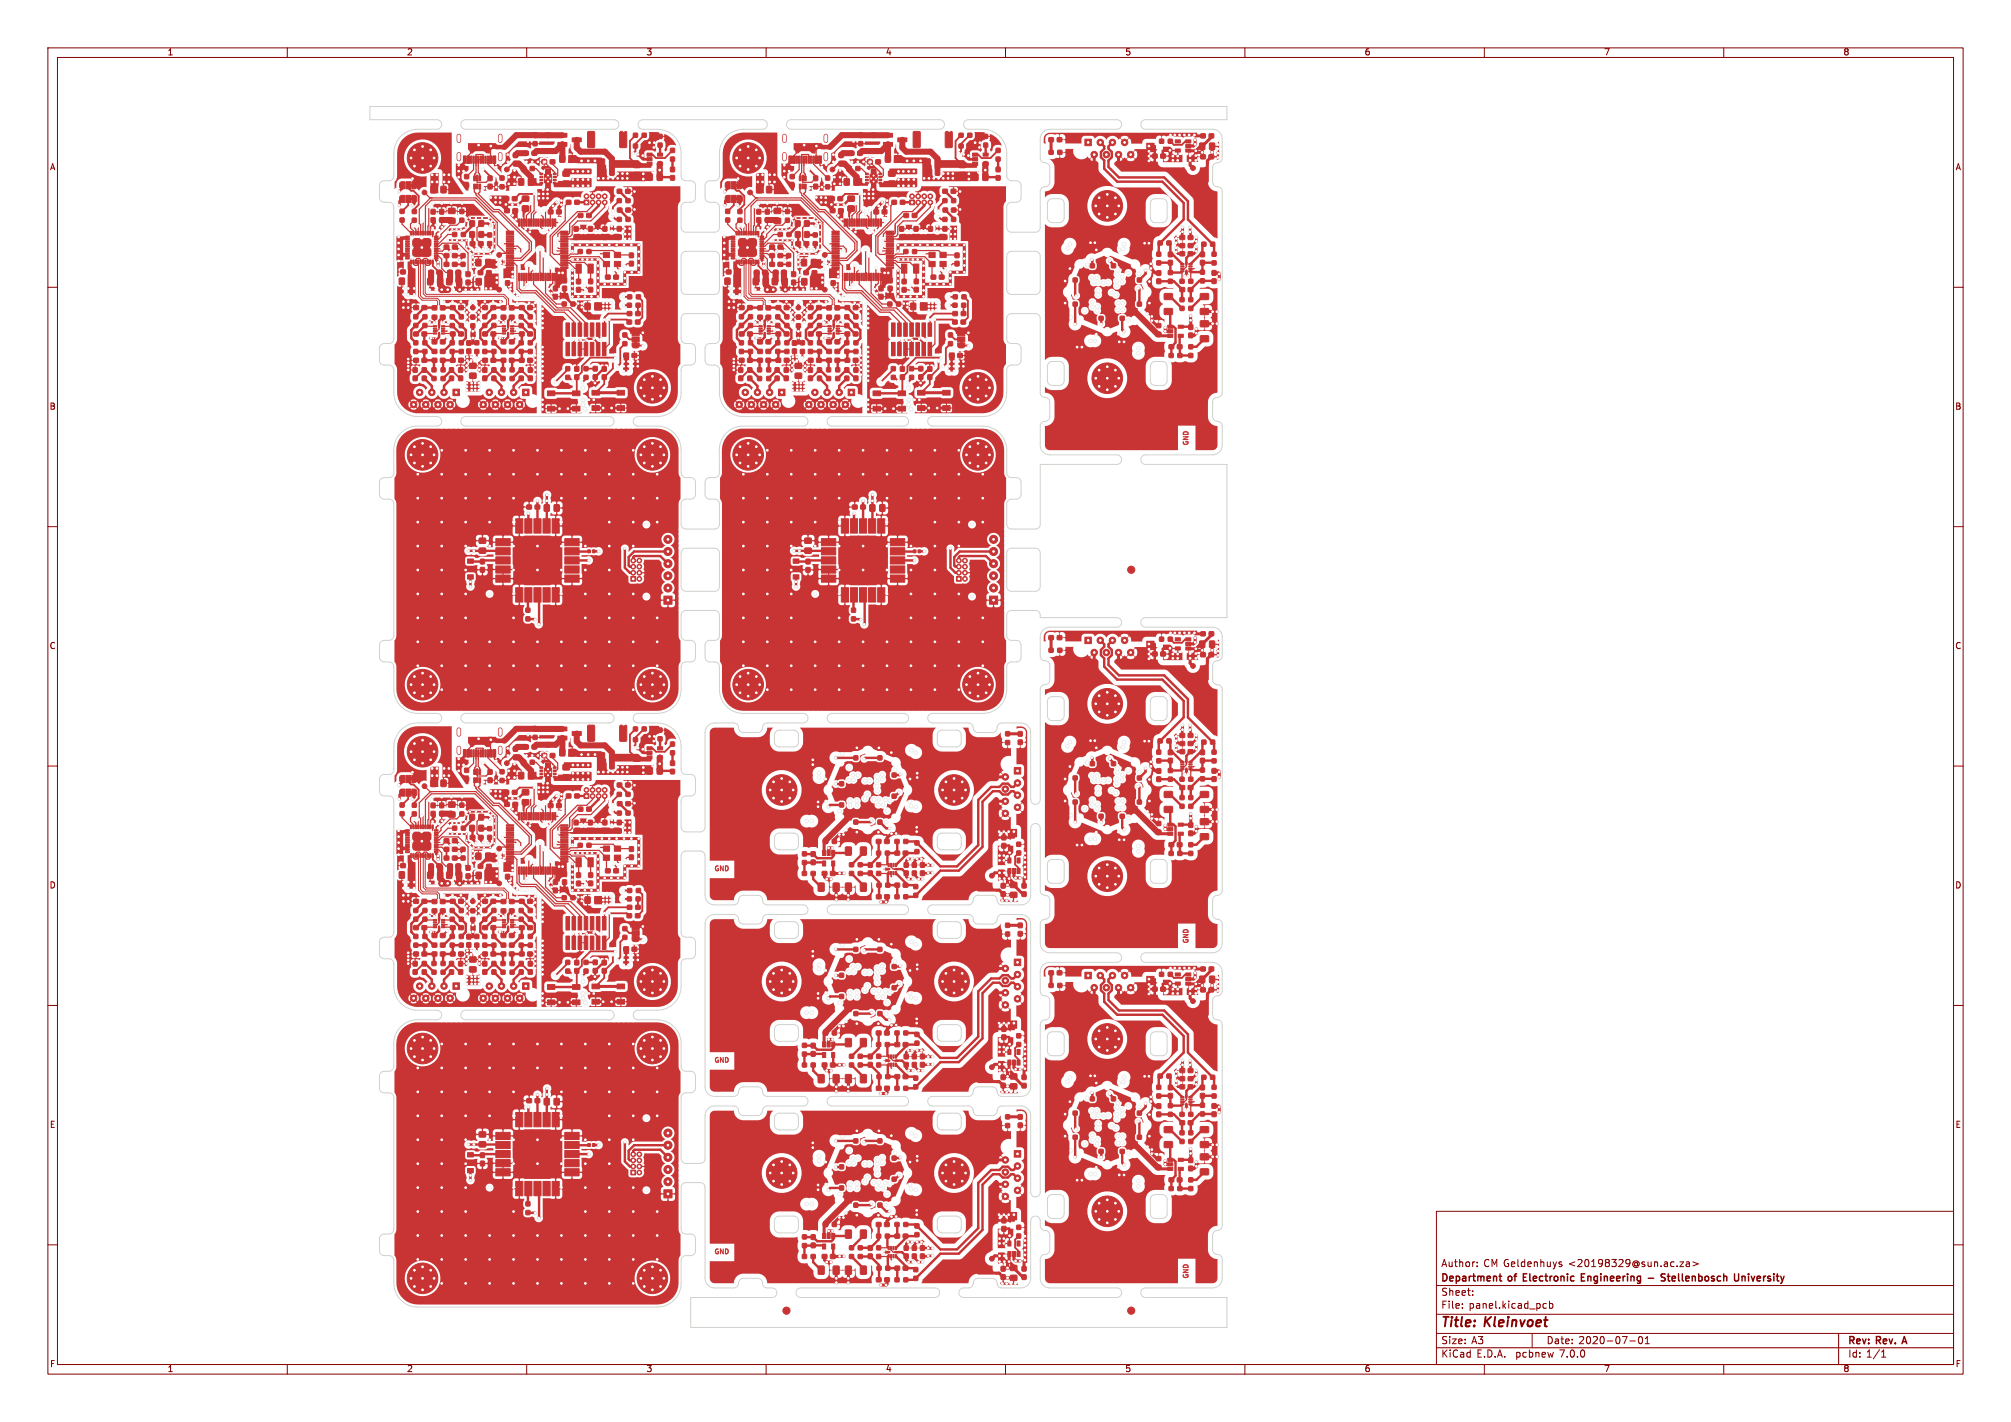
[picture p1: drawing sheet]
<svg xmlns="http://www.w3.org/2000/svg" width="420mm" height="297mm" viewBox="0 0 420 297" stroke-linecap="round" stroke-linejoin="round" font-family="sans-serif">
<defs><g id="words">
<g font-size="2.8" fill="#840000">
<text x="301" y="277.8">Title:</text>
<text x="310.1" y="277.8">Kleinvoet</text>
</g>
<g font-size="2.1" fill="#840000">
<text x="301" y="268.1">Department</text>
<text x="301" y="264.9">Author:</text>
<text x="309.8" y="264.9">CM Geldenhuys</text>
<text x="315.1" y="268.1">of</text>
<text x="318.7" y="268.1">Electronic</text>
<text x="327.6" y="264.9">&lt;20198329@sun.ac.za&gt;</text>
<text x="331.3" y="268.1">Engineering</text>
<text x="348.9" y="268.1">Stellenbosch</text>
<text x="364.6" y="268.1">University</text>
<text x="301" y="273.6">File:</text>
<text x="301" y="270.9">Sheet:</text>
<text x="306.8" y="273.6">panel.kicad_pcb</text>
<text x="301" y="281">Size:</text>
<text x="307.3" y="281">A3</text>
<text x="323" y="281">Date:</text>
<text x="329.7" y="281">2020-07-01</text>
<text x="386" y="281.2">Rev:</text>
<text x="392" y="281.2">Rev.</text>
<text x="398" y="281.2">A</text>
<text x="301" y="283.8">KiCad</text>
<text x="308.4" y="283.8">E.D.A.</text>
<text x="316.6" y="283.8">pcbnew</text>
<text x="325.8" y="283.8">7.0.0</text>
<text x="386" y="283.8">Id: 1/1</text>
</g>
<g font-size="1.8" fill="#840000">
<text x="35" y="11.8">1</text>
<text x="85" y="11.8">2</text>
<text x="135" y="11.8">3</text>
<text x="185" y="11.8">4</text>
<text x="235" y="11.8">5</text>
<text x="285" y="11.8">6</text>
<text x="335" y="11.8">7</text>
<text x="385" y="11.8">8</text>
<text x="10.4" y="35.8">A</text>
<text x="408.4" y="35.8">A</text>
<text x="10.3" y="85.8">B</text>
<text x="408.3" y="85.8">B</text>
<text x="10.3" y="135.8">C</text>
<text x="408.3" y="135.8">C</text>
<text x="10.3" y="185.8">D</text>
<text x="408.3" y="185.8">D</text>
<text x="10.4" y="235.8">E</text>
<text x="408.3" y="235.8">E</text>
<text x="10.4" y="285.8">F</text>
<text x="35" y="286.8">1</text>
<text x="85" y="286.8">2</text>
<text x="135" y="286.8">3</text>
<text x="185" y="286.8">4</text>
<text x="235" y="286.8">5</text>
<text x="285" y="286.8">6</text>
<text x="335" y="286.8">7</text>
<text x="385" y="286.8">8</text>
<text x="408.4" y="285.8">F</text>
</g>
<g font-size="1.4" fill="#c83434">
<text x="248.6" y="93.2" transform="rotate(-90 248.6 93.2)">GND</text>
<text x="149" y="182.3">GND</text>
<text x="248.6" y="197.2" transform="rotate(-90 248.6 197.2)">GND</text>
<text x="149" y="222.3">GND</text>
<text x="149" y="262.3">GND</text>
<text x="248.6" y="267.2" transform="rotate(-90 248.6 267.2)">GND</text>
</g>
</g></defs>
<g fill="none" stroke="#840000" stroke-width=".21">
<path d="M10 10h400v277h-400zM12 12h396v273h-396zM60 10v2M110 10v2M160 10v2M210 10v2M260 10v2M310 10v2M360 10v2M10 60h2M408 60h2M10 110h2"/>
<path d="M408 110h2M10 160h2M408 160h2M10 210h2M408 210h2M10 260h2M300 253h108v32h-108zM408 260h2M300 278.5h108M300 274.5h108M300 268.5h108M305.4 273.1v.2"/>
<path d="M305.4 272.3v.2M307.6 270.4v.2M307.6 269.6v.2M308.5 264.4v.2M308.5 263.6v.2M320 278.5v3M322.4 273.2h.6M322.4 272.3h.6M323.6 272.3h.4l.3 .2-.1 .7h-.6M323.6 271.8v1.5M325.8 264.1h.3l.1 .2-.2 .3h-.3M325.8 263.6h.3"/>
<path d="M342.4 279.2h.1a.8 .8 0 0 1 .6 .7 .8 .8 0 0 1-.6 .8 .99 .99 0 0 1-.1-1.5zM343.6 279.6l.4-.4v1.5M350.8 263.6h.8l-.8 1h.8M352.2 263.6h.6v1M352.8 263.9l-.5 .1-.2 .2 .2 .4 .5-.1M353.5 263.6l1.2 .4-1.2 .4M384 278.5v6.5M60 285v2M110 285v2M160 285v2M210 285v2M260 285v2"/>
<path d="M300 281.5h108M310 285v2M340.4 280.1h1.1M343.6 280.7h.9M360 285v2M393 283.5h.8M393 282.4l.4-.4v1.5"/>
</g>
<path d="M313.1 266.6h.5M313.3 267.3l.3 .3M330.3 266.8h.5M331 266.1h-.7v1.5h.7M344.2 267h1.2M347.8 266.1h-.6l-.2 .1v.4l.6 .3 .2 .4-.3 .3-.6-.1M348.2 266.6h.6M363.1 266.1l-.1 1.3-.2 .2-.4-.1M363.8 266.6v1M364 266.6l-.2 .1M397.7 279.2l-.5 1.5" fill="none" stroke="#840000" stroke-width=".3"/>
<g fill="#c83434">
<path d="M153.6 38.4h.6v.6h-.6z"/>
<path d="M153.6 41.2h.6v.6h-.6z"/>
<path d="M200.4 71.3h.6v.5h-.6z"/>
<path d="M85.7 162.4h.4v.6h-.4z"/>
<path d="M85.7 165.3h.4v.6h-.4z"/>
<path d="M132.5 195.3h.6v.5h-.6z"/>
<path d="M85.7 38.4h.4v.6h-.4z"/>
<path d="M85.7 41.2h.4v.6h-.4z"/>
<path d="M132.5 71.3h.6v.5h-.6z"/>
</g>
<g fill="#c83434" stroke="#c83434" stroke-width=".21">
<path d="M226.6 29.1h1.3v1.3h-1.3z"/>
<path d="M250.6 29.9h1v1.3h-1z"/>
<path d="M252.6 29.9h1.1v1.3h-1.1z"/>
<path d="M244 56.5h.8v.8h-.8z"/>
<path d="M244 58.3h.8v.9h-.8z"/>
<path d="M252.8 50.6h.9v.8h-.9z"/>
<path d="M251 50.6h.8v.8h-.8z"/>
<path d="M248.3 67.9h.8v.9h-.8z"/>
<path d="M248.3 69.6h.8v.9h-.8z"/>
<path d="M248.2 52.6h.9v.8h-.9z"/>
<path d="M246.4 52.6h1v.8h-1z"/>
<path d="M229.5 66.1h.9v.8h-.9z"/>
<path d="M227.7 66.1h.8v.8h-.8z"/>
<path d="M219.1 31.4h.8v.8h-.8z"/>
<path d="M220.9 31.4h.9v.8h-.9z"/>
<path d="M242.4 32.2h1v.8h-1z"/>
<path d="M240.7 32.2h.9v.8h-.9z"/>
<path d="M248.3 62.2h.8v.8h-.8z"/>
<path d="M248.3 64h.8v.8h-.8z"/>
<path d="M247.6 31.1h1.1v.7h-1.1z"/>
<path d="M247.6 30.2h1.1v.6h-1.1z"/>
<path d="M247.6 29.2h1.1v.7h-1.1z"/>
<path d="M245.4 29.2h1.1v.7h-1.1z"/>
<path d="M245.4 31.1h1.1v.7h-1.1z"/>
<path d="M219.1 28.8h.9v.8h-.9z"/>
<path d="M220.8 28.8h.9v.8h-.9z"/>
<path d="M250.8 32.3h.9v.9h-.9z"/>
<path d="M252.5 32.3h.9v.9h-.9z"/>
<path d="M248.2 50.9h.9v.8h-.9z"/>
<path d="M246.4 50.9h1v.8h-1z"/>
<path d="M253.1 52.7h.9v.8h-.9z"/>
<path d="M253.1 54.5h.9v.8h-.9z"/>
<path d="M243.9 67.9h1v.7h-1z"/>
<path d="M243.9 68.9h1v.6h-1z"/>
<path d="M243.9 69.8h1v.7h-1z"/>
<path d="M246.1 69.8h1v.7h-1z"/>
<path d="M246.1 67.9h1v.7h-1z"/>
<path d="M250.8 28h.9v.8h-.9z"/>
<path d="M252.5 28h1v.8h-1z"/>
<path d="M241.9 50.3h.8v.9h-.8z"/>
<path d="M243.7 50.3h.8v.9h-.8z"/>
<path d="M241.6 52.7h.8v.8h-.8z"/>
<path d="M241.6 54.5h.8v.8h-.8z"/>
<path d="M250.7 56.4h.8v.9h-.8z"/>
<path d="M250.7 58.2h.8v.9h-.8z"/>
<path d="M248.3 72h.8v.8h-.8z"/>
<path d="M248.3 73.8h.8v.9h-.8z"/>
<path d="M224.1 63.1h.9v.8h-.9z"/>
<path d="M226 63.1h.8v.8h-.8z"/>
<path d="M237.5 58.1h.9v.8h-.9z"/>
<path d="M235.7 58.1h.8v.8h-.8z"/>
<path d="M248.2 49.2h.9v.8h-.9z"/>
<path d="M246.4 49.2h1v.8h-1z"/>
<path d="M250.7 70.2h1.7v1.1h-1.7z"/>
<path d="M250.7 67h1.7v1.2h-1.7z"/>
<path d="M244.2 72h.9v.8h-.9z"/>
<path d="M245.9 72h.9v.8h-.9z"/>
<path d="M246.6 55h.6l.1 .2-.7 .1z"/>
<path d="M246.6 55.5h.6l.1 .2-.7 .1z"/>
<path d="M246.6 56h.6l.1 .2-.7 .1z"/>
<path d="M246.6 56.5h.6l.1 .2-.7 .1z"/>
<path d="M248.3 55h.6l.1 .2-.7 .1z"/>
<path d="M248.3 56h.6l.1 .2-.7 .1z"/>
<path d="M248.3 56.5h.6l.1 .2-.7 .1z"/>
<path d="M248.3 55.5h.6l.1 .2-.7 .1z"/>
<path d="M247.7 54.7h.2v.7h-.2z"/>
<path d="M247.7 56.4h.2v.7h-.2z"/>
<path d="M242.2 29.1h.8v.8h-.8z"/>
<path d="M244 29.1h.8v.8h-.8z"/>
<path d="M248.2 60.1h.9v.8h-.9z"/>
<path d="M246.4 60.1h1v.8h-1z"/>
<path d="M248.3 58.3h.8v.9h-.8z"/>
<path d="M246.4 58.3h.9v.9h-.9z"/>
<path d="M250.7 52.7h.8v.9h-.8z"/>
<path d="M250.7 54.4h.8v.9h-.8z"/>
<path d="M232.1 55.1h.9v.8h-.9z"/>
<path d="M234 55.1h.8v.8h-.8z"/>
<path d="M246.5 62.2h.8v.8h-.8z"/>
<path d="M246.5 64h.8v.8h-.8z"/>
<path d="M224.1 58.1h.9v.8h-.9z"/>
<path d="M226 58.1h.8v.8h-.8z"/>
<path d="M244 52.7h.8v.9h-.8z"/>
<path d="M244 54.4h.8v.9h-.8z"/>
<path d="M250.7 61.3h1.7v1.2h-1.7z"/>
<path d="M250.7 64.5h1.7v1.2h-1.7z"/>
<path d="M243.2 61.3h1.6v1.2h-1.6z"/>
<path d="M243.2 64.5h1.6v1.2h-1.6z"/>
<path d="M253.1 56.5h.9v1h-.9z"/>
<path d="M253.1 58.3h.9v.9h-.9z"/>
<path d="M241.6 56.6h.8v.9h-.8z"/>
<path d="M241.6 58.3h.8v.9h-.8z"/>
<path d="M227.7 55.1h.8v.8h-.8z"/>
<path d="M229.5 55.1h.9v.8h-.9z"/>
<path d="M234 66.1h.8v.8h-.8z"/>
<path d="M232.1 66.1h.9v.8h-.9z"/>
<path d="M237.5 63.1h.9v.8h-.9z"/>
<path d="M235.7 63.1h.8v.8h-.8z"/>
<path d="M241.6 67.6h.8v.8h-.8z"/>
<path d="M241.6 69.4h.8v.8h-.8z"/>
<path d="M246 73.8h.8v.9h-.8z"/>
<path d="M244.2 73.8h.8v.9h-.8z"/>
<path d="M226.6 133.1h1.3v1.3h-1.3z"/>
<path d="M250.6 133.9h1v1.3h-1z"/>
<path d="M252.6 133.9h1.1v1.3h-1.1z"/>
<path d="M244 160.5h.8v.8h-.8z"/>
<path d="M244 162.3h.8v.9h-.8z"/>
<path d="M252.8 154.6h.9v.8h-.9z"/>
<path d="M251 154.6h.8v.8h-.8z"/>
<path d="M248.3 171.9h.8v.9h-.8z"/>
<path d="M248.3 173.6h.8v.9h-.8z"/>
<path d="M248.2 156.6h.9v.8h-.9z"/>
<path d="M246.4 156.6h1v.8h-1z"/>
<path d="M229.5 170.1h.9v.8h-.9z"/>
<path d="M227.7 170.1h.8v.8h-.8z"/>
<path d="M219.1 135.4h.8v.8h-.8z"/>
<path d="M220.9 135.4h.9v.8h-.9z"/>
<path d="M242.4 136.2h1v.8h-1z"/>
<path d="M240.7 136.2h.9v.8h-.9z"/>
<path d="M248.3 166.2h.8v.8h-.8z"/>
<path d="M248.3 168h.8v.8h-.8z"/>
<path d="M247.6 135.1h1.1v.7h-1.1z"/>
<path d="M247.6 134.2h1.1v.6h-1.1z"/>
<path d="M247.6 133.2h1.1v.7h-1.1z"/>
<path d="M245.4 133.2h1.1v.7h-1.1z"/>
<path d="M245.4 135.1h1.1v.7h-1.1z"/>
<path d="M219.1 132.8h.9v.8h-.9z"/>
<path d="M220.8 132.8h.9v.8h-.9z"/>
<path d="M250.8 136.3h.9v.9h-.9z"/>
<path d="M252.5 136.3h.9v.9h-.9z"/>
<path d="M248.2 154.9h.9v.8h-.9z"/>
<path d="M246.4 154.9h1v.8h-1z"/>
<path d="M253.1 156.7h.9v.8h-.9z"/>
<path d="M253.1 158.5h.9v.8h-.9z"/>
<path d="M243.9 171.9h1v.7h-1z"/>
<path d="M243.9 172.9h1v.6h-1z"/>
<path d="M243.9 173.8h1v.7h-1z"/>
<path d="M246.1 173.8h1v.7h-1z"/>
<path d="M246.1 171.9h1v.7h-1z"/>
<path d="M250.8 132h.9v.8h-.9z"/>
<path d="M252.5 132h1v.8h-1z"/>
<path d="M241.9 154.3h.8v.9h-.8z"/>
<path d="M243.7 154.3h.8v.9h-.8z"/>
<path d="M241.6 156.7h.8v.8h-.8z"/>
<path d="M241.6 158.5h.8v.8h-.8z"/>
<path d="M250.7 160.4h.8v.9h-.8z"/>
<path d="M250.7 162.2h.8v.9h-.8z"/>
<path d="M248.3 176h.8v.8h-.8z"/>
<path d="M248.3 177.8h.8v.9h-.8z"/>
<path d="M224.1 167.1h.9v.8h-.9z"/>
<path d="M226 167.1h.8v.8h-.8z"/>
<path d="M237.5 162.1h.9v.8h-.9z"/>
<path d="M235.7 162.1h.8v.8h-.8z"/>
<path d="M248.2 153.2h.9v.8h-.9z"/>
<path d="M246.4 153.2h1v.8h-1z"/>
<path d="M250.7 174.2h1.7v1.1h-1.7z"/>
<path d="M250.7 171h1.7v1.2h-1.7z"/>
<path d="M244.2 176h.9v.8h-.9z"/>
<path d="M245.9 176h.9v.8h-.9z"/>
<path d="M246.6 159h.6l.1 .2-.7 .1z"/>
<path d="M246.6 159.5h.6l.1 .2-.7 .1z"/>
<path d="M246.6 160h.6l.1 .2-.7 .1z"/>
<path d="M246.6 160.5h.6l.1 .2-.7 .1z"/>
<path d="M248.3 159h.6l.1 .2-.7 .1z"/>
<path d="M248.3 160h.6l.1 .2-.7 .1z"/>
<path d="M248.3 160.5h.6l.1 .2-.7 .1z"/>
<path d="M248.3 159.5h.6l.1 .2-.7 .1z"/>
<path d="M247.7 158.7h.2v.7h-.2z"/>
<path d="M247.7 160.4h.2v.7h-.2z"/>
<path d="M242.2 133.1h.8v.8h-.8z"/>
<path d="M244 133.1h.8v.8h-.8z"/>
<path d="M248.2 164.1h.9v.8h-.9z"/>
<path d="M246.4 164.1h1v.8h-1z"/>
<path d="M248.3 162.3h.8v.9h-.8z"/>
<path d="M246.4 162.3h.9v.9h-.9z"/>
<path d="M250.7 156.7h.8v.9h-.8z"/>
<path d="M250.7 158.4h.8v.9h-.8z"/>
<path d="M232.1 159.1h.9v.8h-.9z"/>
<path d="M234 159.1h.8v.8h-.8z"/>
<path d="M246.5 166.2h.8v.8h-.8z"/>
<path d="M246.5 168h.8v.8h-.8z"/>
<path d="M224.1 162.1h.9v.8h-.9z"/>
<path d="M226 162.1h.8v.8h-.8z"/>
<path d="M244 156.7h.8v.9h-.8z"/>
<path d="M244 158.4h.8v.9h-.8z"/>
<path d="M250.7 165.3h1.7v1.2h-1.7z"/>
<path d="M250.7 168.5h1.7v1.2h-1.7z"/>
<path d="M243.2 165.3h1.6v1.2h-1.6z"/>
<path d="M243.2 168.5h1.6v1.2h-1.6z"/>
<path d="M253.1 160.5h.9v1h-.9z"/>
<path d="M253.1 162.3h.9v.9h-.9z"/>
<path d="M241.6 160.6h.8v.9h-.8z"/>
<path d="M241.6 162.3h.8v.9h-.8z"/>
<path d="M227.7 159.1h.8v.8h-.8z"/>
<path d="M229.5 159.1h.9v.8h-.9z"/>
<path d="M234 170.1h.8v.8h-.8z"/>
<path d="M232.1 170.1h.9v.8h-.9z"/>
<path d="M237.5 167.1h.9v.8h-.9z"/>
<path d="M235.7 167.1h.8v.8h-.8z"/>
<path d="M241.6 171.6h.8v.8h-.8z"/>
<path d="M241.6 173.4h.8v.8h-.8z"/>
<path d="M246 177.8h.8v.9h-.8z"/>
<path d="M244.2 177.8h.8v.9h-.8z"/>
<path d="M226.6 203.1h1.3v1.3h-1.3z"/>
<path d="M250.6 203.9h1v1.3h-1z"/>
<path d="M252.6 203.9h1.1v1.3h-1.1z"/>
<path d="M244 230.5h.8v.8h-.8z"/>
<path d="M244 232.3h.8v.9h-.8z"/>
<path d="M252.8 224.6h.9v.8h-.9z"/>
<path d="M251 224.6h.8v.8h-.8z"/>
<path d="M248.3 241.9h.8v.9h-.8z"/>
<path d="M248.3 243.6h.8v.9h-.8z"/>
<path d="M248.2 226.6h.9v.8h-.9z"/>
<path d="M246.4 226.6h1v.8h-1z"/>
<path d="M229.5 240.1h.9v.8h-.9z"/>
<path d="M227.7 240.1h.8v.8h-.8z"/>
<path d="M219.1 205.4h.8v.8h-.8z"/>
<path d="M220.9 205.4h.9v.8h-.9z"/>
<path d="M242.4 206.2h1v.8h-1z"/>
<path d="M240.7 206.2h.9v.8h-.9z"/>
<path d="M248.3 236.2h.8v.8h-.8z"/>
<path d="M248.3 238h.8v.8h-.8z"/>
<path d="M247.6 205.1h1.1v.7h-1.1z"/>
<path d="M247.6 204.2h1.1v.6h-1.1z"/>
<path d="M247.6 203.2h1.1v.7h-1.1z"/>
<path d="M245.4 203.2h1.1v.7h-1.1z"/>
<path d="M245.4 205.1h1.1v.7h-1.1z"/>
<path d="M219.1 202.8h.9v.8h-.9z"/>
<path d="M220.8 202.8h.9v.8h-.9z"/>
<path d="M250.8 206.3h.9v.9h-.9z"/>
<path d="M252.5 206.3h.9v.9h-.9z"/>
<path d="M248.2 224.9h.9v.8h-.9z"/>
<path d="M246.4 224.9h1v.8h-1z"/>
<path d="M253.1 226.7h.9v.8h-.9z"/>
<path d="M253.1 228.5h.9v.8h-.9z"/>
<path d="M243.9 241.9h1v.7h-1z"/>
<path d="M243.9 242.9h1v.6h-1z"/>
<path d="M243.9 243.8h1v.7h-1z"/>
<path d="M246.1 243.8h1v.7h-1z"/>
<path d="M246.1 241.9h1v.7h-1z"/>
<path d="M250.8 202h.9v.8h-.9z"/>
<path d="M252.5 202h1v.8h-1z"/>
<path d="M241.9 224.3h.8v.9h-.8z"/>
<path d="M243.7 224.3h.8v.9h-.8z"/>
<path d="M241.6 226.7h.8v.8h-.8z"/>
<path d="M241.6 228.5h.8v.8h-.8z"/>
<path d="M250.7 230.4h.8v.9h-.8z"/>
<path d="M250.7 232.2h.8v.9h-.8z"/>
<path d="M248.3 246h.8v.8h-.8z"/>
<path d="M248.3 247.8h.8v.9h-.8z"/>
<path d="M224.1 237.1h.9v.8h-.9z"/>
<path d="M226 237.1h.8v.8h-.8z"/>
<path d="M237.5 232.1h.9v.8h-.9z"/>
<path d="M235.7 232.1h.8v.8h-.8z"/>
<path d="M248.2 223.2h.9v.8h-.9z"/>
<path d="M246.4 223.2h1v.8h-1z"/>
<path d="M250.7 244.2h1.7v1.1h-1.7z"/>
<path d="M250.7 241h1.7v1.2h-1.7z"/>
<path d="M244.2 246h.9v.8h-.9z"/>
<path d="M245.9 246h.9v.8h-.9z"/>
<path d="M246.6 229h.6l.1 .2-.7 .1z"/>
<path d="M246.6 229.5h.6l.1 .2-.7 .1z"/>
<path d="M246.6 230h.6l.1 .2-.7 .1z"/>
<path d="M246.6 230.5h.6l.1 .2-.7 .1z"/>
<path d="M248.3 229h.6l.1 .2-.7 .1z"/>
<path d="M248.3 230h.6l.1 .2-.7 .1z"/>
<path d="M248.3 230.5h.6l.1 .2-.7 .1z"/>
<path d="M248.3 229.5h.6l.1 .2-.7 .1z"/>
<path d="M247.7 228.7h.2v.7h-.2z"/>
<path d="M247.7 230.4h.2v.7h-.2z"/>
<path d="M242.2 203.1h.8v.8h-.8z"/>
<path d="M244 203.1h.8v.8h-.8z"/>
<path d="M248.2 234.1h.9v.8h-.9z"/>
<path d="M246.4 234.1h1v.8h-1z"/>
<path d="M248.3 232.3h.8v.9h-.8z"/>
<path d="M246.4 232.3h.9v.9h-.9z"/>
<path d="M250.7 226.7h.8v.9h-.8z"/>
<path d="M250.7 228.4h.8v.9h-.8z"/>
<path d="M232.1 229.1h.9v.8h-.9z"/>
<path d="M234 229.1h.8v.8h-.8z"/>
<path d="M246.5 236.2h.8v.8h-.8z"/>
<path d="M246.5 238h.8v.8h-.8z"/>
<path d="M224.1 232.1h.9v.8h-.9z"/>
<path d="M226 232.1h.8v.8h-.8z"/>
<path d="M244 226.7h.8v.9h-.8z"/>
<path d="M244 228.4h.8v.9h-.8z"/>
<path d="M250.7 235.3h1.7v1.2h-1.7z"/>
<path d="M250.7 238.5h1.7v1.2h-1.7z"/>
<path d="M243.2 235.3h1.6v1.2h-1.6z"/>
<path d="M243.2 238.5h1.6v1.2h-1.6z"/>
<path d="M253.1 230.5h.9v1h-.9z"/>
<path d="M253.1 232.3h.9v.9h-.9z"/>
<path d="M241.6 230.6h.8v.9h-.8z"/>
<path d="M241.6 232.3h.8v.9h-.8z"/>
<path d="M227.7 229.1h.8v.8h-.8z"/>
<path d="M229.5 229.1h.9v.8h-.9z"/>
<path d="M234 240.1h.8v.8h-.8z"/>
<path d="M232.1 240.1h.9v.8h-.9z"/>
<path d="M237.5 237.1h.9v.8h-.9z"/>
<path d="M235.7 237.1h.8v.8h-.8z"/>
<path d="M241.6 241.6h.8v.8h-.8z"/>
<path d="M241.6 243.4h.8v.8h-.8z"/>
<path d="M246 247.8h.8v.9h-.8z"/>
<path d="M244.2 247.8h.8v.9h-.8z"/>
<path d="M211.8 240.3h1.4v1.4h-1.4z"/>
<path d="M211 264.3h1.3v1h-1.3z"/>
<path d="M211 266.4h1.3v1h-1.3z"/>
<path d="M184.9 257.8h.8v.8h-.8z"/>
<path d="M183.1 257.8h.8v.8h-.8z"/>
<path d="M190.8 266.6h.9v.8h-.9z"/>
<path d="M190.8 264.8h.9v.8h-.9z"/>
<path d="M173.5 262h.9v.8h-.9z"/>
<path d="M171.7 262h1v.8h-1z"/>
<path d="M188.8 261.9h.9v1h-.9z"/>
<path d="M188.8 260.2h.9v.9h-.9z"/>
<path d="M175.4 243.3h.8v.8h-.8z"/>
<path d="M175.4 241.5h.8v.8h-.8z"/>
<path d="M210 232.8h.8v.9h-.8z"/>
<path d="M210 234.7h.8v.8h-.8z"/>
<path d="M209.2 256.2h.9v.9h-.9z"/>
<path d="M209.2 254.5h.9v.9h-.9z"/>
<path d="M179.2 262h.9v.8h-.9z"/>
<path d="M177.4 262h.9v.8h-.9z"/>
<path d="M210.5 261.4h.6v1.1h-.6z"/>
<path d="M211.4 261.4h.7v1.1h-.7z"/>
<path d="M212.4 261.4h.6v1.1h-.6z"/>
<path d="M212.4 259.2h.6v1.1h-.6z"/>
<path d="M210.5 259.2h.6v1.1h-.6z"/>
<path d="M212.7 232.8h.8v.9h-.8z"/>
<path d="M212.7 234.6h.8v.9h-.8z"/>
<path d="M209.1 264.5h.8v1h-.8z"/>
<path d="M209.1 266.3h.8v.9h-.8z"/>
<path d="M190.5 261.9h.9v1h-.9z"/>
<path d="M190.5 260.2h.9v.9h-.9z"/>
<path d="M188.7 266.9h.9v.8h-.9z"/>
<path d="M186.9 266.9h.9v.8h-.9z"/>
<path d="M173.7 257.6h.6v1.1h-.6z"/>
<path d="M172.7 257.6h.7v1.1h-.7z"/>
<path d="M171.8 257.6h.6v1.1h-.6z"/>
<path d="M171.8 259.8h.6v1.1h-.6z"/>
<path d="M173.7 259.8h.6v1.1h-.6z"/>
<path d="M213.5 264.5h.8v1h-.8z"/>
<path d="M213.5 266.3h.8v.9h-.8z"/>
<path d="M191.1 255.6h.8v.9h-.8z"/>
<path d="M191.1 257.5h.8v.8h-.8z"/>
<path d="M188.7 255.3h.9v.9h-.9z"/>
<path d="M186.9 255.3h.9v.9h-.9z"/>
<path d="M185 264.5h.8v.8h-.8z"/>
<path d="M183.2 264.5h.8v.8h-.8z"/>
<path d="M169.4 262h.8v.8h-.8z"/>
<path d="M167.6 262h.8v.8h-.8z"/>
<path d="M178.3 237.9h.8v.8h-.8z"/>
<path d="M178.3 239.7h.8v.8h-.8z"/>
<path d="M183.4 251.3h.8v.8h-.8z"/>
<path d="M183.4 249.5h.8v.8h-.8z"/>
<path d="M192.2 261.9h.9v1h-.9z"/>
<path d="M192.2 260.2h.9v.9h-.9z"/>
<path d="M170.9 264.5h1.2v1.6h-1.2z"/>
<path d="M174 264.5h1.2v1.6h-1.2z"/>
<path d="M169.4 257.9h.8v1h-.8z"/>
<path d="M169.4 259.6h.8v1h-.8z"/>
<path d="M187 260.3l.2 .1v.6h-.2z"/>
<path d="M186.5 260.3l.2 .1v.6h-.2z"/>
<path d="M186 260.3l.2 .1v.6h-.2z"/>
<path d="M185.5 260.3l.2 .1v.6h-.2z"/>
<path d="M187 262l.2 .1v.6h-.2z"/>
<path d="M186 262l.2 .1v.6h-.2z"/>
<path d="M185.5 262l.2 .1v.6h-.2z"/>
<path d="M186.5 262l.2 .1v.6h-.2z"/>
<path d="M186.9 261.4h.6v.2h-.6z"/>
<path d="M185.2 261.4h.6v.2h-.6z"/>
<path d="M212.3 255.9h.9v.9h-.9z"/>
<path d="M212.3 257.7h.9v.9h-.9z"/>
<path d="M181.3 261.9h.9v1h-.9z"/>
<path d="M181.3 260.2h.9v.9h-.9z"/>
<path d="M183.1 262h.8v.9h-.8z"/>
<path d="M183.1 260.2h.8v.8h-.8z"/>
<path d="M188.6 264.5h1v.8h-1z"/>
<path d="M186.9 264.5h1v.8h-1z"/>
<path d="M186.3 245.9h.8v.8h-.8z"/>
<path d="M186.3 247.7h.8v.8h-.8z"/>
<path d="M179.2 260.2h.9v.8h-.9z"/>
<path d="M177.4 260.2h.9v.8h-.9z"/>
<path d="M183.4 237.9h.8v.8h-.8z"/>
<path d="M183.4 239.7h.8v.8h-.8z"/>
<path d="M188.6 257.8h1v.8h-1z"/>
<path d="M186.9 257.8h1v.8h-1z"/>
<path d="M179.7 264.5h1.2v1.6h-1.2z"/>
<path d="M176.6 264.5h1.2v1.6h-1.2z"/>
<path d="M179.7 256.9h1.2v1.7h-1.2z"/>
<path d="M176.6 256.9h1.2v1.7h-1.2z"/>
<path d="M184.8 266.9h.9v.8h-.9z"/>
<path d="M183.1 266.9h.9v.8h-.9z"/>
<path d="M184.8 255.3h.9v.9h-.9z"/>
<path d="M183 255.3h1v.9h-1z"/>
<path d="M186.3 241.5h.8v.8h-.8z"/>
<path d="M186.3 243.3h.8v.8h-.8z"/>
<path d="M175.4 247.7h.8v.8h-.8z"/>
<path d="M175.4 245.9h.8v.8h-.8z"/>
<path d="M178.3 251.3h.8v.8h-.8z"/>
<path d="M178.3 249.5h.8v.8h-.8z"/>
<path d="M173.8 255.3h.9v.9h-.9z"/>
<path d="M172 255.3h.8v.9h-.8z"/>
<path d="M167.6 259.7h.8v.9h-.8z"/>
<path d="M167.6 257.9h.8v.9h-.8z"/>
<path d="M211.8 200.3h1.4v1.4h-1.4z"/>
<path d="M211 224.3h1.3v1h-1.3z"/>
<path d="M211 226.4h1.3v1h-1.3z"/>
<path d="M184.9 217.8h.8v.8h-.8z"/>
<path d="M183.1 217.8h.8v.8h-.8z"/>
<path d="M190.8 226.6h.9v.8h-.9z"/>
<path d="M190.8 224.8h.9v.8h-.9z"/>
<path d="M173.5 222h.9v.8h-.9z"/>
<path d="M171.7 222h1v.8h-1z"/>
<path d="M188.8 221.9h.9v1h-.9z"/>
<path d="M188.8 220.2h.9v.9h-.9z"/>
<path d="M175.4 203.3h.8v.8h-.8z"/>
<path d="M175.4 201.5h.8v.8h-.8z"/>
<path d="M210 192.8h.8v.9h-.8z"/>
<path d="M210 194.7h.8v.8h-.8z"/>
<path d="M209.2 216.2h.9v.9h-.9z"/>
<path d="M209.2 214.5h.9v.9h-.9z"/>
<path d="M179.2 222h.9v.8h-.9z"/>
<path d="M177.4 222h.9v.8h-.9z"/>
<path d="M210.5 221.4h.6v1.1h-.6z"/>
<path d="M211.4 221.4h.7v1.1h-.7z"/>
<path d="M212.4 221.4h.6v1.1h-.6z"/>
<path d="M212.4 219.2h.6v1.1h-.6z"/>
<path d="M210.5 219.2h.6v1.1h-.6z"/>
<path d="M212.7 192.8h.8v.9h-.8z"/>
<path d="M212.7 194.6h.8v.9h-.8z"/>
<path d="M209.1 224.5h.8v1h-.8z"/>
<path d="M209.1 226.3h.8v.9h-.8z"/>
<path d="M190.5 221.9h.9v1h-.9z"/>
<path d="M190.5 220.2h.9v.9h-.9z"/>
<path d="M188.7 226.9h.9v.8h-.9z"/>
<path d="M186.9 226.9h.9v.8h-.9z"/>
<path d="M173.7 217.6h.6v1.1h-.6z"/>
<path d="M172.7 217.6h.7v1.1h-.7z"/>
<path d="M171.8 217.6h.6v1.1h-.6z"/>
<path d="M171.8 219.8h.6v1.1h-.6z"/>
<path d="M173.7 219.8h.6v1.1h-.6z"/>
<path d="M213.5 224.5h.8v1h-.8z"/>
<path d="M213.5 226.3h.8v.9h-.8z"/>
<path d="M191.1 215.6h.8v.9h-.8z"/>
<path d="M191.1 217.5h.8v.8h-.8z"/>
<path d="M188.7 215.3h.9v.9h-.9z"/>
<path d="M186.9 215.3h.9v.9h-.9z"/>
<path d="M185 224.5h.8v.8h-.8z"/>
<path d="M183.2 224.5h.8v.8h-.8z"/>
<path d="M169.4 222h.8v.8h-.8z"/>
<path d="M167.6 222h.8v.8h-.8z"/>
<path d="M178.3 197.9h.8v.8h-.8z"/>
<path d="M178.3 199.7h.8v.8h-.8z"/>
<path d="M183.4 211.3h.8v.8h-.8z"/>
<path d="M183.4 209.5h.8v.8h-.8z"/>
<path d="M192.2 221.9h.9v1h-.9z"/>
<path d="M192.2 220.2h.9v.9h-.9z"/>
<path d="M170.9 224.5h1.2v1.6h-1.2z"/>
<path d="M174 224.5h1.2v1.6h-1.2z"/>
<path d="M169.4 217.9h.8v1h-.8z"/>
<path d="M169.4 219.6h.8v1h-.8z"/>
<path d="M187 220.3l.2 .1v.6h-.2z"/>
<path d="M186.5 220.3l.2 .1v.6h-.2z"/>
<path d="M186 220.3l.2 .1v.6h-.2z"/>
<path d="M185.5 220.3l.2 .1v.6h-.2z"/>
<path d="M187 222l.2 .1v.6h-.2z"/>
<path d="M186 222l.2 .1v.6h-.2z"/>
<path d="M185.5 222l.2 .1v.6h-.2z"/>
<path d="M186.5 222l.2 .1v.6h-.2z"/>
<path d="M186.9 221.4h.6v.2h-.6z"/>
<path d="M185.2 221.4h.6v.2h-.6z"/>
<path d="M212.3 215.9h.9v.9h-.9z"/>
<path d="M212.3 217.7h.9v.9h-.9z"/>
<path d="M181.3 221.9h.9v1h-.9z"/>
<path d="M181.3 220.2h.9v.9h-.9z"/>
<path d="M183.1 222h.8v.9h-.8z"/>
<path d="M183.1 220.2h.8v.8h-.8z"/>
<path d="M188.6 224.5h1v.8h-1z"/>
<path d="M186.9 224.5h1v.8h-1z"/>
<path d="M186.3 205.9h.8v.8h-.8z"/>
<path d="M186.3 207.7h.8v.8h-.8z"/>
<path d="M179.2 220.2h.9v.8h-.9z"/>
<path d="M177.4 220.2h.9v.8h-.9z"/>
<path d="M183.4 197.9h.8v.8h-.8z"/>
<path d="M183.4 199.7h.8v.8h-.8z"/>
<path d="M188.6 217.8h1v.8h-1z"/>
<path d="M186.9 217.8h1v.8h-1z"/>
<path d="M179.7 224.5h1.2v1.6h-1.2z"/>
<path d="M176.6 224.5h1.2v1.6h-1.2z"/>
<path d="M179.7 216.9h1.2v1.7h-1.2z"/>
<path d="M176.6 216.9h1.2v1.7h-1.2z"/>
<path d="M184.8 226.9h.9v.8h-.9z"/>
<path d="M183.1 226.9h.9v.8h-.9z"/>
<path d="M184.8 215.3h.9v.9h-.9z"/>
<path d="M183 215.3h1v.9h-1z"/>
<path d="M186.3 201.5h.8v.8h-.8z"/>
<path d="M186.3 203.3h.8v.8h-.8z"/>
<path d="M175.4 207.7h.8v.8h-.8z"/>
<path d="M175.4 205.9h.8v.8h-.8z"/>
<path d="M178.3 211.3h.8v.8h-.8z"/>
<path d="M178.3 209.5h.8v.8h-.8z"/>
<path d="M173.8 215.3h.9v.9h-.9z"/>
<path d="M172 215.3h.8v.9h-.8z"/>
<path d="M167.6 219.7h.8v.9h-.8z"/>
<path d="M167.6 217.9h.8v.9h-.8z"/>
<path d="M211.8 160.3h1.4v1.4h-1.4z"/>
<path d="M211 184.3h1.3v1h-1.3z"/>
<path d="M211 186.4h1.3v1h-1.3z"/>
<path d="M184.9 177.8h.8v.8h-.8z"/>
<path d="M183.1 177.8h.8v.8h-.8z"/>
<path d="M190.8 186.6h.9v.8h-.9z"/>
<path d="M190.8 184.8h.9v.8h-.9z"/>
<path d="M173.5 182h.9v.8h-.9z"/>
<path d="M171.7 182h1v.8h-1z"/>
<path d="M188.8 181.9h.9v1h-.9z"/>
<path d="M188.8 180.2h.9v.9h-.9z"/>
<path d="M175.4 163.3h.8v.8h-.8z"/>
<path d="M175.4 161.5h.8v.8h-.8z"/>
<path d="M210 152.8h.8v.9h-.8z"/>
<path d="M210 154.7h.8v.8h-.8z"/>
<path d="M209.2 176.2h.9v.9h-.9z"/>
<path d="M209.2 174.5h.9v.9h-.9z"/>
<path d="M179.2 182h.9v.8h-.9z"/>
<path d="M177.4 182h.9v.8h-.9z"/>
<path d="M210.5 181.4h.6v1.1h-.6z"/>
<path d="M211.4 181.4h.7v1.1h-.7z"/>
<path d="M212.4 181.4h.6v1.1h-.6z"/>
<path d="M212.4 179.2h.6v1.1h-.6z"/>
<path d="M210.5 179.2h.6v1.1h-.6z"/>
<path d="M212.7 152.8h.8v.9h-.8z"/>
<path d="M212.7 154.6h.8v.9h-.8z"/>
<path d="M209.1 184.5h.8v1h-.8z"/>
<path d="M209.1 186.3h.8v.9h-.8z"/>
<path d="M190.5 181.9h.9v1h-.9z"/>
<path d="M190.5 180.2h.9v.9h-.9z"/>
<path d="M188.7 186.9h.9v.8h-.9z"/>
<path d="M186.9 186.9h.9v.8h-.9z"/>
<path d="M173.7 177.6h.6v1.1h-.6z"/>
<path d="M172.7 177.6h.7v1.1h-.7z"/>
<path d="M171.8 177.6h.6v1.1h-.6z"/>
<path d="M171.8 179.8h.6v1.1h-.6z"/>
<path d="M173.7 179.8h.6v1.1h-.6z"/>
<path d="M213.5 184.5h.8v1h-.8z"/>
<path d="M213.5 186.3h.8v.9h-.8z"/>
<path d="M191.1 175.6h.8v.9h-.8z"/>
<path d="M191.1 177.5h.8v.8h-.8z"/>
<path d="M188.7 175.3h.9v.9h-.9z"/>
<path d="M186.9 175.3h.9v.9h-.9z"/>
<path d="M185 184.5h.8v.8h-.8z"/>
<path d="M183.2 184.5h.8v.8h-.8z"/>
<path d="M169.4 182h.8v.8h-.8z"/>
<path d="M167.6 182h.8v.8h-.8z"/>
<path d="M178.3 157.9h.8v.8h-.8z"/>
<path d="M178.3 159.7h.8v.8h-.8z"/>
<path d="M183.4 171.3h.8v.8h-.8z"/>
<path d="M183.4 169.5h.8v.8h-.8z"/>
<path d="M192.2 181.9h.9v1h-.9z"/>
<path d="M192.2 180.2h.9v.9h-.9z"/>
<path d="M170.9 184.5h1.2v1.6h-1.2z"/>
<path d="M174 184.5h1.2v1.6h-1.2z"/>
<path d="M169.4 177.9h.8v1h-.8z"/>
<path d="M169.4 179.6h.8v1h-.8z"/>
<path d="M187 180.3l.2 .1v.6h-.2z"/>
<path d="M186.5 180.3l.2 .1v.6h-.2z"/>
<path d="M186 180.3l.2 .1v.6h-.2z"/>
<path d="M185.5 180.3l.2 .1v.6h-.2z"/>
<path d="M187 182l.2 .1v.6h-.2z"/>
<path d="M186 182l.2 .1v.6h-.2z"/>
<path d="M185.5 182l.2 .1v.6h-.2z"/>
<path d="M186.5 182l.2 .1v.6h-.2z"/>
<path d="M186.9 181.4h.6v.2h-.6z"/>
<path d="M185.2 181.4h.6v.2h-.6z"/>
<path d="M212.3 175.9h.9v.9h-.9z"/>
<path d="M212.3 177.7h.9v.9h-.9z"/>
<path d="M181.3 181.9h.9v1h-.9z"/>
<path d="M181.3 180.2h.9v.9h-.9z"/>
<path d="M183.1 182h.8v.9h-.8z"/>
<path d="M183.1 180.2h.8v.8h-.8z"/>
<path d="M188.6 184.5h1v.8h-1z"/>
<path d="M186.9 184.5h1v.8h-1z"/>
<path d="M186.3 165.9h.8v.8h-.8z"/>
<path d="M186.3 167.7h.8v.8h-.8z"/>
<path d="M179.2 180.2h.9v.8h-.9z"/>
<path d="M177.4 180.2h.9v.8h-.9z"/>
<path d="M183.4 157.9h.8v.8h-.8z"/>
<path d="M183.4 159.7h.8v.8h-.8z"/>
<path d="M188.6 177.8h1v.8h-1z"/>
<path d="M186.9 177.8h1v.8h-1z"/>
<path d="M179.7 184.5h1.2v1.6h-1.2z"/>
<path d="M176.6 184.5h1.2v1.6h-1.2z"/>
<path d="M179.7 176.9h1.2v1.7h-1.2z"/>
<path d="M176.6 176.9h1.2v1.7h-1.2z"/>
<path d="M184.8 186.9h.9v.8h-.9z"/>
<path d="M183.1 186.9h.9v.8h-.9z"/>
<path d="M184.8 175.3h.9v.9h-.9z"/>
<path d="M183 175.3h1v.9h-1z"/>
<path d="M186.3 161.5h.8v.8h-.8z"/>
<path d="M186.3 163.3h.8v.8h-.8z"/>
<path d="M175.4 167.7h.8v.8h-.8z"/>
<path d="M175.4 165.9h.8v.8h-.8z"/>
<path d="M178.3 171.3h.8v.8h-.8z"/>
<path d="M178.3 169.5h.8v.8h-.8z"/>
<path d="M173.8 175.3h.9v.9h-.9z"/>
<path d="M172 175.3h.8v.9h-.8z"/>
<path d="M167.6 179.7h.8v.9h-.8z"/>
<path d="M167.6 177.9h.8v.9h-.8z"/>
<path d="M186.2 78.4h.8v.8h-.8z"/>
<path d="M186.2 76.6h.8v.8h-.8z"/>
<path d="M162.6 81.3h1.3v1.3h-1.3z"/>
<path d="M172.7 71h.9v.8h-.9z"/>
<path d="M174.4 71h.9v.8h-.9z"/>
<path d="M172.7 74.8h.9v.9h-.9z"/>
<path d="M174.4 74.8h.9v.9h-.9z"/>
<path d="M191 58.3h.8v.9h-.8z"/>
<path d="M191 60h.8v1h-.8z"/>
<path d="M192.3 63.3h1v1.4h-1z"/>
<path d="M190.2 63.3h1v1.4h-1z"/>
<path d="M194.5 57.5h.9v.8h-.9z"/>
<path d="M196.2 57.5h.9v.8h-.9z"/>
<path d="M170.7 65.7h.9v.9h-.9z"/>
<path d="M170.7 67.6h.9v.8h-.9z"/>
<path d="M168.8 69.3h1v.9h-1z"/>
<path d="M170.6 69.3h.9v.9h-.9z"/>
<path d="M168.8 71.2h.9v.8h-.9z"/>
<path d="M168.8 73h.9v.8h-.9z"/>
<path d="M163.9 71.2h.8v.8h-.8z"/>
<path d="M163.9 73h.8v.8h-.8z"/>
<path d="M193.9 49.1h.8v.9h-.8z"/>
<path d="M193.9 47.3h.8v1h-.8z"/>
<path d="M154.4 69.3h1v.9h-1z"/>
<path d="M156.2 69.3h.9v.9h-.9z"/>
<path d="M188.8 44.6h.9v.8h-.9z"/>
<path d="M190.5 44.6h1v.8h-1z"/>
<path d="M174.4 63.9h.9v.8h-.9z"/>
<path d="M172.7 63.9h.9v.8h-.9z"/>
<path d="M188.8 52.1h.8v.9h-.8z"/>
<path d="M190.6 52.1h.8v.9h-.8z"/>
<path d="M170.6 63.8h.9v.9h-.9z"/>
<path d="M168.8 63.8h1v.9h-1z"/>
<path d="M195.4 33.2l.6-.1 .3 .2v3.1l-.2 .2h-.5l-.3-.1z"/>
<path d="M193.4 33.2l.6-.1 .3 .2v3.1l-.2 .2h-.5l-.3-.1z"/>
<path d="M197.5 27.5l1.2-.1 .2 .2v3l-.2 .2-1 .1-.3-.2z"/>
<path d="M190.8 27.5l1.2-.1 .2 .2v3l-.2 .2-1 .1-.3-.2z"/>
<path d="M165.3 56.8h.9v.9h-.9z"/>
<path d="M165.3 58.5h.9v1h-.9z"/>
<path d="M172.7 73h.9v.8h-.9z"/>
<path d="M174.4 73h.9v.8h-.9z"/>
<path d="M199.1 61.6h.8v.8h-.8z"/>
<path d="M200.9 61.6h.8v.8h-.8z"/>
<path d="M199 66.9h.9v.8h-.9z"/>
<path d="M200.7 66.9h.9v.8h-.9z"/>
<path d="M176.4 76.8h.9v.9h-.9z"/>
<path d="M176.4 78.6h.9v.9h-.9z"/>
<path d="M158 38.9h1.1v1.4h-1.1z"/>
<path d="M160.1 38.9h1v1.4h-1z"/>
<path d="M185.5 58.1h.8v.9h-.8z"/>
<path d="M185.5 59.8h.8v.9h-.8z"/>
<path d="M161.9 76.8h.8v.9h-.8z"/>
<path d="M161.9 78.6h.8v.9h-.8z"/>
<path d="M170.7 71.2h.9v.8h-.9z"/>
<path d="M170.7 73h.9v.8h-.9z"/>
<path d="M156.2 76.8h.8v.9h-.8z"/>
<path d="M156.2 78.6h.8v.9h-.8z"/>
<path d="M199 63.3h.9v.9h-.9z"/>
<path d="M200.8 63.3h.9v.9h-.9z"/>
<path d="M175 41.1h1v.8h-1z"/>
<path d="M173.3 41.1h.9v.8h-.9z"/>
<path d="M165 38.3h.9v.8h-.9z"/>
<path d="M165 36.5h.9v.8h-.9z"/>
<path d="M168.8 65.7h.9v.9h-.9z"/>
<path d="M168.8 67.6h.9v.8h-.9z"/>
<path d="M166.1 78h1.3v1h-1.3z"/>
<path d="M166.1 75.9h1.3v1h-1.3z"/>
<path d="M178.3 65.8h.9v.8h-.9z"/>
<path d="M178.3 67.6h.9v.8h-.9z"/>
<path d="M170.7 76.8h.9v.9h-.9z"/>
<path d="M170.7 78.6h.9v.9h-.9z"/>
<path d="M176.4 65.8h.9v.8h-.9z"/>
<path d="M176.4 67.6h.9v.8h-.9z"/>
<path d="M178.3 71.2h.9v.8h-.9z"/>
<path d="M178.3 73h.9v.8h-.9z"/>
<path d="M178.2 69.3h1v.9h-1z"/>
<path d="M176.5 69.3h.9v.9h-.9z"/>
<path d="M184.9 32.5h1.1v1.4h-1.1z"/>
<path d="M187 32.5h1v1.4h-1z"/>
<path d="M165.5 72.9h.8v.9h-.8z"/>
<path d="M165.5 71.2h.8v.9h-.8z"/>
<path d="M164.3 54.8h.8v.8h-.8z"/>
<path d="M164.3 53h.8v.8h-.8z"/>
<path d="M162 65.8h.8v.8h-.8z"/>
<path d="M162 67.6h.8v.8h-.8z"/>
<path d="M158.2 76.8h.8v.9h-.8z"/>
<path d="M158.2 78.6h.8v.9h-.8z"/>
<path d="M162 71.2h.8v.8h-.8z"/>
<path d="M162 73h.8v.8h-.8z"/>
<path d="M154.4 65.7h.8v.9h-.8z"/>
<path d="M154.4 67.6h.8v.8h-.8z"/>
<path d="M166.3 65.8h.8v.8h-.8z"/>
<path d="M166.3 67.6h.8v.9h-.8z"/>
<path d="M167.2 71.2h.8v.8h-.8z"/>
<path d="M167.2 73h.8v.8h-.8z"/>
<path d="M158.3 65.8h.9v.9h-.9z"/>
<path d="M160 65.8h.9v.9h-.9z"/>
<path d="M208 32.8h.9v.9h-.9z"/>
<path d="M208 31h.9v.8h-.9z"/>
<path d="M160.8 51.2h.9v.8h-.9z"/>
<path d="M162.5 51.2h.9v.8h-.9z"/>
<path d="M176.4 71.2h.9v.8h-.9z"/>
<path d="M176.4 73h.9v.8h-.9z"/>
<path d="M198.7 39.5h.9v.9h-.9z"/>
<path d="M196.9 39.5h.9v.9h-.9z"/>
<path d="M198.7 43.5h.9v.8h-.9z"/>
<path d="M197 43.5h.9v.8h-.9z"/>
<path d="M185.1 55.8h1.5v.2l-1.4 .1z"/>
<path d="M185.1 55.3h1.5v.2l-1.4 .1z"/>
<path d="M185.1 54.8h1.5v.2l-1.4 .1z"/>
<path d="M185.1 54.3h1.5v.2l-1.4 .1z"/>
<path d="M185.1 53.8h1.5v.2l-1.4 .1z"/>
<path d="M185.1 53.3h1.5v.2l-1.4 .1z"/>
<path d="M185.1 52.8h1.5v.2l-1.4 .1z"/>
<path d="M185.1 52.3h1.5v.2l-1.4 .1z"/>
<path d="M185.1 51.8h1.5v.2l-1.4 .1z"/>
<path d="M185.1 51.3h1.5v.2l-1.4 .1z"/>
<path d="M185.1 50.8h1.5v.2l-1.4 .1z"/>
<path d="M185.1 50.3h1.5v.2l-1.4 .1z"/>
<path d="M185.1 49.8h1.5v.2l-1.4 .1z"/>
<path d="M185.1 49.3h1.5v.2l-1.4 .1z"/>
<path d="M185.1 48.8h1.5v.2l-1.4 .1z"/>
<path d="M185.1 48.3h1.5v.2l-1.4 .1z"/>
<path d="M183.8 45.7l.3 .1-.1 1.5-.2-.1z"/>
<path d="M183.3 45.7l.3 .1-.1 1.5-.2-.1z"/>
<path d="M182.8 45.7l.3 .1-.1 1.5-.2-.1z"/>
<path d="M182.3 45.7l.3 .1-.1 1.5-.2-.1z"/>
<path d="M181.8 45.7l.3 .1-.1 1.5-.2-.1z"/>
<path d="M181.3 45.7l.3 .1-.1 1.5-.2-.1z"/>
<path d="M180.8 45.7l.3 .1-.1 1.5-.2-.1z"/>
<path d="M180.3 45.7l.3 .1-.1 1.5-.2-.1z"/>
<path d="M179.8 45.7l.3 .1-.1 1.5-.2-.1z"/>
<path d="M179.3 45.7l.3 .1-.1 1.5-.2-.1z"/>
<path d="M178.8 45.7l.3 .1-.1 1.5-.2-.1z"/>
<path d="M178.3 45.7l.3 .1-.1 1.5-.2-.1z"/>
<path d="M177.8 45.7l.3 .1-.1 1.5-.2-.1z"/>
<path d="M177.3 45.7l.3 .1-.1 1.5-.2-.1z"/>
<path d="M176.8 45.7l.3 .1-.1 1.5-.2-.1z"/>
<path d="M176.3 45.7l.3 .1-.1 1.5-.2-.1z"/>
<path d="M173.8 48.3h1.4l.1 .2-1.5 .1z"/>
<path d="M173.8 48.8h1.4l.1 .2-1.5 .1z"/>
<path d="M173.8 49.3h1.4l.1 .2-1.5 .1z"/>
<path d="M173.8 49.8h1.4l.1 .2-1.5 .1z"/>
<path d="M173.8 50.3h1.4l.1 .2-1.5 .1z"/>
<path d="M173.8 50.8h1.4l.1 .2-1.5 .1z"/>
<path d="M173.8 51.3h1.4l.1 .2-1.5 .1z"/>
<path d="M173.8 51.8h1.4l.1 .2-1.5 .1z"/>
<path d="M173.8 52.3h1.4l.1 .2-1.5 .1z"/>
<path d="M173.8 52.8h1.4l.1 .2-1.5 .1z"/>
<path d="M173.8 53.3h1.4l.1 .2-1.5 .1z"/>
<path d="M173.8 53.8h1.4l.1 .2-1.5 .1z"/>
<path d="M173.8 54.3h1.4l.1 .2-1.5 .1z"/>
<path d="M173.8 54.8h1.4l.1 .2-1.5 .1z"/>
<path d="M173.8 55.3h1.4l.1 .2-1.5 .1z"/>
<path d="M173.8 55.8h1.4l.1 .2-1.5 .1z"/>
<path d="M176.3 57.1h.3l-.1 1.5-.2-.1z"/>
<path d="M176.8 57.1h.3l-.1 1.5-.2-.1z"/>
<path d="M177.3 57.1h.3l-.1 1.5-.2-.1z"/>
<path d="M177.8 57.1h.3l-.1 1.5-.2-.1z"/>
<path d="M178.3 57.1h.3l-.1 1.5-.2-.1z"/>
<path d="M178.8 57.1h.3l-.1 1.5-.2-.1z"/>
<path d="M179.3 57.1h.3l-.1 1.5-.2-.1z"/>
<path d="M179.8 57.1h.3l-.1 1.5-.2-.1z"/>
<path d="M180.3 57.1h.3l-.1 1.5-.2-.1z"/>
<path d="M180.8 57.1h.3l-.1 1.5-.2-.1z"/>
<path d="M181.3 57.1h.3l-.1 1.5-.2-.1z"/>
<path d="M181.8 57.1h.3l-.1 1.5-.2-.1z"/>
<path d="M182.3 57.1h.3l-.1 1.5-.2-.1z"/>
<path d="M182.8 57.1h.3l-.1 1.5-.2-.1z"/>
<path d="M183.3 57.1h.3l-.1 1.5-.2-.1z"/>
<path d="M183.8 57.1h.3l-.1 1.5-.2-.1z"/>
<path d="M156.3 65.7h.8v.9h-.8z"/>
<path d="M156.3 67.6h.8v.8h-.8z"/>
<path d="M198.1 71.4h.8v.8h-.8z"/>
<path d="M198.1 69.5h.8v.9h-.8z"/>
<path d="M178.4 37.3h1v1.4h-1z"/>
<path d="M176.3 37.3h1.1v1.4h-1.1z"/>
<path d="M166.9 36.8h.4v.9h-.4z"/>
<path d="M166.9 38.5h.4v.9h-.4z"/>
<path d="M168 38.5h.4v.9h-.4z"/>
<path d="M168 36.8h.4v.9h-.4z"/>
<path d="M167.5 36.6h.3v1.2h-.3z"/>
<path d="M167.5 38.4h.3v1.2h-.3z"/>
<path d="M178.2 63.8h1v.9h-1z"/>
<path d="M176.5 63.8h.9v.9h-.9z"/>
<path d="M200.3 27.8h.8v.9h-.8z"/>
<path d="M202.1 27.8h.9v.9h-.9z"/>
<path d="M182 35.6l.2 .1v.9h-.2z"/>
<path d="M182.7 35.6l.2 .1v.9h-.2z"/>
<path d="M183.6 36.2h.5v.2l-.5 .1z"/>
<path d="M183.6 36.8h.5v.3h-.5z"/>
<path d="M183.6 37.5h.5v.2l-.5 .1z"/>
<path d="M181.7 36.4h1.5v1.8h-1.5z"/>
<path d="M183.6 38.1h.5v.3h-.5z"/>
<path d="M180.8 36.8h.5v.3h-.5z"/>
<path d="M180.8 36.2h.5v.2l-.5 .1z"/>
<path d="M180.8 37.5h.5v.2l-.5 .1z"/>
<path d="M180.8 38.1h.5v.3h-.5z"/>
<path d="M182.7 38h.2v1l-.2-.1z"/>
<path d="M182 38h.2v1l-.2-.1z"/>
<path d="M184.5 27.9h1.9v.8h-1.9z"/>
<path d="M184.5 29.8h1.9v.8h-1.9z"/>
<path d="M187.5 28.8h1.9v.8h-1.9z"/>
<path d="M158.3 71h.9v.8h-.9z"/>
<path d="M160 71h.9v.8h-.9z"/>
<path d="M158.3 73h.9v.8h-.9z"/>
<path d="M160 73h.9v.8h-.9z"/>
<path d="M158.3 74.8h.9v.9h-.9z"/>
<path d="M160 74.8h.9v.9h-.9z"/>
<path d="M161.7 45.6h1.3v1h-1.3z"/>
<path d="M161.7 43.5h1.3v1.1h-1.3z"/>
<path d="M191.9 78.3h.8v.9h-.8z"/>
<path d="M191.9 76.5h.8v1h-.8z"/>
<path d="M153.5 58.1h1v1.3h-1z"/>
<path d="M151.4 58.1h1v1.3h-1z"/>
<path d="M160 63.9h.9v.8h-.9z"/>
<path d="M158.3 63.9h.9v.8h-.9z"/>
<path d="M172.9 68h.7v.2l-.7 .1z"/>
<path d="M172.9 68.5h.7v.2l-.7 .1z"/>
<path d="M172.9 69h.7v.2l-.7 .1z"/>
<path d="M172.9 69.5h.7v.2l-.7 .1z"/>
<path d="M174.6 68h.7v.2l-.7 .1z"/>
<path d="M174.6 69h.7v.2l-.7 .1z"/>
<path d="M174.6 69.5h.7v.2l-.7 .1z"/>
<path d="M174.6 68.5h.7v.2l-.7 .1z"/>
<path d="M174 67.7h.2v.7h-.2z"/>
<path d="M174 69.4h.2v.7h-.2z"/>
<path d="M154.1 43.8h.8v.8h-.8z"/>
<path d="M154.1 45.6h.8v.8h-.8z"/>
<path d="M151.6 38.1l.9-.1v1.4h-.6l-.4-.2v-.7z"/>
<path d="M152.8 38h1v1.4h-1z"/>
<path d="M154 38h.6l.4 .2v.9l-.2 .3h-.8z"/>
<path d="M169.5 54.2h1v1.3h-1z"/>
<path d="M167.4 54.2h1v1.3h-1z"/>
<path d="M163.8 69.3h.9v.9h-.9z"/>
<path d="M162.1 69.3h.9v.9h-.9z"/>
<path d="M159.3 56.5h.9v.8h-.9z"/>
<path d="M157.6 56.5h.9v.8h-.9z"/>
<path d="M159.4 58.1h1v1.4h-1z"/>
<path d="M157.3 58.1h1.1v1.4h-1.1z"/>
<path d="M153.4 56.4h1v.8h-1z"/>
<path d="M151.7 56.4h.9v.8h-.9z"/>
<path d="M169.5 58.2h1.1v1.3h-1.1z"/>
<path d="M167.5 58.2h1v1.3h-1z"/>
<path d="M175.2 33.7h.9v.9h-.9z"/>
<path d="M175.2 32h.9v.9h-.9z"/>
<path d="M164.4 48.6h.8v.8h-.8z"/>
<path d="M162.5 48.6h.9v.8h-.9z"/>
<path d="M169.6 56.5h1v.9h-1z"/>
<path d="M167.9 56.5h.9v.9h-.9z"/>
<path d="M156.2 63.8h.9v.9h-.9z"/>
<path d="M154.4 63.8h1v.9h-1z"/>
<path d="M196.9 49.1h.8v.9h-.8z"/>
<path d="M196.9 47.3h.8v.9h-.8z"/>
<path d="M181.9 31.1h1.1v.9h-1.1z"/>
<path d="M181.9 27.8h1.1v.9h-1.1z"/>
<path d="M161.3 58.1h1v1.4h-1z"/>
<path d="M163.4 58.1h1v1.4h-1z"/>
<path d="M158 45.5h.9v.9h-.9z"/>
<path d="M158 43.8h.9v.9h-.9z"/>
<path d="M181.7 105.4h1v1.4h-1z"/>
<path d="M183.7 105.4h1.1v1.4h-1.1z"/>
<path d="M160.1 76.8h.8v.9h-.8z"/>
<path d="M160.1 78.6h.8v.9h-.8z"/>
<path d="M208 34.9h.9v1h-.9z"/>
<path d="M208 36.7h.9v.9h-.9z"/>
<path d="M185.4 63.1h.9v.8h-.9z"/>
<path d="M187.2 63.1h.9v.8h-.9z"/>
<path d="M156.2 74.8h.9v.9h-.9z"/>
<path d="M154.4 74.8h1v.9h-1z"/>
<path d="M162.1 74.8h.9v.9h-.9z"/>
<path d="M163.8 74.8h.9v.9h-.9z"/>
<path d="M160.8 53h.9v.8h-.9z"/>
<path d="M162.5 53h.9v.8h-.9z"/>
<path d="M160.8 54.8h.9v.8h-.9z"/>
<path d="M162.5 54.8h.9v.8h-.9z"/>
<path d="M191.7 114.9h.6v.5h-.6z"/>
<path d="M190.8 114.9h.5v.5h-.5z"/>
<path d="M165.6 116.8h1.3v.9h-1.3z"/>
<path d="M165.6 120.1h1.3v.8h-1.3z"/>
<path d="M172.7 65.8h.9v.9h-.9z"/>
<path d="M174.4 65.8h.9v.9h-.9z"/>
<path d="M151.6 40.9l.9-.1v1.5h-.6l-.4-.2v-.8z"/>
<path d="M152.8 40.8h1v1.5h-1z"/>
<path d="M154 40.8h.6l.4 .2v.9l-.2 .4h-.8z"/>
<path d="M172.4 38.6h.9v.8h-.9z"/>
<path d="M172.4 36.8h.9v.8h-.9z"/>
<path d="M177.8 127h.9v.9h-.9z"/>
<path d="M177.8 128.8h.9v.9h-.9z"/>
<path d="M198.3 73.8h.9v.9h-.9z"/>
<path d="M200 73.8h1v.9h-1z"/>
<path d="M199.5 52.9h.8v.9h-.8z"/>
<path d="M199.5 54.6h.8v.9h-.8z"/>
<path d="M193.8 78.3h.8v.9h-.8z"/>
<path d="M193.8 76.6h.8v.9h-.8z"/>
<path d="M154.3 78.5h.8v1h-.8z"/>
<path d="M154.3 76.8h.8v1h-.8z"/>
<path d="M178.3 76.8h.9v1h-.9z"/>
<path d="M178.3 78.5h.9v1h-.9z"/>
<path d="M177.1 81.3h1.4v1.3h-1.4z"/>
<path d="M198.7 45.4h.9v.8h-.9z"/>
<path d="M196.9 45.4h.9v.8h-.9z"/>
<path d="M187.9 49.1h.8v.9h-.8z"/>
<path d="M187.9 47.3h.8v1h-.8z"/>
<path d="M164.8 32.6h.5v1.5h-.5z"/>
<path d="M165.5 32.6h.6v1.5h-.6z"/>
<path d="M170.2 32.6h.6v1.5h-.6z"/>
<path d="M171 32.6h.5v1.5h-.5z"/>
<path d="M166.3 32.6h.2v1.5h-.2z"/>
<path d="M166.8 32.6h.2v1.5h-.2z"/>
<path d="M167.3 32.6h.2v1.5h-.2z"/>
<path d="M167.8 32.6h.2v1.5h-.2z"/>
<path d="M168.3 32.6h.2v1.5h-.2z"/>
<path d="M168.8 32.6h.2v1.5h-.2z"/>
<path d="M169.3 32.6h.2v1.5h-.2z"/>
<path d="M169.8 32.6h.2v1.5h-.2z"/>
<path d="M190.9 49.1h.8v.9h-.8z"/>
<path d="M190.9 47.3h.8v1h-.8z"/>
<path d="M177.1 43h1.3v1.1h-1.3z"/>
<path d="M177.1 41h1.3v1h-1.3z"/>
<path d="M179.8 105.5h.9v.8h-.9z"/>
<path d="M178 105.5h1v.8h-1z"/>
<path d="M166.2 50.5h1v.8h-1z"/>
<path d="M167.9 50.5h1v.8h-1z"/>
<path d="M154.4 71.2h.8v.8h-.8z"/>
<path d="M154.4 73h.8v.8h-.8z"/>
<path d="M178.7 34.8h.9v.8h-.9z"/>
<path d="M176.9 34.8h.9v.8h-.9z"/>
<path d="M156.3 71.2h.8v.8h-.8z"/>
<path d="M156.3 73h.8v.8h-.8z"/>
<path d="M163.9 65.8h.8v.8h-.8z"/>
<path d="M163.9 67.6h.8v.8h-.8z"/>
<path d="M190 78.4h.8v.8h-.8z"/>
<path d="M190 76.6h.8v.8h-.8z"/>
<path d="M151.6 45.5h.8v.9h-.8z"/>
<path d="M151.6 43.7h.8v.9h-.8z"/>
<path d="M168.3 116.8h.9v1h-.9z"/>
<path d="M168.3 118.5h.9v1h-.9z"/>
<path d="M179.1 31.6h1v.8h-1z"/>
<path d="M177.4 31.6h.9v.8h-.9z"/>
<path d="M183.6 59.8h.8v.9h-.8z"/>
<path d="M183.6 61.5h.8v.9h-.8z"/>
<path d="M168.8 78.5h.9v1h-.9z"/>
<path d="M168.8 76.8h.9v1h-.9z"/>
<path d="M182.5 43.8h1v.9h-1z"/>
<path d="M184.3 43.8h.9v.9h-.9z"/>
<path d="M188.7 67.4h.8v2.8h-.8z"/>
<path d="M187.5 67.4h.7v2.8h-.7z"/>
<path d="M186.2 67.4h.7v2.8h-.7z"/>
<path d="M193.8 67.4h.8v2.8h-.8z"/>
<path d="M191.3 67.4h.7v2.8h-.7z"/>
<path d="M190 67.4h.8v2.8h-.8z"/>
<path d="M192.5 67.4h.8v2.8h-.8z"/>
<path d="M188.7 71.5h.8v2.8h-.8z"/>
<path d="M193.8 71.5h.8v2.8h-.8z"/>
<path d="M190 71.5h.8v2.8h-.8z"/>
<path d="M191.3 71.5h.7v2.8h-.7z"/>
<path d="M192.5 71.5h.8v2.8h-.8z"/>
<path d="M186.2 71.5h.7v2.8h-.7z"/>
<path d="M187.5 71.5h.7v2.8h-.7z"/>
<path d="M188 41.8h1v.9h-1z"/>
<path d="M186.3 41.8h.9v.9h-.9z"/>
<path d="M188.4 58.3h.8v1h-.8z"/>
<path d="M188.4 60.1h.8v.9h-.8z"/>
<path d="M166.1 48.4h1v1.1h-1z"/>
<path d="M168 46.1h1v1.1h-1z"/>
<path d="M168 48.4h1v1.1h-1z"/>
<path d="M166.1 46.1h1v1.1h-1z"/>
<path d="M199.7 120.4h1v1h-1z"/>
<path d="M152.7 51.8h.8v.3h-.8z"/>
<path d="M152.7 52.3h.8v.3h-.8z"/>
<path d="M152.7 52.8h.8v.3h-.8z"/>
<path d="M152.7 53.3h.8v.3h-.8z"/>
<path d="M152.7 53.8h.8v.3h-.8z"/>
<path d="M152.7 50.8h.8v.3h-.8z"/>
<path d="M152.7 49.8h.8v.3h-.8z"/>
<path d="M152.7 51.3h.8v.3h-.8z"/>
<path d="M152.7 49.3h.8v.3h-.8z"/>
<path d="M152.7 50.3h.8v.3h-.8z"/>
<path d="M154.7 54.3h.3v.8h-.3z"/>
<path d="M153.7 54.3h.3v.8h-.3z"/>
<path d="M155.7 54.3h.3v.8h-.3z"/>
<path d="M154.2 54.3h.3v.8h-.3z"/>
<path d="M155.2 54.3h.3v.8h-.3z"/>
<path d="M158.2 54.3h.3v.8h-.3z"/>
<path d="M157.7 54.3h.3v.8h-.3z"/>
<path d="M157.2 54.3h.3v.8h-.3z"/>
<path d="M156.7 54.3h.3v.8h-.3z"/>
<path d="M156.2 54.3h.3v.8h-.3z"/>
<path d="M158.7 52.8h.8v.3h-.8z"/>
<path d="M158.7 53.8h.8v.3h-.8z"/>
<path d="M158.7 51.8h.8v.3h-.8z"/>
<path d="M158.7 53.3h.8v.3h-.8z"/>
<path d="M158.7 52.3h.8v.3h-.8z"/>
<path d="M158.7 49.3h.8v.3h-.8z"/>
<path d="M158.7 49.8h.8v.3h-.8z"/>
<path d="M158.7 50.3h.8v.3h-.8z"/>
<path d="M158.7 50.8h.8v.3h-.8z"/>
<path d="M158.7 51.3h.8v.3h-.8z"/>
<path d="M157.2 48.3h.3v.8h-.3z"/>
<path d="M158.2 48.3h.3v.8h-.3z"/>
<path d="M156.2 48.3h.3v.8h-.3z"/>
<path d="M157.7 48.3h.3v.8h-.3z"/>
<path d="M156.7 48.3h.3v.8h-.3z"/>
<path d="M153.7 48.3h.3v.8h-.3z"/>
<path d="M154.2 48.3h.3v.8h-.3z"/>
<path d="M154.7 48.3h.3v.8h-.3z"/>
<path d="M155.2 48.3h.3v.8h-.3z"/>
<path d="M155.7 48.3h.3v.8h-.3z"/>
<path d="M156.2 51.8h1.8v1.8h-1.8z"/>
<path d="M156.2 49.8h1.8v1.8h-1.8z"/>
<path d="M154.2 49.8h1.8v1.8h-1.8z"/>
<path d="M154.2 51.8h1.8v1.8h-1.8z"/>
<path d="M199 65.1h.9v.8h-.9z"/>
<path d="M200.8 65.1h.9v.8h-.9z"/>
<path d="M158.5 68h.7v.2l-.7 .1z"/>
<path d="M158.5 68.5h.7v.2l-.7 .1z"/>
<path d="M158.5 69h.7v.2l-.7 .1z"/>
<path d="M158.5 69.5h.7v.2l-.7 .1z"/>
<path d="M160.2 68h.7v.2l-.7 .1z"/>
<path d="M160.2 69h.7v.2l-.7 .1z"/>
<path d="M160.2 69.5h.7v.2l-.7 .1z"/>
<path d="M160.2 68.5h.7v.2l-.7 .1z"/>
<path d="M159.6 67.7h.2v.7h-.2z"/>
<path d="M159.6 69.4h.2v.7h-.2z"/>
<path d="M163.8 76.8h.8v1h-.8z"/>
<path d="M163.8 78.5h.8v1h-.8z"/>
<path d="M203.1 32h1.1v.6h-1.1z"/>
<path d="M203.1 32.9h1.1v.7h-1.1z"/>
<path d="M203.1 33.9h1.1v.6h-1.1z"/>
<path d="M205.3 33.9h1.1v.6h-1.1z"/>
<path d="M205.3 32h1.1v.6h-1.1z"/>
<path d="M174.5 76.8h.9v.9h-.9z"/>
<path d="M174.5 78.6h.9v.9h-.9z"/>
<path d="M172.6 76.8h.9v.9h-.9z"/>
<path d="M172.6 78.6h.9v.9h-.9z"/>
<path d="M175.1 43.6h1v.8h-1z"/>
<path d="M173.4 43.6h1v.8h-1z"/>
<path d="M173.6 56.9h.8v1h-.8z"/>
<path d="M173.6 58.6h.8v1h-.8z"/>
<path d="M170.6 74.8h.9v.9h-.9z"/>
<path d="M168.8 74.8h1v.9h-1z"/>
<path d="M190.8 55.2h1.1v1.9h-1.1z"/>
<path d="M188.3 55.2h1.1v1.9h-1.1z"/>
<path d="M161.5 56.5h1v.8h-1z"/>
<path d="M163.2 56.5h1v.8h-1z"/>
<path d="M182.3 81.7h1.6v1h-1.6z"/>
<path d="M187.6 81.7h1.5v1h-1.5z"/>
<path d="M182.3 84.8h1.6v1h-1.6z"/>
<path d="M187.6 84.8h1.5v1h-1.5z"/>
<path d="M191.6 81.5h1.6v1h-1.6z"/>
<path d="M196.9 81.5h1.5v1h-1.5z"/>
<path d="M191.6 84.7h1.6v1h-1.6z"/>
<path d="M196.9 84.7h1.5v1h-1.5z"/>
<path d="M200.3 33.9h1.4v1.1h-1.4z"/>
<path d="M200.3 36h1.4v1.1h-1.4z"/>
<path d="M200.3 30.1h.8v.8h-.8z"/>
<path d="M202.1 30.1h.9v.8h-.9z"/>
<path d="M185.6 37.8h1.3v1.1h-1.3z"/>
<path d="M185.6 35.7h1.3v1.1h-1.3z"/>
<path d="M194 54.6h1.3v1.1h-1.3z"/>
<path d="M196.3 54.6h1.3v1.1h-1.3z"/>
<path d="M194 52.7h1.3v1.1h-1.3z"/>
<path d="M196.3 52.7h1.3v1.1h-1.3z"/>
<path d="M176.5 74.8h.9v.9h-.9z"/>
<path d="M178.2 74.8h1v.9h-1z"/>
<path d="M159.8 45.5h.9v.9h-.9z"/>
<path d="M159.8 43.8h.9v.9h-.9z"/>
<path d="M198.7 41.5h.9v.8h-.9z"/>
<path d="M196.9 41.5h.9v.8h-.9z"/>
<path d="M205.3 36.3h1v1.4h-1z"/>
<path d="M203.2 36.3h1v1.4h-1z"/>
<path d="M164 43.8h.9v.8h-.9z"/>
<path d="M164 45.6h.9v.8h-.9z"/>
<path d="M200.1 69.2l.4-.1 .8 .1 .2 .3v.6h-1.5z"/>
<path d="M200 70.4h1.5v1h-1.5z"/>
<path d="M200 71.6h1.5v.8l-.4 .3-.9-.1-.2-.4z"/>
<path d="M206.7 124.5h1.7v1.7h-1.7z"/>
<path d="M171.6 112.5h3v1.5h-3z"/>
<path d="M171.6 114.4h3v1.5h-3z"/>
<path d="M171.6 116.3h3v1.5h-3z"/>
<path d="M171.6 118.2h3v1.5h-3z"/>
<path d="M171.6 120.1h3v1.5h-3z"/>
<path d="M175.7 122.8h1.5v3h-1.5z"/>
<path d="M177.6 122.8h1.5v3h-1.5z"/>
<path d="M179.5 122.8h1.5v3h-1.5z"/>
<path d="M181.4 122.8h1.5v3h-1.5z"/>
<path d="M183.3 122.8h1.5v3h-1.5z"/>
<path d="M186 120.1h3v1.5h-3z"/>
<path d="M186 118.2h3v1.5h-3z"/>
<path d="M186 116.3h3v1.5h-3z"/>
<path d="M186 114.4h3v1.5h-3z"/>
<path d="M186 112.5h3v1.5h-3z"/>
<path d="M183.3 108.4h1.5v3h-1.5z"/>
<path d="M181.4 108.4h1.5v3h-1.5z"/>
<path d="M179.5 108.4h1.5v3h-1.5z"/>
<path d="M177.6 108.4h1.5v3h-1.5z"/>
<path d="M175.7 108.4h1.5v3h-1.5z"/>
<path d="M190 41.8h1v1h-1z"/>
<path d="M163.8 63.8h.9v.9h-.9z"/>
<path d="M162.1 63.8h.9v.9h-.9z"/>
<path d="M169.8 50.5h.9v.8h-.9z"/>
<path d="M169.8 48.7h.9v.8h-.9z"/>
<path d="M168.1 114.5h1.3v1h-1.3z"/>
<path d="M168.1 112.4h1.3v1.1h-1.3z"/>
<path d="M179.3 27.8h.9v.8h-.9z"/>
<path d="M179.3 29.6h.9v.8h-.9z"/>
<path d="M188 78.3h.9v.9h-.9z"/>
<path d="M188 76.6h.9v.9h-.9z"/>
<path d="M182.9 33.4h1v.8h-1z"/>
<path d="M181.2 33.4h.9v.8h-.9z"/>
<path d="M169.9 36.8h.9v.9h-.9z"/>
<path d="M169.9 38.5h.9v.9h-.9z"/>
<path d="M205.4 29.9h.9v.8h-.9z"/>
<path d="M205.4 28.1h.9v.8h-.9z"/>
<path d="M118.2 202.4h.8v.8h-.8z"/>
<path d="M118.2 200.6h.8v.8h-.8z"/>
<path d="M94.6 205.3h1.3v1.3h-1.3z"/>
<path d="M104.7 195h.9v.8h-.9z"/>
<path d="M106.4 195h.9v.8h-.9z"/>
<path d="M104.7 198.8h.9v.9h-.9z"/>
<path d="M106.4 198.8h.9v.9h-.9z"/>
<path d="M123 182.3h.8v.9h-.8z"/>
<path d="M123 184h.8v1h-.8z"/>
<path d="M124.3 187.3h1v1.4h-1z"/>
<path d="M122.2 187.3h1v1.4h-1z"/>
<path d="M126.5 181.5h.9v.8h-.9z"/>
<path d="M128.2 181.5h.9v.8h-.9z"/>
<path d="M102.7 189.7h.9v.9h-.9z"/>
<path d="M102.7 191.6h.9v.8h-.9z"/>
<path d="M100.8 193.3h1v.9h-1z"/>
<path d="M102.6 193.3h.9v.9h-.9z"/>
<path d="M100.8 195.2h.9v.8h-.9z"/>
<path d="M100.8 197h.9v.8h-.9z"/>
<path d="M95.9 195.2h.8v.8h-.8z"/>
<path d="M95.9 197h.8v.8h-.8z"/>
<path d="M125.9 173.1h.8v.9h-.8z"/>
<path d="M125.9 171.3h.8v1h-.8z"/>
<path d="M86.4 193.3h1v.9h-1z"/>
<path d="M88.2 193.3h.9v.9h-.9z"/>
<path d="M120.8 168.6h.9v.8h-.9z"/>
<path d="M122.5 168.6h1v.8h-1z"/>
<path d="M106.4 187.9h.9v.8h-.9z"/>
<path d="M104.7 187.9h.9v.8h-.9z"/>
<path d="M120.8 176.1h.8v.9h-.8z"/>
<path d="M122.6 176.1h.8v.9h-.8z"/>
<path d="M102.6 187.8h.9v.9h-.9z"/>
<path d="M100.8 187.8h1v.9h-1z"/>
<path d="M127.4 157.2h.7l.2 .1v3.1l-.2 .2h-.6l-.2-.1z"/>
<path d="M125.4 157.2h.7l.2 .1v3.1l-.2 .2h-.6l-.2-.1z"/>
<path d="M129.5 151.5h1.1l.3 .1v3l-.2 .2-1.1 .1-.2-.2z"/>
<path d="M122.8 151.5h1.1l.3 .1v3l-.2 .2-1.1 .1-.2-.2z"/>
<path d="M97.3 180.8h.9v.9h-.9z"/>
<path d="M97.3 182.5h.9v1h-.9z"/>
<path d="M104.7 197h.9v.8h-.9z"/>
<path d="M106.4 197h.9v.8h-.9z"/>
<path d="M131.1 185.6h.8v.8h-.8z"/>
<path d="M132.9 185.6h.8v.8h-.8z"/>
<path d="M131 190.9h.9v.8h-.9z"/>
<path d="M132.7 190.9h.9v.8h-.9z"/>
<path d="M108.4 200.8h.9v.9h-.9z"/>
<path d="M108.4 202.6h.9v.9h-.9z"/>
<path d="M90 162.9h1.1v1.4h-1.1z"/>
<path d="M92.1 162.9h1v1.4h-1z"/>
<path d="M117.5 182.1h.8v.9h-.8z"/>
<path d="M117.5 183.8h.8v.9h-.8z"/>
<path d="M93.9 200.8h.8v.9h-.8z"/>
<path d="M93.9 202.6h.8v.9h-.8z"/>
<path d="M102.7 195.2h.9v.8h-.9z"/>
<path d="M102.7 197h.9v.8h-.9z"/>
<path d="M88.2 200.8h.8v.9h-.8z"/>
<path d="M88.2 202.6h.8v.9h-.8z"/>
<path d="M131 187.3h.9v.9h-.9z"/>
<path d="M132.8 187.3h.9v.9h-.9z"/>
<path d="M107 165.1h1v.8h-1z"/>
<path d="M105.3 165.1h.9v.8h-.9z"/>
<path d="M97 162.3h.9v.8h-.9z"/>
<path d="M97 160.5h.9v.8h-.9z"/>
<path d="M100.8 189.7h.9v.9h-.9z"/>
<path d="M100.8 191.6h.9v.8h-.9z"/>
<path d="M98.1 202h1.3v1h-1.3z"/>
<path d="M98.1 199.9h1.3v1h-1.3z"/>
<path d="M110.3 189.8h.9v.8h-.9z"/>
<path d="M110.3 191.6h.9v.8h-.9z"/>
<path d="M102.7 200.8h.9v.9h-.9z"/>
<path d="M102.7 202.6h.9v.9h-.9z"/>
<path d="M108.4 189.8h.9v.8h-.9z"/>
<path d="M108.4 191.6h.9v.8h-.9z"/>
<path d="M110.3 195.2h.9v.8h-.9z"/>
<path d="M110.3 197h.9v.8h-.9z"/>
<path d="M110.2 193.3h1v.9h-1z"/>
<path d="M108.5 193.3h.9v.9h-.9z"/>
<path d="M116.9 156.5h1.1v1.4h-1.1z"/>
<path d="M119 156.5h1v1.4h-1z"/>
<path d="M97.5 196.9h.8v.9h-.8z"/>
<path d="M97.5 195.2h.8v.9h-.8z"/>
<path d="M96.3 178.8h.8v.8h-.8z"/>
<path d="M96.3 177h.8v.8h-.8z"/>
<path d="M94 189.8h.8v.8h-.8z"/>
<path d="M94 191.6h.8v.8h-.8z"/>
<path d="M90.2 200.8h.8v.9h-.8z"/>
<path d="M90.2 202.6h.8v.9h-.8z"/>
<path d="M94 195.2h.8v.8h-.8z"/>
<path d="M94 197h.8v.8h-.8z"/>
<path d="M86.4 189.7h.8v.9h-.8z"/>
<path d="M86.4 191.6h.8v.8h-.8z"/>
<path d="M98.3 189.8h.8v.8h-.8z"/>
<path d="M98.3 191.6h.8v.9h-.8z"/>
<path d="M99.2 195.2h.8v.8h-.8z"/>
<path d="M99.2 197h.8v.8h-.8z"/>
<path d="M90.3 189.8h.9v.9h-.9z"/>
<path d="M92 189.8h.9v.9h-.9z"/>
<path d="M140 156.8h.9v.9h-.9z"/>
<path d="M140 155h.9v.8h-.9z"/>
<path d="M92.8 175.2h.9v.8h-.9z"/>
<path d="M94.5 175.2h.9v.8h-.9z"/>
<path d="M108.4 195.2h.9v.8h-.9z"/>
<path d="M108.4 197h.9v.8h-.9z"/>
<path d="M130.7 163.5h.9v.9h-.9z"/>
<path d="M128.9 163.5h.9v.9h-.9z"/>
<path d="M130.7 167.5h.9v.8h-.9z"/>
<path d="M129 167.5h.9v.8h-.9z"/>
<path d="M117.1 179.8h1.5v.2l-1.4 .1z"/>
<path d="M117.1 179.3h1.5v.2l-1.4 .1z"/>
<path d="M117.1 178.8h1.5v.2l-1.4 .1z"/>
<path d="M117.1 178.3h1.5v.2l-1.4 .1z"/>
<path d="M117.1 177.8h1.5v.2l-1.4 .1z"/>
<path d="M117.1 177.3h1.5v.2l-1.4 .1z"/>
<path d="M117.1 176.8h1.5v.2l-1.4 .1z"/>
<path d="M117.1 176.3h1.5v.2l-1.4 .1z"/>
<path d="M117.1 175.8h1.5v.2l-1.4 .1z"/>
<path d="M117.1 175.3h1.5v.2l-1.4 .1z"/>
<path d="M117.1 174.8h1.5v.2l-1.4 .1z"/>
<path d="M117.1 174.3h1.5v.2l-1.4 .1z"/>
<path d="M117.1 173.8h1.5v.2l-1.4 .1z"/>
<path d="M117.1 173.3h1.5v.2l-1.4 .1z"/>
<path d="M117.1 172.8h1.5v.2l-1.4 .1z"/>
<path d="M117.1 172.3h1.5v.2l-1.4 .1z"/>
<path d="M115.8 169.7l.3 .1-.1 1.5-.2-.1z"/>
<path d="M115.3 169.7l.3 .1-.1 1.5-.2-.1z"/>
<path d="M114.8 169.7l.3 .1-.1 1.5-.2-.1z"/>
<path d="M114.3 169.7l.3 .1-.1 1.5-.2-.1z"/>
<path d="M113.8 169.7l.3 .1-.1 1.5-.2-.1z"/>
<path d="M113.3 169.7l.3 .1-.1 1.5-.2-.1z"/>
<path d="M112.8 169.7l.3 .1-.1 1.5-.2-.1z"/>
<path d="M112.3 169.7l.3 .1-.1 1.5-.2-.1z"/>
<path d="M111.8 169.7l.3 .1-.1 1.5-.2-.1z"/>
<path d="M111.3 169.7l.3 .1-.1 1.5-.2-.1z"/>
<path d="M110.8 169.7l.3 .1-.1 1.5-.2-.1z"/>
<path d="M110.3 169.7l.3 .1-.1 1.5-.2-.1z"/>
<path d="M109.8 169.7l.3 .1-.1 1.5-.2-.1z"/>
<path d="M109.3 169.7l.3 .1-.1 1.5-.2-.1z"/>
<path d="M108.8 169.7l.3 .1-.1 1.5-.2-.1z"/>
<path d="M108.3 169.7l.3 .1-.1 1.5-.2-.1z"/>
<path d="M105.8 172.3h1.4l.1 .2-1.5 .1z"/>
<path d="M105.8 172.8h1.4l.1 .2-1.5 .1z"/>
<path d="M105.8 173.3h1.4l.1 .2-1.5 .1z"/>
<path d="M105.8 173.8h1.4l.1 .2-1.5 .1z"/>
<path d="M105.8 174.3h1.4l.1 .2-1.5 .1z"/>
<path d="M105.8 174.8h1.4l.1 .2-1.5 .1z"/>
<path d="M105.8 175.3h1.4l.1 .2-1.5 .1z"/>
<path d="M105.8 175.8h1.4l.1 .2-1.5 .1z"/>
<path d="M105.8 176.3h1.4l.1 .2-1.5 .1z"/>
<path d="M105.8 176.8h1.4l.1 .2-1.5 .1z"/>
<path d="M105.8 177.3h1.4l.1 .2-1.5 .1z"/>
<path d="M105.8 177.8h1.4l.1 .2-1.5 .1z"/>
<path d="M105.8 178.3h1.4l.1 .2-1.5 .1z"/>
<path d="M105.8 178.8h1.4l.1 .2-1.5 .1z"/>
<path d="M105.8 179.3h1.4l.1 .2-1.5 .1z"/>
<path d="M105.8 179.8h1.4l.1 .2-1.5 .1z"/>
<path d="M108.3 181.1h.3l-.1 1.5-.2-.1z"/>
<path d="M108.8 181.1h.3l-.1 1.5-.2-.1z"/>
<path d="M109.3 181.1h.3l-.1 1.5-.2-.1z"/>
<path d="M109.8 181.1h.3l-.1 1.5-.2-.1z"/>
<path d="M110.3 181.1h.3l-.1 1.5-.2-.1z"/>
<path d="M110.8 181.1h.3l-.1 1.5-.2-.1z"/>
<path d="M111.3 181.1h.3l-.1 1.5-.2-.1z"/>
<path d="M111.8 181.1h.3l-.1 1.5-.2-.1z"/>
<path d="M112.3 181.1h.3l-.1 1.5-.2-.1z"/>
<path d="M112.8 181.1h.3l-.1 1.5-.2-.1z"/>
<path d="M113.3 181.1h.3l-.1 1.5-.2-.1z"/>
<path d="M113.8 181.1h.3l-.1 1.5-.2-.1z"/>
<path d="M114.3 181.1h.3l-.1 1.5-.2-.1z"/>
<path d="M114.8 181.1h.3l-.1 1.5-.2-.1z"/>
<path d="M115.3 181.1h.3l-.1 1.5-.2-.1z"/>
<path d="M115.8 181.1h.3l-.1 1.5-.2-.1z"/>
<path d="M88.3 189.7h.8v.9h-.8z"/>
<path d="M88.3 191.6h.8v.8h-.8z"/>
<path d="M130.1 195.4h.8v.8h-.8z"/>
<path d="M130.1 193.5h.8v.9h-.8z"/>
<path d="M110.4 161.3h1v1.4h-1z"/>
<path d="M108.3 161.3h1.1v1.4h-1.1z"/>
<path d="M98.9 160.7h.4v1h-.4z"/>
<path d="M98.9 162.5h.4v1h-.4z"/>
<path d="M100 162.5h.4v1h-.4z"/>
<path d="M100 160.7h.4v1h-.4z"/>
<path d="M99.5 160.6h.3v1.2h-.3z"/>
<path d="M99.5 162.4h.3v1.2h-.3z"/>
<path d="M110.2 187.8h1v.9h-1z"/>
<path d="M108.5 187.8h.9v.9h-.9z"/>
<path d="M132.3 151.8h.8v.9h-.8z"/>
<path d="M134.1 151.8h.9v.9h-.9z"/>
<path d="M114 159.6l.2 .1v.9h-.2z"/>
<path d="M114.7 159.6l.2 .1-.1 .9h-.1z"/>
<path d="M115.6 160.2h.5v.2l-.5 .1z"/>
<path d="M115.6 160.8h.5v.3h-.5z"/>
<path d="M115.6 161.5h.5v.2l-.5 .1z"/>
<path d="M113.7 160.4h1.5v1.8h-1.5z"/>
<path d="M115.6 162.1h.5v.3h-.5z"/>
<path d="M112.8 160.8h.5v.3h-.5z"/>
<path d="M112.8 160.2h.5v.2l-.5 .1z"/>
<path d="M112.8 161.5h.5v.2l-.5 .1z"/>
<path d="M112.8 162.1h.5v.3h-.5z"/>
<path d="M114.7 162h.2l-.1 1-.1-.1z"/>
<path d="M114 162h.2v1l-.2-.1z"/>
<path d="M116.5 151.9h1.9v.7h-1.9z"/>
<path d="M116.5 153.8h1.9v.8h-1.9z"/>
<path d="M119.5 152.8h1.9v.8h-1.9z"/>
<path d="M90.3 195h.9v.8h-.9z"/>
<path d="M92 195h.9v.8h-.9z"/>
<path d="M90.3 197h.9v.8h-.9z"/>
<path d="M92 197h.9v.8h-.9z"/>
<path d="M90.3 198.8h.9v.9h-.9z"/>
<path d="M92 198.8h.9v.9h-.9z"/>
<path d="M93.7 169.6h1.3v1h-1.3z"/>
<path d="M93.7 167.5h1.3v1.1h-1.3z"/>
<path d="M123.9 202.3h.8v.9h-.8z"/>
<path d="M123.9 200.5h.8v1h-.8z"/>
<path d="M85.5 182.1h1v1.3h-1z"/>
<path d="M83.4 182.1h1v1.3h-1z"/>
<path d="M92 187.9h.9v.8h-.9z"/>
<path d="M90.3 187.9h.9v.8h-.9z"/>
<path d="M104.9 192h.7v.2l-.7 .1z"/>
<path d="M104.9 192.5h.7v.2l-.7 .1z"/>
<path d="M104.9 193h.7v.2l-.7 .1z"/>
<path d="M104.9 193.5h.7v.2l-.7 .1z"/>
<path d="M106.6 192h.7v.2l-.7 .1z"/>
<path d="M106.6 193h.7v.2l-.7 .1z"/>
<path d="M106.6 193.5h.7v.2l-.7 .1z"/>
<path d="M106.6 192.5h.7v.2l-.7 .1z"/>
<path d="M106 191.7h.2v.7h-.2z"/>
<path d="M106 193.4h.2v.7h-.2z"/>
<path d="M86.1 167.8h.8v.8h-.8z"/>
<path d="M86.1 169.6h.8v.8h-.8z"/>
<path d="M83.6 162.1l.9-.2v1.6l-.6-.1-.4-.2-.1-.7z"/>
<path d="M84.7 161.9h1v1.6h-1z"/>
<path d="M86 161.9l.6 .1 .4 .2v.9l-.2 .3-.8 .1z"/>
<path d="M101.5 178.2h1v1.3h-1z"/>
<path d="M99.4 178.2h1v1.3h-1z"/>
<path d="M95.8 193.3h.9v.9h-.9z"/>
<path d="M94.1 193.3h.9v.9h-.9z"/>
<path d="M91.3 180.5h.9v.8h-.9z"/>
<path d="M89.6 180.5h.9v.8h-.9z"/>
<path d="M91.4 182.1h1v1.4h-1z"/>
<path d="M89.3 182.1h1.1v1.4h-1.1z"/>
<path d="M85.4 180.4h1v.8h-1z"/>
<path d="M83.7 180.4h.9v.8h-.9z"/>
<path d="M101.5 182.2h1.1v1.3h-1.1z"/>
<path d="M99.5 182.2h1v1.3h-1z"/>
<path d="M107.2 157.7h.9v.9h-.9z"/>
<path d="M107.2 156h.9v.9h-.9z"/>
<path d="M96.4 172.6h.8v.8h-.8z"/>
<path d="M94.5 172.6h.9v.8h-.9z"/>
<path d="M101.6 180.5h1v.9h-1z"/>
<path d="M99.9 180.5h.9v.9h-.9z"/>
<path d="M88.2 187.8h.9v.9h-.9z"/>
<path d="M86.4 187.8h1v.9h-1z"/>
<path d="M128.9 173.1h.8v.9h-.8z"/>
<path d="M128.9 171.3h.8v.9h-.8z"/>
<path d="M113.8 155.1h1.3v.9h-1.3z"/>
<path d="M113.8 151.8h1.3v.9h-1.3z"/>
<path d="M93.3 182.1h1v1.4h-1z"/>
<path d="M95.4 182.1h1v1.4h-1z"/>
<path d="M90 169.5h.9v.9h-.9z"/>
<path d="M90 167.8h.9v.9h-.9z"/>
<path d="M113.7 229.4h1v1.4h-1z"/>
<path d="M115.7 229.4h1.1v1.4h-1.1z"/>
<path d="M92.1 200.8h.8v.9h-.8z"/>
<path d="M92.1 202.6h.8v.9h-.8z"/>
<path d="M140 158.9h.9v1h-.9z"/>
<path d="M140 160.7h.9v.9h-.9z"/>
<path d="M117.4 187.1h.9v.8h-.9z"/>
<path d="M119.2 187.1h.9v.8h-.9z"/>
<path d="M88.2 198.8h.9v.9h-.9z"/>
<path d="M86.4 198.8h1v.9h-1z"/>
<path d="M94.1 198.8h.9v.9h-.9z"/>
<path d="M95.8 198.8h.9v.9h-.9z"/>
<path d="M92.8 177h.9v.8h-.9z"/>
<path d="M94.5 177h.9v.8h-.9z"/>
<path d="M92.8 178.8h.9v.8h-.9z"/>
<path d="M94.5 178.8h.9v.8h-.9z"/>
<path d="M123.7 238.9h.6v.5h-.6z"/>
<path d="M122.8 238.9h.5v.5h-.5z"/>
<path d="M97.7 240.8h1.1v.9h-1.1z"/>
<path d="M97.7 244.1h1.1v.8h-1.1z"/>
<path d="M104.7 189.8h.9v.9h-.9z"/>
<path d="M106.4 189.8h.9v.9h-.9z"/>
<path d="M83.6 164.9l.9-.1v1.5h-.6l-.4-.2-.1-.8z"/>
<path d="M84.7 164.8h1v1.5h-1z"/>
<path d="M86 164.8h.6l.4 .2v.9l-.2 .4h-.8z"/>
<path d="M104.4 162.6h.9v.8h-.9z"/>
<path d="M104.4 160.8h.9v.8h-.9z"/>
<path d="M109.8 251h.9v.9h-.9z"/>
<path d="M109.8 252.8h.9v.9h-.9z"/>
<path d="M130.3 197.8h.9v.9h-.9z"/>
<path d="M132 197.8h1v.9h-1z"/>
<path d="M131.5 176.9h.8v.9h-.8z"/>
<path d="M131.5 178.6h.8v.9h-.8z"/>
<path d="M125.8 202.3h.8v.9h-.8z"/>
<path d="M125.8 200.6h.8v.9h-.8z"/>
<path d="M86.3 202.5h.8v1h-.8z"/>
<path d="M86.3 200.8h.8v1h-.8z"/>
<path d="M110.3 200.8h.9v1h-.9z"/>
<path d="M110.3 202.5h.9v1h-.9z"/>
<path d="M109.1 205.3h1.4v1.3h-1.4z"/>
<path d="M130.7 169.4h.9v.8h-.9z"/>
<path d="M128.9 169.4h.9v.8h-.9z"/>
<path d="M119.9 173.1h.8v.9h-.8z"/>
<path d="M119.9 171.3h.8v1h-.8z"/>
<path d="M96.8 156.6h.5v1.5h-.5z"/>
<path d="M97.5 156.6h.6v1.5h-.6z"/>
<path d="M102.2 156.6h.6v1.5h-.6z"/>
<path d="M103 156.6h.5v1.5h-.5z"/>
<path d="M98.3 156.6h.2v1.5h-.2z"/>
<path d="M98.8 156.6h.2v1.5h-.2z"/>
<path d="M99.3 156.6h.2v1.5h-.2z"/>
<path d="M99.8 156.6h.2v1.5h-.2z"/>
<path d="M100.3 156.6h.2v1.5h-.2z"/>
<path d="M100.8 156.6h.2v1.5h-.2z"/>
<path d="M101.3 156.6h.2v1.5h-.2z"/>
<path d="M101.8 156.6h.2v1.5h-.2z"/>
<path d="M122.9 173.1h.8v.9h-.8z"/>
<path d="M122.9 171.3h.8v1h-.8z"/>
<path d="M109.1 167h1.3v1.1h-1.3z"/>
<path d="M109.1 165h1.3v1h-1.3z"/>
<path d="M111.8 229.5h.9v.8h-.9z"/>
<path d="M110 229.5h1v.8h-1z"/>
<path d="M98.2 174.5h1v.8h-1z"/>
<path d="M99.9 174.5h1v.8h-1z"/>
<path d="M86.4 195.2h.8v.8h-.8z"/>
<path d="M86.4 197h.8v.8h-.8z"/>
<path d="M110.7 158.8h.9v.8h-.9z"/>
<path d="M108.9 158.8h.9v.8h-.9z"/>
<path d="M88.3 195.2h.8v.8h-.8z"/>
<path d="M88.3 197h.8v.8h-.8z"/>
<path d="M95.9 189.8h.8v.8h-.8z"/>
<path d="M95.9 191.6h.8v.8h-.8z"/>
<path d="M122 202.4h.8v.8h-.8z"/>
<path d="M122 200.6h.8v.8h-.8z"/>
<path d="M83.6 169.5h.8v.9h-.8z"/>
<path d="M83.6 167.7h.8v.9h-.8z"/>
<path d="M100.3 240.8h.9v1h-.9z"/>
<path d="M100.3 242.5h.9v1h-.9z"/>
<path d="M111.1 155.6h1v.8h-1z"/>
<path d="M109.4 155.6h.9v.8h-.9z"/>
<path d="M115.6 183.8h.8v.9h-.8z"/>
<path d="M115.6 185.5h.8v.9h-.8z"/>
<path d="M100.8 202.5h.9v1h-.9z"/>
<path d="M100.8 200.8h.9v1h-.9z"/>
<path d="M114.5 167.8h1v.9h-1z"/>
<path d="M116.3 167.8h.9v.9h-.9z"/>
<path d="M120.7 191.4h.8v2.8h-.8z"/>
<path d="M119.5 191.4h.7v2.8h-.7z"/>
<path d="M118.2 191.4h.7v2.8h-.7z"/>
<path d="M125.8 191.4h.8v2.8h-.8z"/>
<path d="M123.3 191.4h.7v2.8h-.7z"/>
<path d="M122 191.4h.8v2.8h-.8z"/>
<path d="M124.5 191.4h.8v2.8h-.8z"/>
<path d="M120.7 195.5h.8v2.8h-.8z"/>
<path d="M125.8 195.5h.8v2.8h-.8z"/>
<path d="M122 195.5h.8v2.8h-.8z"/>
<path d="M123.3 195.5h.7v2.8h-.7z"/>
<path d="M124.5 195.5h.8v2.8h-.8z"/>
<path d="M118.2 195.5h.7v2.8h-.7z"/>
<path d="M119.5 195.5h.7v2.8h-.7z"/>
<path d="M120 165.8h1v.9h-1z"/>
<path d="M118.3 165.8h.9v.9h-.9z"/>
<path d="M120.4 182.3h.8v1h-.8z"/>
<path d="M120.4 184.1h.8v.9h-.8z"/>
<path d="M98.1 172.4h1v1.1h-1z"/>
<path d="M100 170.1h1v1.1h-1z"/>
<path d="M100 172.4h1v1.1h-1z"/>
<path d="M98.1 170.1h1v1.1h-1z"/>
<path d="M131.8 244.4h1v1h-1z"/>
<path d="M84.7 175.8h.8v.3h-.8z"/>
<path d="M84.7 176.3h.8v.3h-.8z"/>
<path d="M84.7 176.8h.8v.3h-.8z"/>
<path d="M84.7 177.3h.8v.3h-.8z"/>
<path d="M84.7 177.8h.8v.3h-.8z"/>
<path d="M84.7 174.8h.8v.3h-.8z"/>
<path d="M84.7 173.8h.8v.3h-.8z"/>
<path d="M84.7 175.3h.8v.3h-.8z"/>
<path d="M84.7 173.3h.8v.3h-.8z"/>
<path d="M84.7 174.3h.8v.3h-.8z"/>
<path d="M86.7 178.3h.3v.8h-.3z"/>
<path d="M85.7 178.3h.3v.8h-.3z"/>
<path d="M87.7 178.3h.3v.8h-.3z"/>
<path d="M86.2 178.3h.3v.8h-.3z"/>
<path d="M87.2 178.3h.3v.8h-.3z"/>
<path d="M90.2 178.3h.3v.8h-.3z"/>
<path d="M89.7 178.3h.3v.8h-.3z"/>
<path d="M89.2 178.3h.3v.8h-.3z"/>
<path d="M88.7 178.3h.3v.8h-.3z"/>
<path d="M88.2 178.3h.3v.8h-.3z"/>
<path d="M90.7 176.8h.8v.3h-.8z"/>
<path d="M90.7 177.8h.8v.3h-.8z"/>
<path d="M90.7 175.8h.8v.3h-.8z"/>
<path d="M90.7 177.3h.8v.3h-.8z"/>
<path d="M90.7 176.3h.8v.3h-.8z"/>
<path d="M90.7 173.3h.8v.3h-.8z"/>
<path d="M90.7 173.8h.8v.3h-.8z"/>
<path d="M90.7 174.3h.8v.3h-.8z"/>
<path d="M90.7 174.8h.8v.3h-.8z"/>
<path d="M90.7 175.3h.8v.3h-.8z"/>
<path d="M89.2 172.3h.3v.8h-.3z"/>
<path d="M90.2 172.3h.3v.8h-.3z"/>
<path d="M88.2 172.3h.3v.8h-.3z"/>
<path d="M89.7 172.3h.3v.8h-.3z"/>
<path d="M88.7 172.3h.3v.8h-.3z"/>
<path d="M85.7 172.3h.3v.8h-.3z"/>
<path d="M86.2 172.3h.3v.8h-.3z"/>
<path d="M86.7 172.3h.3v.8h-.3z"/>
<path d="M87.2 172.3h.3v.8h-.3z"/>
<path d="M87.7 172.3h.3v.8h-.3z"/>
<path d="M88.2 175.8h1.8v1.8h-1.8z"/>
<path d="M88.2 173.8h1.8v1.8h-1.8z"/>
<path d="M86.2 173.8h1.8v1.8h-1.8z"/>
<path d="M86.2 175.8h1.8v1.8h-1.8z"/>
<path d="M131 189.1h.9v.8h-.9z"/>
<path d="M132.8 189.1h.9v.8h-.9z"/>
<path d="M90.5 192h.7v.2l-.7 .1z"/>
<path d="M90.5 192.5h.7v.2l-.7 .1z"/>
<path d="M90.5 193h.7v.2l-.7 .1z"/>
<path d="M90.5 193.5h.7v.2l-.7 .1z"/>
<path d="M92.2 192h.7v.2l-.7 .1z"/>
<path d="M92.2 193h.7v.2l-.7 .1z"/>
<path d="M92.2 193.5h.7v.2l-.7 .1z"/>
<path d="M92.2 192.5h.7v.2l-.7 .1z"/>
<path d="M91.6 191.7h.2v.7h-.2z"/>
<path d="M91.6 193.4h.2v.7h-.2z"/>
<path d="M95.8 200.8h.8v1h-.8z"/>
<path d="M95.8 202.5h.8v1h-.8z"/>
<path d="M135.1 156h1.1v.6h-1.1z"/>
<path d="M135.1 156.9h1.1v.7h-1.1z"/>
<path d="M135.1 157.9h1.1v.6h-1.1z"/>
<path d="M137.3 157.9h1.1v.6h-1.1z"/>
<path d="M137.3 156h1.1v.6h-1.1z"/>
<path d="M106.5 200.8h.9v.9h-.9z"/>
<path d="M106.5 202.6h.9v.9h-.9z"/>
<path d="M104.6 200.8h.9v.9h-.9z"/>
<path d="M104.6 202.6h.9v.9h-.9z"/>
<path d="M107.1 167.6h1v.8h-1z"/>
<path d="M105.4 167.6h1v.8h-1z"/>
<path d="M105.6 180.9h.8v1h-.8z"/>
<path d="M105.6 182.6h.8v1h-.8z"/>
<path d="M102.6 198.8h.9v.9h-.9z"/>
<path d="M100.8 198.8h1v.9h-1z"/>
<path d="M122.8 179.2h1.1v1.9h-1.1z"/>
<path d="M120.3 179.2h1.1v1.9h-1.1z"/>
<path d="M93.5 180.5h1v.8h-1z"/>
<path d="M95.2 180.5h1v.8h-1z"/>
<path d="M114.3 205.7h1.6v1h-1.6z"/>
<path d="M119.6 205.7h1.5v1h-1.5z"/>
<path d="M114.3 208.8h1.6v1h-1.6z"/>
<path d="M119.6 208.8h1.5v1h-1.5z"/>
<path d="M123.6 205.5h1.6v1h-1.6z"/>
<path d="M128.9 205.5h1.5v1h-1.5z"/>
<path d="M123.6 208.7h1.6v1h-1.6z"/>
<path d="M128.9 208.7h1.5v1h-1.5z"/>
<path d="M132.3 157.9h1.4v1.1h-1.4z"/>
<path d="M132.3 160h1.4v1.1h-1.4z"/>
<path d="M132.3 154.1h.8v.8h-.8z"/>
<path d="M134.1 154.1h.9v.8h-.9z"/>
<path d="M117.6 161.8h1.3v1.1h-1.3z"/>
<path d="M117.6 159.7h1.3v1.1h-1.3z"/>
<path d="M126 178.6h1.3v1.1h-1.3z"/>
<path d="M128.3 178.6h1.3v1.1h-1.3z"/>
<path d="M126 176.7h1.3v1.1h-1.3z"/>
<path d="M128.3 176.7h1.3v1.1h-1.3z"/>
<path d="M108.5 198.8h.9v.9h-.9z"/>
<path d="M110.2 198.8h1v.9h-1z"/>
<path d="M91.8 169.5h.9v.9h-.9z"/>
<path d="M91.8 167.8h.9v.9h-.9z"/>
<path d="M130.7 165.5h.9v.8h-.9z"/>
<path d="M128.9 165.5h.9v.8h-.9z"/>
<path d="M137.3 160.3h1v1.4h-1z"/>
<path d="M135.2 160.3h1v1.4h-1z"/>
<path d="M96 167.8h.9v.8h-.9z"/>
<path d="M96 169.6h.9v.8h-.9z"/>
<path d="M132.1 193.2l.4-.1 .8 .1 .2 .3v.6h-1.5z"/>
<path d="M132 194.4h1.5v1h-1.5z"/>
<path d="M132 195.6h1.5v.8l-.4 .3-.9-.1-.2-.4z"/>
<path d="M138.6 248.5h1.7v1.7h-1.7z"/>
<path d="M103.5 236.5h3v1.5h-3z"/>
<path d="M103.5 238.4h3v1.5h-3z"/>
<path d="M103.5 240.3h3v1.5h-3z"/>
<path d="M103.5 242.2h3v1.5h-3z"/>
<path d="M103.5 244.1h3v1.5h-3z"/>
<path d="M107.7 246.8h1.5v3h-1.5z"/>
<path d="M109.6 246.8h1.5v3h-1.5z"/>
<path d="M111.5 246.8h1.5v3h-1.5z"/>
<path d="M113.4 246.8h1.5v3h-1.5z"/>
<path d="M115.3 246.8h1.5v3h-1.5z"/>
<path d="M117.9 244.1h3v1.5h-3z"/>
<path d="M117.9 242.2h3v1.5h-3z"/>
<path d="M117.9 240.3h3v1.5h-3z"/>
<path d="M117.9 238.4h3v1.5h-3z"/>
<path d="M117.9 236.5h3v1.5h-3z"/>
<path d="M115.3 232.4h1.5v3h-1.5z"/>
<path d="M113.4 232.4h1.5v3h-1.5z"/>
<path d="M111.5 232.4h1.5v3h-1.5z"/>
<path d="M109.6 232.4h1.5v3h-1.5z"/>
<path d="M107.7 232.4h1.5v3h-1.5z"/>
<path d="M122 165.8h1v1h-1z"/>
<path d="M95.8 187.8h.9v.9h-.9z"/>
<path d="M94.1 187.8h.9v.9h-.9z"/>
<path d="M101.8 174.5h.9v.8h-.9z"/>
<path d="M101.8 172.7h.9v.8h-.9z"/>
<path d="M100.1 238.5h1.3v1h-1.3z"/>
<path d="M100.1 236.4h1.3v1.1h-1.3z"/>
<path d="M111.3 151.8h.9v.8h-.9z"/>
<path d="M111.3 153.6h.9v.8h-.9z"/>
<path d="M120 202.3h.9v.9h-.9z"/>
<path d="M120 200.6h.9v.9h-.9z"/>
<path d="M114.9 157.4h1v.8h-1z"/>
<path d="M113.2 157.4h.9v.8h-.9z"/>
<path d="M101.9 160.8h.9v.9h-.9z"/>
<path d="M101.9 162.5h.9v.9h-.9z"/>
<path d="M137.4 153.9h.9v.8h-.9z"/>
<path d="M137.4 152.1h.9v.8h-.9z"/>
<path d="M118.2 78.4h.8v.8h-.8z"/>
<path d="M118.2 76.6h.8v.8h-.8z"/>
<path d="M94.6 81.3h1.3v1.3h-1.3z"/>
<path d="M104.7 71h.9v.8h-.9z"/>
<path d="M106.4 71h.9v.8h-.9z"/>
<path d="M104.7 74.8h.9v.9h-.9z"/>
<path d="M106.4 74.8h.9v.9h-.9z"/>
<path d="M123 58.3h.8v.9h-.8z"/>
<path d="M123 60h.8v1h-.8z"/>
<path d="M124.3 63.3h1v1.4h-1z"/>
<path d="M122.2 63.3h1v1.4h-1z"/>
<path d="M126.5 57.5h.9v.8h-.9z"/>
<path d="M128.2 57.5h.9v.8h-.9z"/>
<path d="M102.7 65.7h.9v.9h-.9z"/>
<path d="M102.7 67.6h.9v.8h-.9z"/>
<path d="M100.8 69.3h1v.9h-1z"/>
<path d="M102.6 69.3h.9v.9h-.9z"/>
<path d="M100.8 71.2h.9v.8h-.9z"/>
<path d="M100.8 73h.9v.8h-.9z"/>
<path d="M95.9 71.2h.8v.8h-.8z"/>
<path d="M95.9 73h.8v.8h-.8z"/>
<path d="M125.9 49.1h.8v.9h-.8z"/>
<path d="M125.9 47.3h.8v1h-.8z"/>
<path d="M86.4 69.3h1v.9h-1z"/>
<path d="M88.2 69.3h.9v.9h-.9z"/>
<path d="M120.8 44.6h.9v.8h-.9z"/>
<path d="M122.5 44.6h1v.8h-1z"/>
<path d="M106.4 63.9h.9v.8h-.9z"/>
<path d="M104.7 63.9h.9v.8h-.9z"/>
<path d="M120.8 52.1h.8v.9h-.8z"/>
<path d="M122.6 52.1h.8v.9h-.8z"/>
<path d="M102.6 63.8h.9v.9h-.9z"/>
<path d="M100.8 63.8h1v.9h-1z"/>
<path d="M127.4 33.2l.7-.1 .2 .2v3.1l-.2 .2h-.6l-.2-.1z"/>
<path d="M125.4 33.2l.7-.1 .2 .2v3.1l-.2 .2h-.6l-.2-.1z"/>
<path d="M129.5 27.5l1.1-.1 .3 .2v3l-.2 .2-1.1 .1-.2-.2z"/>
<path d="M122.8 27.5l1.1-.1 .3 .2v3l-.2 .2-1.1 .1-.2-.2z"/>
<path d="M97.3 56.8h.9v.9h-.9z"/>
<path d="M97.3 58.5h.9v1h-.9z"/>
<path d="M104.7 73h.9v.8h-.9z"/>
<path d="M106.4 73h.9v.8h-.9z"/>
<path d="M131.1 61.6h.8v.8h-.8z"/>
<path d="M132.9 61.6h.8v.8h-.8z"/>
<path d="M131 66.9h.9v.8h-.9z"/>
<path d="M132.7 66.9h.9v.8h-.9z"/>
<path d="M108.4 76.8h.9v.9h-.9z"/>
<path d="M108.4 78.6h.9v.9h-.9z"/>
<path d="M90 38.9h1.1v1.4h-1.1z"/>
<path d="M92.1 38.9h1v1.4h-1z"/>
<path d="M117.5 58.1h.8v.9h-.8z"/>
<path d="M117.5 59.8h.8v.9h-.8z"/>
<path d="M93.9 76.8h.8v.9h-.8z"/>
<path d="M93.9 78.6h.8v.9h-.8z"/>
<path d="M102.7 71.2h.9v.8h-.9z"/>
<path d="M102.7 73h.9v.8h-.9z"/>
<path d="M88.2 76.8h.8v.9h-.8z"/>
<path d="M88.2 78.6h.8v.9h-.8z"/>
<path d="M131 63.3h.9v.9h-.9z"/>
<path d="M132.8 63.3h.9v.9h-.9z"/>
<path d="M107 41.1h1v.8h-1z"/>
<path d="M105.3 41.1h.9v.8h-.9z"/>
<path d="M97 38.3h.9v.8h-.9z"/>
<path d="M97 36.5h.9v.8h-.9z"/>
<path d="M100.8 65.7h.9v.9h-.9z"/>
<path d="M100.8 67.6h.9v.8h-.9z"/>
<path d="M98.1 78h1.3v1h-1.3z"/>
<path d="M98.1 75.9h1.3v1h-1.3z"/>
<path d="M110.3 65.8h.9v.8h-.9z"/>
<path d="M110.3 67.6h.9v.8h-.9z"/>
<path d="M102.7 76.8h.9v.9h-.9z"/>
<path d="M102.7 78.6h.9v.9h-.9z"/>
<path d="M108.4 65.8h.9v.8h-.9z"/>
<path d="M108.4 67.6h.9v.8h-.9z"/>
<path d="M110.3 71.2h.9v.8h-.9z"/>
<path d="M110.3 73h.9v.8h-.9z"/>
<path d="M110.2 69.3h1v.9h-1z"/>
<path d="M108.5 69.3h.9v.9h-.9z"/>
<path d="M116.9 32.5h1.1v1.4h-1.1z"/>
<path d="M119 32.5h1v1.4h-1z"/>
<path d="M97.5 72.9h.8v.9h-.8z"/>
<path d="M97.5 71.2h.8v.9h-.8z"/>
<path d="M96.3 54.8h.8v.8h-.8z"/>
<path d="M96.3 53h.8v.8h-.8z"/>
<path d="M94 65.8h.8v.8h-.8z"/>
<path d="M94 67.6h.8v.8h-.8z"/>
<path d="M90.2 76.8h.8v.9h-.8z"/>
<path d="M90.2 78.6h.8v.9h-.8z"/>
<path d="M94 71.2h.8v.8h-.8z"/>
<path d="M94 73h.8v.8h-.8z"/>
<path d="M86.4 65.7h.8v.9h-.8z"/>
<path d="M86.4 67.6h.8v.8h-.8z"/>
<path d="M98.3 65.8h.8v.8h-.8z"/>
<path d="M98.3 67.6h.8v.9h-.8z"/>
<path d="M99.2 71.2h.8v.8h-.8z"/>
<path d="M99.2 73h.8v.8h-.8z"/>
<path d="M90.3 65.8h.9v.9h-.9z"/>
<path d="M92 65.8h.9v.9h-.9z"/>
<path d="M140 32.8h.9v.9h-.9z"/>
<path d="M140 31h.9v.8h-.9z"/>
<path d="M92.8 51.2h.9v.8h-.9z"/>
<path d="M94.5 51.2h.9v.8h-.9z"/>
<path d="M108.4 71.2h.9v.8h-.9z"/>
<path d="M108.4 73h.9v.8h-.9z"/>
<path d="M130.7 39.5h.9v.9h-.9z"/>
<path d="M128.9 39.5h.9v.9h-.9z"/>
<path d="M130.7 43.5h.9v.8h-.9z"/>
<path d="M129 43.5h.9v.8h-.9z"/>
<path d="M117.1 55.8h1.5v.2l-1.4 .1z"/>
<path d="M117.1 55.3h1.5v.2l-1.4 .1z"/>
<path d="M117.1 54.8h1.5v.2l-1.4 .1z"/>
<path d="M117.1 54.3h1.5v.2l-1.4 .1z"/>
<path d="M117.1 53.8h1.5v.2l-1.4 .1z"/>
<path d="M117.1 53.3h1.5v.2l-1.4 .1z"/>
<path d="M117.1 52.8h1.5v.2l-1.4 .1z"/>
<path d="M117.1 52.3h1.5v.2l-1.4 .1z"/>
<path d="M117.1 51.8h1.5v.2l-1.4 .1z"/>
<path d="M117.1 51.3h1.5v.2l-1.4 .1z"/>
<path d="M117.1 50.8h1.5v.2l-1.4 .1z"/>
<path d="M117.1 50.3h1.5v.2l-1.4 .1z"/>
<path d="M117.1 49.8h1.5v.2l-1.4 .1z"/>
<path d="M117.1 49.3h1.5v.2l-1.4 .1z"/>
<path d="M117.1 48.8h1.5v.2l-1.4 .1z"/>
<path d="M117.1 48.3h1.5v.2l-1.4 .1z"/>
<path d="M115.8 45.7l.3 .1-.1 1.5-.2-.1z"/>
<path d="M115.3 45.7l.3 .1-.1 1.5-.2-.1z"/>
<path d="M114.8 45.7l.3 .1-.1 1.5-.2-.1z"/>
<path d="M114.3 45.7l.3 .1-.1 1.5-.2-.1z"/>
<path d="M113.8 45.7l.3 .1-.1 1.5-.2-.1z"/>
<path d="M113.3 45.7l.3 .1-.1 1.5-.2-.1z"/>
<path d="M112.8 45.7l.3 .1-.1 1.5-.2-.1z"/>
<path d="M112.3 45.7l.3 .1-.1 1.5-.2-.1z"/>
<path d="M111.8 45.7l.3 .1-.1 1.5-.2-.1z"/>
<path d="M111.3 45.7l.3 .1-.1 1.5-.2-.1z"/>
<path d="M110.8 45.7l.3 .1-.1 1.5-.2-.1z"/>
<path d="M110.3 45.7l.3 .1-.1 1.5-.2-.1z"/>
<path d="M109.8 45.7l.3 .1-.1 1.5-.2-.1z"/>
<path d="M109.3 45.7l.3 .1-.1 1.5-.2-.1z"/>
<path d="M108.8 45.7l.3 .1-.1 1.5-.2-.1z"/>
<path d="M108.3 45.7l.3 .1-.1 1.5-.2-.1z"/>
<path d="M105.8 48.3h1.4l.1 .2-1.5 .1z"/>
<path d="M105.8 48.8h1.4l.1 .2-1.5 .1z"/>
<path d="M105.8 49.3h1.4l.1 .2-1.5 .1z"/>
<path d="M105.8 49.8h1.4l.1 .2-1.5 .1z"/>
<path d="M105.8 50.3h1.4l.1 .2-1.5 .1z"/>
<path d="M105.8 50.8h1.4l.1 .2-1.5 .1z"/>
<path d="M105.8 51.3h1.4l.1 .2-1.5 .1z"/>
<path d="M105.8 51.8h1.4l.1 .2-1.5 .1z"/>
<path d="M105.8 52.3h1.4l.1 .2-1.5 .1z"/>
<path d="M105.8 52.8h1.4l.1 .2-1.5 .1z"/>
<path d="M105.8 53.3h1.4l.1 .2-1.5 .1z"/>
<path d="M105.8 53.8h1.4l.1 .2-1.5 .1z"/>
<path d="M105.8 54.3h1.4l.1 .2-1.5 .1z"/>
<path d="M105.8 54.8h1.4l.1 .2-1.5 .1z"/>
<path d="M105.8 55.3h1.4l.1 .2-1.5 .1z"/>
<path d="M105.8 55.8h1.4l.1 .2-1.5 .1z"/>
<path d="M108.3 57.1h.3l-.1 1.5-.2-.1z"/>
<path d="M108.8 57.1h.3l-.1 1.5-.2-.1z"/>
<path d="M109.3 57.1h.3l-.1 1.5-.2-.1z"/>
<path d="M109.8 57.1h.3l-.1 1.5-.2-.1z"/>
<path d="M110.3 57.1h.3l-.1 1.5-.2-.1z"/>
<path d="M110.8 57.1h.3l-.1 1.5-.2-.1z"/>
<path d="M111.3 57.1h.3l-.1 1.5-.2-.1z"/>
<path d="M111.8 57.1h.3l-.1 1.5-.2-.1z"/>
<path d="M112.3 57.1h.3l-.1 1.5-.2-.1z"/>
<path d="M112.8 57.1h.3l-.1 1.5-.2-.1z"/>
<path d="M113.3 57.1h.3l-.1 1.5-.2-.1z"/>
<path d="M113.8 57.1h.3l-.1 1.5-.2-.1z"/>
<path d="M114.3 57.1h.3l-.1 1.5-.2-.1z"/>
<path d="M114.8 57.1h.3l-.1 1.5-.2-.1z"/>
<path d="M115.3 57.1h.3l-.1 1.5-.2-.1z"/>
<path d="M115.8 57.1h.3l-.1 1.5-.2-.1z"/>
<path d="M88.3 65.7h.8v.9h-.8z"/>
<path d="M88.3 67.6h.8v.8h-.8z"/>
<path d="M130.1 71.4h.8v.8h-.8z"/>
<path d="M130.1 69.5h.8v.9h-.8z"/>
<path d="M110.4 37.3h1v1.4h-1z"/>
<path d="M108.3 37.3h1.1v1.4h-1.1z"/>
<path d="M98.9 36.8h.4v.9h-.4z"/>
<path d="M98.9 38.5h.4v.9h-.4z"/>
<path d="M100 38.5h.4v.9h-.4z"/>
<path d="M100 36.8h.4v.9h-.4z"/>
<path d="M99.5 36.6h.3v1.2h-.3z"/>
<path d="M99.5 38.4h.3v1.2h-.3z"/>
<path d="M110.2 63.8h1v.9h-1z"/>
<path d="M108.5 63.8h.9v.9h-.9z"/>
<path d="M132.3 27.8h.8v.9h-.8z"/>
<path d="M134.1 27.8h.9v.9h-.9z"/>
<path d="M114 35.6l.2 .1v.9h-.2z"/>
<path d="M114.7 35.6l.2 .1v.9h-.2z"/>
<path d="M115.6 36.2h.5v.2l-.5 .1z"/>
<path d="M115.6 36.8h.5v.3h-.5z"/>
<path d="M115.6 37.5h.5v.2l-.5 .1z"/>
<path d="M113.7 36.4h1.5v1.8h-1.5z"/>
<path d="M115.6 38.1h.5v.3h-.5z"/>
<path d="M112.8 36.8h.5v.3h-.5z"/>
<path d="M112.8 36.2h.5v.2l-.5 .1z"/>
<path d="M112.8 37.5h.5v.2l-.5 .1z"/>
<path d="M112.8 38.1h.5v.3h-.5z"/>
<path d="M114.7 38h.2v1l-.2-.1z"/>
<path d="M114 38h.2v1l-.2-.1z"/>
<path d="M116.5 27.9h1.9v.8h-1.9z"/>
<path d="M116.5 29.8h1.9v.8h-1.9z"/>
<path d="M119.5 28.8h1.9v.8h-1.9z"/>
<path d="M90.3 71h.9v.8h-.9z"/>
<path d="M92 71h.9v.8h-.9z"/>
<path d="M90.3 73h.9v.8h-.9z"/>
<path d="M92 73h.9v.8h-.9z"/>
<path d="M90.3 74.8h.9v.9h-.9z"/>
<path d="M92 74.8h.9v.9h-.9z"/>
<path d="M93.7 45.6h1.3v1h-1.3z"/>
<path d="M93.7 43.5h1.3v1.1h-1.3z"/>
<path d="M123.9 78.3h.8v.9h-.8z"/>
<path d="M123.9 76.5h.8v1h-.8z"/>
<path d="M85.5 58.1h1v1.3h-1z"/>
<path d="M83.4 58.1h1v1.3h-1z"/>
<path d="M92 63.9h.9v.8h-.9z"/>
<path d="M90.3 63.9h.9v.8h-.9z"/>
<path d="M104.9 68h.7v.2l-.7 .1z"/>
<path d="M104.9 68.5h.7v.2l-.7 .1z"/>
<path d="M104.9 69h.7v.2l-.7 .1z"/>
<path d="M104.9 69.5h.7v.2l-.7 .1z"/>
<path d="M106.6 68h.7v.2l-.7 .1z"/>
<path d="M106.6 69h.7v.2l-.7 .1z"/>
<path d="M106.6 69.5h.7v.2l-.7 .1z"/>
<path d="M106.6 68.5h.7v.2l-.7 .1z"/>
<path d="M106 67.7h.2v.7h-.2z"/>
<path d="M106 69.4h.2v.7h-.2z"/>
<path d="M86.1 43.8h.8v.8h-.8z"/>
<path d="M86.1 45.6h.8v.8h-.8z"/>
<path d="M83.6 38.1l.9-.1v1.4h-.6l-.4-.2-.1-.7z"/>
<path d="M84.7 38h1v1.4h-1z"/>
<path d="M86 38h.6l.4 .2v.9l-.2 .3h-.8z"/>
<path d="M101.5 54.2h1v1.3h-1z"/>
<path d="M99.4 54.2h1v1.3h-1z"/>
<path d="M95.8 69.3h.9v.9h-.9z"/>
<path d="M94.1 69.3h.9v.9h-.9z"/>
<path d="M91.3 56.5h.9v.8h-.9z"/>
<path d="M89.6 56.5h.9v.8h-.9z"/>
<path d="M91.4 58.1h1v1.4h-1z"/>
<path d="M89.3 58.1h1.1v1.4h-1.1z"/>
<path d="M85.4 56.4h1v.8h-1z"/>
<path d="M83.7 56.4h.9v.8h-.9z"/>
<path d="M101.5 58.2h1.1v1.3h-1.1z"/>
<path d="M99.5 58.2h1v1.3h-1z"/>
<path d="M107.2 33.7h.9v.9h-.9z"/>
<path d="M107.2 32h.9v.9h-.9z"/>
<path d="M96.4 48.6h.8v.8h-.8z"/>
<path d="M94.5 48.6h.9v.8h-.9z"/>
<path d="M101.6 56.5h1v.9h-1z"/>
<path d="M99.9 56.5h.9v.9h-.9z"/>
<path d="M88.2 63.8h.9v.9h-.9z"/>
<path d="M86.4 63.8h1v.9h-1z"/>
<path d="M128.9 49.1h.8v.9h-.8z"/>
<path d="M128.9 47.3h.8v.9h-.8z"/>
<path d="M113.8 31.1h1.3v.9h-1.3z"/>
<path d="M113.8 27.8h1.3v.9h-1.3z"/>
<path d="M93.3 58.1h1v1.4h-1z"/>
<path d="M95.4 58.1h1v1.4h-1z"/>
<path d="M90 45.5h.9v.9h-.9z"/>
<path d="M90 43.8h.9v.9h-.9z"/>
<path d="M113.7 105.4h1v1.4h-1z"/>
<path d="M115.7 105.4h1.1v1.4h-1.1z"/>
<path d="M92.1 76.8h.8v.9h-.8z"/>
<path d="M92.1 78.6h.8v.9h-.8z"/>
<path d="M140 34.9h.9v1h-.9z"/>
<path d="M140 36.7h.9v.9h-.9z"/>
<path d="M117.4 63.1h.9v.8h-.9z"/>
<path d="M119.2 63.1h.9v.8h-.9z"/>
<path d="M88.2 74.8h.9v.9h-.9z"/>
<path d="M86.4 74.8h1v.9h-1z"/>
<path d="M94.1 74.8h.9v.9h-.9z"/>
<path d="M95.8 74.8h.9v.9h-.9z"/>
<path d="M92.8 53h.9v.8h-.9z"/>
<path d="M94.5 53h.9v.8h-.9z"/>
<path d="M92.8 54.8h.9v.8h-.9z"/>
<path d="M94.5 54.8h.9v.8h-.9z"/>
<path d="M123.7 114.9h.6v.5h-.6z"/>
<path d="M122.8 114.9h.5v.5h-.5z"/>
<path d="M97.7 116.8h1.1v.9h-1.1z"/>
<path d="M97.7 120.1h1.1v.8h-1.1z"/>
<path d="M104.7 65.8h.9v.9h-.9z"/>
<path d="M106.4 65.8h.9v.9h-.9z"/>
<path d="M83.6 40.9l.9-.1v1.5h-.6l-.4-.2-.1-.8z"/>
<path d="M84.7 40.8h1v1.5h-1z"/>
<path d="M86 40.8h.6l.4 .2v.9l-.2 .4h-.8z"/>
<path d="M104.4 38.6h.9v.8h-.9z"/>
<path d="M104.4 36.8h.9v.8h-.9z"/>
<path d="M109.8 127h.9v.9h-.9z"/>
<path d="M109.8 128.8h.9v.9h-.9z"/>
<path d="M130.3 73.8h.9v.9h-.9z"/>
<path d="M132 73.8h1v.9h-1z"/>
<path d="M131.5 52.9h.8v.9h-.8z"/>
<path d="M131.5 54.6h.8v.9h-.8z"/>
<path d="M125.8 78.3h.8v.9h-.8z"/>
<path d="M125.8 76.6h.8v.9h-.8z"/>
<path d="M86.3 78.5h.8v1h-.8z"/>
<path d="M86.3 76.8h.8v1h-.8z"/>
<path d="M110.3 76.8h.9v1h-.9z"/>
<path d="M110.3 78.5h.9v1h-.9z"/>
<path d="M109.1 81.3h1.4v1.3h-1.4z"/>
<path d="M130.7 45.4h.9v.8h-.9z"/>
<path d="M128.9 45.4h.9v.8h-.9z"/>
<path d="M119.9 49.1h.8v.9h-.8z"/>
<path d="M119.9 47.3h.8v1h-.8z"/>
<path d="M96.8 32.6h.5v1.5h-.5z"/>
<path d="M97.5 32.6h.6v1.5h-.6z"/>
<path d="M102.2 32.6h.6v1.5h-.6z"/>
<path d="M103 32.6h.5v1.5h-.5z"/>
<path d="M98.3 32.6h.2v1.5h-.2z"/>
<path d="M98.8 32.6h.2v1.5h-.2z"/>
<path d="M99.3 32.6h.2v1.5h-.2z"/>
<path d="M99.8 32.6h.2v1.5h-.2z"/>
<path d="M100.3 32.6h.2v1.5h-.2z"/>
<path d="M100.8 32.6h.2v1.5h-.2z"/>
<path d="M101.3 32.6h.2v1.5h-.2z"/>
<path d="M101.8 32.6h.2v1.5h-.2z"/>
<path d="M122.9 49.1h.8v.9h-.8z"/>
<path d="M122.9 47.3h.8v1h-.8z"/>
<path d="M109.1 43h1.3v1.1h-1.3z"/>
<path d="M109.1 41h1.3v1h-1.3z"/>
<path d="M111.8 105.5h.9v.8h-.9z"/>
<path d="M110 105.5h1v.8h-1z"/>
<path d="M98.2 50.5h1v.8h-1z"/>
<path d="M99.9 50.5h1v.8h-1z"/>
<path d="M86.4 71.2h.8v.8h-.8z"/>
<path d="M86.4 73h.8v.8h-.8z"/>
<path d="M110.7 34.8h.9v.8h-.9z"/>
<path d="M108.9 34.8h.9v.8h-.9z"/>
<path d="M88.3 71.2h.8v.8h-.8z"/>
<path d="M88.3 73h.8v.8h-.8z"/>
<path d="M95.9 65.8h.8v.8h-.8z"/>
<path d="M95.9 67.6h.8v.8h-.8z"/>
<path d="M122 78.4h.8v.8h-.8z"/>
<path d="M122 76.6h.8v.8h-.8z"/>
<path d="M83.6 45.5h.8v.9h-.8z"/>
<path d="M83.6 43.7h.8v.9h-.8z"/>
<path d="M100.3 116.8h.9v1h-.9z"/>
<path d="M100.3 118.5h.9v1h-.9z"/>
<path d="M111.1 31.6h1v.8h-1z"/>
<path d="M109.4 31.6h.9v.8h-.9z"/>
<path d="M115.6 59.8h.8v.9h-.8z"/>
<path d="M115.6 61.5h.8v.9h-.8z"/>
<path d="M100.8 78.5h.9v1h-.9z"/>
<path d="M100.8 76.8h.9v1h-.9z"/>
<path d="M114.5 43.8h1v.9h-1z"/>
<path d="M116.3 43.8h.9v.9h-.9z"/>
<path d="M120.7 67.4h.8v2.8h-.8z"/>
<path d="M119.5 67.4h.7v2.8h-.7z"/>
<path d="M118.2 67.4h.7v2.8h-.7z"/>
<path d="M125.8 67.4h.8v2.8h-.8z"/>
<path d="M123.3 67.4h.7v2.8h-.7z"/>
<path d="M122 67.4h.8v2.8h-.8z"/>
<path d="M124.5 67.4h.8v2.8h-.8z"/>
<path d="M120.7 71.5h.8v2.8h-.8z"/>
<path d="M125.8 71.5h.8v2.8h-.8z"/>
<path d="M122 71.5h.8v2.8h-.8z"/>
<path d="M123.3 71.5h.7v2.8h-.7z"/>
<path d="M124.5 71.5h.8v2.8h-.8z"/>
<path d="M118.2 71.5h.7v2.8h-.7z"/>
<path d="M119.5 71.5h.7v2.8h-.7z"/>
<path d="M120 41.8h1v.9h-1z"/>
<path d="M118.3 41.8h.9v.9h-.9z"/>
<path d="M120.4 58.3h.8v1h-.8z"/>
<path d="M120.4 60.1h.8v.9h-.8z"/>
<path d="M98.1 48.4h1v1.1h-1z"/>
<path d="M100 46.1h1v1.1h-1z"/>
<path d="M100 48.4h1v1.1h-1z"/>
<path d="M98.1 46.1h1v1.1h-1z"/>
<path d="M131.8 120.4h1v1h-1z"/>
<path d="M84.7 51.8h.8v.3h-.8z"/>
<path d="M84.7 52.3h.8v.3h-.8z"/>
<path d="M84.7 52.8h.8v.3h-.8z"/>
<path d="M84.7 53.3h.8v.3h-.8z"/>
<path d="M84.7 53.8h.8v.3h-.8z"/>
<path d="M84.7 50.8h.8v.3h-.8z"/>
<path d="M84.7 49.8h.8v.3h-.8z"/>
<path d="M84.7 51.3h.8v.3h-.8z"/>
<path d="M84.7 49.3h.8v.3h-.8z"/>
<path d="M84.7 50.3h.8v.3h-.8z"/>
<path d="M86.7 54.3h.3v.8h-.3z"/>
<path d="M85.7 54.3h.3v.8h-.3z"/>
<path d="M87.7 54.3h.3v.8h-.3z"/>
<path d="M86.2 54.3h.3v.8h-.3z"/>
<path d="M87.2 54.3h.3v.8h-.3z"/>
<path d="M90.2 54.3h.3v.8h-.3z"/>
<path d="M89.7 54.3h.3v.8h-.3z"/>
<path d="M89.2 54.3h.3v.8h-.3z"/>
<path d="M88.7 54.3h.3v.8h-.3z"/>
<path d="M88.2 54.3h.3v.8h-.3z"/>
<path d="M90.7 52.8h.8v.3h-.8z"/>
<path d="M90.7 53.8h.8v.3h-.8z"/>
<path d="M90.7 51.8h.8v.3h-.8z"/>
<path d="M90.7 53.3h.8v.3h-.8z"/>
<path d="M90.7 52.3h.8v.3h-.8z"/>
<path d="M90.7 49.3h.8v.3h-.8z"/>
<path d="M90.7 49.8h.8v.3h-.8z"/>
<path d="M90.7 50.3h.8v.3h-.8z"/>
<path d="M90.7 50.8h.8v.3h-.8z"/>
<path d="M90.7 51.3h.8v.3h-.8z"/>
<path d="M89.2 48.3h.3v.8h-.3z"/>
<path d="M90.2 48.3h.3v.8h-.3z"/>
<path d="M88.2 48.3h.3v.8h-.3z"/>
<path d="M89.7 48.3h.3v.8h-.3z"/>
<path d="M88.7 48.3h.3v.8h-.3z"/>
<path d="M85.7 48.3h.3v.8h-.3z"/>
<path d="M86.2 48.3h.3v.8h-.3z"/>
<path d="M86.7 48.3h.3v.8h-.3z"/>
<path d="M87.2 48.3h.3v.8h-.3z"/>
<path d="M87.7 48.3h.3v.8h-.3z"/>
<path d="M88.2 51.8h1.8v1.8h-1.8z"/>
<path d="M88.2 49.8h1.8v1.8h-1.8z"/>
<path d="M86.2 49.8h1.8v1.8h-1.8z"/>
<path d="M86.2 51.8h1.8v1.8h-1.8z"/>
<path d="M131 65.1h.9v.8h-.9z"/>
<path d="M132.8 65.1h.9v.8h-.9z"/>
<path d="M90.5 68h.7v.2l-.7 .1z"/>
<path d="M90.5 68.5h.7v.2l-.7 .1z"/>
<path d="M90.5 69h.7v.2l-.7 .1z"/>
<path d="M90.5 69.5h.7v.2l-.7 .1z"/>
<path d="M92.2 68h.7v.2l-.7 .1z"/>
<path d="M92.2 69h.7v.2l-.7 .1z"/>
<path d="M92.2 69.5h.7v.2l-.7 .1z"/>
<path d="M92.2 68.5h.7v.2l-.7 .1z"/>
<path d="M91.6 67.7h.2v.7h-.2z"/>
<path d="M91.6 69.4h.2v.7h-.2z"/>
<path d="M95.8 76.8h.8v1h-.8z"/>
<path d="M95.8 78.5h.8v1h-.8z"/>
<path d="M135.1 32h1.1v.6h-1.1z"/>
<path d="M135.1 32.9h1.1v.7h-1.1z"/>
<path d="M135.1 33.9h1.1v.6h-1.1z"/>
<path d="M137.3 33.9h1.1v.6h-1.1z"/>
<path d="M137.3 32h1.1v.6h-1.1z"/>
<path d="M106.5 76.8h.9v.9h-.9z"/>
<path d="M106.5 78.6h.9v.9h-.9z"/>
<path d="M104.6 76.8h.9v.9h-.9z"/>
<path d="M104.6 78.6h.9v.9h-.9z"/>
<path d="M107.1 43.6h1v.8h-1z"/>
<path d="M105.4 43.6h1v.8h-1z"/>
<path d="M105.6 56.9h.8v1h-.8z"/>
<path d="M105.6 58.6h.8v1h-.8z"/>
<path d="M102.6 74.8h.9v.9h-.9z"/>
<path d="M100.8 74.8h1v.9h-1z"/>
<path d="M122.8 55.2h1.1v1.9h-1.1z"/>
<path d="M120.3 55.2h1.1v1.9h-1.1z"/>
<path d="M93.5 56.5h1v.8h-1z"/>
<path d="M95.2 56.5h1v.8h-1z"/>
<path d="M114.3 81.7h1.6v1h-1.6z"/>
<path d="M119.6 81.7h1.5v1h-1.5z"/>
<path d="M114.3 84.8h1.6v1h-1.6z"/>
<path d="M119.6 84.8h1.5v1h-1.5z"/>
<path d="M123.6 81.5h1.6v1h-1.6z"/>
<path d="M128.9 81.5h1.5v1h-1.5z"/>
<path d="M123.6 84.7h1.6v1h-1.6z"/>
<path d="M128.9 84.7h1.5v1h-1.5z"/>
<path d="M132.3 33.9h1.4v1.1h-1.4z"/>
<path d="M132.3 36h1.4v1.1h-1.4z"/>
<path d="M132.3 30.1h.8v.8h-.8z"/>
<path d="M134.1 30.1h.9v.8h-.9z"/>
<path d="M117.6 37.8h1.3v1.1h-1.3z"/>
<path d="M117.6 35.7h1.3v1.1h-1.3z"/>
<path d="M126 54.6h1.3v1.1h-1.3z"/>
<path d="M128.3 54.6h1.3v1.1h-1.3z"/>
<path d="M126 52.7h1.3v1.1h-1.3z"/>
<path d="M128.3 52.7h1.3v1.1h-1.3z"/>
<path d="M108.5 74.8h.9v.9h-.9z"/>
<path d="M110.2 74.8h1v.9h-1z"/>
<path d="M91.8 45.5h.9v.9h-.9z"/>
<path d="M91.8 43.8h.9v.9h-.9z"/>
<path d="M130.7 41.5h.9v.8h-.9z"/>
<path d="M128.9 41.5h.9v.8h-.9z"/>
<path d="M137.3 36.3h1v1.4h-1z"/>
<path d="M135.2 36.3h1v1.4h-1z"/>
<path d="M96 43.8h.9v.8h-.9z"/>
<path d="M96 45.6h.9v.8h-.9z"/>
<path d="M132.1 69.2l.4-.1 .8 .1 .2 .3v.6h-1.5z"/>
<path d="M132 70.4h1.5v1h-1.5z"/>
<path d="M132 71.6h1.5v.8l-.4 .3-.9-.1-.2-.4z"/>
<path d="M138.6 124.5h1.7v1.7h-1.7z"/>
<path d="M103.5 112.5h3v1.5h-3z"/>
<path d="M103.5 114.4h3v1.5h-3z"/>
<path d="M103.5 116.3h3v1.5h-3z"/>
<path d="M103.5 118.2h3v1.5h-3z"/>
<path d="M103.5 120.1h3v1.5h-3z"/>
<path d="M107.7 122.8h1.5v3h-1.5z"/>
<path d="M109.6 122.8h1.5v3h-1.5z"/>
<path d="M111.5 122.8h1.5v3h-1.5z"/>
<path d="M113.4 122.8h1.5v3h-1.5z"/>
<path d="M115.3 122.8h1.5v3h-1.5z"/>
<path d="M117.9 120.1h3v1.5h-3z"/>
<path d="M117.9 118.2h3v1.5h-3z"/>
<path d="M117.9 116.3h3v1.5h-3z"/>
<path d="M117.9 114.4h3v1.5h-3z"/>
<path d="M117.9 112.5h3v1.5h-3z"/>
<path d="M115.3 108.4h1.5v3h-1.5z"/>
<path d="M113.4 108.4h1.5v3h-1.5z"/>
<path d="M111.5 108.4h1.5v3h-1.5z"/>
<path d="M109.6 108.4h1.5v3h-1.5z"/>
<path d="M107.7 108.4h1.5v3h-1.5z"/>
<path d="M122 41.8h1v1h-1z"/>
<path d="M95.8 63.8h.9v.9h-.9z"/>
<path d="M94.1 63.8h.9v.9h-.9z"/>
<path d="M101.8 50.5h.9v.8h-.9z"/>
<path d="M101.8 48.7h.9v.8h-.9z"/>
<path d="M100.1 114.5h1.3v1h-1.3z"/>
<path d="M100.1 112.4h1.3v1.1h-1.3z"/>
<path d="M111.3 27.8h.9v.8h-.9z"/>
<path d="M111.3 29.6h.9v.8h-.9z"/>
<path d="M120 78.3h.9v.9h-.9z"/>
<path d="M120 76.6h.9v.9h-.9z"/>
<path d="M114.9 33.4h1v.8h-1z"/>
<path d="M113.2 33.4h.9v.8h-.9z"/>
<path d="M101.9 36.8h.9v.9h-.9z"/>
<path d="M101.9 38.5h.9v.9h-.9z"/>
<path d="M137.4 29.9h.9v.8h-.9z"/>
<path d="M137.4 28.1h.9v.8h-.9z"/>
<circle cx="228.5" cy="32.3" r=".68"/>
<circle cx="229.8" cy="29.7" r=".68"/>
<circle cx="231.1" cy="32.3" r=".68"/>
<circle cx="232.3" cy="29.7" r=".68"/>
<circle cx="233.6" cy="32.3" r=".68"/>
<circle cx="234.9" cy="29.7" r=".68"/>
<circle cx="236.1" cy="32.3" r=".68"/>
<circle cx="249.2" cy="35.1" r=".5"/>
<circle cx="231.3" cy="79" r="3.2"/>
<circle cx="231.2" cy="76.6" r=".4"/>
<circle cx="232.9" cy="77.3" r=".4"/>
<circle cx="233.6" cy="79" r=".4"/>
<circle cx="232.9" cy="80.7" r=".4"/>
<circle cx="231.2" cy="81.4" r=".4"/>
<circle cx="229.6" cy="80.7" r=".4"/>
<circle cx="228.8" cy="79" r=".4"/>
<circle cx="229.6" cy="77.3" r=".4"/>
<circle cx="231.3" cy="43" r="3.2"/>
<circle cx="231.2" cy="40.6" r=".4"/>
<circle cx="232.9" cy="41.3" r=".4"/>
<circle cx="233.6" cy="43" r=".4"/>
<circle cx="232.9" cy="44.7" r=".4"/>
<circle cx="231.2" cy="45.4" r=".4"/>
<circle cx="229.6" cy="44.7" r=".4"/>
<circle cx="228.8" cy="43" r=".4"/>
<circle cx="229.6" cy="41.3" r=".4"/>
<circle cx="228.5" cy="136.3" r=".68"/>
<circle cx="229.8" cy="133.7" r=".68"/>
<circle cx="231.1" cy="136.3" r=".68"/>
<circle cx="232.3" cy="133.7" r=".68"/>
<circle cx="233.6" cy="136.3" r=".68"/>
<circle cx="234.9" cy="133.7" r=".68"/>
<circle cx="236.1" cy="136.3" r=".68"/>
<circle cx="249.2" cy="139.1" r=".5"/>
<circle cx="231.3" cy="183" r="3.2"/>
<circle cx="231.2" cy="180.6" r=".4"/>
<circle cx="232.9" cy="181.3" r=".4"/>
<circle cx="233.6" cy="183" r=".4"/>
<circle cx="232.9" cy="184.7" r=".4"/>
<circle cx="231.2" cy="185.4" r=".4"/>
<circle cx="229.6" cy="184.7" r=".4"/>
<circle cx="228.8" cy="183" r=".4"/>
<circle cx="229.6" cy="181.3" r=".4"/>
<circle cx="231.3" cy="147" r="3.2"/>
<circle cx="231.2" cy="144.6" r=".4"/>
<circle cx="232.9" cy="145.3" r=".4"/>
<circle cx="233.7" cy="147" r=".4"/>
<circle cx="232.9" cy="148.7" r=".4"/>
<circle cx="231.2" cy="149.4" r=".4"/>
<circle cx="229.6" cy="148.7" r=".4"/>
<circle cx="228.8" cy="147" r=".4"/>
<circle cx="229.6" cy="145.3" r=".4"/>
<circle cx="228.5" cy="206.3" r=".68"/>
<circle cx="229.8" cy="203.7" r=".68"/>
<circle cx="231.1" cy="206.3" r=".68"/>
<circle cx="232.3" cy="203.7" r=".68"/>
<circle cx="233.6" cy="206.3" r=".68"/>
<circle cx="234.9" cy="203.7" r=".68"/>
<circle cx="236.1" cy="206.3" r=".68"/>
<circle cx="249.2" cy="209.1" r=".5"/>
<circle cx="231.2" cy="253" r="3.2"/>
<circle cx="231.2" cy="250.6" r=".4"/>
<circle cx="232.9" cy="251.3" r=".4"/>
<circle cx="233.7" cy="253" r=".4"/>
<circle cx="232.9" cy="254.7" r=".4"/>
<circle cx="231.2" cy="255.4" r=".4"/>
<circle cx="229.6" cy="254.7" r=".4"/>
<circle cx="228.8" cy="253" r=".4"/>
<circle cx="229.6" cy="251.3" r=".4"/>
<circle cx="231.3" cy="217" r="3.2"/>
<circle cx="231.2" cy="214.6" r=".4"/>
<circle cx="232.9" cy="215.3" r=".4"/>
<circle cx="233.7" cy="217" r=".4"/>
<circle cx="232.9" cy="218.7" r=".4"/>
<circle cx="231.2" cy="219.4" r=".4"/>
<circle cx="229.6" cy="218.7" r=".4"/>
<circle cx="228.8" cy="217" r=".4"/>
<circle cx="229.6" cy="215.3" r=".4"/>
<circle cx="210" cy="242.3" r=".68"/>
<circle cx="212.5" cy="243.5" r=".68"/>
<circle cx="210" cy="244.8" r=".68"/>
<circle cx="212.5" cy="246.1" r=".68"/>
<circle cx="210" cy="247.3" r=".68"/>
<circle cx="212.5" cy="248.6" r=".68"/>
<circle cx="210" cy="249.9" r=".68"/>
<circle cx="207.2" cy="262.9" r=".5"/>
<circle cx="163.2" cy="245" r="3.2"/>
<circle cx="165.7" cy="245" r=".4"/>
<circle cx="164.9" cy="246.7" r=".4"/>
<circle cx="163.3" cy="247.4" r=".4"/>
<circle cx="161.6" cy="246.7" r=".4"/>
<circle cx="160.9" cy="245" r=".4"/>
<circle cx="161.6" cy="243.3" r=".4"/>
<circle cx="163.3" cy="242.6" r=".4"/>
<circle cx="164.9" cy="243.3" r=".4"/>
<circle cx="199.2" cy="245" r="3.2"/>
<circle cx="201.7" cy="245" r=".4"/>
<circle cx="200.9" cy="246.7" r=".4"/>
<circle cx="199.3" cy="247.4" r=".4"/>
<circle cx="197.6" cy="246.7" r=".4"/>
<circle cx="196.8" cy="245" r=".4"/>
<circle cx="197.6" cy="243.3" r=".4"/>
<circle cx="199.3" cy="242.6" r=".4"/>
<circle cx="200.9" cy="243.3" r=".4"/>
<circle cx="210" cy="202.3" r=".68"/>
<circle cx="212.5" cy="203.5" r=".68"/>
<circle cx="210" cy="204.8" r=".68"/>
<circle cx="212.5" cy="206.1" r=".68"/>
<circle cx="210" cy="207.3" r=".68"/>
<circle cx="212.5" cy="208.6" r=".68"/>
<circle cx="210" cy="209.9" r=".68"/>
<circle cx="207.2" cy="222.9" r=".5"/>
<circle cx="163.2" cy="205" r="3.2"/>
<circle cx="165.7" cy="205" r=".4"/>
<circle cx="164.9" cy="206.7" r=".4"/>
<circle cx="163.2" cy="207.4" r=".4"/>
<circle cx="161.6" cy="206.7" r=".4"/>
<circle cx="160.9" cy="205" r=".4"/>
<circle cx="161.6" cy="203.3" r=".4"/>
<circle cx="163.3" cy="202.6" r=".4"/>
<circle cx="164.9" cy="203.3" r=".4"/>
<circle cx="199.2" cy="205" r="3.2"/>
<circle cx="201.6" cy="205" r=".4"/>
<circle cx="200.9" cy="206.7" r=".4"/>
<circle cx="199.2" cy="207.4" r=".4"/>
<circle cx="197.6" cy="206.7" r=".4"/>
<circle cx="196.8" cy="205" r=".4"/>
<circle cx="197.6" cy="203.3" r=".4"/>
<circle cx="199.3" cy="202.6" r=".4"/>
<circle cx="200.9" cy="203.3" r=".4"/>
<circle cx="210" cy="162.3" r=".68"/>
<circle cx="212.5" cy="163.5" r=".68"/>
<circle cx="210" cy="164.8" r=".68"/>
<circle cx="212.5" cy="166.1" r=".68"/>
<circle cx="210" cy="167.3" r=".68"/>
<circle cx="212.5" cy="168.6" r=".68"/>
<circle cx="210" cy="169.9" r=".68"/>
<circle cx="207.2" cy="182.9" r=".5"/>
<circle cx="163.2" cy="165" r="3.2"/>
<circle cx="165.7" cy="165" r=".4"/>
<circle cx="164.9" cy="166.7" r=".4"/>
<circle cx="163.3" cy="167.4" r=".4"/>
<circle cx="161.6" cy="166.7" r=".4"/>
<circle cx="160.9" cy="165" r=".4"/>
<circle cx="161.6" cy="163.3" r=".4"/>
<circle cx="163.2" cy="162.6" r=".4"/>
<circle cx="164.9" cy="163.3" r=".4"/>
<circle cx="199.2" cy="165" r="3.2"/>
<circle cx="201.7" cy="165" r=".4"/>
<circle cx="200.9" cy="166.7" r=".4"/>
<circle cx="199.3" cy="167.4" r=".4"/>
<circle cx="197.6" cy="166.7" r=".4"/>
<circle cx="196.8" cy="165" r=".4"/>
<circle cx="197.6" cy="163.3" r=".4"/>
<circle cx="199.2" cy="162.6" r=".4"/>
<circle cx="200.9" cy="163.3" r=".4"/>
<circle cx="162" cy="84.5" r=".68"/>
<circle cx="160.7" cy="82" r=".68"/>
<circle cx="159.5" cy="84.5" r=".68"/>
<circle cx="158.2" cy="82" r=".68"/>
<circle cx="156.9" cy="84.5" r=".68"/>
<circle cx="155.6" cy="82" r=".68"/>
<circle cx="154.4" cy="84.5" r=".68"/>
<circle cx="166.7" cy="64.2" r=".5"/>
<circle cx="172.2" cy="53.2" r=".5"/>
<circle cx="204.2" cy="143" r="3.2"/>
<circle cx="204.3" cy="145.4" r=".4"/>
<circle cx="202.6" cy="144.7" r=".4"/>
<circle cx="201.8" cy="143" r=".4"/>
<circle cx="202.6" cy="141.3" r=".4"/>
<circle cx="204.2" cy="140.6" r=".4"/>
<circle cx="205.9" cy="141.3" r=".4"/>
<circle cx="206.7" cy="143" r=".4"/>
<circle cx="205.9" cy="144.7" r=".4"/>
<circle cx="173.9" cy="35.4" r=".5"/>
<circle cx="182.4" cy="36.7" r=".25"/>
<circle cx="182.4" cy="37.9" r=".25"/>
<circle cx="181.9" cy="37.3" r=".25"/>
<circle cx="182.9" cy="37.3" r=".25"/>
<circle cx="176.5" cy="84.5" r=".68"/>
<circle cx="175.3" cy="82" r=".68"/>
<circle cx="174" cy="84.5" r=".68"/>
<circle cx="172.7" cy="82" r=".68"/>
<circle cx="171.5" cy="84.5" r=".68"/>
<circle cx="170.2" cy="82" r=".68"/>
<circle cx="168.9" cy="84.5" r=".68"/>
<circle cx="172.2" cy="60.5" r=".5"/>
<circle cx="201.5" cy="120.9" r=".5"/>
<circle cx="200.2" cy="119.6" r=".5"/>
<circle cx="201.5" cy="119.6" r=".5"/>
<circle cx="200.2" cy="118.4" r=".5"/>
<circle cx="201.5" cy="118.4" r=".5"/>
<circle cx="200.2" cy="117.1" r=".5"/>
<circle cx="201.5" cy="117.1" r=".5"/>
<circle cx="156.7" cy="40.2" r=".5"/>
<circle cx="204.2" cy="81" r="3.2"/>
<circle cx="204.3" cy="78.6" r=".4"/>
<circle cx="205.9" cy="79.3" r=".4"/>
<circle cx="206.6" cy="81" r=".4"/>
<circle cx="205.9" cy="82.7" r=".4"/>
<circle cx="204.2" cy="83.4" r=".4"/>
<circle cx="202.6" cy="82.7" r=".4"/>
<circle cx="201.8" cy="81" r=".4"/>
<circle cx="202.6" cy="79.3" r=".4"/>
<circle cx="156.2" cy="95" r="3.2"/>
<circle cx="156.2" cy="97.4" r=".4"/>
<circle cx="154.6" cy="96.7" r=".4"/>
<circle cx="153.9" cy="95" r=".4"/>
<circle cx="154.6" cy="93.3" r=".4"/>
<circle cx="156.3" cy="92.6" r=".4"/>
<circle cx="157.9" cy="93.3" r=".4"/>
<circle cx="158.6" cy="95" r=".4"/>
<circle cx="157.9" cy="96.7" r=".4"/>
<circle cx="156.3" cy="33" r="3.2"/>
<circle cx="156.3" cy="30.6" r=".4"/>
<circle cx="157.9" cy="31.3" r=".4"/>
<circle cx="158.6" cy="33" r=".4"/>
<circle cx="157.9" cy="34.7" r=".4"/>
<circle cx="156.2" cy="35.4" r=".4"/>
<circle cx="154.6" cy="34.7" r=".4"/>
<circle cx="153.9" cy="33" r=".4"/>
<circle cx="154.6" cy="31.3" r=".4"/>
<circle cx="204.2" cy="95" r="3.2"/>
<circle cx="204.2" cy="97.4" r=".4"/>
<circle cx="202.6" cy="96.7" r=".4"/>
<circle cx="201.8" cy="95" r=".4"/>
<circle cx="202.6" cy="93.3" r=".4"/>
<circle cx="204.3" cy="92.6" r=".4"/>
<circle cx="205.9" cy="93.3" r=".4"/>
<circle cx="206.7" cy="95" r=".4"/>
<circle cx="205.9" cy="96.7" r=".4"/>
<circle cx="207.5" cy="122.8" r=".85"/>
<circle cx="207.5" cy="120.3" r=".85"/>
<circle cx="207.5" cy="117.7" r=".85"/>
<circle cx="207.5" cy="115.2" r=".85"/>
<circle cx="207.5" cy="112.6" r=".85"/>
<circle cx="190.5" cy="41" r=".5"/>
<circle cx="191.8" cy="42.3" r=".5"/>
<circle cx="191.8" cy="41" r=".5"/>
<circle cx="193" cy="42.3" r=".5"/>
<circle cx="193" cy="41" r=".5"/>
<circle cx="194.3" cy="42.3" r=".5"/>
<circle cx="194.3" cy="41" r=".5"/>
<circle cx="156.2" cy="143" r="3.2"/>
<circle cx="156.3" cy="145.4" r=".4"/>
<circle cx="154.6" cy="144.7" r=".4"/>
<circle cx="153.9" cy="143" r=".4"/>
<circle cx="154.6" cy="141.3" r=".4"/>
<circle cx="156.2" cy="140.6" r=".4"/>
<circle cx="157.9" cy="141.3" r=".4"/>
<circle cx="158.6" cy="143" r=".4"/>
<circle cx="157.9" cy="144.7" r=".4"/>
<circle cx="94" cy="208.5" r=".68"/>
<circle cx="92.7" cy="206" r=".68"/>
<circle cx="91.5" cy="208.5" r=".68"/>
<circle cx="90.2" cy="206" r=".68"/>
<circle cx="88.9" cy="208.5" r=".68"/>
<circle cx="87.7" cy="206" r=".68"/>
<circle cx="86.4" cy="208.5" r=".68"/>
<circle cx="98.7" cy="188.2" r=".5"/>
<circle cx="104.3" cy="177.2" r=".5"/>
<circle cx="136.2" cy="267" r="3.2"/>
<circle cx="136.3" cy="269.4" r=".4"/>
<circle cx="134.6" cy="268.7" r=".4"/>
<circle cx="133.9" cy="267" r=".4"/>
<circle cx="134.6" cy="265.3" r=".4"/>
<circle cx="136.3" cy="264.6" r=".4"/>
<circle cx="137.9" cy="265.3" r=".4"/>
<circle cx="138.6" cy="267" r=".4"/>
<circle cx="137.9" cy="268.7" r=".4"/>
<circle cx="105.8" cy="159.4" r=".5"/>
<circle cx="114.4" cy="160.7" r=".25"/>
<circle cx="114.4" cy="161.9" r=".25"/>
<circle cx="113.9" cy="161.3" r=".25"/>
<circle cx="114.9" cy="161.3" r=".25"/>
<circle cx="108.5" cy="208.5" r=".68"/>
<circle cx="107.3" cy="206" r=".68"/>
<circle cx="106" cy="208.5" r=".68"/>
<circle cx="104.7" cy="206" r=".68"/>
<circle cx="103.5" cy="208.5" r=".68"/>
<circle cx="102.2" cy="206" r=".68"/>
<circle cx="100.9" cy="208.5" r=".68"/>
<circle cx="104.3" cy="184.5" r=".5"/>
<circle cx="133.5" cy="244.9" r=".5"/>
<circle cx="132.2" cy="243.6" r=".5"/>
<circle cx="133.5" cy="243.6" r=".5"/>
<circle cx="132.2" cy="242.4" r=".5"/>
<circle cx="133.5" cy="242.4" r=".5"/>
<circle cx="132.2" cy="241.1" r=".5"/>
<circle cx="133.5" cy="241.1" r=".5"/>
<circle cx="88.6" cy="164.2" r=".5"/>
<circle cx="136.2" cy="205" r="3.2"/>
<circle cx="136.3" cy="202.6" r=".4"/>
<circle cx="137.9" cy="203.3" r=".4"/>
<circle cx="138.6" cy="205" r=".4"/>
<circle cx="137.9" cy="206.7" r=".4"/>
<circle cx="136.3" cy="207.4" r=".4"/>
<circle cx="134.6" cy="206.7" r=".4"/>
<circle cx="133.8" cy="205" r=".4"/>
<circle cx="134.6" cy="203.3" r=".4"/>
<circle cx="88.3" cy="219" r="3.2"/>
<circle cx="88.2" cy="221.4" r=".4"/>
<circle cx="86.6" cy="220.7" r=".4"/>
<circle cx="85.8" cy="219" r=".4"/>
<circle cx="86.6" cy="217.3" r=".4"/>
<circle cx="88.2" cy="216.6" r=".4"/>
<circle cx="89.9" cy="217.3" r=".4"/>
<circle cx="90.7" cy="219" r=".4"/>
<circle cx="89.9" cy="220.7" r=".4"/>
<circle cx="88.3" cy="157" r="3.2"/>
<circle cx="88.2" cy="154.6" r=".4"/>
<circle cx="89.9" cy="155.3" r=".4"/>
<circle cx="90.7" cy="157" r=".4"/>
<circle cx="89.9" cy="158.7" r=".4"/>
<circle cx="88.2" cy="159.4" r=".4"/>
<circle cx="86.6" cy="158.7" r=".4"/>
<circle cx="85.8" cy="157" r=".4"/>
<circle cx="86.6" cy="155.3" r=".4"/>
<circle cx="136.2" cy="219" r="3.2"/>
<circle cx="136.2" cy="221.4" r=".4"/>
<circle cx="134.6" cy="220.7" r=".4"/>
<circle cx="133.9" cy="219" r=".4"/>
<circle cx="134.6" cy="217.3" r=".4"/>
<circle cx="136.3" cy="216.6" r=".4"/>
<circle cx="137.9" cy="217.3" r=".4"/>
<circle cx="138.6" cy="219" r=".4"/>
<circle cx="137.9" cy="220.7" r=".4"/>
<circle cx="139.5" cy="246.8" r=".85"/>
<circle cx="139.5" cy="244.3" r=".85"/>
<circle cx="139.5" cy="241.7" r=".85"/>
<circle cx="139.5" cy="239.2" r=".85"/>
<circle cx="139.5" cy="236.6" r=".85"/>
<circle cx="122.5" cy="165" r=".5"/>
<circle cx="123.7" cy="166.3" r=".5"/>
<circle cx="123.7" cy="165" r=".5"/>
<circle cx="125" cy="166.3" r=".5"/>
<circle cx="125" cy="165" r=".5"/>
<circle cx="126.3" cy="166.3" r=".5"/>
<circle cx="126.3" cy="165" r=".5"/>
<circle cx="88.3" cy="267" r="3.2"/>
<circle cx="88.2" cy="269.4" r=".4"/>
<circle cx="86.6" cy="268.7" r=".4"/>
<circle cx="85.8" cy="267" r=".4"/>
<circle cx="86.6" cy="265.3" r=".4"/>
<circle cx="88.2" cy="264.6" r=".4"/>
<circle cx="89.9" cy="265.3" r=".4"/>
<circle cx="90.7" cy="267" r=".4"/>
<circle cx="89.9" cy="268.7" r=".4"/>
<circle cx="94" cy="84.5" r=".68"/>
<circle cx="92.7" cy="82" r=".68"/>
<circle cx="91.5" cy="84.5" r=".68"/>
<circle cx="90.2" cy="82" r=".68"/>
<circle cx="88.9" cy="84.5" r=".68"/>
<circle cx="87.7" cy="82" r=".68"/>
<circle cx="86.4" cy="84.5" r=".68"/>
<circle cx="98.7" cy="64.2" r=".5"/>
<circle cx="104.3" cy="53.2" r=".5"/>
<circle cx="136.2" cy="143" r="3.2"/>
<circle cx="136.3" cy="145.4" r=".4"/>
<circle cx="134.6" cy="144.7" r=".4"/>
<circle cx="133.9" cy="143" r=".4"/>
<circle cx="134.6" cy="141.3" r=".4"/>
<circle cx="136.3" cy="140.6" r=".4"/>
<circle cx="137.9" cy="141.3" r=".4"/>
<circle cx="138.6" cy="143" r=".4"/>
<circle cx="137.9" cy="144.7" r=".4"/>
<circle cx="105.9" cy="35.4" r=".5"/>
<circle cx="114.4" cy="36.7" r=".25"/>
<circle cx="114.4" cy="37.9" r=".25"/>
<circle cx="113.9" cy="37.3" r=".25"/>
<circle cx="114.9" cy="37.3" r=".25"/>
<circle cx="108.5" cy="84.5" r=".68"/>
<circle cx="107.3" cy="82" r=".68"/>
<circle cx="106" cy="84.5" r=".68"/>
<circle cx="104.7" cy="82" r=".68"/>
<circle cx="103.5" cy="84.5" r=".68"/>
<circle cx="102.2" cy="82" r=".68"/>
<circle cx="100.9" cy="84.5" r=".68"/>
<circle cx="104.3" cy="60.5" r=".5"/>
<circle cx="133.5" cy="120.9" r=".5"/>
<circle cx="132.2" cy="119.6" r=".5"/>
<circle cx="133.5" cy="119.6" r=".5"/>
<circle cx="132.2" cy="118.4" r=".5"/>
<circle cx="133.5" cy="118.4" r=".5"/>
<circle cx="132.2" cy="117.1" r=".5"/>
<circle cx="133.5" cy="117.1" r=".5"/>
<circle cx="88.7" cy="40.2" r=".5"/>
<circle cx="136.2" cy="81" r="3.2"/>
<circle cx="136.3" cy="78.6" r=".4"/>
<circle cx="137.9" cy="79.3" r=".4"/>
<circle cx="138.6" cy="81" r=".4"/>
<circle cx="137.9" cy="82.7" r=".4"/>
<circle cx="136.2" cy="83.4" r=".4"/>
<circle cx="134.6" cy="82.7" r=".4"/>
<circle cx="133.8" cy="81" r=".4"/>
<circle cx="134.6" cy="79.3" r=".4"/>
<circle cx="88.3" cy="95" r="3.2"/>
<circle cx="88.2" cy="97.4" r=".4"/>
<circle cx="86.6" cy="96.7" r=".4"/>
<circle cx="85.8" cy="95" r=".4"/>
<circle cx="86.6" cy="93.3" r=".4"/>
<circle cx="88.2" cy="92.6" r=".4"/>
<circle cx="89.9" cy="93.3" r=".4"/>
<circle cx="90.7" cy="95" r=".4"/>
<circle cx="89.9" cy="96.7" r=".4"/>
<circle cx="88.3" cy="33" r="3.2"/>
<circle cx="88.3" cy="30.6" r=".4"/>
<circle cx="89.9" cy="31.3" r=".4"/>
<circle cx="90.7" cy="33" r=".4"/>
<circle cx="89.9" cy="34.7" r=".4"/>
<circle cx="88.2" cy="35.4" r=".4"/>
<circle cx="86.6" cy="34.7" r=".4"/>
<circle cx="85.8" cy="33" r=".4"/>
<circle cx="86.6" cy="31.3" r=".4"/>
<circle cx="136.2" cy="95" r="3.2"/>
<circle cx="136.3" cy="97.4" r=".4"/>
<circle cx="134.6" cy="96.7" r=".4"/>
<circle cx="133.9" cy="95" r=".4"/>
<circle cx="134.6" cy="93.3" r=".4"/>
<circle cx="136.3" cy="92.6" r=".4"/>
<circle cx="137.9" cy="93.3" r=".4"/>
<circle cx="138.6" cy="95" r=".4"/>
<circle cx="137.9" cy="96.7" r=".4"/>
<circle cx="139.5" cy="122.8" r=".85"/>
<circle cx="139.5" cy="120.3" r=".85"/>
<circle cx="139.5" cy="117.7" r=".85"/>
<circle cx="139.5" cy="115.2" r=".85"/>
<circle cx="139.5" cy="112.6" r=".85"/>
<circle cx="122.5" cy="41" r=".5"/>
<circle cx="123.8" cy="42.3" r=".5"/>
<circle cx="123.8" cy="41" r=".5"/>
<circle cx="125" cy="42.3" r=".5"/>
<circle cx="125" cy="41" r=".5"/>
<circle cx="126.3" cy="42.3" r=".5"/>
<circle cx="126.3" cy="41" r=".5"/>
<circle cx="88.3" cy="143" r="3.2"/>
<circle cx="88.2" cy="145.4" r=".4"/>
<circle cx="86.6" cy="144.7" r=".4"/>
<circle cx="85.8" cy="143" r=".4"/>
<circle cx="86.6" cy="141.3" r=".4"/>
<circle cx="88.2" cy="140.6" r=".4"/>
<circle cx="89.9" cy="141.3" r=".4"/>
<circle cx="90.7" cy="143" r=".4"/>
<circle cx="89.9" cy="144.7" r=".4"/>
<circle cx="236.2" cy="119" r=".75"/>
<circle cx="164.2" cy="273.7" r=".75"/>
<circle cx="236.2" cy="273.7" r=".75"/>
<circle cx="117.5" cy="57" r=".13"/>
<circle cx="92.2" cy="60.5" r=".63"/>
<circle cx="109.5" cy="60" r=".13"/>
<circle cx="103.3" cy="46.7" r=".19"/>
<circle cx="97.4" cy="50.2" r=".19"/>
<circle cx="97.4" cy="51.5" r=".19"/>
<circle cx="102.4" cy="53" r=".19"/>
<circle cx="98.1" cy="45.5" r=".19"/>
<circle cx="117.5" cy="181" r=".13"/>
<circle cx="92.2" cy="184.5" r=".63"/>
<circle cx="109.5" cy="184" r=".13"/>
<circle cx="103.3" cy="170.7" r=".19"/>
<circle cx="97.4" cy="174.2" r=".19"/>
<circle cx="97.4" cy="175.5" r=".19"/>
<circle cx="102.4" cy="177" r=".19"/>
<circle cx="98.1" cy="169.5" r=".19"/>
<circle cx="185.5" cy="57" r=".13"/>
<circle cx="160.3" cy="60.5" r=".63"/>
<circle cx="177.5" cy="60" r=".13"/>
<circle cx="171.3" cy="46.7" r=".19"/>
<circle cx="165.5" cy="50.2" r=".19"/>
<circle cx="165.4" cy="51.5" r=".19"/>
<circle cx="170.4" cy="53" r=".19"/>
<circle cx="166.1" cy="45.5" r=".19"/>
</g>
<path d="M95.8 28.4v1M95.8 32.2v1M104.5 28.4v1M104.5 32.2v1M163.8 28.4v1M163.8 32.2v1M172.5 28.4v1M172.5 32.2v1M95.8 152.4v1M95.8 156.2v1M104.5 152.4v1M104.5 156.2v1" fill="none" stroke="#c83434" stroke-width=".95"/>
<g fill="#ececec" stroke="#ececec" stroke-width=".21">
<circle cx="106.1" cy="33.8" r=".38"/>
<circle cx="98.2" cy="122.5" r=".38"/>
<circle cx="98.2" cy="121.5" r=".38"/>
<circle cx="102.2" cy="124.1" r=".32"/>
<circle cx="130.2" cy="75.5" r=".32"/>
<circle cx="107.1" cy="45" r=".32"/>
<circle cx="130.2" cy="77.5" r=".32"/>
<circle cx="131.2" cy="75.5" r=".32"/>
<circle cx="90.2" cy="38" r=".38"/>
<circle cx="90.3" cy="36.5" r=".38"/>
<circle cx="91.2" cy="38" r=".38"/>
<circle cx="103.8" cy="55.3" r=".38"/>
<circle cx="91.3" cy="36.5" r=".38"/>
<circle cx="103.8" cy="54.3" r=".38"/>
<circle cx="94.1" cy="52.5" r=".38"/>
<circle cx="103.8" cy="56.3" r=".38"/>
<circle cx="131.5" cy="48.9" r=".32"/>
<circle cx="127.8" cy="48.2" r=".32"/>
<circle cx="131.5" cy="49.9" r=".32"/>
<circle cx="121.7" cy="38.8" r=".38"/>
<circle cx="119.6" cy="38.8" r=".38"/>
<circle cx="127.8" cy="47.3" r=".32"/>
<circle cx="83.3" cy="42.9" r=".38"/>
<circle cx="83.4" cy="40" r=".38"/>
<circle cx="130.5" cy="48.9" r=".32"/>
<circle cx="120.7" cy="37.5" r=".38"/>
<circle cx="121.8" cy="37.5" r=".38"/>
<circle cx="130.5" cy="49.9" r=".32"/>
<circle cx="114.2" cy="104.6" r=".38"/>
<circle cx="120.6" cy="38.8" r=".38"/>
<circle cx="107.8" cy="45.8" r=".32"/>
<circle cx="122.8" cy="37.5" r=".38"/>
<circle cx="119.7" cy="37.5" r=".38"/>
<circle cx="121.6" cy="79.9" r=".32"/>
<circle cx="121.8" cy="84.5" r=".44"/>
<circle cx="121.8" cy="83.5" r=".44"/>
<circle cx="135" cy="109.5" r=".32"/>
<circle cx="122.2" cy="85.4" r=".44"/>
<circle cx="96" cy="54.3" r=".38"/>
<circle cx="99.4" cy="52" r=".38"/>
<circle cx="117.5" cy="57" r=".32"/>
<circle cx="126" cy="64.7" r=".32"/>
<circle cx="102" cy="52" r=".38"/>
<circle cx="99" cy="115.1" r=".38"/>
<circle cx="91" cy="47" r=".32"/>
<circle cx="90.4" cy="47.6" r=".32"/>
<circle cx="116.8" cy="57" r=".32"/>
<circle cx="115.5" cy="43" r=".38"/>
<circle cx="126" cy="64" r=".32"/>
<circle cx="116.3" cy="42.3" r=".38"/>
<circle cx="135" cy="124.6" r=".32"/>
<circle cx="97.8" cy="115.1" r=".38"/>
<circle cx="121.8" cy="81" r=".44"/>
<circle cx="126.8" cy="64" r=".32"/>
<circle cx="107.1" cy="56.8" r=".38"/>
<circle cx="122.8" cy="38.8" r=".38"/>
<circle cx="126.8" cy="64.7" r=".32"/>
<circle cx="127.5" cy="64.7" r=".32"/>
<circle cx="130.5" cy="47.7" r=".32"/>
<circle cx="127.5" cy="63.3" r=".32"/>
<circle cx="127.5" cy="64" r=".32"/>
<circle cx="130.2" cy="62" r=".32"/>
<circle cx="130.2" cy="63.7" r=".32"/>
<circle cx="107.1" cy="57.7" r=".38"/>
<circle cx="131.2" cy="76.5" r=".32"/>
<circle cx="134.2" cy="72.3" r=".32"/>
<circle cx="130.2" cy="76.5" r=".32"/>
<circle cx="126" cy="63.3" r=".32"/>
<circle cx="131.2" cy="77.5" r=".32"/>
<circle cx="126.8" cy="63.3" r=".32"/>
<circle cx="131.5" cy="47.7" r=".32"/>
<circle cx="114.2" cy="103.4" r=".38"/>
<circle cx="119.8" cy="71" r=".32"/>
<circle cx="116" cy="79.7" r=".32"/>
<circle cx="111.5" cy="40.5" r=".32"/>
<circle cx="132.3" cy="32" r=".32"/>
<circle cx="97.5" cy="80" r=".32"/>
<circle cx="107.1" cy="67.3" r=".38"/>
<circle cx="100" cy="80" r=".32"/>
<circle cx="97.5" cy="80.7" r=".32"/>
<circle cx="108" cy="67.2" r=".38"/>
<circle cx="93.6" cy="67.2" r=".38"/>
<circle cx="92.6" cy="67.3" r=".38"/>
<circle cx="99.5" cy="74.7" r=".32"/>
<circle cx="103.8" cy="59" r=".38"/>
<circle cx="103.8" cy="58" r=".38"/>
<circle cx="102.5" cy="60.3" r=".38"/>
<circle cx="92.3" cy="60.5" r=".44"/>
<circle cx="99.2" cy="80" r=".32"/>
<circle cx="93.5" cy="60.5" r=".44"/>
<circle cx="85.3" cy="61.5" r=".38"/>
<circle cx="85.3" cy="60.3" r=".38"/>
<circle cx="86.5" cy="60.3" r=".38"/>
<circle cx="86.5" cy="61.5" r=".38"/>
<circle cx="101.5" cy="60.3" r=".38"/>
<circle cx="100" cy="81.5" r=".32"/>
<circle cx="98.5" cy="81.5" r=".32"/>
<circle cx="98.5" cy="80.7" r=".32"/>
<circle cx="98.5" cy="80" r=".32"/>
<circle cx="99.3" cy="81.5" r=".32"/>
<circle cx="99.2" cy="80.7" r=".32"/>
<circle cx="100" cy="80.7" r=".32"/>
<circle cx="97.5" cy="81.5" r=".32"/>
<circle cx="137.8" cy="35.5" r=".63"/>
<circle cx="102.5" cy="30.5" r=".63"/>
<circle cx="101" cy="35.4" r=".32"/>
<circle cx="100" cy="30.3" r=".32"/>
<circle cx="125.5" cy="70.7" r=".32"/>
<circle cx="130.5" cy="114.5" r=".32"/>
<circle cx="112.2" cy="104.7" r=".38"/>
<circle cx="128" cy="75.5" r=".32"/>
<circle cx="116" cy="52.5" r=".32"/>
<circle cx="116.2" cy="51.5" r=".32"/>
<circle cx="89.6" cy="43.2" r=".32"/>
<circle cx="112.2" cy="44" r=".32"/>
<circle cx="112.5" cy="130.4" r=".38"/>
<circle cx="125" cy="115.1" r=".38"/>
<circle cx="113.5" cy="48" r=".32"/>
<circle cx="128.5" cy="74.7" r=".32"/>
<circle cx="128" cy="45.3" r=".32"/>
<circle cx="112.9" cy="44.7" r=".32"/>
<circle cx="128" cy="44" r=".32"/>
<circle cx="113.8" cy="44" r=".32"/>
<circle cx="116.8" cy="46.3" r=".32"/>
<circle cx="127.2" cy="66.7" r=".32"/>
<circle cx="126.2" cy="66.7" r=".32"/>
<circle cx="116.5" cy="49.7" r=".32"/>
<circle cx="110.8" cy="42.6" r=".32"/>
<circle cx="110.4" cy="107.2" r=".38"/>
<circle cx="109.5" cy="60" r=".32"/>
<circle cx="110.1" cy="59.4" r=".32"/>
<circle cx="119.6" cy="79.5" r=".32"/>
<circle cx="111.5" cy="56.3" r=".32"/>
<circle cx="110.5" cy="55.5" r=".32"/>
<circle cx="108.8" cy="53" r=".32"/>
<circle cx="108" cy="52.3" r=".32"/>
<circle cx="122.9" cy="117.1" r=".38"/>
<circle cx="117.2" cy="109.1" r=".32"/>
<circle cx="119.5" cy="51.1" r=".32"/>
<circle cx="119.5" cy="52.4" r=".32"/>
<circle cx="130.5" cy="55.6" r=".32"/>
<circle cx="129.3" cy="56.5" r=".32"/>
<circle cx="128.2" cy="56.5" r=".32"/>
<circle cx="125" cy="37.2" r=".38"/>
<circle cx="117.2" cy="119.1" r=".32"/>
<circle cx="83.3" cy="52" r=".38"/>
<circle cx="104.5" cy="63" r=".32"/>
<circle cx="101.2" cy="63" r=".32"/>
<circle cx="103" cy="63" r=".32"/>
<circle cx="83.3" cy="49.5" r=".38"/>
<circle cx="83.3" cy="50.7" r=".38"/>
<circle cx="107.2" cy="104.1" r=".32"/>
<circle cx="97.2" cy="109.1" r=".32"/>
<circle cx="107.2" cy="124.1" r=".32"/>
<circle cx="107.2" cy="134.1" r=".32"/>
<circle cx="97.2" cy="99.1" r=".32"/>
<circle cx="112.2" cy="119.1" r=".32"/>
<circle cx="92.2" cy="114.1" r=".32"/>
<circle cx="107.2" cy="119.1" r=".32"/>
<circle cx="102.2" cy="99.1" r=".32"/>
<circle cx="107.2" cy="139.1" r=".32"/>
<circle cx="107.2" cy="129.1" r=".32"/>
<circle cx="107.2" cy="114.1" r=".32"/>
<circle cx="113.5" cy="39.6" r=".32"/>
<circle cx="124.5" cy="48.1" r=".32"/>
<circle cx="112.2" cy="114.1" r=".32"/>
<circle cx="107.2" cy="109.1" r=".32"/>
<circle cx="111.1" cy="33.8" r=".32"/>
<circle cx="126" cy="37.2" r=".38"/>
<circle cx="119.5" cy="56.5" r=".32"/>
<circle cx="104.4" cy="42.3" r=".32"/>
<circle cx="134.3" cy="36.3" r=".38"/>
<circle cx="105.7" cy="42.7" r=".32"/>
<circle cx="92.3" cy="124.1" r=".32"/>
<circle cx="113.7" cy="33.9" r=".32"/>
<circle cx="84.3" cy="60.3" r=".38"/>
<circle cx="107" cy="42.8" r=".38"/>
<circle cx="86.1" cy="42.9" r=".38"/>
<circle cx="102.2" cy="104.1" r=".32"/>
<circle cx="114.4" cy="48.4" r=".32"/>
<circle cx="113.3" cy="67.5" r=".32"/>
<circle cx="113.3" cy="66.5" r=".32"/>
<circle cx="113.3" cy="68.5" r=".32"/>
<circle cx="113.3" cy="72.5" r=".32"/>
<circle cx="113.3" cy="73.5" r=".32"/>
<circle cx="113.3" cy="74.5" r=".32"/>
<circle cx="113.3" cy="77.5" r=".32"/>
<circle cx="113.3" cy="75.5" r=".32"/>
<circle cx="113.3" cy="76.5" r=".32"/>
<circle cx="113.3" cy="78.5" r=".32"/>
<circle cx="113.3" cy="79.5" r=".32"/>
<circle cx="113.3" cy="84.5" r=".32"/>
<circle cx="113.3" cy="83.5" r=".32"/>
<circle cx="113.3" cy="85.5" r=".32"/>
<circle cx="133.3" cy="32.3" r=".38"/>
<circle cx="134.2" cy="32.5" r=".38"/>
<circle cx="90" cy="70.6" r=".38"/>
<circle cx="89.7" cy="67.3" r=".38"/>
<circle cx="90.7" cy="67.3" r=".38"/>
<circle cx="105.1" cy="67.3" r=".38"/>
<circle cx="104.4" cy="70.6" r=".38"/>
<circle cx="104.1" cy="67.3" r=".38"/>
<circle cx="90.1" cy="53.7" r=".38"/>
<circle cx="90.1" cy="51.7" r=".38"/>
<circle cx="90.1" cy="49.7" r=".38"/>
<circle cx="98.1" cy="45.5" r=".25"/>
<circle cx="99.4" cy="45.5" r=".25"/>
<circle cx="97.5" cy="46.2" r=".25"/>
<circle cx="95.3" cy="47.9" r=".25"/>
<circle cx="96.2" cy="47.9" r=".25"/>
<circle cx="92.3" cy="119.1" r=".32"/>
<circle cx="93.6" cy="48.3" r=".25"/>
<circle cx="94.4" cy="47.9" r=".25"/>
<circle cx="100.7" cy="45.5" r=".25"/>
<circle cx="102.2" cy="114.1" r=".32"/>
<circle cx="102.1" cy="45.6" r=".25"/>
<circle cx="97.2" cy="129.1" r=".32"/>
<circle cx="102.7" cy="46.1" r=".25"/>
<circle cx="103.3" cy="49.4" r=".25"/>
<circle cx="103.3" cy="48" r=".25"/>
<circle cx="103.3" cy="46.7" r=".25"/>
<circle cx="129" cy="37.2" r=".38"/>
<circle cx="102.2" cy="144.1" r=".32"/>
<circle cx="97.2" cy="144.1" r=".32"/>
<circle cx="92.3" cy="144.1" r=".32"/>
<circle cx="117.2" cy="144.1" r=".32"/>
<circle cx="112.2" cy="144.1" r=".32"/>
<circle cx="107.2" cy="144.1" r=".32"/>
<circle cx="87.3" cy="129.1" r=".32"/>
<circle cx="87.3" cy="104.1" r=".32"/>
<circle cx="87.3" cy="134.1" r=".32"/>
<circle cx="122.2" cy="119.1" r=".32"/>
<circle cx="87.3" cy="109.1" r=".32"/>
<circle cx="87.3" cy="119.1" r=".32"/>
<circle cx="87.3" cy="114.1" r=".32"/>
<circle cx="87.3" cy="124.1" r=".32"/>
<circle cx="87.3" cy="99.1" r=".32"/>
<circle cx="117.2" cy="42.8" r=".38"/>
<circle cx="122.2" cy="124.1" r=".32"/>
<circle cx="132.2" cy="114.1" r=".32"/>
<circle cx="117.2" cy="124.1" r=".32"/>
<circle cx="127.2" cy="119.1" r=".32"/>
<circle cx="124" cy="70.8" r=".32"/>
<circle cx="121.5" cy="63.4" r=".32"/>
<circle cx="120.8" cy="63.4" r=".32"/>
<circle cx="121.5" cy="64.1" r=".32"/>
<circle cx="132.5" cy="43.7" r=".38"/>
<circle cx="116.5" cy="50.6" r=".32"/>
<circle cx="122.5" cy="71" r=".32"/>
<circle cx="121.2" cy="71" r=".32"/>
<circle cx="124.2" cy="80" r=".32"/>
<circle cx="104.6" cy="55" r=".32"/>
<circle cx="105.2" cy="55.3" r=".32"/>
<circle cx="105.2" cy="54.2" r=".32"/>
<circle cx="112.9" cy="63.4" r=".32"/>
<circle cx="111.8" cy="62.2" r=".32"/>
<circle cx="123" cy="83.5" r=".44"/>
<circle cx="124" cy="83.5" r=".44"/>
<circle cx="124" cy="80.9" r=".32"/>
<circle cx="127.7" cy="85.2" r=".38"/>
<circle cx="118.6" cy="85.4" r=".38"/>
<circle cx="126" cy="85.2" r=".38"/>
<circle cx="133.2" cy="75.5" r=".32"/>
<circle cx="116.8" cy="85.4" r=".38"/>
<circle cx="133.2" cy="76.5" r=".32"/>
<circle cx="96.5" cy="42.5" r=".38"/>
<circle cx="134.2" cy="69.5" r=".32"/>
<circle cx="94.2" cy="42.5" r=".38"/>
<circle cx="84.3" cy="63" r=".38"/>
<circle cx="92.2" cy="42.5" r=".38"/>
<circle cx="90.5" cy="42.5" r=".38"/>
<circle cx="97.2" cy="47.5" r=".25"/>
<circle cx="84.3" cy="64.3" r=".38"/>
<circle cx="99" cy="57.5" r=".38"/>
<circle cx="98.8" cy="53.7" r=".38"/>
<circle cx="85.3" cy="64.3" r=".38"/>
<circle cx="112.4" cy="33.8" r=".32"/>
<circle cx="109.9" cy="33.8" r=".32"/>
<circle cx="102.2" cy="139.1" r=".32"/>
<circle cx="102.2" cy="134.1" r=".32"/>
<circle cx="102.2" cy="94.1" r=".32"/>
<circle cx="85.3" cy="77.3" r=".32"/>
<circle cx="112.5" cy="40.5" r=".32"/>
<circle cx="112.2" cy="139.1" r=".32"/>
<circle cx="93.5" cy="50.2" r=".25"/>
<circle cx="110.2" cy="29.5" r=".32"/>
<circle cx="115.2" cy="61.3" r=".32"/>
<circle cx="100.8" cy="52" r=".38"/>
<circle cx="122.2" cy="61.9" r=".32"/>
<circle cx="120.8" cy="61.9" r=".32"/>
<circle cx="119.5" cy="61.9" r=".32"/>
<circle cx="112.2" cy="99.1" r=".32"/>
<circle cx="97.2" cy="94.1" r=".32"/>
<circle cx="108.2" cy="42.8" r=".38"/>
<circle cx="122.2" cy="134.1" r=".32"/>
<circle cx="112.2" cy="134.1" r=".32"/>
<circle cx="107.2" cy="99.1" r=".32"/>
<circle cx="92.7" cy="38" r=".38"/>
<circle cx="109.8" cy="47.8" r=".32"/>
<circle cx="110.7" cy="48.4" r=".32"/>
<circle cx="114.7" cy="60.4" r=".32"/>
<circle cx="117.3" cy="41.9" r=".38"/>
<circle cx="125.1" cy="53" r=".25"/>
<circle cx="122.6" cy="54.2" r=".25"/>
<circle cx="110.8" cy="47.8" r=".32"/>
<circle cx="127" cy="37.2" r=".38"/>
<circle cx="129" cy="36.3" r=".38"/>
<circle cx="130" cy="37.2" r=".38"/>
<circle cx="130" cy="36.3" r=".38"/>
<circle cx="131" cy="37.2" r=".38"/>
<circle cx="131" cy="36.3" r=".38"/>
<circle cx="117.2" cy="104.1" r=".32"/>
<circle cx="104.5" cy="34.4" r=".38"/>
<circle cx="127.2" cy="139.1" r=".32"/>
<circle cx="122.2" cy="94.1" r=".32"/>
<circle cx="87.3" cy="139.1" r=".32"/>
<circle cx="137.2" cy="139.1" r=".32"/>
<circle cx="97.2" cy="119.1" r=".32"/>
<circle cx="106" cy="32.3" r=".38"/>
<circle cx="119.6" cy="35.8" r=".38"/>
<circle cx="106.3" cy="38.4" r=".38"/>
<circle cx="107.4" cy="38.4" r=".38"/>
<circle cx="132.2" cy="104.1" r=".32"/>
<circle cx="103.7" cy="34.9" r=".38"/>
<circle cx="124.2" cy="33.6" r=".38"/>
<circle cx="122.8" cy="33.6" r=".38"/>
<circle cx="121.4" cy="33.6" r=".38"/>
<circle cx="121.7" cy="35.8" r=".38"/>
<circle cx="132.2" cy="99.1" r=".32"/>
<circle cx="117.2" cy="134.1" r=".32"/>
<circle cx="122.2" cy="104.1" r=".32"/>
<circle cx="127.2" cy="104.1" r=".32"/>
<circle cx="132.2" cy="109.1" r=".32"/>
<circle cx="117.2" cy="99.1" r=".32"/>
<circle cx="113.7" cy="32.8" r=".32"/>
<circle cx="92.2" cy="109.1" r=".32"/>
<circle cx="127.2" cy="124.1" r=".32"/>
<circle cx="127.2" cy="129.1" r=".32"/>
<circle cx="127.2" cy="134.1" r=".32"/>
<circle cx="117.2" cy="114.1" r=".32"/>
<circle cx="122.2" cy="99.1" r=".32"/>
<circle cx="127.2" cy="109.1" r=".32"/>
<circle cx="132.2" cy="124.1" r=".32"/>
<circle cx="132.2" cy="129.1" r=".32"/>
<circle cx="132.2" cy="134.1" r=".32"/>
<circle cx="132.2" cy="139.1" r=".32"/>
<circle cx="127.2" cy="94.1" r=".32"/>
<circle cx="127.2" cy="99.1" r=".32"/>
<circle cx="127.2" cy="114.1" r=".32"/>
<circle cx="85.3" cy="63" r=".38"/>
<circle cx="107.2" cy="94.1" r=".32"/>
<circle cx="112.2" cy="94.1" r=".32"/>
<circle cx="134.3" cy="37.4" r=".38"/>
<circle cx="117.2" cy="94.1" r=".32"/>
<circle cx="91.5" cy="55.5" r=".32"/>
<circle cx="107.4" cy="37" r=".38"/>
<circle cx="107.4" cy="35.6" r=".38"/>
<circle cx="135.6" cy="29.8" r=".38"/>
<circle cx="128" cy="37.2" r=".38"/>
<circle cx="106.3" cy="37" r=".38"/>
<circle cx="120.6" cy="35.8" r=".38"/>
<circle cx="122.8" cy="35.8" r=".38"/>
<circle cx="124.9" cy="61.9" r=".32"/>
<circle cx="124.9" cy="58.1" r=".32"/>
<circle cx="88.1" cy="49.7" r=".38"/>
<circle cx="102.5" cy="41.2" r=".32"/>
<circle cx="103.5" cy="41.2" r=".32"/>
<circle cx="103.5" cy="42.3" r=".32"/>
<circle cx="132.2" cy="75.5" r=".32"/>
<circle cx="132.2" cy="76.5" r=".32"/>
<circle cx="86.1" cy="53.7" r=".38"/>
<circle cx="88.1" cy="51.7" r=".38"/>
<circle cx="97.2" cy="124.1" r=".32"/>
<circle cx="94.4" cy="50.2" r=".25"/>
<circle cx="95.4" cy="50.2" r=".25"/>
<circle cx="122.2" cy="139.1" r=".32"/>
<circle cx="121.5" cy="48.1" r=".32"/>
<circle cx="122.2" cy="129.1" r=".32"/>
<circle cx="92.7" cy="63" r=".32"/>
<circle cx="85.3" cy="75" r=".32"/>
<circle cx="111.8" cy="64.5" r=".32"/>
<circle cx="124.8" cy="54.2" r=".25"/>
<circle cx="121.6" cy="54.2" r=".25"/>
<circle cx="119.6" cy="54.2" r=".25"/>
<circle cx="120.6" cy="54.2" r=".25"/>
<circle cx="122.2" cy="144.1" r=".32"/>
<circle cx="137.2" cy="134.1" r=".32"/>
<circle cx="137.2" cy="104.1" r=".32"/>
<circle cx="137.2" cy="129.1" r=".32"/>
<circle cx="137.2" cy="99.1" r=".32"/>
<circle cx="137.2" cy="109.1" r=".32"/>
<circle cx="132.2" cy="144.1" r=".32"/>
<circle cx="123.6" cy="54.2" r=".25"/>
<circle cx="127.2" cy="144.1" r=".32"/>
<circle cx="132.5" cy="40" r=".38"/>
<circle cx="119.5" cy="60.9" r=".32"/>
<circle cx="119.5" cy="59.8" r=".32"/>
<circle cx="119.5" cy="58.7" r=".32"/>
<circle cx="119.5" cy="57.6" r=".32"/>
<circle cx="123.5" cy="61.9" r=".32"/>
<circle cx="130.5" cy="56.9" r=".32"/>
<circle cx="130.5" cy="58.1" r=".32"/>
<circle cx="130.5" cy="59.4" r=".32"/>
<circle cx="129.1" cy="59.4" r=".32"/>
<circle cx="127.7" cy="59.4" r=".32"/>
<circle cx="126.3" cy="59.4" r=".32"/>
<circle cx="124.9" cy="60.7" r=".32"/>
<circle cx="131.9" cy="56.9" r=".32"/>
<circle cx="130.3" cy="51.1" r=".32"/>
<circle cx="131.9" cy="51.1" r=".32"/>
<circle cx="133.4" cy="51.1" r=".32"/>
<circle cx="133.4" cy="52.6" r=".32"/>
<circle cx="133.4" cy="54" r=".32"/>
<circle cx="133.4" cy="55.4" r=".32"/>
<circle cx="133.4" cy="56.9" r=".32"/>
<circle cx="128.8" cy="51.1" r=".32"/>
<circle cx="124.9" cy="56.8" r=".32"/>
<circle cx="124.9" cy="59.4" r=".32"/>
<circle cx="124.2" cy="51.1" r=".32"/>
<circle cx="121.1" cy="51.1" r=".32"/>
<circle cx="122.6" cy="51.1" r=".32"/>
<circle cx="125.7" cy="51.1" r=".32"/>
<circle cx="127.2" cy="51.1" r=".32"/>
<circle cx="124.9" cy="55.5" r=".32"/>
<circle cx="86.1" cy="51.7" r=".38"/>
<circle cx="86.1" cy="49.7" r=".38"/>
<circle cx="117.2" cy="139.1" r=".32"/>
<circle cx="122.2" cy="114.1" r=".32"/>
<circle cx="111.8" cy="78.3" r=".32"/>
<circle cx="111.8" cy="77.3" r=".32"/>
<circle cx="111.8" cy="75.3" r=".32"/>
<circle cx="111.8" cy="76.3" r=".32"/>
<circle cx="100.1" cy="77.3" r=".32"/>
<circle cx="100.1" cy="76.4" r=".32"/>
<circle cx="97.4" cy="76.4" r=".32"/>
<circle cx="97.4" cy="77.3" r=".32"/>
<circle cx="98.4" cy="74.6" r=".32"/>
<circle cx="108" cy="63.3" r=".32"/>
<circle cx="111.8" cy="67" r=".32"/>
<circle cx="110.5" cy="63.3" r=".32"/>
<circle cx="99.6" cy="39.8" r=".25"/>
<circle cx="92.2" cy="104.1" r=".32"/>
<circle cx="98.8" cy="55.7" r=".38"/>
<circle cx="112.8" cy="34.8" r=".32"/>
<circle cx="92.3" cy="129.1" r=".32"/>
<circle cx="86.2" cy="37.3" r=".38"/>
<circle cx="97.2" cy="134.1" r=".32"/>
<circle cx="98.8" cy="54.7" r=".38"/>
<circle cx="93.7" cy="38" r=".38"/>
<circle cx="92.2" cy="99.1" r=".32"/>
<circle cx="97.2" cy="104.1" r=".32"/>
<circle cx="122.2" cy="59.7" r=".32"/>
<circle cx="92.3" cy="134.1" r=".32"/>
<circle cx="101.1" cy="53" r=".25"/>
<circle cx="101.1" cy="39.3" r=".38"/>
<circle cx="102.4" cy="47.1" r=".38"/>
<circle cx="103.6" cy="39.1" r=".38"/>
<circle cx="136.5" cy="30.8" r=".38"/>
<circle cx="95.8" cy="35.8" r=".38"/>
<circle cx="91.5" cy="54.7" r=".32"/>
<circle cx="97.2" cy="139.1" r=".32"/>
<circle cx="95.8" cy="37" r=".38"/>
<circle cx="84.3" cy="61.5" r=".38"/>
<circle cx="98.5" cy="60.5" r=".32"/>
<circle cx="97.2" cy="60.5" r=".32"/>
<circle cx="97.5" cy="64.3" r=".32"/>
<circle cx="96" cy="60.5" r=".32"/>
<circle cx="94.7" cy="60.5" r=".32"/>
<circle cx="91" cy="60.5" r=".32"/>
<circle cx="89.7" cy="60.5" r=".32"/>
<circle cx="97.5" cy="67.3" r=".32"/>
<circle cx="100" cy="67.3" r=".32"/>
<circle cx="100" cy="64.3" r=".32"/>
<circle cx="100" cy="65.3" r=".32"/>
<circle cx="97.5" cy="65.3" r=".32"/>
<circle cx="100" cy="66.3" r=".32"/>
<circle cx="97.5" cy="66.3" r=".32"/>
<circle cx="111.8" cy="74.3" r=".32"/>
<circle cx="99.9" cy="53" r=".25"/>
<circle cx="98.2" cy="52.3" r=".25"/>
<circle cx="97.4" cy="50.2" r=".25"/>
<circle cx="114.4" cy="40.5" r=".32"/>
<circle cx="97.4" cy="51.5" r=".25"/>
<circle cx="113.5" cy="41.4" r=".32"/>
<circle cx="98.9" cy="53" r=".25"/>
<circle cx="112.5" cy="41.4" r=".32"/>
<circle cx="92.3" cy="139.1" r=".32"/>
<circle cx="83.3" cy="54.5" r=".38"/>
<circle cx="98.4" cy="75.3" r=".32"/>
<circle cx="109" cy="61.9" r=".32"/>
<circle cx="106.6" cy="60.4" r=".32"/>
<circle cx="97.6" cy="74.6" r=".32"/>
<circle cx="107.4" cy="61.1" r=".32"/>
<circle cx="97.6" cy="75.3" r=".32"/>
<circle cx="108" cy="61.7" r=".32"/>
<circle cx="110" cy="61.9" r=".32"/>
<circle cx="111" cy="61.9" r=".32"/>
<circle cx="111.8" cy="63.3" r=".32"/>
<circle cx="113.3" cy="64.5" r=".32"/>
<circle cx="113.3" cy="65.5" r=".32"/>
<circle cx="85.3" cy="75.7" r=".32"/>
<circle cx="83.3" cy="53.3" r=".38"/>
<circle cx="94.5" cy="63" r=".32"/>
<circle cx="96.2" cy="63" r=".32"/>
<circle cx="99.8" cy="60.5" r=".32"/>
<circle cx="95.9" cy="52.3" r=".38"/>
<circle cx="85.3" cy="76.5" r=".32"/>
<circle cx="125.2" cy="48.1" r=".32"/>
<circle cx="122.2" cy="48.1" r=".32"/>
<circle cx="95.8" cy="34.5" r=".38"/>
<circle cx="97.2" cy="114.1" r=".32"/>
<circle cx="136.6" cy="29.8" r=".38"/>
<circle cx="92.2" cy="94.1" r=".32"/>
<circle cx="102.2" cy="109.1" r=".32"/>
<circle cx="132.2" cy="94.1" r=".32"/>
<circle cx="92.2" cy="51.8" r=".25"/>
<circle cx="102.4" cy="53" r=".25"/>
<circle cx="114.4" cy="39.6" r=".32"/>
<circle cx="92.7" cy="36.5" r=".38"/>
<circle cx="96.8" cy="35.8" r=".38"/>
<circle cx="113.5" cy="40.5" r=".32"/>
<circle cx="104.4" cy="41.3" r=".32"/>
<circle cx="114.4" cy="41.4" r=".32"/>
<circle cx="96.4" cy="50.2" r=".25"/>
<circle cx="122.2" cy="60.9" r=".32"/>
<circle cx="103.3" cy="50.9" r=".25"/>
<circle cx="93.7" cy="36.5" r=".38"/>
<circle cx="103.3" cy="52.1" r=".25"/>
<circle cx="114.9" cy="48" r=".32"/>
<circle cx="91.7" cy="48.1" r=".32"/>
<circle cx="92.3" cy="47.5" r=".32"/>
<circle cx="129" cy="76.5" r=".32"/>
<circle cx="88.2" cy="46.3" r=".32"/>
<circle cx="115" cy="56" r=".32"/>
<circle cx="87.2" cy="47.3" r=".32"/>
<circle cx="113.5" cy="53.5" r=".32"/>
<circle cx="112.8" cy="52.2" r=".32"/>
<circle cx="86.4" cy="47.3" r=".32"/>
<circle cx="107.9" cy="68.9" r=".32"/>
<circle cx="98.7" cy="69.2" r=".38"/>
<circle cx="98.8" cy="63.3" r=".32"/>
<circle cx="93.7" cy="68.8" r=".32"/>
<circle cx="107.8" cy="70.4" r=".38"/>
<circle cx="98.7" cy="70.6" r=".38"/>
<circle cx="93.4" cy="70.4" r=".38"/>
<circle cx="111.8" cy="129.4" r=".38"/>
<circle cx="105" cy="51" r=".32"/>
<circle cx="97" cy="56.5" r=".32"/>
<circle cx="106.1" cy="157.8" r=".38"/>
<circle cx="98.2" cy="246.5" r=".38"/>
<circle cx="98.2" cy="245.5" r=".38"/>
<circle cx="102.2" cy="248.1" r=".32"/>
<circle cx="130.2" cy="199.5" r=".32"/>
<circle cx="107.1" cy="169" r=".32"/>
<circle cx="130.2" cy="201.5" r=".32"/>
<circle cx="131.2" cy="199.5" r=".32"/>
<circle cx="90.3" cy="162" r=".38"/>
<circle cx="90.3" cy="160.5" r=".38"/>
<circle cx="91.2" cy="162" r=".38"/>
<circle cx="103.8" cy="179.3" r=".38"/>
<circle cx="91.2" cy="160.5" r=".38"/>
<circle cx="103.8" cy="178.3" r=".38"/>
<circle cx="94.1" cy="176.5" r=".38"/>
<circle cx="103.8" cy="180.3" r=".38"/>
<circle cx="131.5" cy="172.9" r=".32"/>
<circle cx="127.8" cy="172.2" r=".32"/>
<circle cx="131.5" cy="173.9" r=".32"/>
<circle cx="121.8" cy="162.8" r=".38"/>
<circle cx="119.7" cy="162.8" r=".38"/>
<circle cx="127.8" cy="171.3" r=".32"/>
<circle cx="83.4" cy="166.9" r=".38"/>
<circle cx="83.4" cy="164" r=".38"/>
<circle cx="130.5" cy="172.9" r=".32"/>
<circle cx="120.6" cy="161.5" r=".38"/>
<circle cx="121.8" cy="161.5" r=".38"/>
<circle cx="130.5" cy="173.9" r=".32"/>
<circle cx="114.2" cy="228.6" r=".38"/>
<circle cx="120.7" cy="162.8" r=".38"/>
<circle cx="107.8" cy="169.8" r=".32"/>
<circle cx="122.8" cy="161.5" r=".38"/>
<circle cx="119.6" cy="161.5" r=".38"/>
<circle cx="121.6" cy="203.9" r=".32"/>
<circle cx="121.8" cy="208.5" r=".44"/>
<circle cx="121.8" cy="207.5" r=".44"/>
<circle cx="135" cy="233.5" r=".32"/>
<circle cx="122.2" cy="209.4" r=".44"/>
<circle cx="96" cy="178.3" r=".38"/>
<circle cx="99.4" cy="176" r=".38"/>
<circle cx="117.5" cy="181" r=".32"/>
<circle cx="126" cy="188.7" r=".32"/>
<circle cx="102" cy="176" r=".38"/>
<circle cx="99" cy="239.1" r=".38"/>
<circle cx="91" cy="171" r=".32"/>
<circle cx="90.4" cy="171.6" r=".32"/>
<circle cx="116.8" cy="181" r=".32"/>
<circle cx="115.5" cy="167" r=".38"/>
<circle cx="126" cy="188" r=".32"/>
<circle cx="116.2" cy="166.3" r=".38"/>
<circle cx="135" cy="248.6" r=".32"/>
<circle cx="97.8" cy="239.1" r=".38"/>
<circle cx="121.8" cy="205" r=".44"/>
<circle cx="126.8" cy="188" r=".32"/>
<circle cx="107.1" cy="180.8" r=".38"/>
<circle cx="122.8" cy="162.8" r=".38"/>
<circle cx="126.8" cy="188.7" r=".32"/>
<circle cx="127.5" cy="188.7" r=".32"/>
<circle cx="130.5" cy="171.7" r=".32"/>
<circle cx="127.5" cy="187.3" r=".32"/>
<circle cx="127.5" cy="188" r=".32"/>
<circle cx="130.2" cy="186" r=".32"/>
<circle cx="130.2" cy="187.7" r=".32"/>
<circle cx="107.1" cy="181.7" r=".38"/>
<circle cx="131.2" cy="200.5" r=".32"/>
<circle cx="134.2" cy="196.3" r=".32"/>
<circle cx="130.2" cy="200.5" r=".32"/>
<circle cx="126" cy="187.3" r=".32"/>
<circle cx="131.2" cy="201.5" r=".32"/>
<circle cx="126.8" cy="187.3" r=".32"/>
<circle cx="131.5" cy="171.7" r=".32"/>
<circle cx="114.2" cy="227.4" r=".38"/>
<circle cx="119.8" cy="195" r=".32"/>
<circle cx="116" cy="203.7" r=".32"/>
<circle cx="111.5" cy="164.5" r=".32"/>
<circle cx="132.3" cy="156" r=".32"/>
<circle cx="97.5" cy="204" r=".32"/>
<circle cx="107.1" cy="191.3" r=".38"/>
<circle cx="100" cy="204" r=".32"/>
<circle cx="97.5" cy="204.7" r=".32"/>
<circle cx="108" cy="191.2" r=".38"/>
<circle cx="93.6" cy="191.2" r=".38"/>
<circle cx="92.6" cy="191.3" r=".38"/>
<circle cx="99.5" cy="198.7" r=".32"/>
<circle cx="103.8" cy="183" r=".38"/>
<circle cx="103.8" cy="182" r=".38"/>
<circle cx="102.5" cy="184.3" r=".38"/>
<circle cx="92.3" cy="184.5" r=".44"/>
<circle cx="99.2" cy="204" r=".32"/>
<circle cx="93.5" cy="184.5" r=".44"/>
<circle cx="85.3" cy="185.5" r=".38"/>
<circle cx="85.3" cy="184.3" r=".38"/>
<circle cx="86.5" cy="184.3" r=".38"/>
<circle cx="86.5" cy="185.5" r=".38"/>
<circle cx="101.5" cy="184.3" r=".38"/>
<circle cx="100" cy="205.5" r=".32"/>
<circle cx="98.5" cy="205.5" r=".32"/>
<circle cx="98.5" cy="204.7" r=".32"/>
<circle cx="98.5" cy="204" r=".32"/>
<circle cx="99.3" cy="205.5" r=".32"/>
<circle cx="99.2" cy="204.7" r=".32"/>
<circle cx="100" cy="204.7" r=".32"/>
<circle cx="97.5" cy="205.5" r=".32"/>
<circle cx="137.8" cy="159.5" r=".63"/>
<circle cx="102.5" cy="154.5" r=".63"/>
<circle cx="101" cy="159.4" r=".32"/>
<circle cx="100" cy="154.3" r=".32"/>
<circle cx="125.5" cy="194.7" r=".32"/>
<circle cx="130.5" cy="238.5" r=".32"/>
<circle cx="112.2" cy="228.7" r=".38"/>
<circle cx="128" cy="199.5" r=".32"/>
<circle cx="116" cy="176.5" r=".32"/>
<circle cx="116.2" cy="175.5" r=".32"/>
<circle cx="89.6" cy="167.2" r=".32"/>
<circle cx="112.2" cy="168" r=".32"/>
<circle cx="112.5" cy="254.4" r=".38"/>
<circle cx="125" cy="239.1" r=".38"/>
<circle cx="113.5" cy="172" r=".32"/>
<circle cx="128.5" cy="198.7" r=".32"/>
<circle cx="128" cy="169.3" r=".32"/>
<circle cx="112.9" cy="168.7" r=".32"/>
<circle cx="128" cy="168" r=".32"/>
<circle cx="113.8" cy="168" r=".32"/>
<circle cx="116.8" cy="170.3" r=".32"/>
<circle cx="127.2" cy="190.7" r=".32"/>
<circle cx="126.2" cy="190.7" r=".32"/>
<circle cx="116.5" cy="173.7" r=".32"/>
<circle cx="110.8" cy="166.6" r=".32"/>
<circle cx="110.4" cy="231.2" r=".38"/>
<circle cx="109.5" cy="184" r=".32"/>
<circle cx="110.1" cy="183.4" r=".32"/>
<circle cx="119.6" cy="203.5" r=".32"/>
<circle cx="111.5" cy="180.3" r=".32"/>
<circle cx="110.5" cy="179.5" r=".32"/>
<circle cx="108.8" cy="177" r=".32"/>
<circle cx="108" cy="176.3" r=".32"/>
<circle cx="122.9" cy="241.1" r=".38"/>
<circle cx="117.2" cy="233.1" r=".32"/>
<circle cx="119.5" cy="175.1" r=".32"/>
<circle cx="119.5" cy="176.4" r=".32"/>
<circle cx="130.5" cy="179.6" r=".32"/>
<circle cx="129.3" cy="180.5" r=".32"/>
<circle cx="128.2" cy="180.5" r=".32"/>
<circle cx="125" cy="161.3" r=".38"/>
<circle cx="117.2" cy="243.1" r=".32"/>
<circle cx="83.3" cy="176" r=".38"/>
<circle cx="104.5" cy="187" r=".32"/>
<circle cx="101.2" cy="187" r=".32"/>
<circle cx="103" cy="187" r=".32"/>
<circle cx="83.3" cy="173.5" r=".38"/>
<circle cx="83.3" cy="174.7" r=".38"/>
<circle cx="107.2" cy="228.1" r=".32"/>
<circle cx="97.2" cy="233.1" r=".32"/>
<circle cx="107.2" cy="248.1" r=".32"/>
<circle cx="107.2" cy="258.1" r=".32"/>
<circle cx="97.2" cy="223.1" r=".32"/>
<circle cx="112.2" cy="243.1" r=".32"/>
<circle cx="92.2" cy="238.1" r=".32"/>
<circle cx="107.2" cy="243.1" r=".32"/>
<circle cx="102.2" cy="223.1" r=".32"/>
<circle cx="107.2" cy="263.1" r=".32"/>
<circle cx="107.2" cy="253.1" r=".32"/>
<circle cx="107.2" cy="238.1" r=".32"/>
<circle cx="113.5" cy="163.6" r=".32"/>
<circle cx="124.5" cy="172.1" r=".32"/>
<circle cx="112.2" cy="238.1" r=".32"/>
<circle cx="107.2" cy="233.1" r=".32"/>
<circle cx="111.1" cy="157.8" r=".32"/>
<circle cx="126" cy="161.3" r=".38"/>
<circle cx="119.5" cy="180.5" r=".32"/>
<circle cx="104.4" cy="166.3" r=".32"/>
<circle cx="134.3" cy="160.3" r=".38"/>
<circle cx="105.7" cy="166.7" r=".32"/>
<circle cx="92.3" cy="248.1" r=".32"/>
<circle cx="113.7" cy="157.9" r=".32"/>
<circle cx="84.3" cy="184.3" r=".38"/>
<circle cx="107" cy="166.7" r=".38"/>
<circle cx="86.1" cy="166.9" r=".38"/>
<circle cx="102.2" cy="228.1" r=".32"/>
<circle cx="114.4" cy="172.4" r=".32"/>
<circle cx="113.3" cy="191.5" r=".32"/>
<circle cx="113.3" cy="190.5" r=".32"/>
<circle cx="113.3" cy="192.5" r=".32"/>
<circle cx="113.3" cy="196.5" r=".32"/>
<circle cx="113.3" cy="197.5" r=".32"/>
<circle cx="113.3" cy="198.5" r=".32"/>
<circle cx="113.3" cy="201.5" r=".32"/>
<circle cx="113.3" cy="199.5" r=".32"/>
<circle cx="113.3" cy="200.5" r=".32"/>
<circle cx="113.3" cy="202.5" r=".32"/>
<circle cx="113.3" cy="203.5" r=".32"/>
<circle cx="113.3" cy="208.5" r=".32"/>
<circle cx="113.3" cy="207.5" r=".32"/>
<circle cx="113.3" cy="209.5" r=".32"/>
<circle cx="133.2" cy="156.2" r=".38"/>
<circle cx="134.2" cy="156.5" r=".38"/>
<circle cx="90" cy="194.6" r=".38"/>
<circle cx="89.7" cy="191.3" r=".38"/>
<circle cx="90.7" cy="191.3" r=".38"/>
<circle cx="105.1" cy="191.3" r=".38"/>
<circle cx="104.4" cy="194.6" r=".38"/>
<circle cx="104.1" cy="191.3" r=".38"/>
<circle cx="90.1" cy="177.7" r=".38"/>
<circle cx="90.1" cy="175.7" r=".38"/>
<circle cx="90.1" cy="173.7" r=".38"/>
<circle cx="98.1" cy="169.5" r=".25"/>
<circle cx="99.4" cy="169.5" r=".25"/>
<circle cx="97.5" cy="170.2" r=".25"/>
<circle cx="95.3" cy="171.9" r=".25"/>
<circle cx="96.2" cy="171.9" r=".25"/>
<circle cx="92.2" cy="243.1" r=".32"/>
<circle cx="93.6" cy="172.3" r=".25"/>
<circle cx="94.4" cy="171.9" r=".25"/>
<circle cx="100.7" cy="169.5" r=".25"/>
<circle cx="102.2" cy="238.1" r=".32"/>
<circle cx="102.1" cy="169.6" r=".25"/>
<circle cx="97.2" cy="253.1" r=".32"/>
<circle cx="102.7" cy="170.1" r=".25"/>
<circle cx="103.3" cy="173.4" r=".25"/>
<circle cx="103.3" cy="172" r=".25"/>
<circle cx="103.3" cy="170.7" r=".25"/>
<circle cx="129" cy="161.3" r=".38"/>
<circle cx="102.2" cy="268.1" r=".32"/>
<circle cx="97.2" cy="268.1" r=".32"/>
<circle cx="92.3" cy="268.1" r=".32"/>
<circle cx="117.2" cy="268.1" r=".32"/>
<circle cx="112.2" cy="268.1" r=".32"/>
<circle cx="107.2" cy="268.1" r=".32"/>
<circle cx="87.3" cy="253.1" r=".32"/>
<circle cx="87.3" cy="228.1" r=".32"/>
<circle cx="87.3" cy="258.1" r=".32"/>
<circle cx="122.2" cy="243.1" r=".32"/>
<circle cx="87.3" cy="233.1" r=".32"/>
<circle cx="87.3" cy="243.1" r=".32"/>
<circle cx="87.3" cy="238.1" r=".32"/>
<circle cx="87.3" cy="248.1" r=".32"/>
<circle cx="87.3" cy="223.1" r=".32"/>
<circle cx="117.2" cy="166.7" r=".38"/>
<circle cx="122.2" cy="248.1" r=".32"/>
<circle cx="132.2" cy="238.1" r=".32"/>
<circle cx="117.2" cy="248.1" r=".32"/>
<circle cx="127.2" cy="243.1" r=".32"/>
<circle cx="124" cy="194.8" r=".32"/>
<circle cx="121.5" cy="187.4" r=".32"/>
<circle cx="120.8" cy="187.4" r=".32"/>
<circle cx="121.5" cy="188.1" r=".32"/>
<circle cx="132.5" cy="167.7" r=".38"/>
<circle cx="116.5" cy="174.6" r=".32"/>
<circle cx="122.5" cy="195" r=".32"/>
<circle cx="121.2" cy="195" r=".32"/>
<circle cx="124.2" cy="204" r=".32"/>
<circle cx="104.6" cy="179" r=".32"/>
<circle cx="105.2" cy="179.3" r=".32"/>
<circle cx="105.2" cy="178.2" r=".32"/>
<circle cx="112.9" cy="187.4" r=".32"/>
<circle cx="111.8" cy="186.2" r=".32"/>
<circle cx="123" cy="207.5" r=".44"/>
<circle cx="124" cy="207.5" r=".44"/>
<circle cx="124" cy="204.9" r=".32"/>
<circle cx="127.7" cy="209.2" r=".38"/>
<circle cx="118.6" cy="209.4" r=".38"/>
<circle cx="126" cy="209.2" r=".38"/>
<circle cx="133.2" cy="199.5" r=".32"/>
<circle cx="116.8" cy="209.4" r=".38"/>
<circle cx="133.2" cy="200.5" r=".32"/>
<circle cx="96.5" cy="166.5" r=".38"/>
<circle cx="134.2" cy="193.5" r=".32"/>
<circle cx="94.2" cy="166.5" r=".38"/>
<circle cx="84.3" cy="187" r=".38"/>
<circle cx="92.2" cy="166.5" r=".38"/>
<circle cx="90.5" cy="166.5" r=".38"/>
<circle cx="97.2" cy="171.5" r=".25"/>
<circle cx="84.3" cy="188.3" r=".38"/>
<circle cx="99" cy="181.5" r=".38"/>
<circle cx="98.8" cy="177.7" r=".38"/>
<circle cx="85.3" cy="188.3" r=".38"/>
<circle cx="112.4" cy="157.8" r=".32"/>
<circle cx="109.9" cy="157.8" r=".32"/>
<circle cx="102.2" cy="263.1" r=".32"/>
<circle cx="102.2" cy="258.1" r=".32"/>
<circle cx="102.2" cy="218.1" r=".32"/>
<circle cx="85.3" cy="201.3" r=".32"/>
<circle cx="112.5" cy="164.5" r=".32"/>
<circle cx="112.2" cy="263.1" r=".32"/>
<circle cx="93.5" cy="174.2" r=".25"/>
<circle cx="110.2" cy="153.5" r=".32"/>
<circle cx="115.2" cy="185.3" r=".32"/>
<circle cx="100.8" cy="176" r=".38"/>
<circle cx="122.2" cy="185.9" r=".32"/>
<circle cx="120.8" cy="185.9" r=".32"/>
<circle cx="119.5" cy="185.9" r=".32"/>
<circle cx="112.2" cy="223.1" r=".32"/>
<circle cx="97.2" cy="218.1" r=".32"/>
<circle cx="108.2" cy="166.7" r=".38"/>
<circle cx="122.2" cy="258.1" r=".32"/>
<circle cx="112.2" cy="258.1" r=".32"/>
<circle cx="107.2" cy="223.1" r=".32"/>
<circle cx="92.7" cy="162" r=".38"/>
<circle cx="109.8" cy="171.8" r=".32"/>
<circle cx="110.7" cy="172.4" r=".32"/>
<circle cx="114.7" cy="184.4" r=".32"/>
<circle cx="117.2" cy="165.9" r=".38"/>
<circle cx="125.1" cy="177" r=".25"/>
<circle cx="122.6" cy="178.2" r=".25"/>
<circle cx="110.8" cy="171.8" r=".32"/>
<circle cx="127" cy="161.3" r=".38"/>
<circle cx="129" cy="160.3" r=".38"/>
<circle cx="130" cy="161.3" r=".38"/>
<circle cx="130" cy="160.3" r=".38"/>
<circle cx="131" cy="161.3" r=".38"/>
<circle cx="131" cy="160.3" r=".38"/>
<circle cx="117.2" cy="228.1" r=".32"/>
<circle cx="104.5" cy="158.4" r=".38"/>
<circle cx="127.2" cy="263.1" r=".32"/>
<circle cx="122.2" cy="218.1" r=".32"/>
<circle cx="87.3" cy="263.1" r=".32"/>
<circle cx="137.2" cy="263.1" r=".32"/>
<circle cx="97.2" cy="243.1" r=".32"/>
<circle cx="106.1" cy="156.3" r=".38"/>
<circle cx="119.7" cy="159.8" r=".38"/>
<circle cx="106.2" cy="162.4" r=".38"/>
<circle cx="107.4" cy="162.4" r=".38"/>
<circle cx="132.2" cy="228.1" r=".32"/>
<circle cx="103.7" cy="158.9" r=".38"/>
<circle cx="124.2" cy="157.6" r=".38"/>
<circle cx="122.8" cy="157.6" r=".38"/>
<circle cx="121.5" cy="157.6" r=".38"/>
<circle cx="121.8" cy="159.8" r=".38"/>
<circle cx="132.2" cy="223.1" r=".32"/>
<circle cx="117.2" cy="258.1" r=".32"/>
<circle cx="122.2" cy="228.1" r=".32"/>
<circle cx="127.2" cy="228.1" r=".32"/>
<circle cx="132.2" cy="233.1" r=".32"/>
<circle cx="117.2" cy="223.1" r=".32"/>
<circle cx="113.7" cy="156.8" r=".32"/>
<circle cx="92.2" cy="233.1" r=".32"/>
<circle cx="127.2" cy="248.1" r=".32"/>
<circle cx="127.2" cy="253.1" r=".32"/>
<circle cx="127.2" cy="258.1" r=".32"/>
<circle cx="117.2" cy="238.1" r=".32"/>
<circle cx="122.2" cy="223.1" r=".32"/>
<circle cx="127.2" cy="233.1" r=".32"/>
<circle cx="132.2" cy="248.1" r=".32"/>
<circle cx="132.2" cy="253.1" r=".32"/>
<circle cx="132.2" cy="258.1" r=".32"/>
<circle cx="132.2" cy="263.1" r=".32"/>
<circle cx="127.2" cy="218.1" r=".32"/>
<circle cx="127.2" cy="223.1" r=".32"/>
<circle cx="127.2" cy="238.1" r=".32"/>
<circle cx="85.3" cy="187" r=".38"/>
<circle cx="107.2" cy="218.1" r=".32"/>
<circle cx="112.2" cy="218.1" r=".32"/>
<circle cx="134.4" cy="161.4" r=".38"/>
<circle cx="117.2" cy="218.1" r=".32"/>
<circle cx="91.5" cy="179.5" r=".32"/>
<circle cx="107.4" cy="161" r=".38"/>
<circle cx="107.4" cy="159.6" r=".38"/>
<circle cx="135.6" cy="153.8" r=".38"/>
<circle cx="128" cy="161.3" r=".38"/>
<circle cx="106.2" cy="161" r=".38"/>
<circle cx="120.7" cy="159.8" r=".38"/>
<circle cx="122.8" cy="159.8" r=".38"/>
<circle cx="124.9" cy="185.9" r=".32"/>
<circle cx="124.9" cy="182.1" r=".32"/>
<circle cx="88.1" cy="173.7" r=".38"/>
<circle cx="102.5" cy="165.3" r=".32"/>
<circle cx="103.5" cy="165.3" r=".32"/>
<circle cx="103.5" cy="166.3" r=".32"/>
<circle cx="132.2" cy="199.5" r=".32"/>
<circle cx="132.2" cy="200.5" r=".32"/>
<circle cx="86.1" cy="177.7" r=".38"/>
<circle cx="88.1" cy="175.7" r=".38"/>
<circle cx="97.2" cy="248.1" r=".32"/>
<circle cx="94.4" cy="174.2" r=".25"/>
<circle cx="95.4" cy="174.2" r=".25"/>
<circle cx="122.2" cy="263.1" r=".32"/>
<circle cx="121.5" cy="172.1" r=".32"/>
<circle cx="122.2" cy="253.1" r=".32"/>
<circle cx="92.7" cy="187" r=".32"/>
<circle cx="85.3" cy="199" r=".32"/>
<circle cx="111.8" cy="188.5" r=".32"/>
<circle cx="124.8" cy="178.2" r=".25"/>
<circle cx="121.6" cy="178.2" r=".25"/>
<circle cx="119.6" cy="178.2" r=".25"/>
<circle cx="120.6" cy="178.2" r=".25"/>
<circle cx="122.2" cy="268.1" r=".32"/>
<circle cx="137.2" cy="258.1" r=".32"/>
<circle cx="137.2" cy="228.1" r=".32"/>
<circle cx="137.2" cy="253.1" r=".32"/>
<circle cx="137.2" cy="223.1" r=".32"/>
<circle cx="137.2" cy="233.1" r=".32"/>
<circle cx="132.2" cy="268.1" r=".32"/>
<circle cx="123.6" cy="178.2" r=".25"/>
<circle cx="127.2" cy="268.1" r=".32"/>
<circle cx="132.5" cy="164" r=".38"/>
<circle cx="119.5" cy="184.9" r=".32"/>
<circle cx="119.5" cy="183.8" r=".32"/>
<circle cx="119.5" cy="182.7" r=".32"/>
<circle cx="119.5" cy="181.6" r=".32"/>
<circle cx="123.5" cy="185.9" r=".32"/>
<circle cx="130.5" cy="180.9" r=".32"/>
<circle cx="130.5" cy="182.1" r=".32"/>
<circle cx="130.5" cy="183.4" r=".32"/>
<circle cx="129.1" cy="183.4" r=".32"/>
<circle cx="127.7" cy="183.4" r=".32"/>
<circle cx="126.3" cy="183.4" r=".32"/>
<circle cx="124.9" cy="184.7" r=".32"/>
<circle cx="131.9" cy="180.9" r=".32"/>
<circle cx="130.3" cy="175.1" r=".32"/>
<circle cx="131.9" cy="175.1" r=".32"/>
<circle cx="133.4" cy="175.1" r=".32"/>
<circle cx="133.4" cy="176.6" r=".32"/>
<circle cx="133.4" cy="178" r=".32"/>
<circle cx="133.4" cy="179.4" r=".32"/>
<circle cx="133.4" cy="180.9" r=".32"/>
<circle cx="128.8" cy="175.1" r=".32"/>
<circle cx="124.9" cy="180.8" r=".32"/>
<circle cx="124.9" cy="183.4" r=".32"/>
<circle cx="124.2" cy="175.1" r=".32"/>
<circle cx="121.1" cy="175.1" r=".32"/>
<circle cx="122.6" cy="175.1" r=".32"/>
<circle cx="125.7" cy="175.1" r=".32"/>
<circle cx="127.2" cy="175.1" r=".32"/>
<circle cx="124.9" cy="179.5" r=".32"/>
<circle cx="86.1" cy="175.7" r=".38"/>
<circle cx="86.1" cy="173.7" r=".38"/>
<circle cx="117.2" cy="263.1" r=".32"/>
<circle cx="122.2" cy="238.1" r=".32"/>
<circle cx="111.8" cy="202.3" r=".32"/>
<circle cx="111.8" cy="201.3" r=".32"/>
<circle cx="111.8" cy="199.3" r=".32"/>
<circle cx="111.8" cy="200.3" r=".32"/>
<circle cx="100.1" cy="201.3" r=".32"/>
<circle cx="100.1" cy="200.4" r=".32"/>
<circle cx="97.4" cy="200.4" r=".32"/>
<circle cx="97.4" cy="201.3" r=".32"/>
<circle cx="98.4" cy="198.6" r=".32"/>
<circle cx="108" cy="187.3" r=".32"/>
<circle cx="111.8" cy="191" r=".32"/>
<circle cx="110.5" cy="187.3" r=".32"/>
<circle cx="99.7" cy="163.8" r=".25"/>
<circle cx="92.2" cy="228.1" r=".32"/>
<circle cx="98.8" cy="179.7" r=".38"/>
<circle cx="112.8" cy="158.8" r=".32"/>
<circle cx="92.3" cy="253.1" r=".32"/>
<circle cx="86.1" cy="161.3" r=".38"/>
<circle cx="97.2" cy="258.1" r=".32"/>
<circle cx="98.8" cy="178.7" r=".38"/>
<circle cx="93.7" cy="162" r=".38"/>
<circle cx="92.2" cy="223.1" r=".32"/>
<circle cx="97.2" cy="228.1" r=".32"/>
<circle cx="122.2" cy="183.7" r=".32"/>
<circle cx="92.3" cy="258.1" r=".32"/>
<circle cx="101.1" cy="177" r=".25"/>
<circle cx="101.1" cy="163.3" r=".38"/>
<circle cx="102.4" cy="171.1" r=".38"/>
<circle cx="103.6" cy="163.1" r=".38"/>
<circle cx="136.5" cy="154.8" r=".38"/>
<circle cx="95.8" cy="159.7" r=".38"/>
<circle cx="91.5" cy="178.7" r=".32"/>
<circle cx="97.2" cy="263.1" r=".32"/>
<circle cx="95.8" cy="161" r=".38"/>
<circle cx="84.3" cy="185.5" r=".38"/>
<circle cx="98.5" cy="184.5" r=".32"/>
<circle cx="97.2" cy="184.5" r=".32"/>
<circle cx="97.5" cy="188.3" r=".32"/>
<circle cx="96" cy="184.5" r=".32"/>
<circle cx="94.7" cy="184.5" r=".32"/>
<circle cx="91" cy="184.5" r=".32"/>
<circle cx="89.7" cy="184.5" r=".32"/>
<circle cx="97.5" cy="191.3" r=".32"/>
<circle cx="100" cy="191.3" r=".32"/>
<circle cx="100" cy="188.3" r=".32"/>
<circle cx="100" cy="189.3" r=".32"/>
<circle cx="97.5" cy="189.3" r=".32"/>
<circle cx="100" cy="190.3" r=".32"/>
<circle cx="97.5" cy="190.3" r=".32"/>
<circle cx="111.8" cy="198.3" r=".32"/>
<circle cx="99.9" cy="177" r=".25"/>
<circle cx="98.2" cy="176.3" r=".25"/>
<circle cx="97.4" cy="174.2" r=".25"/>
<circle cx="114.4" cy="164.5" r=".32"/>
<circle cx="97.4" cy="175.5" r=".25"/>
<circle cx="113.5" cy="165.4" r=".32"/>
<circle cx="98.9" cy="177" r=".25"/>
<circle cx="112.5" cy="165.4" r=".32"/>
<circle cx="92.3" cy="263.1" r=".32"/>
<circle cx="83.3" cy="178.5" r=".38"/>
<circle cx="98.4" cy="199.3" r=".32"/>
<circle cx="109" cy="185.9" r=".32"/>
<circle cx="106.6" cy="184.4" r=".32"/>
<circle cx="97.6" cy="198.6" r=".32"/>
<circle cx="107.4" cy="185.1" r=".32"/>
<circle cx="97.6" cy="199.3" r=".32"/>
<circle cx="108" cy="185.7" r=".32"/>
<circle cx="110" cy="185.9" r=".32"/>
<circle cx="111" cy="185.9" r=".32"/>
<circle cx="111.8" cy="187.3" r=".32"/>
<circle cx="113.3" cy="188.5" r=".32"/>
<circle cx="113.3" cy="189.5" r=".32"/>
<circle cx="85.3" cy="199.7" r=".32"/>
<circle cx="83.3" cy="177.3" r=".38"/>
<circle cx="94.5" cy="187" r=".32"/>
<circle cx="96.2" cy="187" r=".32"/>
<circle cx="99.8" cy="184.5" r=".32"/>
<circle cx="95.9" cy="176.3" r=".38"/>
<circle cx="85.3" cy="200.5" r=".32"/>
<circle cx="125.2" cy="172.1" r=".32"/>
<circle cx="122.2" cy="172.1" r=".32"/>
<circle cx="95.8" cy="158.5" r=".38"/>
<circle cx="97.2" cy="238.1" r=".32"/>
<circle cx="136.6" cy="153.8" r=".38"/>
<circle cx="92.2" cy="218.1" r=".32"/>
<circle cx="102.2" cy="233.1" r=".32"/>
<circle cx="132.2" cy="218.1" r=".32"/>
<circle cx="92.2" cy="175.8" r=".25"/>
<circle cx="102.4" cy="177" r=".25"/>
<circle cx="114.4" cy="163.6" r=".32"/>
<circle cx="92.7" cy="160.5" r=".38"/>
<circle cx="96.8" cy="159.7" r=".38"/>
<circle cx="113.5" cy="164.5" r=".32"/>
<circle cx="104.4" cy="165.3" r=".32"/>
<circle cx="114.4" cy="165.4" r=".32"/>
<circle cx="96.4" cy="174.2" r=".25"/>
<circle cx="122.2" cy="184.9" r=".32"/>
<circle cx="103.3" cy="174.9" r=".25"/>
<circle cx="93.7" cy="160.5" r=".38"/>
<circle cx="103.3" cy="176.1" r=".25"/>
<circle cx="114.9" cy="172" r=".32"/>
<circle cx="91.7" cy="172.1" r=".32"/>
<circle cx="92.3" cy="171.5" r=".32"/>
<circle cx="129" cy="200.5" r=".32"/>
<circle cx="88.2" cy="170.3" r=".32"/>
<circle cx="115" cy="180" r=".32"/>
<circle cx="87.2" cy="171.3" r=".32"/>
<circle cx="113.5" cy="177.5" r=".32"/>
<circle cx="112.8" cy="176.2" r=".32"/>
<circle cx="86.4" cy="171.3" r=".32"/>
<circle cx="107.9" cy="192.9" r=".32"/>
<circle cx="98.7" cy="193.2" r=".38"/>
<circle cx="98.8" cy="187.3" r=".32"/>
<circle cx="93.7" cy="192.9" r=".32"/>
<circle cx="107.8" cy="194.4" r=".38"/>
<circle cx="98.7" cy="194.6" r=".38"/>
<circle cx="93.4" cy="194.4" r=".38"/>
<circle cx="111.8" cy="253.4" r=".38"/>
<circle cx="105" cy="175" r=".32"/>
<circle cx="97" cy="180.5" r=".32"/>
<circle cx="174.1" cy="33.8" r=".38"/>
<circle cx="166.3" cy="122.5" r=".38"/>
<circle cx="166.3" cy="121.5" r=".38"/>
<circle cx="170.3" cy="124.1" r=".32"/>
<circle cx="198.3" cy="75.5" r=".32"/>
<circle cx="175" cy="45" r=".32"/>
<circle cx="198.3" cy="77.5" r=".32"/>
<circle cx="199.3" cy="75.5" r=".32"/>
<circle cx="158.2" cy="38" r=".38"/>
<circle cx="158.2" cy="36.5" r=".38"/>
<circle cx="159.2" cy="38" r=".38"/>
<circle cx="171.7" cy="55.3" r=".38"/>
<circle cx="159.3" cy="36.5" r=".38"/>
<circle cx="171.7" cy="54.3" r=".38"/>
<circle cx="162.1" cy="52.5" r=".38"/>
<circle cx="171.7" cy="56.3" r=".38"/>
<circle cx="199.4" cy="48.9" r=".32"/>
<circle cx="195.7" cy="48.2" r=".32"/>
<circle cx="199.4" cy="49.9" r=".32"/>
<circle cx="189.7" cy="38.8" r=".38"/>
<circle cx="187.6" cy="38.8" r=".38"/>
<circle cx="195.7" cy="47.3" r=".32"/>
<circle cx="151.3" cy="42.9" r=".38"/>
<circle cx="151.4" cy="40" r=".38"/>
<circle cx="198.6" cy="48.9" r=".32"/>
<circle cx="188.7" cy="37.5" r=".38"/>
<circle cx="189.8" cy="37.5" r=".38"/>
<circle cx="198.6" cy="49.9" r=".32"/>
<circle cx="182.2" cy="104.6" r=".38"/>
<circle cx="188.6" cy="38.8" r=".38"/>
<circle cx="175.7" cy="45.8" r=".32"/>
<circle cx="190.9" cy="37.5" r=".38"/>
<circle cx="187.7" cy="37.5" r=".38"/>
<circle cx="189.6" cy="79.9" r=".32"/>
<circle cx="189.7" cy="84.5" r=".44"/>
<circle cx="189.7" cy="83.5" r=".44"/>
<circle cx="203" cy="109.5" r=".32"/>
<circle cx="190.3" cy="85.4" r=".44"/>
<circle cx="164" cy="54.3" r=".38"/>
<circle cx="167.4" cy="52" r=".38"/>
<circle cx="185.5" cy="57" r=".32"/>
<circle cx="194" cy="64.7" r=".32"/>
<circle cx="170" cy="52" r=".38"/>
<circle cx="166.9" cy="115.1" r=".38"/>
<circle cx="159" cy="47" r=".32"/>
<circle cx="158.3" cy="47.6" r=".32"/>
<circle cx="184.7" cy="57" r=".32"/>
<circle cx="183.5" cy="43" r=".38"/>
<circle cx="194" cy="64" r=".32"/>
<circle cx="184.3" cy="42.3" r=".38"/>
<circle cx="203" cy="124.6" r=".32"/>
<circle cx="165.9" cy="115.1" r=".38"/>
<circle cx="189.7" cy="81" r=".44"/>
<circle cx="194.7" cy="64" r=".32"/>
<circle cx="175" cy="56.8" r=".38"/>
<circle cx="190.8" cy="38.8" r=".38"/>
<circle cx="194.7" cy="64.7" r=".32"/>
<circle cx="195.5" cy="64.7" r=".32"/>
<circle cx="198.5" cy="47.7" r=".32"/>
<circle cx="195.5" cy="63.3" r=".32"/>
<circle cx="195.5" cy="64" r=".32"/>
<circle cx="198.3" cy="62" r=".32"/>
<circle cx="198.3" cy="63.7" r=".32"/>
<circle cx="175" cy="57.7" r=".38"/>
<circle cx="199.3" cy="76.5" r=".32"/>
<circle cx="202.3" cy="72.3" r=".32"/>
<circle cx="198.3" cy="76.5" r=".32"/>
<circle cx="194" cy="63.3" r=".32"/>
<circle cx="199.3" cy="77.5" r=".32"/>
<circle cx="194.7" cy="63.3" r=".32"/>
<circle cx="199.5" cy="47.7" r=".32"/>
<circle cx="182.3" cy="103.4" r=".38"/>
<circle cx="187.7" cy="71" r=".32"/>
<circle cx="184" cy="79.7" r=".32"/>
<circle cx="179.6" cy="40.5" r=".32"/>
<circle cx="200.3" cy="32" r=".32"/>
<circle cx="165.5" cy="80" r=".32"/>
<circle cx="175" cy="67.3" r=".38"/>
<circle cx="168" cy="80" r=".32"/>
<circle cx="165.5" cy="80.7" r=".32"/>
<circle cx="176" cy="67.2" r=".38"/>
<circle cx="161.6" cy="67.2" r=".38"/>
<circle cx="160.6" cy="67.3" r=".38"/>
<circle cx="167.6" cy="74.7" r=".32"/>
<circle cx="171.7" cy="59" r=".38"/>
<circle cx="171.7" cy="58" r=".38"/>
<circle cx="170.5" cy="60.3" r=".38"/>
<circle cx="160.3" cy="60.5" r=".44"/>
<circle cx="167.3" cy="80" r=".32"/>
<circle cx="161.5" cy="60.5" r=".44"/>
<circle cx="153.2" cy="61.5" r=".38"/>
<circle cx="153.2" cy="60.3" r=".38"/>
<circle cx="154.5" cy="60.3" r=".38"/>
<circle cx="154.5" cy="61.5" r=".38"/>
<circle cx="169.5" cy="60.3" r=".38"/>
<circle cx="168" cy="81.5" r=".32"/>
<circle cx="166.5" cy="81.5" r=".32"/>
<circle cx="166.5" cy="80.7" r=".32"/>
<circle cx="166.5" cy="80" r=".32"/>
<circle cx="167.3" cy="81.5" r=".32"/>
<circle cx="167.3" cy="80.7" r=".32"/>
<circle cx="168" cy="80.7" r=".32"/>
<circle cx="165.5" cy="81.5" r=".32"/>
<circle cx="205.8" cy="35.5" r=".63"/>
<circle cx="170.5" cy="30.5" r=".63"/>
<circle cx="168.9" cy="35.4" r=".32"/>
<circle cx="167.9" cy="30.3" r=".32"/>
<circle cx="193.5" cy="70.7" r=".32"/>
<circle cx="198.5" cy="114.5" r=".32"/>
<circle cx="180.3" cy="104.7" r=".38"/>
<circle cx="196" cy="75.5" r=".32"/>
<circle cx="184" cy="52.5" r=".32"/>
<circle cx="184.3" cy="51.5" r=".32"/>
<circle cx="157.6" cy="43.2" r=".32"/>
<circle cx="180.3" cy="44" r=".32"/>
<circle cx="180.5" cy="130.4" r=".38"/>
<circle cx="193" cy="115.1" r=".38"/>
<circle cx="181.5" cy="48" r=".32"/>
<circle cx="196.5" cy="74.7" r=".32"/>
<circle cx="196" cy="45.3" r=".32"/>
<circle cx="180.9" cy="44.7" r=".32"/>
<circle cx="196" cy="44" r=".32"/>
<circle cx="181.7" cy="44" r=".32"/>
<circle cx="184.7" cy="46.3" r=".32"/>
<circle cx="195.3" cy="66.7" r=".32"/>
<circle cx="194.3" cy="66.7" r=".32"/>
<circle cx="184.5" cy="49.7" r=".32"/>
<circle cx="178.8" cy="42.6" r=".32"/>
<circle cx="178.3" cy="107.2" r=".38"/>
<circle cx="177.5" cy="60" r=".32"/>
<circle cx="178.1" cy="59.4" r=".32"/>
<circle cx="187.6" cy="79.5" r=".32"/>
<circle cx="179.5" cy="56.3" r=".32"/>
<circle cx="178.5" cy="55.5" r=".32"/>
<circle cx="176.7" cy="53" r=".32"/>
<circle cx="176" cy="52.3" r=".32"/>
<circle cx="191" cy="117.1" r=".38"/>
<circle cx="185.3" cy="109.1" r=".32"/>
<circle cx="187.6" cy="51.1" r=".32"/>
<circle cx="187.6" cy="52.4" r=".32"/>
<circle cx="198.5" cy="55.6" r=".32"/>
<circle cx="197.3" cy="56.5" r=".32"/>
<circle cx="196.2" cy="56.5" r=".32"/>
<circle cx="193" cy="37.2" r=".38"/>
<circle cx="185.3" cy="119.1" r=".32"/>
<circle cx="151.2" cy="52" r=".38"/>
<circle cx="172.5" cy="63" r=".32"/>
<circle cx="169.3" cy="63" r=".32"/>
<circle cx="171" cy="63" r=".32"/>
<circle cx="151.2" cy="49.5" r=".38"/>
<circle cx="151.2" cy="50.7" r=".38"/>
<circle cx="175.3" cy="104.1" r=".32"/>
<circle cx="165.3" cy="109.1" r=".32"/>
<circle cx="175.3" cy="124.1" r=".32"/>
<circle cx="175.3" cy="134.1" r=".32"/>
<circle cx="165.3" cy="99.1" r=".32"/>
<circle cx="180.3" cy="119.1" r=".32"/>
<circle cx="160.3" cy="114.1" r=".32"/>
<circle cx="175.3" cy="119.1" r=".32"/>
<circle cx="170.3" cy="99.1" r=".32"/>
<circle cx="175.3" cy="139.1" r=".32"/>
<circle cx="175.3" cy="129.1" r=".32"/>
<circle cx="175.3" cy="114.1" r=".32"/>
<circle cx="181.4" cy="39.6" r=".32"/>
<circle cx="192.4" cy="48.1" r=".32"/>
<circle cx="180.3" cy="114.1" r=".32"/>
<circle cx="175.3" cy="109.1" r=".32"/>
<circle cx="179.2" cy="33.8" r=".32"/>
<circle cx="194" cy="37.2" r=".38"/>
<circle cx="187.6" cy="56.5" r=".32"/>
<circle cx="172.5" cy="42.3" r=".32"/>
<circle cx="202.3" cy="36.3" r=".38"/>
<circle cx="173.6" cy="42.7" r=".32"/>
<circle cx="160.3" cy="124.1" r=".32"/>
<circle cx="181.7" cy="33.9" r=".32"/>
<circle cx="152.2" cy="60.3" r=".38"/>
<circle cx="175" cy="42.8" r=".38"/>
<circle cx="154.1" cy="42.9" r=".38"/>
<circle cx="170.3" cy="104.1" r=".32"/>
<circle cx="182.3" cy="48.4" r=".32"/>
<circle cx="181.3" cy="67.5" r=".32"/>
<circle cx="181.3" cy="66.5" r=".32"/>
<circle cx="181.3" cy="68.5" r=".32"/>
<circle cx="181.3" cy="72.5" r=".32"/>
<circle cx="181.3" cy="73.5" r=".32"/>
<circle cx="181.3" cy="74.5" r=".32"/>
<circle cx="181.3" cy="77.5" r=".32"/>
<circle cx="181.3" cy="75.5" r=".32"/>
<circle cx="181.3" cy="76.5" r=".32"/>
<circle cx="181.3" cy="78.5" r=".32"/>
<circle cx="181.3" cy="79.5" r=".32"/>
<circle cx="181.3" cy="84.5" r=".32"/>
<circle cx="181.3" cy="83.5" r=".32"/>
<circle cx="181.3" cy="85.5" r=".32"/>
<circle cx="201.3" cy="32.3" r=".38"/>
<circle cx="202.2" cy="32.5" r=".38"/>
<circle cx="158" cy="70.6" r=".38"/>
<circle cx="157.7" cy="67.3" r=".38"/>
<circle cx="158.7" cy="67.3" r=".38"/>
<circle cx="173.1" cy="67.3" r=".38"/>
<circle cx="172.4" cy="70.6" r=".38"/>
<circle cx="172.2" cy="67.3" r=".38"/>
<circle cx="158.1" cy="53.7" r=".38"/>
<circle cx="158.1" cy="51.7" r=".38"/>
<circle cx="158.1" cy="49.7" r=".38"/>
<circle cx="166.1" cy="45.5" r=".25"/>
<circle cx="167.4" cy="45.5" r=".25"/>
<circle cx="165.5" cy="46.2" r=".25"/>
<circle cx="163.3" cy="47.9" r=".25"/>
<circle cx="164.3" cy="47.9" r=".25"/>
<circle cx="160.3" cy="119.1" r=".32"/>
<circle cx="161.6" cy="48.3" r=".25"/>
<circle cx="162.4" cy="47.9" r=".25"/>
<circle cx="168.7" cy="45.5" r=".25"/>
<circle cx="170.3" cy="114.1" r=".32"/>
<circle cx="170.1" cy="45.6" r=".25"/>
<circle cx="165.3" cy="129.1" r=".32"/>
<circle cx="170.7" cy="46.2" r=".25"/>
<circle cx="171.3" cy="49.4" r=".25"/>
<circle cx="171.3" cy="48" r=".25"/>
<circle cx="171.3" cy="46.7" r=".25"/>
<circle cx="197" cy="37.2" r=".38"/>
<circle cx="170.3" cy="144.1" r=".32"/>
<circle cx="165.3" cy="144.1" r=".32"/>
<circle cx="160.3" cy="144.1" r=".32"/>
<circle cx="185.3" cy="144.1" r=".32"/>
<circle cx="180.3" cy="144.1" r=".32"/>
<circle cx="175.3" cy="144.1" r=".32"/>
<circle cx="155.2" cy="129.1" r=".32"/>
<circle cx="155.2" cy="104.1" r=".32"/>
<circle cx="155.2" cy="134.1" r=".32"/>
<circle cx="190.3" cy="119.1" r=".32"/>
<circle cx="155.2" cy="109.1" r=".32"/>
<circle cx="155.2" cy="119.1" r=".32"/>
<circle cx="155.2" cy="114.1" r=".32"/>
<circle cx="155.2" cy="124.1" r=".32"/>
<circle cx="155.2" cy="99.1" r=".32"/>
<circle cx="185.2" cy="42.8" r=".38"/>
<circle cx="190.3" cy="124.1" r=".32"/>
<circle cx="200.3" cy="114.1" r=".32"/>
<circle cx="185.3" cy="124.1" r=".32"/>
<circle cx="195.3" cy="119.1" r=".32"/>
<circle cx="192" cy="70.8" r=".32"/>
<circle cx="189.5" cy="63.4" r=".32"/>
<circle cx="188.7" cy="63.4" r=".32"/>
<circle cx="189.5" cy="64.1" r=".32"/>
<circle cx="200.5" cy="43.7" r=".38"/>
<circle cx="184.5" cy="50.6" r=".32"/>
<circle cx="190.5" cy="71" r=".32"/>
<circle cx="189.3" cy="71" r=".32"/>
<circle cx="192.3" cy="80" r=".32"/>
<circle cx="172.6" cy="55" r=".32"/>
<circle cx="173.3" cy="55.3" r=".32"/>
<circle cx="173.2" cy="54.2" r=".32"/>
<circle cx="181" cy="63.4" r=".32"/>
<circle cx="179.9" cy="62.2" r=".32"/>
<circle cx="191" cy="83.5" r=".44"/>
<circle cx="192" cy="83.5" r=".44"/>
<circle cx="192" cy="80.9" r=".32"/>
<circle cx="195.7" cy="85.2" r=".38"/>
<circle cx="186.6" cy="85.4" r=".38"/>
<circle cx="194" cy="85.2" r=".38"/>
<circle cx="201.2" cy="75.5" r=".32"/>
<circle cx="184.9" cy="85.4" r=".38"/>
<circle cx="201.2" cy="76.5" r=".32"/>
<circle cx="164.5" cy="42.5" r=".38"/>
<circle cx="202.3" cy="69.5" r=".32"/>
<circle cx="162.2" cy="42.5" r=".38"/>
<circle cx="152.2" cy="63" r=".38"/>
<circle cx="160.3" cy="42.5" r=".38"/>
<circle cx="158.5" cy="42.5" r=".38"/>
<circle cx="165.3" cy="47.5" r=".25"/>
<circle cx="152.2" cy="64.3" r=".38"/>
<circle cx="167" cy="57.5" r=".38"/>
<circle cx="166.7" cy="53.7" r=".38"/>
<circle cx="153.2" cy="64.3" r=".38"/>
<circle cx="180.3" cy="33.8" r=".32"/>
<circle cx="178" cy="33.8" r=".32"/>
<circle cx="170.3" cy="139.1" r=".32"/>
<circle cx="170.3" cy="134.1" r=".32"/>
<circle cx="170.3" cy="94.1" r=".32"/>
<circle cx="153.2" cy="77.3" r=".32"/>
<circle cx="180.6" cy="40.5" r=".32"/>
<circle cx="180.3" cy="139.1" r=".32"/>
<circle cx="161.6" cy="50.2" r=".25"/>
<circle cx="178.3" cy="29.5" r=".32"/>
<circle cx="183.2" cy="61.3" r=".32"/>
<circle cx="168.9" cy="52" r=".38"/>
<circle cx="190.2" cy="61.9" r=".32"/>
<circle cx="188.8" cy="61.9" r=".32"/>
<circle cx="187.6" cy="61.9" r=".32"/>
<circle cx="180.3" cy="99.1" r=".32"/>
<circle cx="165.3" cy="94.1" r=".32"/>
<circle cx="176.2" cy="42.8" r=".38"/>
<circle cx="190.3" cy="134.1" r=".32"/>
<circle cx="180.3" cy="134.1" r=".32"/>
<circle cx="175.3" cy="99.1" r=".32"/>
<circle cx="160.7" cy="38" r=".38"/>
<circle cx="177.8" cy="47.8" r=".32"/>
<circle cx="178.6" cy="48.4" r=".32"/>
<circle cx="182.6" cy="60.4" r=".32"/>
<circle cx="185.3" cy="41.9" r=".38"/>
<circle cx="193" cy="53" r=".25"/>
<circle cx="190.6" cy="54.2" r=".25"/>
<circle cx="178.8" cy="47.8" r=".32"/>
<circle cx="195" cy="37.2" r=".38"/>
<circle cx="197" cy="36.3" r=".38"/>
<circle cx="198" cy="37.2" r=".38"/>
<circle cx="198" cy="36.3" r=".38"/>
<circle cx="199" cy="37.2" r=".38"/>
<circle cx="199" cy="36.3" r=".38"/>
<circle cx="185.3" cy="104.1" r=".32"/>
<circle cx="172.5" cy="34.4" r=".38"/>
<circle cx="195.3" cy="139.1" r=".32"/>
<circle cx="190.3" cy="94.1" r=".32"/>
<circle cx="155.2" cy="139.1" r=".32"/>
<circle cx="205.3" cy="139.1" r=".32"/>
<circle cx="165.3" cy="119.1" r=".32"/>
<circle cx="174" cy="32.3" r=".38"/>
<circle cx="187.6" cy="35.8" r=".38"/>
<circle cx="174.3" cy="38.4" r=".38"/>
<circle cx="175.5" cy="38.4" r=".38"/>
<circle cx="200.3" cy="104.1" r=".32"/>
<circle cx="171.6" cy="34.9" r=".38"/>
<circle cx="192.2" cy="33.6" r=".38"/>
<circle cx="190.8" cy="33.6" r=".38"/>
<circle cx="189.4" cy="33.6" r=".38"/>
<circle cx="189.7" cy="35.8" r=".38"/>
<circle cx="200.3" cy="99.1" r=".32"/>
<circle cx="185.3" cy="134.1" r=".32"/>
<circle cx="190.3" cy="104.1" r=".32"/>
<circle cx="195.3" cy="104.1" r=".32"/>
<circle cx="200.3" cy="109.1" r=".32"/>
<circle cx="185.3" cy="99.1" r=".32"/>
<circle cx="181.7" cy="32.8" r=".32"/>
<circle cx="160.3" cy="109.1" r=".32"/>
<circle cx="195.3" cy="124.1" r=".32"/>
<circle cx="195.3" cy="129.1" r=".32"/>
<circle cx="195.3" cy="134.1" r=".32"/>
<circle cx="185.3" cy="114.1" r=".32"/>
<circle cx="190.3" cy="99.1" r=".32"/>
<circle cx="195.3" cy="109.1" r=".32"/>
<circle cx="200.3" cy="124.1" r=".32"/>
<circle cx="200.3" cy="129.1" r=".32"/>
<circle cx="200.3" cy="134.1" r=".32"/>
<circle cx="200.3" cy="139.1" r=".32"/>
<circle cx="195.3" cy="94.1" r=".32"/>
<circle cx="195.3" cy="99.1" r=".32"/>
<circle cx="195.3" cy="114.1" r=".32"/>
<circle cx="153.2" cy="63" r=".38"/>
<circle cx="175.3" cy="94.1" r=".32"/>
<circle cx="180.3" cy="94.1" r=".32"/>
<circle cx="202.3" cy="37.4" r=".38"/>
<circle cx="185.3" cy="94.1" r=".32"/>
<circle cx="159.5" cy="55.5" r=".32"/>
<circle cx="175.5" cy="37" r=".38"/>
<circle cx="175.5" cy="35.6" r=".38"/>
<circle cx="203.6" cy="29.8" r=".38"/>
<circle cx="196" cy="37.2" r=".38"/>
<circle cx="174.3" cy="37" r=".38"/>
<circle cx="188.6" cy="35.8" r=".38"/>
<circle cx="190.8" cy="35.8" r=".38"/>
<circle cx="192.9" cy="61.9" r=".32"/>
<circle cx="192.9" cy="58.1" r=".32"/>
<circle cx="156" cy="49.7" r=".38"/>
<circle cx="170.5" cy="41.2" r=".32"/>
<circle cx="171.5" cy="41.2" r=".32"/>
<circle cx="171.5" cy="42.3" r=".32"/>
<circle cx="200.2" cy="75.5" r=".32"/>
<circle cx="200.2" cy="76.5" r=".32"/>
<circle cx="154.1" cy="53.7" r=".38"/>
<circle cx="156.1" cy="51.7" r=".38"/>
<circle cx="165.3" cy="124.1" r=".32"/>
<circle cx="162.4" cy="50.2" r=".25"/>
<circle cx="163.4" cy="50.2" r=".25"/>
<circle cx="190.3" cy="139.1" r=".32"/>
<circle cx="189.4" cy="48.1" r=".32"/>
<circle cx="190.3" cy="129.1" r=".32"/>
<circle cx="160.7" cy="63" r=".32"/>
<circle cx="153.2" cy="75" r=".32"/>
<circle cx="179.7" cy="64.5" r=".32"/>
<circle cx="192.8" cy="54.2" r=".25"/>
<circle cx="189.6" cy="54.2" r=".25"/>
<circle cx="187.7" cy="54.2" r=".25"/>
<circle cx="188.6" cy="54.2" r=".25"/>
<circle cx="190.3" cy="144.1" r=".32"/>
<circle cx="205.3" cy="134.1" r=".32"/>
<circle cx="205.3" cy="104.1" r=".32"/>
<circle cx="205.3" cy="129.1" r=".32"/>
<circle cx="205.3" cy="99.1" r=".32"/>
<circle cx="205.3" cy="109.1" r=".32"/>
<circle cx="200.3" cy="144.1" r=".32"/>
<circle cx="191.6" cy="54.2" r=".25"/>
<circle cx="195.3" cy="144.1" r=".32"/>
<circle cx="200.5" cy="40" r=".38"/>
<circle cx="187.6" cy="60.9" r=".32"/>
<circle cx="187.6" cy="59.8" r=".32"/>
<circle cx="187.6" cy="58.7" r=".32"/>
<circle cx="187.6" cy="57.6" r=".32"/>
<circle cx="191.5" cy="61.9" r=".32"/>
<circle cx="198.5" cy="56.9" r=".32"/>
<circle cx="198.5" cy="58.1" r=".32"/>
<circle cx="198.5" cy="59.4" r=".32"/>
<circle cx="197.1" cy="59.4" r=".32"/>
<circle cx="195.7" cy="59.4" r=".32"/>
<circle cx="194.3" cy="59.4" r=".32"/>
<circle cx="192.9" cy="60.7" r=".32"/>
<circle cx="199.9" cy="56.9" r=".32"/>
<circle cx="198.3" cy="51.1" r=".32"/>
<circle cx="199.9" cy="51.1" r=".32"/>
<circle cx="201.4" cy="51.1" r=".32"/>
<circle cx="201.4" cy="52.6" r=".32"/>
<circle cx="201.4" cy="54" r=".32"/>
<circle cx="201.4" cy="55.4" r=".32"/>
<circle cx="201.4" cy="56.9" r=".32"/>
<circle cx="196.8" cy="51.1" r=".32"/>
<circle cx="192.9" cy="56.8" r=".32"/>
<circle cx="192.9" cy="59.4" r=".32"/>
<circle cx="192.2" cy="51.1" r=".32"/>
<circle cx="189.1" cy="51.1" r=".32"/>
<circle cx="190.6" cy="51.1" r=".32"/>
<circle cx="193.7" cy="51.1" r=".32"/>
<circle cx="195.2" cy="51.1" r=".32"/>
<circle cx="192.9" cy="55.5" r=".32"/>
<circle cx="154.1" cy="51.7" r=".38"/>
<circle cx="154.1" cy="49.7" r=".38"/>
<circle cx="185.3" cy="139.1" r=".32"/>
<circle cx="190.3" cy="114.1" r=".32"/>
<circle cx="179.7" cy="78.3" r=".32"/>
<circle cx="179.7" cy="77.3" r=".32"/>
<circle cx="179.7" cy="75.3" r=".32"/>
<circle cx="179.7" cy="76.3" r=".32"/>
<circle cx="168.1" cy="77.3" r=".32"/>
<circle cx="168.2" cy="76.4" r=".32"/>
<circle cx="165.5" cy="76.4" r=".32"/>
<circle cx="165.5" cy="77.3" r=".32"/>
<circle cx="166.4" cy="74.6" r=".32"/>
<circle cx="176" cy="63.3" r=".32"/>
<circle cx="179.7" cy="67" r=".32"/>
<circle cx="178.5" cy="63.3" r=".32"/>
<circle cx="167.6" cy="39.8" r=".25"/>
<circle cx="160.3" cy="104.1" r=".32"/>
<circle cx="166.7" cy="55.7" r=".38"/>
<circle cx="180.9" cy="34.8" r=".32"/>
<circle cx="160.3" cy="129.1" r=".32"/>
<circle cx="154.2" cy="37.3" r=".38"/>
<circle cx="165.3" cy="134.1" r=".32"/>
<circle cx="166.7" cy="54.7" r=".38"/>
<circle cx="161.7" cy="38" r=".38"/>
<circle cx="160.3" cy="99.1" r=".32"/>
<circle cx="165.3" cy="104.1" r=".32"/>
<circle cx="190.1" cy="59.7" r=".32"/>
<circle cx="160.3" cy="134.1" r=".32"/>
<circle cx="169" cy="53" r=".25"/>
<circle cx="169.1" cy="39.3" r=".38"/>
<circle cx="170.3" cy="47.1" r=".38"/>
<circle cx="171.6" cy="39.1" r=".38"/>
<circle cx="204.6" cy="30.8" r=".38"/>
<circle cx="163.8" cy="35.8" r=".38"/>
<circle cx="159.5" cy="54.7" r=".32"/>
<circle cx="165.3" cy="139.1" r=".32"/>
<circle cx="163.8" cy="37" r=".38"/>
<circle cx="152.2" cy="61.5" r=".38"/>
<circle cx="166.5" cy="60.5" r=".32"/>
<circle cx="165.3" cy="60.5" r=".32"/>
<circle cx="165.5" cy="64.3" r=".32"/>
<circle cx="164" cy="60.5" r=".32"/>
<circle cx="162.8" cy="60.5" r=".32"/>
<circle cx="159" cy="60.5" r=".32"/>
<circle cx="157.8" cy="60.5" r=".32"/>
<circle cx="165.5" cy="67.3" r=".32"/>
<circle cx="168" cy="67.3" r=".32"/>
<circle cx="168" cy="64.3" r=".32"/>
<circle cx="168" cy="65.3" r=".32"/>
<circle cx="165.5" cy="65.3" r=".32"/>
<circle cx="168" cy="66.3" r=".32"/>
<circle cx="165.5" cy="66.3" r=".32"/>
<circle cx="179.7" cy="74.3" r=".32"/>
<circle cx="167.9" cy="53" r=".25"/>
<circle cx="166.2" cy="52.3" r=".25"/>
<circle cx="165.4" cy="50.2" r=".25"/>
<circle cx="182.3" cy="40.5" r=".32"/>
<circle cx="165.4" cy="51.5" r=".25"/>
<circle cx="181.4" cy="41.4" r=".32"/>
<circle cx="166.9" cy="53" r=".25"/>
<circle cx="180.6" cy="41.4" r=".32"/>
<circle cx="160.3" cy="139.1" r=".32"/>
<circle cx="151.2" cy="54.5" r=".38"/>
<circle cx="166.4" cy="75.3" r=".32"/>
<circle cx="177" cy="61.9" r=".32"/>
<circle cx="174.6" cy="60.4" r=".32"/>
<circle cx="165.6" cy="74.6" r=".32"/>
<circle cx="175.3" cy="61.1" r=".32"/>
<circle cx="165.6" cy="75.3" r=".32"/>
<circle cx="176" cy="61.7" r=".32"/>
<circle cx="178" cy="61.9" r=".32"/>
<circle cx="179" cy="61.9" r=".32"/>
<circle cx="179.7" cy="63.3" r=".32"/>
<circle cx="181.3" cy="64.5" r=".32"/>
<circle cx="181.3" cy="65.5" r=".32"/>
<circle cx="153.2" cy="75.7" r=".32"/>
<circle cx="151.2" cy="53.3" r=".38"/>
<circle cx="162.5" cy="63" r=".32"/>
<circle cx="164.3" cy="63" r=".32"/>
<circle cx="167.7" cy="60.5" r=".32"/>
<circle cx="163.9" cy="52.3" r=".38"/>
<circle cx="153.2" cy="76.5" r=".32"/>
<circle cx="193.3" cy="48.1" r=".32"/>
<circle cx="190.3" cy="48.1" r=".32"/>
<circle cx="163.8" cy="34.5" r=".38"/>
<circle cx="165.3" cy="114.1" r=".32"/>
<circle cx="204.6" cy="29.8" r=".38"/>
<circle cx="160.3" cy="94.1" r=".32"/>
<circle cx="170.3" cy="109.1" r=".32"/>
<circle cx="200.3" cy="94.1" r=".32"/>
<circle cx="160.2" cy="51.8" r=".25"/>
<circle cx="170.4" cy="53" r=".25"/>
<circle cx="182.3" cy="39.6" r=".32"/>
<circle cx="160.8" cy="36.5" r=".38"/>
<circle cx="164.8" cy="35.8" r=".38"/>
<circle cx="181.4" cy="40.5" r=".32"/>
<circle cx="172.5" cy="41.3" r=".32"/>
<circle cx="182.3" cy="41.4" r=".32"/>
<circle cx="164.4" cy="50.2" r=".25"/>
<circle cx="190.2" cy="60.9" r=".32"/>
<circle cx="171.3" cy="50.9" r=".25"/>
<circle cx="161.8" cy="36.5" r=".38"/>
<circle cx="171.3" cy="52.1" r=".25"/>
<circle cx="183" cy="48" r=".32"/>
<circle cx="159.8" cy="48.1" r=".32"/>
<circle cx="160.3" cy="47.5" r=".32"/>
<circle cx="197" cy="76.5" r=".32"/>
<circle cx="156.2" cy="46.3" r=".32"/>
<circle cx="183" cy="56" r=".32"/>
<circle cx="155.2" cy="47.3" r=".32"/>
<circle cx="181.5" cy="53.5" r=".32"/>
<circle cx="180.8" cy="52.2" r=".32"/>
<circle cx="154.4" cy="47.3" r=".32"/>
<circle cx="175.9" cy="68.9" r=".32"/>
<circle cx="166.7" cy="69.2" r=".38"/>
<circle cx="166.7" cy="63.3" r=".32"/>
<circle cx="161.6" cy="68.8" r=".32"/>
<circle cx="175.8" cy="70.4" r=".38"/>
<circle cx="166.7" cy="70.6" r=".38"/>
<circle cx="161.4" cy="70.4" r=".38"/>
<circle cx="179.7" cy="129.4" r=".38"/>
<circle cx="173" cy="51" r=".32"/>
<circle cx="165" cy="56.5" r=".32"/>
<circle cx="175.3" cy="182.4" r=".38"/>
<circle cx="209.7" cy="182.3" r=".38"/>
<circle cx="176.3" cy="182.4" r=".38"/>
<circle cx="189.7" cy="183.6" r=".38"/>
<circle cx="210.7" cy="183.5" r=".38"/>
<circle cx="208.7" cy="183.5" r=".38"/>
<circle cx="209.7" cy="183.5" r=".38"/>
<circle cx="210.4" cy="184.8" r=".38"/>
<circle cx="208.7" cy="182.3" r=".38"/>
<circle cx="190.7" cy="183.6" r=".38"/>
<circle cx="214.1" cy="178.2" r=".38"/>
<circle cx="214.1" cy="182.1" r=".38"/>
<circle cx="214.1" cy="181.1" r=".38"/>
<circle cx="214.1" cy="180.1" r=".38"/>
<circle cx="214.1" cy="183.2" r=".38"/>
<circle cx="214.1" cy="179.1" r=".38"/>
<circle cx="173.9" cy="177.1" r=".32"/>
<circle cx="212.1" cy="188.1" r=".38"/>
<circle cx="210.3" cy="188.1" r=".38"/>
<circle cx="175.3" cy="174.3" r=".32"/>
<circle cx="177.6" cy="168.2" r=".38"/>
<circle cx="185.3" cy="169.4" r=".38"/>
<circle cx="185" cy="171.7" r=".38"/>
<circle cx="186.1" cy="157.2" r=".38"/>
<circle cx="176.2" cy="174.3" r=".32"/>
<circle cx="184.7" cy="181.2" r=".25"/>
<circle cx="190" cy="167.4" r=".38"/>
<circle cx="191.6" cy="161.5" r=".38"/>
<circle cx="209.4" cy="188.1" r=".38"/>
<circle cx="211.7" cy="173.7" r=".38"/>
<circle cx="210.7" cy="173.7" r=".38"/>
<circle cx="174.6" cy="187" r=".38"/>
<circle cx="174.6" cy="187.9" r=".38"/>
<circle cx="177.2" cy="187" r=".38"/>
<circle cx="210.4" cy="186.9" r=".38"/>
<circle cx="185" cy="188.4" r=".38"/>
<circle cx="212.1" cy="183.3" r=".4"/>
<circle cx="186.2" cy="174.1" r=".38"/>
<circle cx="176.7" cy="173.4" r=".38"/>
<circle cx="192.4" cy="179.4" r=".38"/>
<circle cx="193.8" cy="180.7" r=".38"/>
<circle cx="191.6" cy="179.4" r=".38"/>
<circle cx="191.6" cy="162.4" r=".38"/>
<circle cx="173.6" cy="183.6" r=".38"/>
<circle cx="184" cy="188.4" r=".38"/>
<circle cx="177.3" cy="160.3" r=".38"/>
<circle cx="175.3" cy="169.4" r=".38"/>
<circle cx="184.4" cy="168.1" r=".38"/>
<circle cx="179" cy="173.8" r=".38"/>
<circle cx="170.9" cy="168.5" r=".38"/>
<circle cx="213" cy="183.4" r=".32"/>
<circle cx="191.4" cy="172.8" r=".38"/>
<circle cx="172.4" cy="167.3" r=".38"/>
<circle cx="178.1" cy="161.9" r=".38"/>
<circle cx="181.6" cy="163.1" r=".38"/>
<circle cx="183.5" cy="167" r=".38"/>
<circle cx="183.4" cy="173.8" r=".38"/>
<circle cx="183.4" cy="168.1" r=".38"/>
<circle cx="180.6" cy="163.1" r=".38"/>
<circle cx="169.7" cy="159.7" r=".38"/>
<circle cx="176" cy="157.4" r=".38"/>
<circle cx="190" cy="162.7" r=".38"/>
<circle cx="187" cy="160.8" r=".38"/>
<circle cx="177.2" cy="187.9" r=".38"/>
<circle cx="184.7" cy="181.9" r=".25"/>
<circle cx="179" cy="156.2" r=".38"/>
<circle cx="179.2" cy="161.9" r=".38"/>
<circle cx="184.3" cy="162.8" r=".38"/>
<circle cx="209.7" cy="173.7" r=".38"/>
<circle cx="182.6" cy="167" r=".38"/>
<circle cx="169.7" cy="158.7" r=".38"/>
<circle cx="184.3" cy="161.8" r=".38"/>
<circle cx="170.8" cy="167.5" r=".38"/>
<circle cx="183.5" cy="156.2" r=".38"/>
<circle cx="173" cy="177.1" r=".32"/>
<circle cx="208.7" cy="173.7" r=".38"/>
<circle cx="172.6" cy="183.6" r=".38"/>
<circle cx="172.4" cy="162.7" r=".38"/>
<circle cx="191.4" cy="173.7" r=".38"/>
<circle cx="187.2" cy="174.1" r=".38"/>
<circle cx="211.1" cy="188.1" r=".38"/>
<circle cx="189.7" cy="179.4" r=".38"/>
<circle cx="190.4" cy="179.4" r=".38"/>
<circle cx="177.6" cy="167.3" r=".38"/>
<circle cx="194.7" cy="180.7" r=".38"/>
<circle cx="185.9" cy="167.2" r=".38"/>
<circle cx="191.3" cy="168.5" r=".38"/>
<circle cx="171" cy="161.5" r=".38"/>
<circle cx="183.3" cy="165.2" r=".38"/>
<circle cx="177.3" cy="162.9" r=".38"/>
<circle cx="168.5" cy="171.5" r=".38"/>
<circle cx="169.6" cy="171.5" r=".38"/>
<circle cx="194.7" cy="182.3" r=".38"/>
<circle cx="208.7" cy="178.7" r=".38"/>
<circle cx="191.9" cy="183.6" r=".38"/>
<circle cx="183.3" cy="163.1" r=".38"/>
<circle cx="193.8" cy="182.3" r=".38"/>
<circle cx="179" cy="168.2" r=".38"/>
<circle cx="190.3" cy="168.3" r=".38"/>
<circle cx="183.1" cy="164.2" r=".38"/>
<circle cx="181.1" cy="165.9" r=".38"/>
<circle cx="180.6" cy="166.8" r=".38"/>
<circle cx="171" cy="162.4" r=".38"/>
<circle cx="185" cy="167.1" r=".38"/>
<circle cx="192.7" cy="183.6" r=".38"/>
<circle cx="178.3" cy="162.9" r=".38"/>
<circle cx="209.7" cy="179.7" r=".38"/>
<circle cx="179" cy="167.3" r=".38"/>
<circle cx="186.4" cy="183.4" r=".25"/>
<circle cx="209.7" cy="178.7" r=".38"/>
<circle cx="208.7" cy="179.7" r=".38"/>
<circle cx="190.3" cy="156.7" r=".38"/>
<circle cx="183.3" cy="162.2" r=".38"/>
<circle cx="210.8" cy="178.1" r=".38"/>
<circle cx="191.3" cy="157.2" r=".38"/>
<circle cx="185.7" cy="173" r=".38"/>
<circle cx="187.7" cy="165.5" r=".38"/>
<circle cx="188" cy="161.7" r=".38"/>
<circle cx="180.5" cy="158.5" r=".38"/>
<circle cx="182" cy="171.5" r=".38"/>
<circle cx="173" cy="168.5" r=".38"/>
<circle cx="174.6" cy="163.7" r=".38"/>
<circle cx="174.6" cy="158.3" r=".38"/>
<circle cx="175.3" cy="222.4" r=".38"/>
<circle cx="209.7" cy="222.3" r=".38"/>
<circle cx="176.3" cy="222.4" r=".38"/>
<circle cx="189.7" cy="223.6" r=".38"/>
<circle cx="210.7" cy="223.5" r=".38"/>
<circle cx="208.7" cy="223.5" r=".38"/>
<circle cx="209.7" cy="223.5" r=".38"/>
<circle cx="210.4" cy="224.8" r=".38"/>
<circle cx="208.7" cy="222.3" r=".38"/>
<circle cx="190.7" cy="223.6" r=".38"/>
<circle cx="214.1" cy="218.2" r=".38"/>
<circle cx="214.1" cy="222.1" r=".38"/>
<circle cx="214.1" cy="221.1" r=".38"/>
<circle cx="214.1" cy="220.1" r=".38"/>
<circle cx="214.1" cy="223.2" r=".38"/>
<circle cx="214.1" cy="219.1" r=".38"/>
<circle cx="173.9" cy="217.1" r=".32"/>
<circle cx="212.1" cy="228.1" r=".38"/>
<circle cx="210.3" cy="228.1" r=".38"/>
<circle cx="175.3" cy="214.3" r=".32"/>
<circle cx="177.6" cy="208.2" r=".38"/>
<circle cx="185.3" cy="209.4" r=".38"/>
<circle cx="185" cy="211.7" r=".38"/>
<circle cx="186.2" cy="197.2" r=".38"/>
<circle cx="176.2" cy="214.3" r=".32"/>
<circle cx="184.7" cy="221.2" r=".25"/>
<circle cx="190" cy="207.4" r=".38"/>
<circle cx="191.6" cy="201.5" r=".38"/>
<circle cx="209.4" cy="228.1" r=".38"/>
<circle cx="211.7" cy="213.7" r=".38"/>
<circle cx="210.7" cy="213.7" r=".38"/>
<circle cx="174.6" cy="227" r=".38"/>
<circle cx="174.6" cy="227.9" r=".38"/>
<circle cx="177.2" cy="227" r=".38"/>
<circle cx="210.4" cy="226.9" r=".38"/>
<circle cx="185" cy="228.4" r=".38"/>
<circle cx="212.1" cy="223.4" r=".4"/>
<circle cx="186.2" cy="214.1" r=".38"/>
<circle cx="176.7" cy="213.4" r=".38"/>
<circle cx="192.4" cy="219.4" r=".38"/>
<circle cx="193.8" cy="220.7" r=".38"/>
<circle cx="191.6" cy="219.4" r=".38"/>
<circle cx="191.6" cy="202.4" r=".38"/>
<circle cx="173.6" cy="223.6" r=".38"/>
<circle cx="184" cy="228.4" r=".38"/>
<circle cx="177.3" cy="200.3" r=".38"/>
<circle cx="175.3" cy="209.4" r=".38"/>
<circle cx="184.4" cy="208.1" r=".38"/>
<circle cx="179" cy="213.8" r=".38"/>
<circle cx="170.9" cy="208.5" r=".38"/>
<circle cx="213" cy="223.4" r=".32"/>
<circle cx="191.4" cy="212.8" r=".38"/>
<circle cx="172.4" cy="207.3" r=".38"/>
<circle cx="178.2" cy="201.9" r=".38"/>
<circle cx="181.6" cy="203.1" r=".38"/>
<circle cx="183.5" cy="207" r=".38"/>
<circle cx="183.4" cy="213.8" r=".38"/>
<circle cx="183.4" cy="208.1" r=".38"/>
<circle cx="180.6" cy="203.1" r=".38"/>
<circle cx="169.7" cy="199.7" r=".38"/>
<circle cx="176" cy="197.4" r=".38"/>
<circle cx="190" cy="202.7" r=".38"/>
<circle cx="187" cy="200.8" r=".38"/>
<circle cx="177.2" cy="227.9" r=".38"/>
<circle cx="184.7" cy="221.9" r=".25"/>
<circle cx="179" cy="196.2" r=".38"/>
<circle cx="179.2" cy="201.9" r=".38"/>
<circle cx="184.3" cy="202.8" r=".38"/>
<circle cx="209.7" cy="213.7" r=".38"/>
<circle cx="182.6" cy="207" r=".38"/>
<circle cx="169.7" cy="198.7" r=".38"/>
<circle cx="184.3" cy="201.8" r=".38"/>
<circle cx="170.9" cy="207.5" r=".38"/>
<circle cx="183.6" cy="196.2" r=".38"/>
<circle cx="173" cy="217.1" r=".32"/>
<circle cx="208.7" cy="213.7" r=".38"/>
<circle cx="172.6" cy="223.6" r=".38"/>
<circle cx="172.4" cy="202.7" r=".38"/>
<circle cx="191.4" cy="213.7" r=".38"/>
<circle cx="187.1" cy="214.1" r=".38"/>
<circle cx="211.1" cy="228.1" r=".38"/>
<circle cx="189.7" cy="219.4" r=".38"/>
<circle cx="190.4" cy="219.4" r=".38"/>
<circle cx="177.6" cy="207.3" r=".38"/>
<circle cx="194.7" cy="220.7" r=".38"/>
<circle cx="185.9" cy="207.2" r=".38"/>
<circle cx="191.3" cy="208.5" r=".38"/>
<circle cx="171" cy="201.5" r=".38"/>
<circle cx="183.3" cy="205.2" r=".38"/>
<circle cx="177.3" cy="202.9" r=".38"/>
<circle cx="168.5" cy="211.5" r=".38"/>
<circle cx="169.6" cy="211.5" r=".38"/>
<circle cx="194.7" cy="222.3" r=".38"/>
<circle cx="208.7" cy="218.7" r=".38"/>
<circle cx="191.9" cy="223.6" r=".38"/>
<circle cx="183.3" cy="203.1" r=".38"/>
<circle cx="193.9" cy="222.3" r=".38"/>
<circle cx="179" cy="208.2" r=".38"/>
<circle cx="190.3" cy="208.3" r=".38"/>
<circle cx="183.2" cy="204.2" r=".38"/>
<circle cx="181.2" cy="205.9" r=".38"/>
<circle cx="180.6" cy="206.8" r=".38"/>
<circle cx="171" cy="202.4" r=".38"/>
<circle cx="185" cy="207.1" r=".38"/>
<circle cx="192.7" cy="223.6" r=".38"/>
<circle cx="178.3" cy="202.9" r=".38"/>
<circle cx="209.7" cy="219.7" r=".38"/>
<circle cx="179" cy="207.3" r=".38"/>
<circle cx="186.4" cy="223.4" r=".25"/>
<circle cx="209.7" cy="218.7" r=".38"/>
<circle cx="208.7" cy="219.7" r=".38"/>
<circle cx="190.3" cy="196.7" r=".38"/>
<circle cx="183.3" cy="202.2" r=".38"/>
<circle cx="210.8" cy="218.1" r=".38"/>
<circle cx="191.3" cy="197.2" r=".38"/>
<circle cx="185.7" cy="213" r=".38"/>
<circle cx="187.7" cy="205.5" r=".38"/>
<circle cx="188" cy="201.7" r=".38"/>
<circle cx="180.5" cy="198.5" r=".38"/>
<circle cx="182" cy="211.5" r=".38"/>
<circle cx="173" cy="208.5" r=".38"/>
<circle cx="174.6" cy="203.7" r=".38"/>
<circle cx="174.6" cy="198.3" r=".38"/>
<circle cx="175.3" cy="262.4" r=".38"/>
<circle cx="209.7" cy="262.3" r=".38"/>
<circle cx="176.3" cy="262.4" r=".38"/>
<circle cx="189.7" cy="263.6" r=".38"/>
<circle cx="210.7" cy="263.5" r=".38"/>
<circle cx="208.7" cy="263.5" r=".38"/>
<circle cx="209.7" cy="263.5" r=".38"/>
<circle cx="210.4" cy="264.8" r=".38"/>
<circle cx="208.7" cy="262.3" r=".38"/>
<circle cx="190.7" cy="263.6" r=".38"/>
<circle cx="214.1" cy="258.2" r=".38"/>
<circle cx="214.1" cy="262.1" r=".38"/>
<circle cx="214.1" cy="261.1" r=".38"/>
<circle cx="214.1" cy="260.1" r=".38"/>
<circle cx="214.1" cy="263.2" r=".38"/>
<circle cx="214.1" cy="259.1" r=".38"/>
<circle cx="173.9" cy="257.1" r=".32"/>
<circle cx="212.1" cy="268.1" r=".38"/>
<circle cx="210.3" cy="268.1" r=".38"/>
<circle cx="175.3" cy="254.3" r=".32"/>
<circle cx="177.6" cy="248.2" r=".38"/>
<circle cx="185.3" cy="249.4" r=".38"/>
<circle cx="185" cy="251.7" r=".38"/>
<circle cx="186.1" cy="237.2" r=".38"/>
<circle cx="176.2" cy="254.3" r=".32"/>
<circle cx="184.7" cy="261.2" r=".25"/>
<circle cx="190" cy="247.4" r=".38"/>
<circle cx="191.6" cy="241.5" r=".38"/>
<circle cx="209.4" cy="268.1" r=".38"/>
<circle cx="211.7" cy="253.7" r=".38"/>
<circle cx="210.7" cy="253.7" r=".38"/>
<circle cx="174.6" cy="267" r=".38"/>
<circle cx="174.6" cy="267.9" r=".38"/>
<circle cx="177.2" cy="267" r=".38"/>
<circle cx="210.4" cy="266.9" r=".38"/>
<circle cx="185" cy="268.4" r=".38"/>
<circle cx="212.1" cy="263.3" r=".4"/>
<circle cx="186.2" cy="254.1" r=".38"/>
<circle cx="176.7" cy="253.4" r=".38"/>
<circle cx="192.4" cy="259.4" r=".38"/>
<circle cx="193.9" cy="260.7" r=".38"/>
<circle cx="191.6" cy="259.4" r=".38"/>
<circle cx="191.6" cy="242.4" r=".38"/>
<circle cx="173.6" cy="263.6" r=".38"/>
<circle cx="184" cy="268.4" r=".38"/>
<circle cx="177.3" cy="240.3" r=".38"/>
<circle cx="175.3" cy="249.4" r=".38"/>
<circle cx="184.4" cy="248.1" r=".38"/>
<circle cx="179" cy="253.8" r=".38"/>
<circle cx="170.8" cy="248.5" r=".38"/>
<circle cx="213" cy="263.4" r=".32"/>
<circle cx="191.4" cy="252.8" r=".38"/>
<circle cx="172.5" cy="247.3" r=".38"/>
<circle cx="178.1" cy="241.9" r=".38"/>
<circle cx="181.6" cy="243.1" r=".38"/>
<circle cx="183.6" cy="247" r=".38"/>
<circle cx="183.4" cy="253.8" r=".38"/>
<circle cx="183.4" cy="248.1" r=".38"/>
<circle cx="180.6" cy="243.1" r=".38"/>
<circle cx="169.7" cy="239.7" r=".38"/>
<circle cx="176" cy="237.4" r=".38"/>
<circle cx="190" cy="242.7" r=".38"/>
<circle cx="187" cy="240.8" r=".38"/>
<circle cx="177.2" cy="267.9" r=".38"/>
<circle cx="184.7" cy="261.9" r=".25"/>
<circle cx="179" cy="236.2" r=".38"/>
<circle cx="179.2" cy="241.9" r=".38"/>
<circle cx="184.3" cy="242.8" r=".38"/>
<circle cx="209.7" cy="253.7" r=".38"/>
<circle cx="182.6" cy="247" r=".38"/>
<circle cx="169.7" cy="238.7" r=".38"/>
<circle cx="184.3" cy="241.8" r=".38"/>
<circle cx="170.8" cy="247.5" r=".38"/>
<circle cx="183.5" cy="236.2" r=".38"/>
<circle cx="173" cy="257.1" r=".32"/>
<circle cx="208.7" cy="253.7" r=".38"/>
<circle cx="172.6" cy="263.6" r=".38"/>
<circle cx="172.4" cy="242.7" r=".38"/>
<circle cx="191.4" cy="253.7" r=".38"/>
<circle cx="187.1" cy="254.1" r=".38"/>
<circle cx="211.1" cy="268.1" r=".38"/>
<circle cx="189.7" cy="259.4" r=".38"/>
<circle cx="190.4" cy="259.4" r=".38"/>
<circle cx="177.6" cy="247.3" r=".38"/>
<circle cx="194.7" cy="260.7" r=".38"/>
<circle cx="185.9" cy="247.2" r=".38"/>
<circle cx="191.3" cy="248.5" r=".38"/>
<circle cx="171" cy="241.5" r=".38"/>
<circle cx="183.3" cy="245.2" r=".38"/>
<circle cx="177.3" cy="242.9" r=".38"/>
<circle cx="168.4" cy="251.5" r=".38"/>
<circle cx="169.6" cy="251.5" r=".38"/>
<circle cx="194.7" cy="262.3" r=".38"/>
<circle cx="208.7" cy="258.7" r=".38"/>
<circle cx="191.9" cy="263.6" r=".38"/>
<circle cx="183.3" cy="243.1" r=".38"/>
<circle cx="193.9" cy="262.3" r=".38"/>
<circle cx="179" cy="248.2" r=".38"/>
<circle cx="190.3" cy="248.3" r=".38"/>
<circle cx="183.1" cy="244.2" r=".38"/>
<circle cx="181.1" cy="245.9" r=".38"/>
<circle cx="180.6" cy="246.8" r=".38"/>
<circle cx="171" cy="242.4" r=".38"/>
<circle cx="185" cy="247.1" r=".38"/>
<circle cx="192.7" cy="263.6" r=".38"/>
<circle cx="178.3" cy="242.9" r=".38"/>
<circle cx="209.7" cy="259.7" r=".38"/>
<circle cx="179" cy="247.3" r=".38"/>
<circle cx="186.4" cy="263.4" r=".25"/>
<circle cx="209.7" cy="258.7" r=".38"/>
<circle cx="208.7" cy="259.7" r=".38"/>
<circle cx="190.3" cy="236.7" r=".38"/>
<circle cx="183.3" cy="242.2" r=".38"/>
<circle cx="210.8" cy="258.1" r=".38"/>
<circle cx="191.3" cy="237.2" r=".38"/>
<circle cx="185.7" cy="253" r=".38"/>
<circle cx="187.7" cy="245.5" r=".38"/>
<circle cx="188" cy="241.8" r=".38"/>
<circle cx="180.5" cy="238.5" r=".38"/>
<circle cx="182" cy="251.5" r=".38"/>
<circle cx="173" cy="248.5" r=".38"/>
<circle cx="174.6" cy="243.8" r=".38"/>
<circle cx="174.6" cy="238.3" r=".38"/>
<circle cx="248.6" cy="240.9" r=".38"/>
<circle cx="248.5" cy="206.5" r=".38"/>
<circle cx="248.7" cy="240" r=".38"/>
<circle cx="249.8" cy="226.5" r=".38"/>
<circle cx="249.8" cy="205.5" r=".38"/>
<circle cx="249.8" cy="207.5" r=".38"/>
<circle cx="249.8" cy="206.5" r=".38"/>
<circle cx="251.1" cy="205.8" r=".38"/>
<circle cx="248.5" cy="207.5" r=".38"/>
<circle cx="249.8" cy="225.6" r=".38"/>
<circle cx="244.5" cy="202.2" r=".38"/>
<circle cx="248.4" cy="202.2" r=".38"/>
<circle cx="247.4" cy="202.2" r=".38"/>
<circle cx="246.4" cy="202.2" r=".38"/>
<circle cx="249.5" cy="202.2" r=".38"/>
<circle cx="245.4" cy="202.2" r=".38"/>
<circle cx="243.4" cy="242.4" r=".32"/>
<circle cx="254.4" cy="204.2" r=".38"/>
<circle cx="254.4" cy="206" r=".38"/>
<circle cx="240.5" cy="241" r=".32"/>
<circle cx="234.4" cy="238.7" r=".38"/>
<circle cx="235.7" cy="231" r=".38"/>
<circle cx="237.9" cy="231.2" r=".38"/>
<circle cx="223.4" cy="230.1" r=".38"/>
<circle cx="240.5" cy="240.1" r=".32"/>
<circle cx="247.4" cy="231.6" r=".25"/>
<circle cx="233.7" cy="226.2" r=".38"/>
<circle cx="227.8" cy="224.7" r=".38"/>
<circle cx="254.4" cy="206.9" r=".38"/>
<circle cx="239.9" cy="204.5" r=".38"/>
<circle cx="239.9" cy="205.6" r=".38"/>
<circle cx="253.2" cy="241.6" r=".38"/>
<circle cx="254.2" cy="241.6" r=".38"/>
<circle cx="253.2" cy="239.1" r=".38"/>
<circle cx="253.2" cy="205.8" r=".38"/>
<circle cx="254.6" cy="231.2" r=".38"/>
<circle cx="249.6" cy="204.1" r=".4"/>
<circle cx="240.4" cy="230.1" r=".38"/>
<circle cx="239.7" cy="239.5" r=".38"/>
<circle cx="245.6" cy="223.8" r=".38"/>
<circle cx="246.9" cy="222.4" r=".38"/>
<circle cx="245.6" cy="224.7" r=".38"/>
<circle cx="228.7" cy="224.7" r=".38"/>
<circle cx="249.8" cy="242.7" r=".38"/>
<circle cx="254.6" cy="232.3" r=".38"/>
<circle cx="226.5" cy="238.9" r=".38"/>
<circle cx="235.7" cy="240.9" r=".38"/>
<circle cx="234.3" cy="231.8" r=".38"/>
<circle cx="240.1" cy="237.3" r=".38"/>
<circle cx="234.8" cy="245.4" r=".38"/>
<circle cx="249.6" cy="203.2" r=".32"/>
<circle cx="239.1" cy="224.8" r=".38"/>
<circle cx="233.5" cy="243.8" r=".38"/>
<circle cx="228.1" cy="238.1" r=".38"/>
<circle cx="229.4" cy="234.7" r=".38"/>
<circle cx="233.2" cy="232.7" r=".38"/>
<circle cx="240.1" cy="232.8" r=".38"/>
<circle cx="234.3" cy="232.8" r=".38"/>
<circle cx="229.4" cy="235.6" r=".38"/>
<circle cx="226" cy="246.5" r=".38"/>
<circle cx="223.7" cy="240.3" r=".38"/>
<circle cx="228.9" cy="226.2" r=".38"/>
<circle cx="227.1" cy="229.3" r=".38"/>
<circle cx="254.2" cy="239.1" r=".38"/>
<circle cx="248.1" cy="231.6" r=".25"/>
<circle cx="222.4" cy="237.3" r=".38"/>
<circle cx="228.1" cy="237.1" r=".38"/>
<circle cx="229.1" cy="232" r=".38"/>
<circle cx="239.9" cy="206.6" r=".38"/>
<circle cx="233.2" cy="233.7" r=".38"/>
<circle cx="225" cy="246.5" r=".38"/>
<circle cx="228.1" cy="232" r=".38"/>
<circle cx="233.8" cy="245.4" r=".38"/>
<circle cx="222.4" cy="232.7" r=".38"/>
<circle cx="243.4" cy="243.2" r=".32"/>
<circle cx="239.9" cy="207.6" r=".38"/>
<circle cx="249.8" cy="243.6" r=".38"/>
<circle cx="228.9" cy="243.8" r=".38"/>
<circle cx="239.9" cy="224.8" r=".38"/>
<circle cx="240.4" cy="229.1" r=".38"/>
<circle cx="254.4" cy="205.1" r=".38"/>
<circle cx="245.7" cy="226.6" r=".38"/>
<circle cx="245.6" cy="225.8" r=".38"/>
<circle cx="233.5" cy="238.7" r=".38"/>
<circle cx="246.9" cy="221.5" r=".38"/>
<circle cx="233.4" cy="230.4" r=".38"/>
<circle cx="234.8" cy="225" r=".38"/>
<circle cx="227.8" cy="245.2" r=".38"/>
<circle cx="231.4" cy="233" r=".38"/>
<circle cx="229.1" cy="238.9" r=".38"/>
<circle cx="237.8" cy="247.8" r=".38"/>
<circle cx="237.8" cy="246.7" r=".38"/>
<circle cx="248.5" cy="221.5" r=".38"/>
<circle cx="244.9" cy="207.5" r=".38"/>
<circle cx="249.8" cy="224.4" r=".38"/>
<circle cx="229.4" cy="233" r=".38"/>
<circle cx="248.5" cy="222.4" r=".38"/>
<circle cx="234.4" cy="237.3" r=".38"/>
<circle cx="234.6" cy="226" r=".38"/>
<circle cx="230.4" cy="233.1" r=".38"/>
<circle cx="232.1" cy="235.1" r=".38"/>
<circle cx="233.1" cy="235.6" r=".38"/>
<circle cx="228.7" cy="245.2" r=".38"/>
<circle cx="233.4" cy="231.3" r=".38"/>
<circle cx="249.8" cy="223.6" r=".38"/>
<circle cx="229.1" cy="238" r=".38"/>
<circle cx="245.9" cy="206.6" r=".38"/>
<circle cx="233.5" cy="237.3" r=".38"/>
<circle cx="249.6" cy="229.8" r=".25"/>
<circle cx="244.9" cy="206.6" r=".38"/>
<circle cx="245.9" cy="207.5" r=".38"/>
<circle cx="223" cy="225.9" r=".38"/>
<circle cx="228.4" cy="233" r=".38"/>
<circle cx="244.4" cy="205.4" r=".38"/>
<circle cx="223.4" cy="225" r=".38"/>
<circle cx="239.2" cy="230.5" r=".38"/>
<circle cx="231.8" cy="228.5" r=".38"/>
<circle cx="228" cy="228.2" r=".38"/>
<circle cx="224.8" cy="235.8" r=".38"/>
<circle cx="237.8" cy="234.2" r=".38"/>
<circle cx="234.8" cy="243.2" r=".38"/>
<circle cx="230" cy="241.7" r=".38"/>
<circle cx="224.5" cy="241.7" r=".38"/>
<circle cx="248.6" cy="170.9" r=".38"/>
<circle cx="248.5" cy="136.5" r=".38"/>
<circle cx="248.6" cy="170" r=".38"/>
<circle cx="249.8" cy="156.5" r=".38"/>
<circle cx="249.8" cy="135.5" r=".38"/>
<circle cx="249.8" cy="137.5" r=".38"/>
<circle cx="249.8" cy="136.5" r=".38"/>
<circle cx="251.1" cy="135.8" r=".38"/>
<circle cx="248.5" cy="137.5" r=".38"/>
<circle cx="249.8" cy="155.6" r=".38"/>
<circle cx="244.5" cy="132.2" r=".38"/>
<circle cx="248.4" cy="132.2" r=".38"/>
<circle cx="247.4" cy="132.2" r=".38"/>
<circle cx="246.4" cy="132.2" r=".38"/>
<circle cx="249.5" cy="132.2" r=".38"/>
<circle cx="245.4" cy="132.2" r=".38"/>
<circle cx="243.4" cy="172.4" r=".32"/>
<circle cx="254.4" cy="134.2" r=".38"/>
<circle cx="254.4" cy="136" r=".38"/>
<circle cx="240.5" cy="171" r=".32"/>
<circle cx="234.4" cy="168.7" r=".38"/>
<circle cx="235.7" cy="161" r=".38"/>
<circle cx="237.9" cy="161.2" r=".38"/>
<circle cx="223.4" cy="160.1" r=".38"/>
<circle cx="240.5" cy="170.1" r=".32"/>
<circle cx="247.4" cy="161.6" r=".25"/>
<circle cx="233.7" cy="156.2" r=".38"/>
<circle cx="227.8" cy="154.7" r=".38"/>
<circle cx="254.4" cy="136.9" r=".38"/>
<circle cx="239.9" cy="134.5" r=".38"/>
<circle cx="239.9" cy="135.6" r=".38"/>
<circle cx="253.2" cy="171.6" r=".38"/>
<circle cx="254.2" cy="171.6" r=".38"/>
<circle cx="253.2" cy="169.1" r=".38"/>
<circle cx="253.2" cy="135.8" r=".38"/>
<circle cx="254.6" cy="161.2" r=".38"/>
<circle cx="249.6" cy="134.2" r=".4"/>
<circle cx="240.4" cy="160.1" r=".38"/>
<circle cx="239.7" cy="169.5" r=".38"/>
<circle cx="245.6" cy="153.8" r=".38"/>
<circle cx="246.9" cy="152.4" r=".38"/>
<circle cx="245.7" cy="154.7" r=".38"/>
<circle cx="228.7" cy="154.7" r=".38"/>
<circle cx="249.8" cy="172.7" r=".38"/>
<circle cx="254.6" cy="162.3" r=".38"/>
<circle cx="226.5" cy="168.9" r=".38"/>
<circle cx="235.7" cy="170.9" r=".38"/>
<circle cx="234.4" cy="161.8" r=".38"/>
<circle cx="240.1" cy="167.3" r=".38"/>
<circle cx="234.8" cy="175.4" r=".38"/>
<circle cx="249.6" cy="133.2" r=".32"/>
<circle cx="239.1" cy="154.8" r=".38"/>
<circle cx="233.5" cy="173.8" r=".38"/>
<circle cx="228.1" cy="168.1" r=".38"/>
<circle cx="229.4" cy="164.7" r=".38"/>
<circle cx="233.2" cy="162.7" r=".38"/>
<circle cx="240.1" cy="162.8" r=".38"/>
<circle cx="234.4" cy="162.8" r=".38"/>
<circle cx="229.4" cy="165.6" r=".38"/>
<circle cx="226" cy="176.5" r=".38"/>
<circle cx="223.7" cy="170.3" r=".38"/>
<circle cx="228.9" cy="156.2" r=".38"/>
<circle cx="227.1" cy="159.3" r=".38"/>
<circle cx="254.2" cy="169.1" r=".38"/>
<circle cx="248.1" cy="161.6" r=".25"/>
<circle cx="222.4" cy="167.3" r=".38"/>
<circle cx="228.1" cy="167.1" r=".38"/>
<circle cx="229.1" cy="162" r=".38"/>
<circle cx="239.9" cy="136.6" r=".38"/>
<circle cx="233.2" cy="163.7" r=".38"/>
<circle cx="225" cy="176.5" r=".38"/>
<circle cx="228.1" cy="162" r=".38"/>
<circle cx="233.8" cy="175.4" r=".38"/>
<circle cx="222.4" cy="162.7" r=".38"/>
<circle cx="243.4" cy="173.2" r=".32"/>
<circle cx="239.9" cy="137.6" r=".38"/>
<circle cx="249.8" cy="173.6" r=".38"/>
<circle cx="229" cy="173.8" r=".38"/>
<circle cx="239.9" cy="154.8" r=".38"/>
<circle cx="240.4" cy="159.1" r=".38"/>
<circle cx="254.4" cy="135.1" r=".38"/>
<circle cx="245.6" cy="156.6" r=".38"/>
<circle cx="245.7" cy="155.8" r=".38"/>
<circle cx="233.5" cy="168.7" r=".38"/>
<circle cx="246.9" cy="151.5" r=".38"/>
<circle cx="233.4" cy="160.4" r=".38"/>
<circle cx="234.8" cy="155" r=".38"/>
<circle cx="227.8" cy="175.2" r=".38"/>
<circle cx="231.4" cy="163" r=".38"/>
<circle cx="229.1" cy="168.9" r=".38"/>
<circle cx="237.8" cy="177.8" r=".38"/>
<circle cx="237.8" cy="176.7" r=".38"/>
<circle cx="248.5" cy="151.5" r=".38"/>
<circle cx="244.9" cy="137.5" r=".38"/>
<circle cx="249.8" cy="154.4" r=".38"/>
<circle cx="229.4" cy="163" r=".38"/>
<circle cx="248.5" cy="152.4" r=".38"/>
<circle cx="234.4" cy="167.3" r=".38"/>
<circle cx="234.6" cy="156" r=".38"/>
<circle cx="230.4" cy="163.1" r=".38"/>
<circle cx="232.1" cy="165.1" r=".38"/>
<circle cx="233.1" cy="165.6" r=".38"/>
<circle cx="228.7" cy="175.2" r=".38"/>
<circle cx="233.4" cy="161.3" r=".38"/>
<circle cx="249.8" cy="153.6" r=".38"/>
<circle cx="229.1" cy="168" r=".38"/>
<circle cx="245.9" cy="136.6" r=".38"/>
<circle cx="233.5" cy="167.3" r=".38"/>
<circle cx="249.6" cy="159.8" r=".25"/>
<circle cx="244.9" cy="136.6" r=".38"/>
<circle cx="245.9" cy="137.5" r=".38"/>
<circle cx="223" cy="155.9" r=".38"/>
<circle cx="228.4" cy="163" r=".38"/>
<circle cx="244.4" cy="135.4" r=".38"/>
<circle cx="223.4" cy="155" r=".38"/>
<circle cx="239.2" cy="160.5" r=".38"/>
<circle cx="231.8" cy="158.5" r=".38"/>
<circle cx="228" cy="158.2" r=".38"/>
<circle cx="224.8" cy="165.7" r=".38"/>
<circle cx="237.8" cy="164.3" r=".38"/>
<circle cx="234.8" cy="173.3" r=".38"/>
<circle cx="230" cy="171.7" r=".38"/>
<circle cx="224.5" cy="171.7" r=".38"/>
<circle cx="248.7" cy="66.9" r=".38"/>
<circle cx="248.5" cy="32.5" r=".38"/>
<circle cx="248.6" cy="66" r=".38"/>
<circle cx="249.8" cy="52.5" r=".38"/>
<circle cx="249.7" cy="31.5" r=".38"/>
<circle cx="249.8" cy="33.5" r=".38"/>
<circle cx="249.7" cy="32.5" r=".38"/>
<circle cx="251.1" cy="31.8" r=".38"/>
<circle cx="248.5" cy="33.5" r=".38"/>
<circle cx="249.8" cy="51.6" r=".38"/>
<circle cx="244.4" cy="28.2" r=".38"/>
<circle cx="248.3" cy="28.2" r=".38"/>
<circle cx="247.3" cy="28.2" r=".38"/>
<circle cx="246.3" cy="28.2" r=".38"/>
<circle cx="249.4" cy="28.2" r=".38"/>
<circle cx="245.3" cy="28.2" r=".38"/>
<circle cx="243.4" cy="68.4" r=".32"/>
<circle cx="254.4" cy="30.2" r=".38"/>
<circle cx="254.4" cy="32" r=".38"/>
<circle cx="240.5" cy="67" r=".32"/>
<circle cx="234.4" cy="64.7" r=".38"/>
<circle cx="235.7" cy="57" r=".38"/>
<circle cx="238" cy="57.2" r=".38"/>
<circle cx="223.4" cy="56.1" r=".38"/>
<circle cx="240.5" cy="66.1" r=".32"/>
<circle cx="247.4" cy="57.6" r=".25"/>
<circle cx="233.7" cy="52.2" r=".38"/>
<circle cx="227.8" cy="50.7" r=".38"/>
<circle cx="254.4" cy="32.9" r=".38"/>
<circle cx="240" cy="30.5" r=".38"/>
<circle cx="240" cy="31.6" r=".38"/>
<circle cx="253.2" cy="67.6" r=".38"/>
<circle cx="254.2" cy="67.6" r=".38"/>
<circle cx="253.2" cy="65.1" r=".38"/>
<circle cx="253.1" cy="31.8" r=".38"/>
<circle cx="254.6" cy="57.2" r=".38"/>
<circle cx="249.6" cy="30.2" r=".4"/>
<circle cx="240.4" cy="56.1" r=".38"/>
<circle cx="239.7" cy="65.5" r=".38"/>
<circle cx="245.7" cy="49.8" r=".38"/>
<circle cx="246.9" cy="48.4" r=".38"/>
<circle cx="245.6" cy="50.7" r=".38"/>
<circle cx="228.7" cy="50.7" r=".38"/>
<circle cx="249.8" cy="68.7" r=".38"/>
<circle cx="254.6" cy="58.3" r=".38"/>
<circle cx="226.5" cy="64.9" r=".38"/>
<circle cx="235.7" cy="66.9" r=".38"/>
<circle cx="234.4" cy="57.8" r=".38"/>
<circle cx="240.1" cy="63.3" r=".38"/>
<circle cx="234.8" cy="71.4" r=".38"/>
<circle cx="249.6" cy="29.2" r=".32"/>
<circle cx="239.1" cy="50.8" r=".38"/>
<circle cx="233.5" cy="69.8" r=".38"/>
<circle cx="228.1" cy="64.1" r=".38"/>
<circle cx="229.4" cy="60.7" r=".38"/>
<circle cx="233.2" cy="58.7" r=".38"/>
<circle cx="240.1" cy="58.8" r=".38"/>
<circle cx="234.4" cy="58.8" r=".38"/>
<circle cx="229.4" cy="61.6" r=".38"/>
<circle cx="226" cy="72.5" r=".38"/>
<circle cx="223.7" cy="66.3" r=".38"/>
<circle cx="228.9" cy="52.2" r=".38"/>
<circle cx="227.1" cy="55.3" r=".38"/>
<circle cx="254.2" cy="65.1" r=".38"/>
<circle cx="248.1" cy="57.6" r=".25"/>
<circle cx="222.4" cy="63.3" r=".38"/>
<circle cx="228.1" cy="63.1" r=".38"/>
<circle cx="229.1" cy="58" r=".38"/>
<circle cx="239.9" cy="32.6" r=".38"/>
<circle cx="233.2" cy="59.7" r=".38"/>
<circle cx="225" cy="72.5" r=".38"/>
<circle cx="228.1" cy="58" r=".38"/>
<circle cx="233.8" cy="71.4" r=".38"/>
<circle cx="222.4" cy="58.7" r=".38"/>
<circle cx="243.4" cy="69.2" r=".32"/>
<circle cx="239.9" cy="33.6" r=".38"/>
<circle cx="249.8" cy="69.6" r=".38"/>
<circle cx="229" cy="69.8" r=".38"/>
<circle cx="239.9" cy="50.8" r=".38"/>
<circle cx="240.4" cy="55.1" r=".38"/>
<circle cx="254.4" cy="31.1" r=".38"/>
<circle cx="245.6" cy="52.6" r=".38"/>
<circle cx="245.7" cy="51.8" r=".38"/>
<circle cx="233.5" cy="64.7" r=".38"/>
<circle cx="246.9" cy="47.5" r=".38"/>
<circle cx="233.4" cy="56.4" r=".38"/>
<circle cx="234.8" cy="51" r=".38"/>
<circle cx="227.8" cy="71.2" r=".38"/>
<circle cx="231.4" cy="59" r=".38"/>
<circle cx="229.1" cy="64.9" r=".38"/>
<circle cx="237.8" cy="73.8" r=".38"/>
<circle cx="237.8" cy="72.7" r=".38"/>
<circle cx="248.5" cy="47.5" r=".38"/>
<circle cx="245" cy="33.5" r=".38"/>
<circle cx="249.8" cy="50.4" r=".38"/>
<circle cx="229.4" cy="59" r=".38"/>
<circle cx="248.5" cy="48.4" r=".38"/>
<circle cx="234.4" cy="63.3" r=".38"/>
<circle cx="234.6" cy="52" r=".38"/>
<circle cx="230.4" cy="59.1" r=".38"/>
<circle cx="232.1" cy="61.1" r=".38"/>
<circle cx="233.1" cy="61.6" r=".38"/>
<circle cx="228.7" cy="71.2" r=".38"/>
<circle cx="233.4" cy="57.3" r=".38"/>
<circle cx="249.8" cy="49.6" r=".38"/>
<circle cx="229.1" cy="64" r=".38"/>
<circle cx="245.9" cy="32.6" r=".38"/>
<circle cx="233.5" cy="63.3" r=".38"/>
<circle cx="249.6" cy="55.8" r=".25"/>
<circle cx="244.9" cy="32.6" r=".38"/>
<circle cx="246" cy="33.5" r=".38"/>
<circle cx="223" cy="51.9" r=".38"/>
<circle cx="228.4" cy="59" r=".38"/>
<circle cx="244.4" cy="31.4" r=".38"/>
<circle cx="223.4" cy="51" r=".38"/>
<circle cx="239.2" cy="56.5" r=".38"/>
<circle cx="231.8" cy="54.5" r=".38"/>
<circle cx="228" cy="54.3" r=".38"/>
<circle cx="224.8" cy="61.7" r=".38"/>
<circle cx="237.8" cy="60.3" r=".38"/>
<circle cx="234.8" cy="69.3" r=".38"/>
<circle cx="230" cy="67.7" r=".38"/>
<circle cx="224.5" cy="67.7" r=".38"/>
</g>
<g fill="none" stroke="#c83434" stroke-width=".51">
<path d="M84 38.7v.7l-.6 .6M86.1 37.3l.4 .4v1M102.5 30.5h2.6l.3 .2M129.4 40l1.8 1.7v.2M133.2 32.3l1 1h1.4M134.2 32.5v.5l.3 .3M137.8 37h2.5l.2 .2M137.9 30.3v2M140.5 33.2v2.2M151.9 38.7v.7l-.6 .6M154.2 37.3l.4 .4v1M170.5 30.5h2.7l.1 .2"/>
<path d="M197.4 40l1.8 1.7v.2M201.3 32.3l1 1h1.4M202.3 32.5v.5l.2 .3M205.8 37h2.5l.1 .2M205.8 30.3v2M208.4 33.2v2.2M229.8 29.8l.8 .8v.5l-.7 .6v1.1l.7 .7v1.7l2.7 2.7h9.5l4.4 4.5v3.4l-5.2 5.3v2M232.3 29.8l-.8 .8v.5l.7 .6v1.1l-.7 .7v1.4l2.2 2.2h9.4l5 4.9v3.8l5.5 5.5v1.8M240 32.6h1.2M240 32.6h-.1M241.2 30.5v3.2M241.2 33.7h-.1"/>
<path d="M241.2 31.5l-1.3 .1M244.4 31.4l-1.6 .1 .1 1.1M84 41.5l-.6 .5v.9M86.5 41.5v1l-.4 .4M91.1 54.1v.2l.4 .4M93.3 51.6l.8 .9M95 51.6h.2l.7 .7M96.7 53.4l-.7 .9M96.8 49h.1M98.6 49l.1 2.3 .7 .7M98.6 46.7v.5l-1.8 1.8M100.4 50.9v.6l.4 .5"/>
<path d="M100.5 46.7h1.4l.5 .4M100.5 49l1.7 .1M102.2 50.9v.9l-.2 .2M109.8 41.5h-.3l-1.3 1.3-2.5-.1M115 44.3h-.1M119.7 54.2h5.1l.1 1.3M119.7 54.2h.1M120.3 49.5h9M120.5 42.3h2M125 42.3v.7l-2 2M129.4 43.9l1.8 1.7v.2M151.9 41.5l-.4 .5-.2 .9"/>
<path d="M154.6 41.5v1l-.4 .4M159.1 54.1v.2l.4 .4M161.3 51.6l.8 .9M163 51.6h.2l.7 .7M164.7 53.4l-.7 .9M166.6 46.7v.5l-1.8 1.8M166.6 49l.1 2.3 .7 .7M168.4 50.9v.6l.5 .5M168.5 46.7h1.4l.4 .4M168.5 49l1.8 .1M170.3 50.9v.9l-.3 .2M177.7 41.5h-.2l-1.2 1.3-2.7-.1"/>
<path d="M183 44.3h-.1M187.7 54.2h5.1l.1 1.3M187.7 54.2h.1M188.3 49.5h9M188.5 42.3h2M193 42.3v.7l-2 2M197.4 43.9l1.8 1.7v.2M224.5 58.5v3l.3 .2M228 54.3l.1 .1v1.1M231.8 54.5l.7 .8v.2M239.2 56.5v.7l-1.2 1.3M242 58.7h3.2l1.7 1.8v2.1"/>
<path d="M242 54.9h2.4v2h2.3M244.1 50.7l.3 .4v2h.5l2 2M245.7 49.8v.9l.5 .6h.7M245.7 51.8v.8l.4 .4h.8M246.9 47.5v2.1M247.8 56.7v.6M247.8 57.3l-.4 .3M247.8 57.3l.3 .3M248.5 47.5l.1 2.1M249.8 51.6v.9l-.4 .5h-.8l-.8 .9v1.1M249.8 49.6v.8l-.9 .9h-.3M251.4 51l-.3 .3v1.8h-.5l-2 2"/>
<path d="M253.6 58.7h-3.1l-1.9 1.8 .1 2.1M253.6 54.9h-2.5v1.9l-2.5-.1M86.8 73.4h1.9l-.1 .1v1.8h2.1l-.1 1.9M88.6 79l1.6 1.6v1.4M88.6 69.7v1.8l1.9 1.9h.2M88.7 77.3l1.9 1.8M88.7 68l-1.8 1.7M88.7 66.2l-2.8 2.7v1.8l.9 .9M90.7 64.3h-2.1l-1.8 1.9M91.7 69.7v.7l-1 1M92.5 66.3l-.8 .7v1M92.5 64.3h2.1l1.7 1.9"/>
<path d="M94.3 79l-1.6 1.6v1.4M94.3 77.3l-1.8 1.8M94.4 68l1.9 1.7M94.4 66.2l2.9 2.7v1.8l-1 .9M94.6 69.7v1.8l-2 1.9h-.1M96.3 77.3h.1M96.3 73.4h-1.9l.2 .1v1.8h-2.1v1.9M101.2 73.4h1.9l-.1 .1v1.8h2.1v1.9M102.5 60.3h1.5l.2 .2M103 69.7v1.8l2 1.9h.1M103.1 68l-1.8 1.7M103.1 77.3l2 1.8"/>
<path d="M103.1 66.2l-2.8 2.7v1.8l.9 .9M103.1 79l1.6 1.6v1.4M105.1 64.3h-2.1l-1.8 1.9M106.1 69.7v.7l-1 1M106.9 66.3l-.8 .7v1M106.9 64.3h2.1l1.8 1.9M108.8 77.3l-1.8 1.8M108.8 68l1.9 1.7M108.8 66.2l2.9 2.7v1.8l-.9 .9M108.8 79l-1.5 1.6v1.4M109 69.7v1.8l-2 1.9h-.1M110.8 73.4h-2l.2 .1v1.8h-2.1l.1 1.9"/>
<path d="M114.7 60.4l.5 .5v.4l.8 .7M117.9 60.3v1.6l1.8 1.6M124 70.8h-1.3l-.2 .2M126.2 77.1h-.2l-1.7 1.7M154.8 73.4h1.9l-.1 .1v1.8h2.1l-.1 1.9M156.6 79l1.6 1.6v1.4M156.6 69.7v1.8l2 1.9h.1M156.7 77.3l1.9 1.8M156.7 68l-1.8 1.7M156.7 66.2l-2.8 2.7v1.8l.9 .9M158.7 64.3h-2.1l-1.8 1.9M159.7 69.7v.7l-1 1"/>
<path d="M160.5 64.3h2.1l1.7 1.9M160.5 66.3l-.8 .7v1M162.3 79l-1.6 1.6v1.4M162.3 77.3l-1.8 1.8M162.4 68l1.9 1.7M162.4 66.2l2.9 2.7v1.8l-1 .9M162.6 69.7v1.8l-2 1.9h-.1M164.3 77.3h.1M164.3 73.4h-1.9l.2 .1v1.8h-2.1v1.9M169.3 73.4h1.9l-.2 .1v1.8h2.2l-.2 1.9M170.5 60.3h1.5l.3 .2M171 69.7v1.8l2 1.9h.2"/>
<path d="M171.2 77.3l1.8 1.8M171.2 68l-1.9 1.7M171.2 66.2l-2.9 2.7v1.8l1 .9M171.2 79l1.5 1.6v1.4M173.2 64.3h-2.2l-1.7 1.9M174.1 69.7v.7l-.9 1M174.9 64.3h2.1l1.7 1.9M174.9 66.3l-.8 .7v1M176.9 77.3l-1.9 1.8M176.9 68l1.8 1.7M176.9 66.2l2.8 2.7v1.8l-1 .9M176.9 79l-1.6 1.6v1.4"/>
<path d="M177 69.7v1.8l-2 1.9h-.1M178.7 73.4h-1.8l.1 .1v1.8h-2.1l.1 1.9M182.6 60.4l.6 .5v.4l.8 .7M185.9 60.3v1.6l1.8 1.6M192 70.8h-1.3l-.2 .2M194.2 77.1h-.2l-1.7 1.7M224.5 63.5v4.2M230 66.5v1.2M234.4 66.5v2.4l.4 .4M237.8 60.3l.2 .2v3M244 65.1l.4 .4v2.7h.7l.4 .4v3l-.9 .8v1.9M244 61.9h.4l2.5 2.5"/>
<path d="M246.6 70.1l-.2 .3v3.9h2.3M246.6 68.2l2.1 .1M251.5 70.7l-1.6 1.7h-1.2M251.5 61.9h-.3l-2.5 2.5M115.1 82.1h5.3M183.1 82.1h5.3M97.8 115.1h7.3M105.1 117.1h-4.1l-.2 .2-2.6-.1M110.4 107.2v2.6M112.2 104.7v5.1M114.2 103.4l-.1 6.5M119.5 117.1h3.4"/>
<path d="M119.5 115.2h3.5M124 115.1h1M130.5 114.5v4.1l1 1h.7M132.1 119.7h.1M132.2 117.1v-.7l.3-.3h5.4l1.6 1.6M139.5 115.2h-7.1l-1.1 1.1v1.8l.2 .3h.7M165.9 115.1h7.1M173 117.1h-4l-.3 .2-2.4-.1M178.3 107.2v2.6M180.3 104.7v5.1M182.3 103.4l-.1 6.5M187.4 117.1h3.6"/>
<path d="M187.4 115.2h3.6M192 115.1h1M198.5 114.5v4.1l1 1h.8M200.1 119.7h.2M200.3 117.1v-.7l.2-.3h5.4l1.6 1.6M207.5 115.2h-7.1l-1.1 1.1v1.8l.2 .3h.8M98.2 120.5v2M110.2 129.3l1.6 .1M110.4 124.4l-.2 3.1M112.2 124.4l.4 .3-.1 5.7M166.3 120.5v2M178.3 129.3l1.4 .1"/>
<path d="M178.3 124.4v3.1M180.3 124.4l.3 .3-.1 5.7M229.8 133.8l.8 .8v.5l-.7 .6v1.1l.7 .7v1.7l2.7 2.7h9.5l4.4 4.5v3.4l-5.2 5.3v2M232.3 133.8l-.8 .8v.5l.7 .6v1.1l-.7 .7v1.4l2.2 2.2h9.4l5 4.9v3.8l5.5 5.5v1.8M240 136.6h1.2M240 136.6h-.1M241.2 134.5v3.2M241.2 137.7h-.1M241.2 135.5l-1.3 .1M244.4 135.4l-1.6 .1 .1 1.1M102.5 154.5h2.6l.3 .2M133.2 156.2l1 1h1.4"/>
<path d="M134.2 156.5v.5l.3 .2M137.9 154.3v2M140.5 157.2v2.2M174.6 158.3h4.1M183.8 158.3h-3.1l-.2 .2M228 158.2l.1 .2v1.1M231.8 158.5l.7 .8v.2M242 158.9h2.4v2h2.3M244.1 154.8l.3 .3v2h.5l2 2M245.7 153.8v.9l.5 .6h.7M245.7 155.8v.8l.4 .4h.8M246.9 151.5v2.1"/>
<path d="M248.5 151.5l.1 2.1M249.8 155.6v.9l-.4 .5h-.8l-.8 .9v1.1M249.8 153.6v.8l-.9 .9h-.3M251.4 155l-.3 .3v1.8h-.5l-2 2M253.6 158.9h-2.5v1.9l-2.5-.1M84 162.7v.7l-.6 .6M84 165.6l-.6 .4v.9M86.1 161.3l.4 .4v1M86.5 165.6v.9l-.4 .4M91.1 178.1v.2l.4 .4M93.3 175.6l.8 .9M95 175.6h.2l.7 .7"/>
<path d="M96.7 177.4l-.7 .9M96.8 173h.1M98.6 173l.1 2.3 .7 .7M98.6 170.7v.5l-1.8 1.8M100.4 174.9v.6l.4 .5M100.5 170.7h1.4l.5 .4M100.5 173l1.7 .1M102.2 174.9v.9l-.2 .2M109.8 165.5h-.3l-1.3 1.2h-2.5M115 168.3h-.1M119.7 178.2h5.1l.1 1.3M119.7 178.2h.1"/>
<path d="M120.3 173.5h9M120.5 166.3h2M125 166.3v.7l-2 2M129.4 164l1.8 1.7v.2M129.4 167.9l1.8 1.7v.2M137.8 161h2.5l.2 .2M175.8 168.1h-2.4l-.4 .4M175.8 163.7h-1.2M177.2 177.8l-.4 .4h-2.8v.7l-.4 .4h-2.9l-.9-.9-1.8-.1M180.3 177.8v.3l-2.5 2.5M182 171.5l-.2 .2h-3.1M183.5 175.7v3.2l-1.8 1.8-2-.1"/>
<path d="M183.8 171.7l1.3 1.3h.6M187.3 175.7l.1 2.5h-2.1v2.3M187.7 165.5l-.7 .8h-.3M188 161.7l-.1 .2h-1.2M190.4 179.4h-.7l-.4 .4v.9M191.5 177.9l-.3 .3h-2.1v.5l-1.9 2M192.4 179.4h-.8l-.6 .6v.7M208.5 174.9h3.3M209.7 173.7h.1M209.7 173.7v1.2M209.7 176.6h1l.1 1.5M210.7 173.7v1.2"/>
<path d="M212.5 166.1l-.8-.8h-.5l-.7 .6h-1.1l-.7-.6h-1.3l-2.2 2.1v9.5l-5 4.9h-3.8l-5.5 5.5h-1.7M212.5 163.5l-.8 .9h-.5l-.7-.7h-1.1l-.7 .7h-1.7l-2.7 2.7v9.4l-4.4 4.5h-3.5l-5.2-5.3h-2M224.5 162.5v3l.3 .2M224.5 167.5v4.2M230 170.5v1.2M234.4 170.5v2.4l.4 .4M237.8 164.3l.2 .2v3M239.2 160.5v.7l-1.2 1.3M242 162.7h3.2l1.7 1.8v2.1M244 165.9h.4l2.5 2.5M244 169.1l.4 .4v2.7h.7l.4 .4v3l-.9 .8v1.9M246.6 174.1l-.2 .3v3.9h2.3"/>
<path d="M246.6 172.2l2.1 .1M247.8 161.3l-.4 .3M247.8 160.7v.6M247.8 161.3l.3 .3M251.5 165.9h-.3l-2.5 2.5M251.5 174.7l-1.6 1.7h-1.2M253.6 162.7h-3.1l-1.9 1.8 .1 2.1M86.8 197.4h1.9l-.1 .1v1.8h2.1l-.1 1.9M88.6 193.7v1.8l1.9 1.9h.2M88.7 190.2l-2.8 2.7v1.8l.9 .9M88.7 192l-1.8 1.7M90.7 188.3h-2.1l-1.8 1.9"/>
<path d="M91.7 193.7v.7l-1 1M92.5 190.3l-.8 .7v1M92.5 188.3h2.1l1.7 1.9M94.4 190.2l2.9 2.7v1.8l-1 .9M94.4 192l1.9 1.7M94.6 193.7v1.8l-2 1.9h-.1M96.3 197.4h-1.9l.2 .1v1.8h-2.1v1.9M101.2 197.4h1.9l-.1 .1v1.8h2.1v1.9M102.5 184.3h1.5l.2 .2M103 193.7v1.8l2 1.9h.1M103.1 190.2l-2.8 2.7v1.8l.9 .9M103.1 192l-1.8 1.7"/>
<path d="M105.1 188.3h-2.1l-1.8 1.9M106.1 193.7v.7l-1 1M106.9 190.3l-.8 .7v1M106.9 188.3h2.1l1.8 1.9M108.8 190.2l2.9 2.7v1.8l-.9 .9M108.8 192l1.9 1.7M109 193.7v1.8l-2 1.9h-.1M110.8 197.4h-2l.2 .1v1.8h-2.1l.1 1.9M114.7 184.4l.5 .5v.4l.8 .7M117.9 184.3v1.6l1.8 1.6M124 194.8h-1.3l-.2 .2M169.8 182.4v1.2l1.7 1.7"/>
<path d="M172.1 180.3l-.2-.2-3.9 .1v2.2M174 180.3l-.1 2.1M174.6 198.3h.1M174.6 198.3h4.1M177.8 182.4l2.5 2.5v.4M179.7 182.4h2l1.9 1.8-.1 3.1M183.8 198.3h-3.1l-.2 .2M184.7 181.2l.3 .3M185 181.5h.5M185 181.5l-.3 .4M185.5 182.4l-.1 2.5h2l-.1 2.4M187.2 182.4l1.9 2v.5h1.8l.4 .3"/>
<path d="M187.2 181.5h1.2l.9 .9v.7l.4 .5h1M191 182.4v.3l.9 .9h.8M192.7 180.7h2M194.7 182.3l-2 .1M88.6 203l1.6 1.6v1.4M88.7 201.3l1.9 1.8M94.3 203l-1.6 1.6v1.4M94.3 201.3l-1.8 1.8M96.3 201.3h.1M103.1 203l1.6 1.6v1.4M103.1 201.3l2 1.8M108.8 203l-1.5 1.6v1.4"/>
<path d="M108.8 201.3l-1.8 1.8M115.1 206.1h5.3M126.2 201.1h-.2l-1.7 1.7M174.6 203.7h1.1M175.8 208.1h-2.4l-.4 .4M175.8 203.7h-.1M177.2 217.8l-.4 .3h-2.8v.8l-.4 .4h-2.9l-.9-.9-1.8-.1M180.3 217.8v.3l-2.5 2.5M182 211.5l-.2 .2h-3.1M183.5 215.7v3.2l-1.8 1.8-2-.1M183.8 211.7l1.3 1.3h.6M187.3 215.7l.1 2.5h-2.1v2.3"/>
<path d="M187.7 205.5l-.7 .8h-.3M188 201.7l-.1 .2h-1.2M190.4 219.4h-.7l-.4 .4v.9M191.5 217.9l-.3 .3h-2.1v.5l-1.9 2M192.4 219.4h-.8l-.6 .6v.7M208.5 214.9h3.3M209.7 213.7h.1M209.7 213.7v1.2M209.7 216.7l1-.1 .1 1.5M210.7 213.7v1.2M212.5 206.1l-.8-.8h-.5l-.7 .6h-1.1l-.7-.6h-1.3l-2.2 2.1v9.5l-5 4.9h-3.8l-5.5 5.5h-1.7M212.5 203.5l-.8 .9h-.5l-.7-.7h-1.1l-.7 .7h-1.7l-2.7 2.7v9.4l-4.4 4.5h-3.5l-5.2-5.3h-2"/>
<path d="M229.8 203.7l.8 .9v.5l-.7 .6v1.1l.7 .7v1.7l2.7 2.7h9.5l4.4 4.5v3.4l-5.2 5.3v2M232.3 203.7l-.8 .9v.5l.7 .6v1.1l-.7 .7v1.4l2.2 2.2h9.4l5 4.9v3.8l5.5 5.5v1.8M240 206.6h1.2M240 206.6h-.1M241.2 204.5v3.2M241.2 207.7h-.1M241.2 205.5l-1.3 .1M244.4 205.4l-1.6 .1 .1 1.1M97.8 239.1h7.3M110.4 231.2v2.6M112.2 228.7v5.1M114.2 227.4l-.1 6.6"/>
<path d="M119.5 239.2h3.5M124 239.1h1M130.5 238.5v4.1l1 1h.7M139.5 239.2h-7.1l-1.1 1.1v1.8l.2 .3h.7M169.8 222.4v1.2l1.7 1.7M172.1 220.4l-.2-.3-3.9 .1v2.2M174 220.4l-.1 2M174.6 238.3h.1M174.6 238.3h4.1M177.8 222.4l2.5 2.5v.4M179.7 222.4h2l1.9 1.8-.1 3.1M183.8 238.3h-3.1l-.2 .2"/>
<path d="M184.7 221.2l.3 .3M185 221.5h.5M185 221.5l-.3 .4M185.5 222.4l-.1 2.5h2l-.1 2.4M187.2 222.4l1.9 2v.5h1.8l.4 .3M187.2 221.5h1.2l.9 .9v.7l.4 .5h1M191 222.4v.3l.9 .9h.8M192.7 220.7h2M194.7 222.3l-2 .1M224.5 232.5v3l.3 .3M224.5 237.5v4.2M228 228.2l.1 .2v1.1"/>
<path d="M231.8 228.5l.7 .8v.2M237.8 234.2l.2 .3v3M239.2 230.5v.7l-1.2 1.3M242 232.8h3.2l1.7 1.7v2.1M242 228.9h2.4v2h2.3M244 235.9h.4l2.5 2.5M244 239.1l.4 .4v2.7h.7l.4 .4v3l-.9 .8v1.8M244.1 224.8l.3 .3v2h.5l2 2M245.7 225.8v.8l.4 .4h.8M245.7 223.8v.9l.5 .6h.7M246.9 221.5v2.1M247.8 231.3l.3 .3"/>
<path d="M247.8 230.8v.5M247.8 231.3l-.4 .3M248.5 221.5l.1 2.1M249.8 225.6v.9l-.4 .5h-.8l-.8 .9v1.2M249.8 223.6v.8l-.9 .9h-.3M251.4 225l-.3 .3v1.8h-.5l-2 2M251.5 235.9h-.3l-2.5 2.5M253.6 232.7h-3.1l-1.9 1.8 .1 2.1M253.6 228.9h-2.5v1.9l-2.5-.1M98.2 244.5v2M105.1 241.1h-4.1l-.2 .2-2.6-.1M110.2 253.3l1.6 .1"/>
<path d="M110.4 248.4l-.2 3.1M112.2 248.4l.4 .3-.1 5.7M119.5 241.1h3.4M132.1 243.7h.1M132.2 241.1v-.7l.3-.3h5.4l1.6 1.6M175.8 248.1h-2.4l-.4 .4M175.8 243.7l-1.2 .1M177.2 257.8l-.4 .4h-2.8v.7l-.4 .3h-2.9l-.9-.8-1.8-.1M180.3 257.8v.3l-2.5 2.5M182 251.5l-.2 .2h-3.1M183.5 255.8v3.1l-1.8 1.8-2-.1M183.8 251.7l1.3 1.3h.6"/>
<path d="M187.3 255.8l.1 2.4h-2.1v2.3M187.7 245.5l-.7 .8h-.3M188 241.8l-.1 .1h-1.2M190.4 259.4h-.7l-.4 .4v.9M191.5 257.9l-.3 .3h-2.1v.5l-1.9 2M192.4 259.4h-.8l-.6 .6v.7M208.5 254.9h3.3M209.7 253.7h.1M209.7 253.7v1.2M209.7 256.6h1l.1 1.5M210.7 253.7v1.2M212.5 243.5l-.8 .9h-.5l-.7-.7h-1.1l-.7 .7h-1.7l-2.7 2.7v9.4l-4.4 4.5h-3.5l-5.2-5.2h-2"/>
<path d="M212.5 246.1l-.8-.8h-.5l-.7 .6h-1.1l-.7-.6h-1.3l-2.2 2.1v9.5l-5 4.9h-3.8l-5.5 5.5h-1.7M230 240.5v1.2M234.4 240.5v2.4l.4 .3M246.6 242.2l2.1 .1M246.6 244.1l-.2 .3v3.8h2.3M251.5 244.8l-1.6 1.6h-1.2M169.8 262.4v1.2l1.7 1.7M172.1 260.3l-.2-.2-3.9 .1v2.2M174 260.3l-.1 2.1M177.8 262.4l2.5 2.5v.4M179.7 262.4h2l1.9 1.8-.1 3.1M184.7 261.2l.3 .3"/>
<path d="M185 261.5h.5M185 261.5l-.3 .4M185.5 262.4l-.1 2.5h2l-.1 2.4M187.2 262.4l1.9 2v.5h1.8l.4 .3M187.2 261.5h1.2l.9 .9v.7l.4 .5h1M191 262.4v.3l.9 .9h.8M192.7 260.7h2M194.7 262.3l-2 .1"/>
</g>
<g fill="none" stroke="#c83434" stroke-width=".25">
<path d="M98.9 33.4v2l-1.5 1.5M99.4 33.4l.1-1.1h1.3l.1 1.1M99.7 37.2v.9h1.8l.9-.9M99.7 39v.8M99.9 33.4h.5M101.9 33.4v.9l2.9 2.9M102.4 30.5v2.7l.2 .2M102.5 30.5h-2.4l-.1-.2-2.2 2.2v.9M103.2 33.4v1.1l.5 .4M111.1 35.2h.8l1.2 1.1M113.7 33.8l2.1 2.2v.3M114.8 27.9l-.3 .3"/>
<path d="M115.4 33.8v.5l1.1 1.1v1.2l-.4 .4h-.3M166.9 33.4v2l-1.4 1.5M167.4 33.4l.1-1.1h1.3l.1 1.1M167.6 37.2l.1 .9h1.8l.8-.9M167.6 39v.8M167.9 33.4h.5M169.9 33.4v.9l3 2.9M170.4 30.5v2.7l.2 .2M170.5 30.5h-2.3l-.3-.2-2.1 2.2v.9M171.3 33.4v1.1l.3 .4M179.1 35.2h.8l1.1 1.1M181.6 33.8l2.3 2.2v.3"/>
<path d="M182.8 27.9l-.4 .3M183.4 33.8v.5l1.1 1.1v1.2l-.4 .4h-.2M84 46v.8l1.8 1.9M84.3 49.9l.8 .1M84.3 49.4h.8M85.1 53h-.8l-.3 .3 .2 .1h.9M85.8 54.7l.1 2.1M86.4 54.7h.1M86.4 47.3l.4 .6v.8M86.5 46l-.8 .8v.8l.6 .6 .1 .5M86.8 54.7v-.5l.3-.2h.5l.2 .2v.5M87.2 47.3l.2 .2v1.2"/>
<path d="M87.4 54.7v.5l-.3 .2h-.5l-.2-.2v-.5M88.2 46.3l.2 .2v2.2M88.4 54.7v-.5l.2-.2h.5l.3 .2v.5M88.7 40.2l1.1 1.1h9.6l7.1 7.1M88.8 54.7v.5l.3 .2h.5l.2-.2v-.5M88.8 48.7v-5.7l1.3-1.2h9.1l4.7 4.6v4.7l1.8 1.8M89.6 43.2l-.1 3.8-.1 .2v1.5M89.9 41.3l-2.3 2.4v3l.2 .2v1.8M90.4 48.7v.7l-.3 .3M90.4 46v.8l-.6 .6v1.3M91.1 51.4h.6l.7-.6h3.3l2.1 2v4.5l-.8-.8M91.1 53h1.2l.4 .4h.6"/>
<path d="M91.1 53.4h.5l.7 .7v2l.8 .8h.9M91.7 48.1l-.6 .6v.7M92.2 51.8l-.2 .2h-.9M93.3 51.6l-.9 .8h-1.3M95 49h-1.5l-1.9 2h-.5M96.4 46l-1 1h-1.4l-1.9 2v.4l-.5 .6h-.5M100.5 46.7l-.9 .9v2.5l.8 .8M102.1 57v1.9M104.6 55l.3 .3h.3M105.2 54.2v1.1M105.2 55.3l.2 .1h1.1M106.5 55.9l.6 .9"/>
<path d="M106.5 51.9h1.2l.3 .4M106.5 54.9h.9l.6 .6v4.9l.7 .8h3.1l4 4h2.1l1.9 2v1.6M106.5 52.9h-1.9l-.4 .4M106.5 51.4h1.6l.7 .6v1M106.5 50.9l-1.5 .1M107.8 45.8l.6 .7M108.4 46.5h.1M108.4 57.8v2.4l.5 .5h3.1l4 4.1h2.7l2.4 2.4v1.6M108.9 46.5v.9l.4 .4h1.5M109.4 57.8l.1 2.2M109.8 43.3l-.4 .3v2.9M109.9 57.8v1.4l.2 .2"/>
<path d="M110 47.8l.7 .6M110.5 55.5v2.3M110.8 42.6v1.5l-.9 .9v1.5M110.9 40.6l.6-.1v3.5l-.5 .6v1.9M110.9 46.5h.1M111.4 57.8v1.6l4.9 4.9h2.9l3.2 3.2v1.3M111.5 56.3l-.6 .5v1M112.2 44l-.8 .8v1.7M112.8 52.2v4.6l.1 .2v.8M112.9 44.7l.5 .6v1.2M112.9 46.5v.9l.6 .6M113.5 53.5l-.1 4.3"/>
<path d="M113.8 44l.1 .2v2.3M113.9 57.8v3.4l2.3 2.3h1.6M114.9 44.3v2.2M115 56l-.1 1.8M115.4 46.5v1l-1 .9M115.4 57.8v1.4l-.7 .8v.4M115.9 57.8l.1 2.5M116.2 51.5l.5 .4h1.2M116.8 46.3l-.3 .2h-.6M117.9 55.9v.7l-.4 .4M117.9 53.9h1l.3-.3h5.9l1.6 1.5v2.5l.2 .3M117.9 54.4h1.1l.4 .4h2.6l1.3 1.3 .1 2.7"/>
<path d="M117.9 54.9h1l1.2 1.2h.7v2.7M117.9 52.4l-1.9 .1M117.9 48.4h-.9l-.5 .5v.8M117.9 50.4h-1.2l-.2 .2M118.8 42.3l-.8 .7v3.1l-3.1 3.1v4.1l2.1 2.1h.9M120.3 49.5l-.4 .4h-2M121.2 52.5l-.5 .6h-1.6l-.3 .3h-.9M121.2 45h-.5l-1.7 1.8v1.9l-.3 .2h-.8M122.2 59.7l.8 .8h.4M123 52.5l.2-.2h4.8l1 .9 2.9 .1M123.8 42.3v.7l-1.3 1.2h-1.9l-5.2 5.2v3.4l.3 .3h1.1l.2-.2h.9M125.1 53h1.3"/>
<path d="M126.3 42.3v1l-2.9 2.8h-2.8l-1.1 1.2v1.7l-.4 .4h-1.2M126.3 47.8h-.8l-.3 .3M126.4 53l.3 .2M128.2 56.5l.5 .5v.9M129 55.1v.9l.3 .5M131.9 55.1h-.9l-.5 .5M152 46v.8l1.9 1.9M152.2 49.9l.9 .1M152.3 49.4h.8M153.1 53h-.8l-.3 .3 .2 .1h.9M153.9 54.7v2.1M154.3 54.7l.1 .5 .2 .2h.5l.2-.2v-.5"/>
<path d="M154.4 47.3l.5 .6v.8M154.5 46l-.8 .8v.8l.6 .6v.5M154.9 54.7v-.5l.2-.2h.5l.3 .2v.5M155.2 47.3l.1 .2v1.2M156.2 46.3l.1 .2v2.2M156.3 54.7v-.5l.3-.2h.5l.2 .2v.5M156.6 40.2l1.2 1.1h9.6l7.1 7.1M156.9 54.7v.5l.2 .2h.5l.3-.2v-.5M156.9 48.7v-5.7l1.2-1.2h9.1l4.7 4.6v4.7l1.8 1.8M157.4 48.6h-.1M157.6 43.2v3.8l-.2 .2-.1 1.5M157.9 41.3l-2.3 2.4v3l.3 .2v1.8"/>
<path d="M158.3 48.7v.7l-.2 .3M158.5 46v.8l-.6 .6v1.3M159.1 51.4h.6l.7-.6h3.3l2 2v4.5l-.7-.8M159.1 53h1.2l.4 .4h.6M159.1 53.4h.5l.7 .7v2l.8 .8h.9M159.7 48.1l-.6 .6v.7M160.2 51.8l-.2 .2h-.9M161.3 51.6l-.9 .8h-1.3M162.9 49h-1.4l-1.9 2h-.5M164.5 46l-1.1 1h-1.4l-1.9 2v.4l-.5 .6h-.5M168.5 46.7l-.9 .9v2.5l.8 .8M170.1 57l-.1 1.9"/>
<path d="M172.6 55l.3 .3h.4M173.2 54.2h.1M173.3 55.3l.1 .1h1.1M173.3 54.2v1.1M174.5 48.4h.1M174.5 54.9h.9l.6 .6v4.9l.7 .8h3.1l4 4h2.1l1.9 2v1.6M174.5 52.9h-1.9l-.3 .4M174.5 51.9h1.2l.3 .4M174.5 51.4h1.6l.6 .6v1M174.5 50.9l-1.5 .1M174.5 55.9l.5 .9M175.7 45.8l.7 .7"/>
<path d="M176.4 57.8v2.4l.5 .5h3.1l4 4.1h2.7l2.4 2.4v1.6M176.4 46.5h.1M176.9 46.5v.9l.4 .4h1.5M177.4 57.8l.1 2.2M177.8 43.3l-.4 .3v2.9M177.9 57.8v1.4l.2 .2M178 47.8l.6 .6M178.5 55.5l-.1 2.3M178.8 42.6v1.5l-.9 .9v1.5M178.9 40.6l.7-.1v3.5l-.6 .6-.1 1.9M178.9 46.5h.1M179.4 57.8v1.6l4.9 4.9h2.9l3.2 3.2v1.3"/>
<path d="M179.5 56.3l-.6 .5v1M180.2 44h.1M180.2 44l-.8 .8v1.7M180.8 52.2v4.6l.1 .2v.8M180.9 44.7l.5 .6v1.2M180.9 46.5v.9l.6 .6M181.5 53.5l-.1 4.3M181.7 44l.2 .2v2.3M181.9 57.8v3.4l2.3 2.3h1.6M182.9 44.3v2.2M183 56l-.1 1.8M183.4 46.5v1l-1.1 .9"/>
<path d="M183.4 57.8v1.4l-.8 .8v.4M183.9 57.8l.1 2.5M184.3 51.5l.4 .4h1.2M184.7 46.3l-.2 .2h-.6M185.9 53.9h1l.3-.3h5.9l1.6 1.5v2.5l.2 .3M185.9 54.4h1.1l.4 .4h2.6l1.3 1.3 .1 2.7M185.9 54.9h1l1.2 1.2h.7v2.7M185.9 52.4l-1.9 .1M185.9 48.4h-.9l-.5 .5v.8M185.9 50.4h-1.2l-.2 .2M185.9 55.9v.7l-.4 .4M186.7 42.3l-.7 .7v3.1l-3.1 3.1v4.1l2.1 2.1h.9"/>
<path d="M188.3 49.5l-.4 .4h-2M189.2 52.5l-.5 .6h-1.6l-.3 .3h-.9M189.3 45h-.6l-1.7 1.8v1.9l-.3 .2h-.8M190.1 59.7l.9 .8h.4M191 52.5l.2-.2h4.8l1 .9 2.9 .1M191.7 42.3v.7l-1.2 1.2h-1.9l-5.2 5.2v3.4l.3 .3h1.1l.2-.2h.9M193 53h1.4M194.3 42.3v1l-2.9 2.8h-2.8l-1.1 1.2v1.7l-.4 .4h-1.2M194.3 47.8h-.8l-.2 .3M194.4 53l.3 .2M196.2 56.5l.5 .5v.9M197 55.1v.9l.3 .5"/>
<path d="M199.9 55.1h-.9l-.5 .5M246.9 56.7v2M247.8 55v.7l-.5 .4h-.4M248.6 56.6l.1 2.1M249.6 55.8l-.3 .3h-.7M88.7 68l.2 .1h1.9M90.8 69.7h-2.2M91.7 68v.7l-.4 .4h-.5M92.5 69.7h2.1M93.7 68.8l-.3 .3h-.9M94.4 68l-.1 .1h-1.8M103.1 68l.2 .1h2"/>
<path d="M105.3 69.7h-2.3M106.1 68v.7l-.4 .4h-.4M107 69.7h2M107.9 68.9l-.2 .2h-.7M108.8 68l-.1 .1h-1.7M120.8 60.5h1l.4 .4M126.2 66.7v2.1M127.2 66.7v5.1l-1 1.1M156.7 68l.2 .1h2M158.9 69.7h-2.3M159.7 68v.7l-.4 .4h-.4M160.6 69.7h2"/>
<path d="M161.6 68.8l-.3 .3h-.7M162.4 68l-.1 .1h-1.7M171.2 68l.1 .1h2M173.3 69.7h-2.3M174.1 68v.7l-.4 .4h-.4M175 69.7h2M175.9 68.9l-.3 .2h-.6M176.9 68l-.2 .1h-1.7M188.8 60.5h1l.3 .4M194.3 66.7l-.1 2.1M195.3 66.7v5.1l-1.1 1.1M98.9 157.3v2.1l-1.5 1.5"/>
<path d="M99.4 157.3l.1-1h1.3l.1 1M99.9 157.3h.5M101.9 157.3v1l2.9 2.9M102.4 154.5v2.7l.2 .1M102.5 154.5h-2.4l-.1-.2-2.2 2.2v.8M103.2 157.3v1.2l.5 .4M111.1 159.2h.8l1.2 1.1M113.7 157.8l2.1 2.2v.3M114.8 151.9l-.3 .3M115.4 157.8v.5l1.1 1.1v1.2l-.4 .4h-.3M247.8 159v.7l-.5 .5h-.4M249.6 159.8l-.3 .4h-.7"/>
<path d="M84 170v.8l1.8 1.9M84.3 173.9l.8 .1M84.3 173.4h.8M85.1 177h-.8l-.3 .3 .2 .1h.9M85.8 178.7l.1 2.1M86.4 178.7h.1M86.4 171.3l.4 .6v.8M86.5 170l-.8 .8v.8l.6 .6 .1 .5M86.8 178.7v-.5l.3-.2h.5l.2 .2v.5M87.2 171.3l.2 .2v1.2M87.4 178.7v.5l-.3 .2h-.5l-.2-.2v-.5M88.2 170.3l.2 .2v2.2"/>
<path d="M88.4 178.7v-.5l.2-.2h.5l.3 .2v.5M88.7 164.2l1.1 1.1h9.6l7.1 7.1M88.8 178.7v.5l.3 .2h.5l.2-.2v-.5M88.8 172.7v-5.7l1.3-1.2h9.1l4.7 4.6v4.7l1.8 1.8M89.6 167.2l-.1 3.8-.1 .2v1.5M89.9 165.3l-2.3 2.4v3l.2 .2v1.8M90.4 172.7v.7l-.3 .3M90.4 169.9v.9l-.6 .6v1.3M91.1 177.4h.5l.7 .7v2l.8 .8h.9M91.1 175.4h.6l.7-.6h3.3l2.1 2v4.5M91.1 177h1.2l.4 .4h.6M91.7 172.1l-.6 .6v.7"/>
<path d="M92.2 175.8l-.2 .2h-.9M93.3 175.6l-.9 .8h-1.3M95 173h-1.5l-1.9 2h-.5M96.4 170l-1 1h-1.4l-1.9 2v.4l-.5 .6h-.5M99.7 161.2v.9h1.8l.9-.9M99.7 163v.8M100.5 170.7l-.9 .9v2.5l.8 .8M104.6 179l.3 .3h.3M105.2 178.2v1.1M105.2 179.3l.2 .1h1.1M106.5 179.9l.6 .9M106.5 178.9h.9l.6 .6v4.9l.7 .8h3.1l4 4h2.1l1.9 2v1.6"/>
<path d="M106.5 175.4h1.6l.7 .6v1M106.5 175.9h1.2l.3 .4M106.5 176.9h-1.9l-.4 .4M106.5 174.9l-1.5 .1M107.8 169.8l.6 .7M108.4 170.5h.1M108.9 170.5v.9l.4 .4h1.5M109.8 167.3l-.4 .3v2.9M110 171.8l.7 .6M110.5 179.5v2.3M110.8 166.6v1.5l-.9 .9v1.5M110.9 164.6l.6-.1v3.5l-.5 .6v1.9"/>
<path d="M110.9 170.5h.1M112.2 168l-.8 .8v1.7M112.8 176.2v4.6l.1 .2v.8M112.9 168.7l.5 .6v1.2M112.9 170.5v.9l.6 .6M113.5 177.5l-.1 4.3M113.8 168l.1 .2v2.3M114.9 168.3v2.2M115 180l-.1 1.8M115.4 170.5v1l-1 .9M116.2 175.5l.5 .4h1.2M116.8 170.3l-.3 .2h-.6"/>
<path d="M117.9 179.9v.7l-.4 .4M117.9 177.9h1l.3-.3h5.9l1.6 1.5v2.5l.2 .3M117.9 178.4h1.1l.4 .4h2.6l1.3 1.3 .1 2.7M117.9 178.9h1l1.2 1.2h.7v2.7M117.9 172.4h-.9l-.5 .5v.8M117.9 176.4l-1.9 .1M117.9 174.4h-1.2l-.2 .2M118.8 166.3l-.8 .7v3.1l-3.1 3.1v4.1l2.1 2.1h.9M120.3 173.5l-.4 .4h-2M121.2 176.5l-.5 .6h-1.6l-.3 .3h-.9M121.2 169h-.5l-1.7 1.8v1.9l-.3 .2h-.8M123 176.5l.2-.2h4.8l1 .9 2.9 .1"/>
<path d="M123.8 166.3v.7l-1.3 1.2h-1.9l-5.2 5.2v3.4l.3 .3h1.1l.2-.2h.9M125.1 177h1.3M126.3 166.3v1l-2.9 2.8h-2.8l-1.1 1.2v1.7l-.4 .4h-1.2M126.3 171.8h-.8l-.3 .3M126.4 177l.3 .2M129 179.1v.9l.3 .5M131.9 179.1h-.9l-.5 .5M246.9 160.7v2M248.6 160.6l.1 2.1M88.7 192l.2 .1h1.9M90.8 193.7h-2.2M91.7 192v.7l-.4 .4h-.5"/>
<path d="M92.5 193.7h2.1M93.7 192.9l-.3 .2h-.9M94.4 192l-.1 .1h-1.8M97 180.5l.8 .8M102.1 181v1.9M103.1 192l.2 .1h2M105.3 193.7h-2.3M106.1 192v.7l-.4 .4h-.4M107 193.7h2M107.9 192.9l-.2 .2h-.7M108.4 181.8v2.4l.5 .5h3.1l4 4.1h2.7l2.4 2.4v1.6M108.8 192l-.1 .1h-1.7"/>
<path d="M109.4 181.8l.1 2.2M109.9 181.8v1.4l.2 .2M111.4 181.8v1.6l4.9 4.9h2.9l3.2 3.2v1.3M111.5 180.3l-.6 .5v1M113.9 181.8v3.4l2.3 2.3h1.6M115.4 181.8v1.4l-.7 .8v.4M115.9 181.8l.1 2.5M120.8 184.5h1l.4 .4M122.2 183.7l.8 .8h.4M126.2 190.7v2.1M127.2 190.7v5.1l-1 1.1M128.2 180.5l.5 .5v.9"/>
<path d="M183.5 180.6l2 .1M185.6 182.4h-2.1M186.1 180.7v.4l.4 .4h.7M186.1 182.4v.6l.3 .4M183.5 220.6l2 .1M185.6 222.4h-2.1M186.1 220.7v.4l.4 .4h.7M186.1 222.4v.7l.3 .3M246.9 230.7v2.1M247.8 229.1v.6l-.5 .4h-.4M248.6 230.7l.1 2.1M249.6 229.8l-.3 .3h-.7"/>
<path d="M183.5 260.6l2 .1M185.6 262.4h-2.1M186.1 260.7v.4l.4 .4h.7M186.1 262.4v.7l.3 .3"/>
</g>
<g fill="none" stroke="#c83434" stroke-width=".38">
<path d="M85.3 38.7v.6l.5 .5h.5l1.1 1.1v1.9l-.9 .9v.5M101 35.4l1.4 1.4v.4M107.7 34.2h-.6l-1.3 1.2M110.2 29.5l.5 .5h1.1M114.5 28.2h.1M132.7 30.5v1.1l-.4 .4M132.8 28.2l-1.2 1.2v3.6l1.4 1.5M134.5 28.2l-1.7 1.8v.5M140.5 31.4l-1.7 1.6h-1.8l-.7-.7h-.7M153.2 38.7v.6l.6 .5h.5l1.1 1.1v1.9l-.9 .9v.5M168.9 35.4l1.4 1.4v.4M175.6 34.2h-.5l-1.2 1.2"/>
<path d="M178.3 29.5l.4 .5h1M182.5 28.2h-.1M200.7 30.5v1.1l-.4 .4M200.7 28.2l-1.1 1.2v3.6l1.4 1.5M202.5 28.2l-1.8 1.8v.5M208.4 31.4l-1.6 1.6h-1.8l-.7-.7h-.6M244.4 29.5l.8 .8h1.6l.7-.8h.7M85.3 41.5v1.4l-1.3 1.2M90.4 54.7v.8l1.3 1.4M93.3 53.4v1.8M93.5 50.2h3.9v1.3l1.5 1.5h3.5l.9-.9M93.6 48.3l.4-.4h2.2l1-.4 .2-1.3 .7-.7h4l1.2 1.2v5.4"/>
<path d="M95 53.4h1.7M95 55.2h1.7M95.4 50.2h.1M103.3 52.1h.1M105.7 42.7l.2 .2v1.1M109.8 43.3v.2M111.5 40.5h-3l-1 1M128 45.3l.6 .5h.7M129.3 41.9l-1.3 1.3v.8M153.2 41.5v1.4l-1.2 1.2M158.4 54.7v.8l1.3 1.4M161.3 53.4v1.8"/>
<path d="M161.6 50.2h3.9v1.3l1.4 1.5h3.5l.9-.9M161.6 48.3l.4-.4h2.3l1-.4 .2-1.3 .6-.7h4l1.2 1.2v5.4M163 53.4h1.7M163 55.2h1.7M163.5 50.2h.1M171.3 52.1h.1M173.6 42.7l.3 .2v1.1M177.8 43.3v.2M179.6 40.5h-3.1l-1 1M196 45.3l.6 .5h.7M197.3 41.9l-1.3 1.3v.8M88.6 77.3h-.2l-1.7 1.7"/>
<path d="M90 70.6l.7 .8M90.7 66.3v1h-1M92.5 66.3v.8l.1 .2 1-.1M93.4 70.4l-.9 1M94.3 77.3l1.7 1.7h.2M98.8 63.3l-.1 1M99.6 73.4l-.1 1.3M103.1 77.3l-1.7 1.7h-.2M104.4 70.6l.7 .8M105.1 66.3v1h-1M106.9 66.3v.8l.2 .2 .9-.1M107.8 70.4l-.9 1"/>
<path d="M108.8 77.3l1.8 1.7h.2M118.6 77v.2l-2.6 2.5M118.6 78.8h.2l.8 .7M119.8 71v1.9M122.4 78.8v.3l-.8 .8M122.4 77h1.9M124 70.8l.9 .9v1.2M124.3 78.8l-.1 1.2M125 68.9l-.1-.1v1.4l.6 .5M127.2 66.7h3.7l.5 .6M128 75.5v1.5l-1.8 1.8v1.4l-1.8 1.8M128.5 74.7h-5.2l-1.8 1.8v1.2l-1 1.1-.1 3.3"/>
<path d="M130.2 62h1.3M130.2 63.7h1.2M130.5 71.8l-1 .9v3.3l-.5 .5M130.5 70l.9 .9h1.4M131.5 65.5h-4.4l-.9 .8v.4M132.8 72.2l1.4 .1M133.3 63.7l-.1 1.8M133.3 62l.8 .8v3.5l-.9 1M134.2 69.5l-1.4 .1M156.6 77.3h-.2l-1.7 1.7M158 70.6l.7 .8M158.7 66.3v1h-1"/>
<path d="M160.5 66.3v.8l.1 .2 1-.1M161.4 70.4l-.9 1M162.3 77.3l1.7 1.7h.2M166.7 63.3v1M167.6 73.4v1.3M171.2 77.3l-1.8 1.7h-.1M172.4 70.6l.8 .8M173.2 66.3v1h-1M174.9 66.3v.8l.1 .2 1-.1M175.8 70.4l-.9 1M176.9 77.3l1.7 1.7h.1M186.6 78.8h.2l.8 .7"/>
<path d="M186.6 77v.2l-2.6 2.5M187.7 71l.1 1.9M190.4 77h1.9M190.4 78.8v.3l-.8 .8M192 70.8l.9 .9v1.2M192.3 78.8v1.2M193 68.9l-.1-.1v1.4l.6 .5M195.3 66.7h3.6l.5 .6M196 75.5v1.5l-1.8 1.8v1.4l-1.8 1.8M196.5 74.7h-5.2l-1.8 1.8v1.2l-1 1.1-.1 3.3M198.3 62h1.2M198.3 63.7h1.1"/>
<path d="M198.5 70l.9 .9h1.3M198.5 71.8l-1 .9v3.3l-.5 .5M199.5 65.5h-4.4l-.8 .8v.4M200.7 72.2l1.6 .1M201.3 63.7l-.1 1.8M201.3 62l.8 .8v3.5l-.9 1M202.3 69.5l-1.6 .1M244.4 133.5l.8 .8h1.6l.7-.8h.7M101 159.4l1.4 1.4v.4M107.7 158.2h-.6l-1.3 1.2M110.2 153.5l.5 .5h1.1M114.5 152.2h.1"/>
<path d="M132.7 154.5v1.1l-.4 .4M132.8 152.2l-1.2 1.2v3.6l1.4 1.5M134.5 152.2l-1.7 1.8v.5M140.5 155.4l-1.7 1.6h-1.8l-.7-.7h-.7M85.3 162.7v.6l.5 .5h.5l1.1 1.1v1.9l-.9 .9v.5M85.3 165.6v1.3l-1.3 1.2M90.4 178.7v.8l1.3 1.4M93.3 177.4v1.8M93.5 174.2h3.9v1.3l1.5 1.5h3.5l.9-.9M93.6 172.3l.4-.4h2.2l1-.4 .2-1.3 .7-.7h4l1.2 1.2v5.4M95 177.4h1.7M95 179.2h1.7"/>
<path d="M95.4 174.2h.1M103.3 176.1h.1M105.7 166.7l.2 .2v1.1M109.8 167.3v.2M111.5 164.5h-3l-1 1M128 169.3l.6 .5h.7M129.3 165.9l-1.3 1.3v.8M212.7 178.2l-.7 .7v1.7l.7 .7v.6M90 194.6l.7 .7M90.7 190.3v1h-1M90.7 195.3v.1M92.5 190.3v.8l.1 .2 1-.1"/>
<path d="M92.5 195.4h.1M93.4 194.4l-.9 1M98.7 187.3v1M98.8 187.3h-.1M99.6 197.4l-.1 1.3M104.4 194.6l.7 .7M105.1 190.3v1h-1M105.1 195.3v.1M106.9 190.3v.8l.2 .2 .9-.1M106.9 195.4h.1M107.8 194.4l-.9 1M119.8 195v1.9"/>
<path d="M124 194.8l.9 .9v1.2M125 192.9l-.1-.1v1.4l.6 .5M127.2 190.7h3.7l.5 .6M128 199.5v1.5l-1.8 1.8v1.4l-1.8 1.8M128.5 198.7h-5.2l-1.8 1.8v1.2l-1 1.1-.1 3.3M130.2 186h1.3M130.2 187.7h1.2M130.5 195.8l-1 .9v3.3l-.5 .5M130.5 194l.9 .9h1.4M131.5 189.5h-4.4l-.9 .8v.4M132.8 196.2l1.4 .1M133.3 187.7l-.1 1.8"/>
<path d="M133.3 186l.8 .8v3.5l-.9 1M134.2 193.5l-1.4 .1M88.6 201.3h-.2l-1.7 1.7M94.3 201.3l1.7 1.7h.2M103.1 201.3l-1.7 1.7h-.2M108.8 201.3l1.8 1.7h.2M118.6 201v.2l-2.6 2.5M118.6 202.8h.2l.8 .7M122.4 202.8v.3l-.8 .8M122.4 201h1.9M124.3 202.8l-.1 1.2M212.7 218.2l-.7 .7v1.7l.7 .7v.6"/>
<path d="M244.4 203.5l.8 .8h1.6l.7-.8h.7M212.7 258.2l-.7 .7v1.7l.7 .7v.6"/>
</g>
<g fill="none" stroke="#c83434" stroke-width=".63">
<path d="M219.5 29.2v2.6M228.5 32.3v1.7M233.6 32.3v1.8M248.2 31.4l1.6 .1M248.5 33.5v1l.7 .6M249.5 28.2l.1 .2h1.6M249.6 29.2v.9l-.3 .4h-1.1M249.6 29.2h.1M249.8 31.5l.3 .3h1M251.1 30.6v2l.1 .2M251.1 30.6h-.4l-.9 .9M253 28.4v.2l-1.9 2"/>
<path d="M253.2 30.6v2l-1 1v4.3M91.5 54.7v.8M102 55l-1.6 1.6v.4M116.2 42.3l-1.2 1.2v.8M117.2 41.9v.9l-.5 .5v1M119.5 52.4v-1.3h13.9v5.8h-2.9v2.5h-5.6M124.9 55.5v6.4h-5.4v-5.4M159.5 54.7v.8M170 55l-1.7 1.6v.4M184.3 42.3l-1.3 1.2v.8M185.3 41.9v.9l-.6 .5v1M187.6 52.4v-1.3h13.8v5.8h-2.9v2.5h-5.6"/>
<path d="M192.9 55.5v6.4h-5.3v-5.4M240.4 55.1v1l.9 .9h.7M253.6 57h.8l.2 .2v1.1M98.7 68l-.1 3.6M99.6 71.6h-1.7M166.7 68l-.1 3.6M167.6 71.6h-1.7M240.5 66.1v.9l1.1 1h.4M240.5 66.1h.1M242 70.1h2.4M243.4 68.4v.8M243.4 69.2h1"/>
<path d="M243.4 69.2h.1M248.7 66v2.3M249.8 68.7v.9l-.4 .4h-.7M251.5 65.1h2.6M253.2 67.6h.1M254.1 67.6h-2.6M115.1 85.4h5.3M124.4 82h5.3M124.4 85.2h5.3M183.1 85.4h5.3M192.4 82h5.3M192.4 85.2h5.3"/>
<path d="M219.5 133.2v2.6M228.5 136.3v1.7M233.6 136.3v1.8M248.2 135.4l1.6 .1M248.5 137.5v1l.7 .6M249.5 132.2l.1 .2h1.6M249.6 133.2v1l-.3 .3h-1.1M249.8 135.5l.3 .3h1M251.1 134.6v2l.1 .2M251.1 134.6h-.4l-.9 .9M253 132.4v.2l-1.9 2M253.2 134.6v2l-1 1v4.3"/>
<path d="M210.4 153.3h2.7M240.4 159.1v1l.9 .9h.7M91.5 178.7v.8M102 179l-1.6 1.6v.4M116.2 166.3l-1.2 1.2v.8M117.2 165.9v.8l-.5 .6v1M119.5 176.4v-1.3h13.9v5.8h-2.9v2.5h-5.6M124.9 179.5v6.4h-5.4v-5.4M172.2 175.7l-.1 2.5M173.9 177.1h-.9l.1 1.1M176.1 174.3h-.8l-1 1v.4M176.1 174.3h.1"/>
<path d="M187.1 174.1h-.9l-1 1v.6M187.1 174.1h.1M208.1 167.3h1.9M208.2 162.3h1.8M240.5 170.1v.9l1.1 1h.4M240.5 170.1h.1M242 174.1h2.4M243.4 172.4v.8M243.4 173.2h1M243.4 173.2h.1M248.7 170v2.3M249.8 172.7v.9l-.4 .4h-.7"/>
<path d="M251.5 169.1h2.6M253.2 171.6h.1M253.6 161h.8l.2 .2v1.1M254.1 171.6h-2.6M98.7 192l-.1 3.6M99.6 195.6h-1.7M172.2 182.4v.8l.4 .4h1M174.6 187h.1M174.6 185.3v2.6M176.3 182.4h-2.4M177.2 185.3v2.6M185.3 187.3v.9l-.3 .2h-1"/>
<path d="M204.4 185.9h4.3l1 1h2M208.7 182.3h-1l-.6 .6M210.4 193.3h2.7M210.7 183.5l-.3 .3v1M210.7 183.5l1 .9v.4M210.8 181.9l-.1 1.6M211.7 184.8h-2l-.2 .2M211.7 184.8l1.9 1.9h.3M211.8 181.9v1.1l.3 .3h.9M213 183.3v.1M213.1 193.3h.1M214.1 183.2l-.2 .2v1.6"/>
<path d="M115.1 209.4h5.3M124.4 206h5.3M124.4 209.2h5.3M172.2 215.7l-.1 2.4M173.9 217.1h-.9l.1 1M176.1 214.3h-.8l-1 1v.4M176.1 214.3h.1M187.1 214.1h-.9l-1 1v.6M187.1 214.1h.1M208.1 207.4h1.9M208.2 202.3h1.8M219.5 203.2v2.6"/>
<path d="M228.5 206.3v1.7M233.6 206.3v1.8M248.2 205.4l1.6 .1M248.5 207.5v1l.7 .6M249.5 202.2l.1 .2h1.6M249.6 203.2v.9l-.3 .4h-1.1M249.6 203.2h.1M249.8 205.5l.3 .3h1M251.1 204.6v2l.1 .1M251.1 204.6h-.4l-.9 .9M253 202.4v.2l-1.9 2M253.2 204.6v2l-1 1v4.3"/>
<path d="M172.2 222.4v.7l.4 .5h1M174.6 225.3v2.6M174.6 227h.1M175.3 222.4h.1M176.3 222.4h-2.4M177.2 225.3v2.6M185.3 227.3v.9l-.3 .2h-1M204.4 225.9h4.3l1 1h2M208.7 222.3h-1l-.6 .6M210.4 233.3h2.7M210.7 223.5l-.3 .3v1M210.7 223.5l1 .9v.4"/>
<path d="M210.8 221.9l-.1 1.6M211.7 224.8h-2l-.2 .2M211.7 224.8l1.9 2h.3M211.8 221.9v1.1l.3 .4h.9M213 223.4h.1M213.1 233.3h.1M214.1 223.2l-.2 .2v1.6M240.4 229.1v1l.9 .9h.7M251.5 239.1h2.6M253.2 239.1h.1M253.6 231h.8l.2 .2v1.1M172.2 255.8l-.1 2.4"/>
<path d="M173.9 257.1h-.9l.1 1.1M176.2 254.3h-.9l-1 1v.5M187.1 254.1h-.9l-1 1v.7M187.1 254.1h.1M208.1 247.4h1.9M208.2 242.3h1.8M240.5 240.1v.9l1.1 1h.4M240.5 240.1h.1M242 244.1h2.4M243.4 242.4v.8M243.4 243.2h1M243.4 243.2h.1"/>
<path d="M248.7 240v2.3M249.8 242.7v.9l-.4 .5h-.7M254.1 241.6h-2.6M172.2 262.4v.8l.4 .4h1M174.6 265.3v2.6M174.6 267h.1M175.3 262.4h.1M176.3 262.4h-2.4M177.2 265.3v2.6M185.3 267.3v.9l-.3 .2h-1M204.4 265.9h4.3l1 1h2M208.7 262.3h-1l-.6 .6"/>
<path d="M210.7 263.5l-.3 .3v1M210.7 263.5l1 .9v.4M210.8 261.9l-.1 1.6M211.7 264.8h-2l-.2 .2M211.7 264.8l1.9 2h.3M211.8 261.9v1.1l.3 .3h.9M213 263.3v.1M214.1 263.2l-.2 .2v1.6"/>
</g>
<g fill="none" stroke="#c83434" stroke-width="1.3">
<path d="M102.4 30.5h.1M107.7 34.2h.7l1 1M109.3 35.2v.2l1.6 1.6v1M109.8 32h-1.7l-.4 .4M111.6 32l.5-.5h4l1.4-1.4v3.1M111.8 28.2h.1M117.5 28.2h-9.7l-2.4 2.5M120.5 29.2v1.7l.8 .8h5l1.5 1.4v1.8M137.9 34.2l-.1 2.8M170.4 30.5h.1M175.6 34.2h.7l2.6 2.8v1M177.9 32h-1.8l-.5 .4"/>
<path d="M179.6 32l.4-.5h4l1.4-1.4v3.1M179.7 28.2h.1M185.4 28.2h-9.6l-2.5 2.5M188.4 29.2v1.7l.9 .8h5l1.5 1.4v1.8M205.8 34.2v2.8M90 56.9v1.7l-.2 .2M91.7 56.9l.2 .2v2.4l1 1M92.3 46h1.9l.2 .1M94 56.9v1.7l-.2 .2M95.7 56.9v1.7l.2 .2v1.6l.1 .1M158 56.9v1.7l-.1 .2M159.7 56.9l.2 .2v2.4l1 1"/>
<path d="M160.3 46h1.9l.1 .1M162 56.9v1.7l-.2 .2M163.7 56.9v1.7l.2 .2v1.6l.1 .1M92.3 60.5h1.3M160.3 60.5h1.3M236.1 63.5v.7l5.7 5.6h.2M102.4 154.5h.1M107.7 158.2h.7l1 1M109.3 159.2v.2l1.6 1.6v1M109.8 156h-1.7l-.4 .4M111.6 156l.5-.4h4l1.4-1.4v3M111.8 152.2h.1"/>
<path d="M117.5 152.2h-9.7l-2.4 2.5M120.5 153.2v1.7l.8 .8h5l1.5 1.5v1.7M137.9 158.2l-.1 2.8M92.3 169.9h1.9l.2 .2M178.7 169.9h-.6l-5.7 5.6v.2M236.1 167.5v.7l5.7 5.6h.2M90 180.9v1.7l-.2 .2M91.7 180.9l.2 .2v2.4l1 1M92.3 184.5h1.3M94 180.9v1.7l-.2 .2M95.7 180.9v1.7l.2 .2v1.6l.1 .1M178.7 209.9h-.6l-5.7 5.6v.2"/>
<path d="M236.1 237.5v.7l5.7 5.6h.2M178.7 249.9h-.6l-5.7 5.6v.3"/>
</g>
<path d="M87.4 54.7v7.2l.8 .8h3l.2 .2v.7l-.7 .7M87.8 54.7v7.1l.5 .5h3l.5 .5v.8l.7 .7M88.4 54.7v6.7l.5 .5h16.2l.7 .7v1l-.7 .7M88.8 54.7v6.5l.3 .3h16.2l.9 .9v1.2l.7 .7M155.3 54.7l.1 7.2 .8 .8h3l.2 .2v.7l-.7 .7M155.9 54.7l-.1 7.1 .5 .5h3l.5 .5v.8l.7 .7M156.3 54.7l.1 6.7 .5 .5h16.2l.7 .7v1l-.6 .7M156.9 54.7l-.1 6.5 .3 .3h16.2l.9 .9v1.2l.7 .7M87.4 178.7v7.2l.8 .8h3l.2 .2v.7l-.7 .7M87.8 178.7v7.1l.5 .5h3l.5 .5v.8l.7 .7M88.4 178.7v6.7l.5 .5h16.2l.7 .7v1l-.7 .7M88.8 178.7v6.5l.3 .3h16.2l.9 .9v1.2l.7 .7" fill="none" stroke="#c83434" stroke-width=".21"/>
<g fill="none" stroke="#c83434" stroke-width=".26">
<path d="M99.1 39v1.1l.3 .3v.3l3.6 3.5h1.1l6.4 6.5v1.5l-1.8 1.7h-2.2M99.4 33.4v2.7a1.26 1.26 0 0 0-.3 1.1M99.4 34.5h.1M99.9 33.4v2.7a1.26 1.26 0 0 1 .3 1.1M99.9 34.5h.1M100.2 39v1.1l-.3 .4 3.2 3.3h1.1l6.8 6.7v1.8l-2.1 2.1h-2.4M167.1 39v1.1l.3 .3v.3l3.6 3.5h1.1l6.4 6.5v1.5l-1.8 1.7h-2.2M167.4 33.4v2.7a1.26 1.26 0 0 0-.3 1.1M167.9 33.4v2.7a1.26 1.26 0 0 1 .3 1.1M168.2 39v1.1l-.3 .4 3.2 3.3h1.1l6.8 6.7v1.8l-2.1 2.1h-2.4M106.5 53.9h.1M106.5 54.4h.1"/>
<path d="M99.4 157.3v2.8a1.26 1.26 0 0 0-.3 1.2M99.4 158.5h.1M99.9 157.3v2.8a1.26 1.26 0 0 1 .3 1.2M99.9 158.5h.1M99.1 162.9v1.2l.3 .3v.3l3.6 3.5h1.1l6.4 6.5v1.5l-1.8 1.7h-2.2M100.2 162.9v1.2l-.3 .4 3.2 3.3h1.1l6.8 6.7v1.8l-2.1 2.1h-2.4M106.5 177.9h.1M106.5 178.4h.1"/>
</g>
<g fill="#c83434">
<path d="M113.8 35.2h1.3v6.8h-2.9v-2.5h1.4l.2-.3z"/>
<path d="M109.1 42.9h1.1l.1 .2v.8l-.8 .9-.1 .8-.3-.3z"/>
<path d="M97.8 29.9h4.4l.1 2.2-.8-.1-.3-.3-.4-.1h-1.4l-.6 .4h-.6l-.2-.5-.3-.3z"/>
<path d="M128 33.5l5.3-.1 .8 .7 2 .1-.1 .7-.1 .2-7.8-.1-.2-.1z"/>
<path d="M97.8 71.6h.2z"/>
<path d="M98.7 68.2h.1v.9l.2 .1h.4v1.2h-1.2v-1.2l.5-.1z"/>
<path d="M99.5 71.5l.2 .1z"/>
<path d="M85.1 54.6l.6-.1 .1 1 .5 .5 .5 .1v5.5h-1.7z"/>
<path d="M118.7 32.4h1.6l.5 .4 .5 .1h4.4l.1 1.3 .3 .2h.5l.1 2a.82 .82 0 0 0 .8 .8h.6a.82 .82 0 0 0 .8-.8v-.6h7.2l-.1 1.9-.1 .1h-11.1l-.1-.2-.1-3.5h-6z"/>
<path d="M130.2 73.6h1.2v4h-1.3z"/>
<path d="M82.8 49.4h2.6v.4h-.6a.77 .77 0 0 0-.6 1.1v.8a1.04 1.04 0 0 0 .6 1.4h.6v.2h-.6a.67 .67 0 0 0-.5 1.1h-1.5z"/>
<path d="M102.4 40.9h3.6v3.3l-.2 .1-1.3-1.2-1-.1-1.2-1.1z"/>
<path d="M82.9 54.7h1.4v2.2h-1v-.2h.8v-.7l-.6-.1a.48 .48 0 0 0-.2 .8 .69 .69 0 0 0 .1 .9l-.3 .1-.2 .3z"/>
<path d="M86.4 42.5l.2-.2-.5 .6z"/>
<path d="M89.9 56.8h.2v.2h-.2z"/>
<path d="M89.8 66.8l.2 .3h.5l.1-1h.3l-.1 1.3h-1l-.2-.3z"/>
<path d="M89.7 58.7h.3v1.1l.7 .1 .3 .8h-1.4z"/>
<path d="M89.7 70.4h1.3l-.2 .2 .1 .9h-.3l-.1-1-.5 .1-.2 .4-.3-.4z"/>
<path d="M91.2 54.4l.3 .1v.9l-.3-.2z"/>
<path d="M94.9 51.6h.2v.1h-.2z"/>
<path d="M95.6 56.8h.2v.2h-.2z"/>
<path d="M95.9 52.1l.2 .2-.2 .2-.1-.1z"/>
<path d="M84 29.2a4.3 4.3 0 0 1 3.3-1.5h7l.1 9.1 2.5 3.8h-3.3v-.8l-.9-.1v-.2l.9-.1v-.7l-.3-.2-.6 .1v1.1h-.2l-.1-3.7a.66 .66 0 0 0-.7-.7h-.4a3.9 3.9 0 0 0-1.7-5.9 3.9 3.9 0 0 0-5.2 3.3 3.9 3.9 0 0 0 4.7 4.1v2.3a1.15 1.15 0 0 0-1.6 .7l-.7-.7v-1l-.7-.7-2.1-.1a1.17 1.17 0 0 0-1.2 1.2v.6l-.4 .5v-1.6l.4-.5 .1-.7v-4.8a4.3 4.3 0 0 1 1.1-2.8z"/>
<path d="M98.5 53.3l.3 .2h2.1l-.3 .2-.6 .1v1.2h-1v-.3h.8l-.1-1h-.5l-.3 .3v1.7l.3 .3h.3a1.35 1.35 0 0 0-.2 1.7l-.3 .3v.6l1.1 .1v1.2l.2 .1v.7h-.9v-.7l.5-.1v-.9l-.9 .1v.6l.4 .3v.7h-1.2v-.8l.4-.3-.1-.5h-.6v.7l.3 .1v.8h-3.3l-.1-.8 .1-.2 .3 .2 .6-.1v-1.1h.2l.1 1.2h.5l.3-.2a.48 .48 0 0 0 .7 .1v-.9l1-.1a.9 .9 0 0 1 .3-1v-1l-.4-.5z"/>
<path d="M90.4 42.6h8.5l2.4 2.4-3.3 .1-.5 .4-.1-.3a.35 .35 0 0 1-.1-.5l-.1-.4h-.6v-.2h.6l.1-.6a.48 .48 0 0 0-.7-.1v.9h-.9v-.2h.6v-.7a.48 .48 0 0 0-.7 .1l.1 .6a.7 .7 0 0 0 0 .9l-.2-.2-.1-.6h-.9v-.3l1-.1v-.4l-.2-.3-.8 .1v1h-1.2v-.3h.9l-.1-.8h-.7l-.2 .3v1.3l-.2-.4h-.6v-.2l.7-.1v-.5a.48 .48 0 0 0-.7-.1v.9h-.9v-.2h.6v-.7a.48 .48 0 0 0-.7 .1v1.2l-.2-.4h-.9v-.2h.9l.1-.6a.48 .48 0 0 0-.7-.1z"/>
<path d="M97.8 73.3h.2v.9h.6a1.42 1.42 0 0 0 .2 1.3v.8h1v-.7l.6-.5h1v.9l.7 .1 .2 .2-.2 .3a.48 .48 0 0 0-.7-.2v1h-.9v-.2h.6v-.8l-.3-.1v-.2l.4-.1v-.6h-.7a.48 .48 0 0 0 .1 .7h.2v.2l-.4 .4v1.1h-.3l-.4-.5 .2-.2-.1-.6h-2.1v-.2h.9v-.8l-.7-.1-.3 .4v1.3l.2 .2-.4 .5h-.3l-.1-.4h-.7v-.2l.8-.1v-.5l-.3-.2v-.3h.2a.48 .48 0 0 0 .1-.7h-.7v.6l.4 .1v.3h-.5v1h-.2v-1a.48 .48 0 0 0-.8 .2l-.1-.3 .3-.2 .7-.1v-.9l1-.1-.2-.6 .2-.1 .6-.1z"/>
<path d="M92.6 62.7h5.4l-.2 .5v.3a1.17 1.17 0 0 0 .5 1.8l-.4 .3 .1 .5h1.5l.1-.5-.4-.3a1.18 1.18 0 0 0 .5-1.8v-.3l-.2-.5h5.3l.2 .2v.3h-.2a1.47 1.47 0 0 1-1.5-.1h-.7a.9 .9 0 0 1-1.1 .3l-.1 1h-.9v-.3h.7v-.6l-.6-.1a.48 .48 0 0 0-.1 .7 .65 .65 0 0 0 .1 1 1.2 1.2 0 0 0-.5 1.5l.3 .5-.2 .2h-.5a.35 .35 0 0 1-.1-.6l-.1-.4h-1.5l-.1 .4a.38 .38 0 0 1-.2 .6h-.3l-.2-.2a1.44 1.44 0 0 0-.1-1.9l-.1-.1a.48 .48 0 0 0 .1-.7h-.7v-.3h.7a.48 .48 0 0 0-.1-.7l-.6 .1v.9h-.2l-.1-1a.9 .9 0 0 1-1.1-.3h-.7a1.42 1.42 0 0 1-1.5 .1h-.2z"/>
<path d="M104.8 54.3l.3-.2v.5a.33 .33 0 0 1-.3 .5l-.1-.4z"/>
<path d="M104.2 66.8l.3 .3h.4l.1-1h.3l-.1 1.3h-1l-.2-.3z"/>
<path d="M104.1 70.4h1.3l-.1 .2v.9h-.3l-.1-1-.5 .1-.2 .4-.2-.4z"/>
<path d="M105.9 59l1.3-.1v1.8l1 1 .4 .2h-.8l-1.3-1.3v-.5l.4-.4-.1-.5h-.7v.8l.4 .1v.5l-.7-.6z"/>
<path d="M108 42.6l.6-.5-.3 .6z"/>
<path d="M101 38.9l2.2-.1a.9 .9 0 0 1 .3-1.1v-.7l.2 .2 .2 .7a.35 .35 0 0 1 .1 .6l.1 .4h1.5l.1-.4a.46 .46 0 0 1 .2-.7v-1.2a1.34 1.34 0 0 0 1.2-1.2h.1a1.39 1.39 0 0 1 1.3 .9l.5 .6v1.2h-1.1v-.2h.8v-.9l-.7-.1-.2 .4 .1 1.5-1.5 .1-.1 .9h-.8l.2-.2-.1-.5h-1.5l-.1 .5 .2 .2h-1.2l.2-.2-.1-.5h-1.5l-.1 .5 .2 .2h-.7z"/>
<path d="M109.6 41.4h.3v.2h-.3z"/>
<path d="M83.8 58.6h.2v1.2l.3 .1v.9a1.17 1.17 0 0 0 1.1 1.7l.4-.1 1.1 .1 .8 .8-.7 .2v.9h-.9v-.3h.7v-.6l-.6-.1a.48 .48 0 0 0-.1 .7 .65 .65 0 0 0 .1 1l-.1 .1a1.44 1.44 0 0 0-.1 1.8l-.3 .8-.6 .6-.1 .5v1.9l.7 .9 .3 .8-.1 .2a1.48 1.48 0 0 0 .2 1.7l-.1 .6 1 .1v.9l.6 .1 .2 .2-.2 .3-.3-.3-.5 .1v1h-.9v-.2h.7v-.8l-.2-.1v-.2l.4-.1v-.6l-.8 .1v.4l.4 .2v.2l-.4 .1-.2 .3 .1 1.3-.3 .5v1a1.24 1.24 0 0 0 2 .4h.1l.3 .2 .5 .1 .8 .8-.4 .5-.1-.2a1.34 1.34 0 0 0-2.1-.3 1.34 1.34 0 0 0 .2 2.1 1.34 1.34 0 0 0 2-.7 1.34 1.34 0 0 0 1.3 .9 1.34 1.34 0 0 0 1.3-.9 1.34 1.34 0 0 0 1.1 .9 1.34 1.34 0 0 0 1.3-.7 .67 .67 0 0 0 .7 .7h.7a1.44 1.44 0 0 0 1.8 1.8 1.44 1.44 0 0 0 .4-2.5h2.8l.6-.2a1.34 1.34 0 0 0 1.3 .9 1.34 1.34 0 0 0 1.3-.9 1.34 1.34 0 0 0 1.2 .9 1.34 1.34 0 0 0 1.3-.9 1.34 1.34 0 0 0 1.2 .9 1.34 1.34 0 0 0 1.3-.7 .67 .67 0 0 0 .6 .7h.7a1.44 1.44 0 0 0 .6 1.6 1.44 1.44 0 0 0 1.7 0v1.4h-2.8v-1.2h.2l.1-.7-.1-.5h-.2l-.6 .6 .6 .6v1.2h-.7v-.7l.5-.2 .1-.1-.7-.7v-.2l.7-.7-.1-.1-.6-.2-.5 .2-.1 .1 .6 .7v.2l-.6 .7 .1 .1 .6 .2v.7h-.8v-1.2l.6-.6-.6-.6h-.2l-.1 .7 .1 .5h.2v1.2h-1v-1.2a.76 .76 0 0 0 0-1.2l-.7 .6 .7 .6v1.2h-.7v-.7l.5-.2v-.1l-.6-.7v-.2l.6-.7a.76 .76 0 0 0-1.2 0l.6 .7v.2l-.6 .7v.1l.7 .2v.7h-.9v-1.2l.7-.6-.7-.6a.76 .76 0 0 0 0 1.2v1.2h-1v-1.2h.2l.1-.7-.1-.5h-.2l-.6 .6 .6 .6v1.2h-.7v-.7l.5-.2 .1-.1-.6-.7v-.2l.6-.7-.1-.1-.6-.2-.5 .2-.1 .1 .7 .7v.2l-.7 .7 .1 .1 .6 .2v.7h-.8v-1.2l.6-.6-.6-.6h-.2l-.1 .7 .1 .5h.2v1.2h-1v-1.2a.76 .76 0 0 0 0-1.2l-.6 .6 .6 .6v1.2h-.7v-.7l.5-.2v-.1l-.6-.7v-.2l.6-.7a.76 .76 0 0 0-1.2 0l.6 .7v.2l-.6 .7 .1 .1 .6 .2v.7h-.8v-1.2l.6-.6-.6-.6a.76 .76 0 0 0 0 1.2v1.2h-5.4v-1.2h.1l.2-.7-.2-.5h-.1l-.7 .6 .7 .6v1.2h-.7v-.7l.5-.2v-.1l-.6-.7v-.2l.6-.7v-.1l-.7-.2-.5 .2v.1l.6 .7v.2l-.6 .7v.1l.7 .2v.7h-.9v-1.2l.7-.6-.7-.6h-.1l-.2 .7 .2 .5h.1v1.2h-1v-1.2a.76 .76 0 0 0 0-1.2l-.6 .6 .6 .6v1.2h-.7v-.7l.5-.2 .1-.1-.6-.7v-.2l.6-.7a.76 .76 0 0 0-1.3 0l.7 .7v.2l-.7 .7 .1 .1 .6 .2v.7h-.8v-1.2l.6-.6-.6-.6a.76 .76 0 0 0 0 1.2v1.2h-1v-1.2h.2l.1-.7-.1-.5h-.2l-.6 .6 .6 .6v1.2h-.7v-.7l.5-.2v-.1l-.6-.7v-.2l.6-.7v-.1l-.6-.2-.5 .2-.1 .1 .6 .7v.2l-.6 .7 .1 .1 .6 .2v.7h-.8v-1.2l.6-.6-.6-.6h-.2l-.2 .7 .2 .5h.2v1.2h-1.1v-1.2a.76 .76 0 0 0 0-1.2l-.6 .6 .6 .6v1.2l-.7-.1v-.6l.5-.2 .1-.1-.6-.7v-.2l.6-.7-.1-.1-.4-.2-.6 .1-.1 .2 .6 .7v.2l-.6 .7v.1l.6 .2v.6l-.8-.2v-.9l.6-.6-.6-.6-.2 .2-.1 .7 .3 .3v.9a4.3 4.3 0 0 1-2.7-4v-4.8l-.1-.7-.4-.5v-4l.4-.5 .1-.7v-11.3l.4 .4 .5-.1z"/>
<path d="M107 62.4l.5 .5h4.2l.4 .6v4.6l-.5-1a1.44 1.44 0 0 0-.1-1.9l-.1-.1a.48 .48 0 0 0 .1-.7h-.7v-.3h.7a.48 .48 0 0 0-.1-.7l-.6 .1v.9h-.2l-.1-1a.9 .9 0 0 1-1.1-.3h-.7a1.42 1.42 0 0 1-1.5 .1h-.2z"/>
<path d="M111.9 71.7l.2-.2v11.1l-.9-.3v-1a.66 .66 0 0 0-.7-.7h-1.4a.67 .67 0 0 0-.6 .8l-.3-.4 .8-.8 .4-.1 .4-.2a1.32 1.32 0 0 0 2-.2l.1-1.2a.9 .9 0 0 1-.3-1l-.7-.1v-.2l.7-.1v-.6l-.4-.2v-.2h.2a.48 .48 0 0 0 .1-.7h-.7v.6l.4 .1v.2l-.3 .1v1h-.3v-1a.48 .48 0 0 0-.7 .2l-.2-.3 .2-.2 .7-.1v-.9l1-.1-.1-.6a1.44 1.44 0 0 0 .1-1.9z"/>
<path d="M114.1 38.6h.1z"/>
<path d="M114 36h.2z"/>
<path d="M114.7 38.6h.1z"/>
<path d="M114.7 36h.2z"/>
<path d="M109.5 47.9h2a.87 .87 0 0 1 1.2 .7 .98 .98 0 0 0 1.2 .3 .98 .98 0 0 0 .6-1h.6l-.9 1-.1 3.9-.4-.2a.98 .98 0 0 0-1-1.4 .98 .98 0 0 0-.7 1.6v2.6l-.5-.1a.98 .98 0 0 0-1.4-.7 .98 .98 0 0 0-.5 1.4v.4h-.9v-1.2l.7-.1 2.2-2.3 .2-.5v-1.8l-.3-.6z"/>
<path d="M114.7 59.3h.4l-.2 .5v.8l.2 .7-.4-.4z"/>
<path d="M109.3 33.3h.8l.6-.3a1.29 1.29 0 0 0 1.9-.2h1.9l-.7 .2 .1 1.7a.9 .9 0 0 1 1 .2l.8 .9-.4 .1v-.5l-.3-.2h-1.1l-.3 .4-.5-.3v-.6l.5-.1v-.7h-.8v-.2h.8v-.7l-.6-.1a.48 .48 0 0 0-.2 .8 .66 .66 0 0 0 .2 1h.1v.6l-1-.9a1.37 1.37 0 0 0-1.7-.2l-.1 .1z"/>
<path d="M105.6 32l.6-.3 2.2-2.2h2.5l.1 .4h1.5l.1-.4h3.3l-.1 .4-.3 .4-4.5-.2-.1 .4 .1 .3-.3 .2-.8-.3h-1.8l-.8 .2a1.56 1.56 0 0 0-.6 2.4l-.9 .9a1.16 1.16 0 0 0-.9 1.8l-1.6-1.5 .1-.1 .3 .1 .2-.3a1.13 1.13 0 0 0 1.7-.9z"/>
<path d="M115.9 61.9h.9v-.7l.2-.3a.4 .4 0 0 0 .4 .3 .4 .4 0 0 0 .4-.3h.2l.1 .3 .5-.1 .4 1.6-.2 .1a1.44 1.44 0 0 0-1.8-.2l-.2 .1v-.6h-.9z"/>
<path d="M112.1 39.7h1.2l.8-.4 .2 .1a.79 .79 0 0 1 1 .4l.5 .2h6.2a1.16 1.16 0 0 0-.6 1.3l-.6-.2h-.8l-.4 .2-.4-.2h-.7a1.09 1.09 0 0 0-1 1.3l-.2 .4v.6l-.5 .1v1.5l.5 .1v.3l-1-.3 .3-.1-.1-1.6a1.08 1.08 0 0 0 .6-1.7 1.08 1.08 0 0 0-1.8 .1l-.7 .7a.96 .96 0 0 1-1.1 .6l-.5 .3-.7-.4v-1.9a.97 .97 0 0 0-.2-1.4z"/>
<path d="M113.1 63.6l2.3 2.3 .4 .1h1.7l.8 .8a.68 .68 0 0 0-.8 .6v3l.5 .5-.5 .5v2.9a.66 .66 0 0 0 .7 .7h2l.7-.3 .1-3.5-.3-.1v-.2h2.4l-.6 .3v1.8h-1.3v-.2h1.1v-1.6h-1.1v3.4l.9 .1-1.5 1.5v1h-.3l.1-1a.48 .48 0 0 0-.8 .1 1.32 1.32 0 0 0-2 0l-.2 .8-1.7 1.7a.98 .98 0 0 0-.4 1.6 .98 .98 0 0 0 1.6-.4l.6-.6a1.08 1.08 0 0 0 1.2 .6l.4 .4 .5 .1v.5l-.5 .2h-2.7l-.4-.2h-1.7a.66 .66 0 0 0-.6 .7v1a.66 .66 0 0 0 .6 .6h1.7l.4-.2h2.7l.3 .2 1.2 .1a1.01 1.01 0 0 1-.1 1.1v1.7h.9l.2 .1h-2l.7-.1v-.7h-1v-.3h1v-.7h-.9a.71 .71 0 0 0-.1 1l-.1 .5 .4 .3h-3.7l.3-.2 .1-.5-1.1-.1v-.3h1l.1-.4-.3-.3-.7-.1-.1 1.8 .7 .1h-1.6l.7-.1v-.7h-1v-.3h1v-.7h-.9a.71 .71 0 0 0-.1 1v.5l.3 .3h-1.2z"/>
<path d="M124.8 72.8h.2v.2h-.2z"/>
<path d="M119.5 63.4h1l.1-.4-.1-.2h2.9l-.6 .2v2l.6 .1 .1 .4 .4 .1 1.8 .1-.4 1.1h-2.3h-.2l-.7-.7v-1l.5-.1v-.9h-.8v-.2h.8l-.1-1h-.5l-.3 .3v1.6l.4 .3v1l-1.8-1.8a.48 .48 0 0 0 .2-.7h-.9z"/>
<path d="M123.2 76l.5-.5h3.3l.1 .5v.7l-.1-.3a.48 .48 0 0 0-.7-.2v1h-.2l-.1-1.1h-.4l-.2 .2a1.29 1.29 0 0 0-2-.2z"/>
<path d="M121 46.9h1.6l-.2 .4 .1 .4h1.6l.1-.6-.5-.2 3.1-3.1 .4-.8-.1 .3a1.29 1.29 0 0 0 .1 1.3 1.05 1.05 0 0 0 .6 1.7h-.4a.85 .85 0 0 0-.9 .6l-.1 1h-.9v-.2h.7v-.7a.48 .48 0 0 0-.7 .1l-.1 .9h-1.2l-.1-.1h-1.6l-.1 .1-2.1-.1v-.2l.9-.1z"/>
<path d="M123 40h.4a1.05 1.05 0 0 0 1-1.1h4.3a1.32 1.32 0 0 0-.1 2l-.3 .4-.1 .6-.8 .8-.1-1a1.28 1.28 0 0 0-.2-1.5 1.28 1.28 0 0 0-1.5-.2l-.7-.2-.7 .4h-.3v.9h-.3v-.9h-.3z"/>
<path d="M119.1 30.1l.1 .7a1.43 1.43 0 0 0 .6 1.3l-.2 .1v.9h.8l.1-.4 .8 .3h3.6v1.7l1 .1v2.2l.5 .1 .3-.4a1.35 1.35 0 0 0 2.1 .2l.2-1h2.9l.1 .5h2l.1-.5h.8l-.2 .3v.6l1.1 .1v.2h-1l-.1 .7h-1v-.3l.4-.2v-.6l-1-.1v.8l.6 .1v.3h-1.4v-.3l.6-.1v-.8h-.9l-.1 .6 .4 .3v.3h-7v-.7l.4-.1v-2h-.7l-.1 1.7 .4 .4v.7h-.6l-.1-3.6-4.1-.1v-.7l-1.1-.1v-1.1l-.7-.1v-1l.3-.3z"/>
<path d="M136.2 35.9l.3-.2v.2z"/>
<path d="M135.6 27.7h1.5l-.1 .3 .1 .4h1.5l.1-.4a4.2 4.2 0 0 1 2.6 2.5 1.35 1.35 0 0 0-1.9 .3l-.1 .5-.3 .4-.2-.5a1.55 1.55 0 0 0-.1-1.8l-.1-.1 .1-.3-.1-.4h-1.5l-.1 .4a.46 .46 0 0 1-.2 .7l-.1 .9 .2 .8a.4 .4 0 0 1-.6-.1h-1l.1-.6-.8-.1v-.2h.7a.48 .48 0 0 0-.1-.8l-.6 .1v1.6l.2 .1-.3 .4v.9l-1.4-.1 .6-1.4 .4 .2 .3-.1-.1-1.7 .3-.2a1.12 1.12 0 0 0 1-.5 1.12 1.12 0 0 0 0-1.2z"/>
<path d="M130 38.9h12.1v3.1l-.4 .5-.1 .7v27.6l.1 .7 .4 .5v4l-.4 .5-.1 .7-.1 5.6a4.3 4.3 0 0 1-4.3 3.5h-1.3v-1.4a3.9 3.9 0 0 0 3.9-5.6 3.9 3.9 0 0 0-6.8-.4v-3.8l.4-.1v-.5l-.8-.1v-.3h.7a.48 .48 0 0 0-.1-.7l-.6 .1v1.5l.4 .1v3.8a3.9 3.9 0 0 0 2.9 6v1.4h-5.5v-.2l.4-.2v-.5l-1-.1v-.2h.9l.1-.5-.2-.3h-.7l-.1 1.7 .6 .1v.2h-1.5v-.2l.7-.1v-.7h-1v-.2h1v-.7h-.9a.71 .71 0 0 0-.1 .9l-.1 .6 .4 .2v.2h-3.7v-.2l.4-.2v-.5l-1.1-.1v-.2h1l.1-.5-.3-.3h-.7l-.1 1.7 .7 .1v.2h-2.3l.4-.4 .3 .2 .7-.1v-1.6l-.7-.1-.3 .2-.1 .4-.1-.2a1.35 1.35 0 0 1-.2-1.3 1.1 1.1 0 0 0-1.1-1l.1-.3a1.2 1.2 0 0 0 .7-2l.9-.7a.48 .48 0 0 0 .7 .2v-.9l.2-.1v1l.5 .1 .2-.2 .2 .4-.9 1h-.9l-.3 .2-.2 .3v1.1a.66 .66 0 0 0 .6 .7h1.6l.4-.2 5 .2 .4-.4 .1-1.3a.66 .66 0 0 0-.7-.6l-3.8 .1 .4-.4v-.9l.3-.3v-.6l1.3-1.2a.39 .39 0 0 1 .3-.2 .39 .39 0 0 1 .4 .2 .94 .94 0 0 0 1.3 .8l.7 .1a.94 .94 0 0 0 .9-1.4v-2l.2-.1v-1.5l-.3-.2h1.1l.5-.2a.98 .98 0 0 0 1.5-.6 .98 .98 0 0 0-1-1.2v-1.1l-.3-.4-.4-.1-1.9 .1v-.1a1.12 1.12 0 0 0-1.7-.8 1.31 1.31 0 0 0-.4 1.8l.2 .2-.3 .3v.5l-.7 .9v1.2h-1.5v-.8l.8-1v-4.4h2.3l.2 .5 .5 .3h.9l.4-.2 .4 .2h.9a.95 .95 0 0 0 .8-1.1l.5-.5 .1-.5v-3.7l-.5-.8a1.02 1.02 0 0 0-1.4-.9l-.7 .2a1.53 1.53 0 0 0-1.8 0 .98 .98 0 0 0-1.2 .5 .98 .98 0 0 0 .4 1.3 .98 .98 0 0 0-.5 .9 .98 .98 0 0 0 .6 .8h-1.4l-.1-.2a2 2 0 0 0-.4-2l-2.3-.1v-2.1l5.5-.1 .1-2.4h2.8l.1-.2v-7l-.1-.2h-1.4v-3.3l-.2-.4-.2-.2v-.2a1.18 1.18 0 0 0-.5-1.4l.3-.3v-.4l-1-.1-.1-.2h1a.48 .48 0 0 0-.1-.8h-.2a1.06 1.06 0 0 0 .6-1.3l-.1-.5-.5-.4 .3-.2 .1-.4-.9-.1v-.2h.8a.48 .48 0 0 0-.2-.8l-.6 .1v.9h-.2v-.9l-.6-.1z"/>
<path d="M117.8 35.3l5.6-.1 .2 .2-.1 .9-.1 .1h-5.5l-.2-.2z"/>
<path d="M115.6 38.2h.7l.3-.4h2.4l.5-.6h3.9l.2 .2v1.5l-.2 .2h-7.6l-.1-.1z"/>
<path d="M95.2 34.1a1.08 1.08 0 0 0 1.3 0 1.08 1.08 0 0 0 .4-1.2l.1 1.2a.65 .65 0 0 0 .9 .6v.8l-.4 .3a.97 .97 0 0 0-1.1 1.3 .93 .93 0 0 0 1.3 .9l.2-.1v1.7l-.1 .2h-.3l-2.3-3.1z"/>
<path d="M120.1 48.9h6a1.91 1.91 0 0 1 1.6 .1l.6-.2 1 .1 .2 .3v.8l-.4 .2h-10v-.1l.3-.2 .6-.5z"/>
<path d="M102 29.9h1.5a1.04 1.04 0 0 0 1.8 .2l-.1 1.1h-1.6a.9 .9 0 0 0-1.3 .9l-.4-.1z"/>
<path d="M110.2 37.2h1.9v1l.3 .1h.9v.5h-3.1z"/>
<path d="M83.9 91.1a4.5 4.5 0 0 1 2.9-1.6l51.2 .1a4.5 4.5 0 0 1 3.7 4.4v4.8l.4 1v4.4l-.4 1v27.6l.4 1v4.4l-.4 1-.1 5.6a4.3 4.3 0 0 1-1.3 2.4v-20.4l.4-.1 .2-.3 .1-.8-.2-.1h-1.2v1.2l.2 .1h.5v20.4a5.1 5.1 0 0 1-4.4 1.3v-1.8h.7a3.7 3.7 0 0 0 3.2-2.6 3.7 3.7 0 0 0-1.2-3.9v-13.4h.6l.2-.1v-1.2h-1.2v-.3h2.6l.2-.1v-.7l-.2-.4-.4-.1 .2-.2a1.36 1.36 0 0 0-.6-2.2 1.36 1.36 0 0 0 .9-1.2 1.36 1.36 0 0 0-.9-1.3 1.36 1.36 0 0 0 .9-1.3 1.36 1.36 0 0 0-.9-1.2 1.36 1.36 0 0 0 .9-1.3 1.36 1.36 0 0 0-.9-1.3 1.36 1.36 0 0 0 .6-2.1 1.36 1.36 0 0 0-2.2 0 1.36 1.36 0 0 0 .6 2.1l-.6 .5h-2.5v-15.7a3.7 3.7 0 0 0 3.8-5 3.7 3.7 0 0 0-6.2-1.2 3.7 3.7 0 0 0 1.7 6.1l.7 .1v15.7h-1v-4a.83 .83 0 0 0 .9-1.1 .83 .83 0 0 0-1.4-.3 .83 .83 0 0 0 .4 1.3l.1 .1v4h-2.6l-1 .9a1.23 1.23 0 0 0-.4-1.5 .83 .83 0 0 0-1 .1 .83 .83 0 0 0-.2 1l.1 4 1.4 1.4v1.2l.2 .3 .4 .1 1.2-.1a1.03 1.03 0 0 0 1.2-.2 1.03 1.03 0 0 0 .2-1.2l.2-.5-.1-.1h-1.1v-.3h1.1l.1-.2-.2-.4 .1-.8a.41 .41 0 0 1 0-.7v-.5h3.1l.6 .6 .1 .9 .7 .6-.1 .1a1.36 1.36 0 0 0-.8 1.3 1.36 1.36 0 0 0 .9 1.1 1.36 1.36 0 0 0-.4 2.4 .64 .64 0 0 0-.6 .6v.6l.2 .1-.2 1.1 .3 .4 .3 .1v13.4a3.7 3.7 0 0 0-3.7-.7v-14.1h.2a.83 .83 0 0 0 .6-1.2 .83 .83 0 0 0-1.4 0 .83 .83 0 0 0 .6 1.2v14.1l-.4 .2a3.7 3.7 0 0 0-1.9 4 3.7 3.7 0 0 0 3.3 3v1.8h-15v-26.3l.6-.2 .1-.9-.2-.1h-1.8v1.1l.1 .1h1.2v26.3h-3v-26.3h1.3l.1-.1v-1.1h-1.8v-.3h3.9l.2-.1-.1-2.8h1a.89 .89 0 0 0 1.3-.8 .89 .89 0 0 0-1.3-.7h-1l-.1-.2 .1-.1 2.9-.1a.95 .95 0 0 0 1.5-.7 .95 .95 0 0 0-1.5-.8h-2.9l.1-.9-.2-.1h-1.8v-.3h1.8l.2-.1v-.5a.64 .64 0 0 0-.7-.6h-1.2l-.1 .1v1.4h-2.1v-.3h1.8v-1.1l-.1-.1h-1.4l-.4 .4 .1 5.7-.2 2.6 .2 .4-.2 .1v.5a.64 .64 0 0 0 .6 .6v26.3h-1.1v-22.1l.4-.1 .2-.3v-1.5l-.1-.1h-1.1v-.3h1.1l.1-.1v-1.2a.64 .64 0 0 0-.6-.7v-10.1l.4-.1 .2-.3v-1.5l-.1-.1h-1.1v-.3h1.1l.1-.1v-1.2a.63 .63 0 0 0-.6-.7v-.2l.4-.1 .2-.3 .1-.7-.2-.2h-.9v-.2h.9a.76 .76 0 0 0-.2-1.2l-.6-.1-.1 .2v2.4l.4 .2v.2h-.5l-.1 .2v3.9l.1 .2h.5v10.1h-.5l-.1 .2v3.9l.1 .2h.5v22.1h-4.4v-17.2h.2a.89 .89 0 0 0 .7-1.2v-3.8l2.5 .1 .1-.2v-3.9l-.1-.2-4.5 .2-2.1-.2v-10.1l2.1-.2 4.5 .2 .1-.2v-3.9l-.1-.2-.8 .1v-.6l.1-.1 .2 .3 .4 .1 .4-.2v-2.4a.66 .66 0 0 0-1 .2l-.1-1.2a.89 .89 0 0 0-.6-1.4 .89 .89 0 0 0-1 1.2l-.1 .8 .1 .5-.2 .3-.1-.2a.91 .91 0 0 0-.7-1.3 .91 .91 0 0 0-1 1.1l-.6-.1-.2 .1v1.1h-1.1v-.2h.9v-.9a.61 .61 0 0 0-.8 0 .61 .61 0 0 0-.1 .9l-.2 .6 .3 .5-.1 .4 .1 .5-.9-.1-.1 .2v3.9l.1 .2h.5v10.1h-.5l-.1 .2v3.9l.1 .2 .8-.1-.2 1.4 .1 .4 .3 .3-.4 .3v.8a.75 .75 0 0 0 .7 .8l.6-.1a.68 .68 0 0 1 .8 0 .68 .68 0 0 1 .3 .6l.7 .5v17.2h-4.7v-22.1h.5l.1-.2v-1.8h-1.1v-.3h1.1v-1.8l-.1-.2h-.5v-10.1h.5l.1-.2v-1.8h-1.1v-.3h1.1v-1.8l-.1-.2-.7 .1-.4 .3v1.5l.1 .4-.1 .1v1.3a.64 .64 0 0 0 .6 .6v10.1l-.5 .2-.1 .3v1.4l.1 .4-.1 .1v1.3a.64 .64 0 0 0 .6 .6v22.1h-1.2v-26.3l.6-.2 .1-.9-.2-.1h-1.8v-.3h1.8l.2-.1v-1.4l-.2-.1h-1.8v3l.1 .1h1.2v26.3h-3v-26.3h1.3l.1-.1v-1.1h-1.8v-.3h1.8v-1.6h-1.8l-.2 .1v1.4l.2 .4-.2 .1v.5a.64 .64 0 0 0 .6 .6v26.3h-1.3v-23.6h.1a.83 .83 0 0 0 .7-1.3 .83 .83 0 0 0-1.5 0 .83 .83 0 0 0 .7 1.3v23.6h-1v-28.3h.1a.63 .63 0 0 0 .4-1.1h-.8v.9l.3 .2v28.3h-.9v-28.3l.3-.2v-.9h-.8v-.2h1.9l.2-.4-.3-.5 .1-.2h1.3l-.1 .9 .2 .1h3.9l.2-.1-.2-2.6 .2-2.6-.2-.1h-1.8v-.3h1.8l.2-.1v-.5a.64 .64 0 0 0-.7-.6h-1.2l-.1 .1v1.4h-2.1v-.3h1.8v-1.1l-.1-.1-1.6 .1-.3 .5v.5l.2 .1-.2 .4 .1 .8h-1.1l-.2-.2 .4-.3v-.6l-.1-.1h-1.1v-.3h1.1a.66 .66 0 0 0 .1-.7 .66 .66 0 0 0-.6-.4h-.5l-.1 .2v1.2h-1.4v-.3h1.1v-.9l-.1-.2h-.6a.66 .66 0 0 0-.4 1.1l-.1 .8 .4 .5-.2 .2-.6-.1-.5 .1a.96 .96 0 0 0-1.3 .1 .96 .96 0 0 0 0 1.3 .96 .96 0 0 0 1.3 .1l.5 .1a.8 .8 0 0 1 1.1 .2h1.1l.6-.3h1.2l.1 .3-.1 .2h-2.6l-.5 .2h-.6l-.5-.3h-1.1l-.4 .2-.2 .4v.9l.2 .3 .4 .2 2.1-.2-.2 .5 .2 .6a.63 .63 0 0 0-.1 .7 .63 .63 0 0 0 .6 .4v28.3h-2.1v-25.1h.1a.99 .99 0 0 0 .7-1.5l.4-.9-.1-1.2-.4-.3h-1.2l-.4 .2-.2 .4v.9l.4 1a.94 .94 0 0 0 .7 1.4v25.1h-10.3v-1.8h.7a3.7 3.7 0 0 0 3.4-4.1 3.7 3.7 0 0 0-4.1-3.3v-40.6h.7a3.7 3.7 0 0 0 2.8-5.7 3.7 3.7 0 0 0-6.3 0 3.7 3.7 0 0 0 2.8 5.7v40.6l-.7 .1a3.7 3.7 0 0 0-2.7 4 3.7 3.7 0 0 0 3.4 3.3v1.8h-.6a4.5 4.5 0 0 1-4.5-4.5v-4.8l-.4-1v-4.4l.4-1v-27.6l-.4-1v-4.4l.4-1v-4.8a4.5 4.5 0 0 1 1.1-2.9z"/>
<path d="M135.5 27.6h2.2v1.7a.81 .81 0 0 0-.9 .8l.2 1.4a.26 .26 0 0 1-.2 .2 .26 .26 0 0 1-.3-.2l-1.4-.1a.58 .58 0 0 0-.6 .6l.1 .8 .4 .4h-.2l-.6-.5h-1.3l.4-.7 .2-.6 .2-.4 .1-.9 .7-.8a.95 .95 0 0 0 1.1-1.3z"/>
<path d="M107 43.7h.1a.9 .9 0 0 1 1 .1v2.8l-1.6-1.6 .5-.4z"/>
<path d="M105.1 56.1h2.2v2h-2.2z"/>
<path d="M115.9 55.9l2.5 .2v3.1h-.7a.77 .77 0 0 0-.8 .9h-1l.2-1.6v-1.4l-.2-.4z"/>
<path d="M92.1 45.8h.3v1.2l.1 .1h.6l-1.9 1.7v.5h-.2v-.7l.6-.2 .1-.9 .1-.4 .3-.1z"/>
<path d="M94.2 46h.3v.3h-.3z"/>
<path d="M127.4 47.1h.8v.4l.2 .2h1.9l.1-.2v-.4h1.5v3h-1.6v-.8a.53 .53 0 0 1 .1-.9v-.3l-.1-.2h-1.9l-.2 .3h-.8z"/>
<path d="M90.2 46.1h.8l-.1 1.9-.4-.2-.5 .1z"/>
<path d="M89.9 36.3l.3-.2h1.4v4.3h-1.7z"/>
<path d="M101.4 54.1l2.5 .1v1.9h-1.1l-.4-.1-1 .1z"/>
<path d="M101.4 57.1h2.7v3.5h-3v-2.9z"/>
<path d="M124.1 63.1h3.5v1.7l-3.5 .1z"/>
<path d="M97.4 79.5l.5 .3h.6l.2-.2v-1h.1v1l.2 .2 .7-.1 .4-.3v2.4h-2.7z"/>
<path d="M86.2 49.8h3.8v3.8h-.3l-.6-.3h-.6l-.4 .2-.4-.2h-.7l-.5 .3h-.3z"/>
<path d="M113.8 159.2h1.3v6.8h-2.9v-2.5h1.4l.2-.3z"/>
<path d="M109.1 166.9h1.1l.1 .2v.8l-.8 .9-.1 .8-.3-.3z"/>
<path d="M97.8 153.9h4.4l.1 2.2-.8-.1-.3-.3-.4-.1h-1.4l-.6 .4h-.6l-.2-.5-.3-.3z"/>
<path d="M128 157.5l5.3-.1 .8 .7h2l-.1 .8-.1 .2-7.8-.1-.2-.1z"/>
<path d="M97.8 195.6h.2z"/>
<path d="M98.7 192.2h.1v.9l.2 .1h.4v1.2h-1.2v-1.2l.5-.1z"/>
<path d="M99.5 195.5l.2 .1z"/>
<path d="M85.1 178.6l.6-.1 .1 1 .5 .5 .5 .1v5.5h-1.7z"/>
<path d="M118.7 156.5l1.6-.1 .5 .4 .5 .1h4.4l.1 1.3 .3 .2h.5l.1 2a.82 .82 0 0 0 .8 .8h.6a.82 .82 0 0 0 .8-.8v-.6h7.2l-.1 1.9-.1 .1h-11.1l-.1-.2-.1-3.5h-6z"/>
<path d="M130.2 197.6h1.2v4h-1.3z"/>
<path d="M82.8 173.4h2.6v.4h-.6a.77 .77 0 0 0-.6 1.1v.8a1.04 1.04 0 0 0 .6 1.4h.6v.2h-.6a.67 .67 0 0 0-.5 1.1h-1.5z"/>
<path d="M102.4 164.9h3.6v3.3l-.2 .1-1.3-1.2-1-.1-1.2-1.1z"/>
<path d="M82.9 178.7h1.4v2.2h-1v-.2h.8v-.7l-.6-.1a.48 .48 0 0 0-.2 .8 .69 .69 0 0 0 .1 .9l-.3 .1-.2 .3z"/>
<path d="M86.4 166.5l.2-.2-.5 .6z"/>
<path d="M89.9 180.8h.2v.2h-.2z"/>
<path d="M89.8 190.8l.2 .3h.5l.1-1h.3l-.1 1.3h-1l-.2-.3z"/>
<path d="M89.7 182.7h.3v1.1l.7 .1 .3 .8h-1.4v-.8l.1-.1z"/>
<path d="M89.7 194.4h1.3l-.2 .2 .1 .9h-.3l-.1-1-.5 .1-.2 .4-.3-.4z"/>
<path d="M91.2 178.4l.3 .1v.9l-.3-.2z"/>
<path d="M94.9 175.6h.2v.1h-.2z"/>
<path d="M95.6 180.8h.2v.2h-.2z"/>
<path d="M95.9 176.1l.2 .2-.2 .2-.1-.1z"/>
<path d="M84 153.2a4.3 4.3 0 0 1 3.3-1.5h7l.1 9.1 2.5 3.8h-3.3v-.8l-.9-.1v-.2l.9-.1v-.7l-.3-.2-.6 .1v1.1h-.2l-.1-3.7a.66 .66 0 0 0-.7-.7h-.4a3.9 3.9 0 0 0-1.7-5.9 3.9 3.9 0 0 0-5.2 3.3 3.9 3.9 0 0 0 4.7 4.1v2.3a1.15 1.15 0 0 0-1.6 .7l-.7-.7v-.9l-.7-.8-2.1-.1a1.17 1.17 0 0 0-1.2 1.2v.6l-.4 .5v-1.6l.4-.5 .1-.7v-4.8a4.3 4.3 0 0 1 1.1-2.8z"/>
<path d="M98.5 177.3l.3 .2h2.1l-.3 .2-.6 .1v1.2h-1v-.3h.8l-.1-1h-.5l-.3 .3v1.7l.3 .3h.3a1.35 1.35 0 0 0-.2 1.7l-.3 .3v.6l1.1 .1v1.2l.2 .1v.7h-.9v-.7l.5-.1v-.9l-.9 .1v.6l.4 .3v.7h-1.2v-.8l.4-.3-.1-.5h-.6v.7l.3 .1v.8h-3.3l-.1-.8 .1-.2 .3 .2 .6-.1v-1.1h.2l.1 1.2h.5l.3-.2a.48 .48 0 0 0 .7 .1v-.9l1-.1a.9 .9 0 0 1 .3-1v-1l-.4-.5z"/>
<path d="M90.4 166.6h8.5l2.4 2.4-3.3 .1-.5 .4-.1-.3a.35 .35 0 0 1-.1-.5l-.1-.4h-.6v-.2h.6l.1-.6a.48 .48 0 0 0-.7-.1v.9h-.9v-.2h.6v-.7a.48 .48 0 0 0-.7 .1l.1 .6a.7 .7 0 0 0 0 .9l-.2-.2-.1-.6h-.9v-.3l1-.1v-.4l-.2-.3-.8 .1v1h-1.2v-.3h.9l-.1-.8h-.7l-.2 .3v1.3l-.2-.4h-.6v-.2l.7-.1v-.5a.48 .48 0 0 0-.7-.1v.9h-.9v-.2h.6v-.7a.48 .48 0 0 0-.7 .1v1.2l-.2-.4h-.9v-.2h.9l.1-.6a.48 .48 0 0 0-.7-.1z"/>
<path d="M97.8 197.3h.2v.9h.6a1.42 1.42 0 0 0 .2 1.3v.8h1v-.7l.6-.5h1v.9l.7 .1 .2 .2-.2 .3a.48 .48 0 0 0-.7-.2v1h-.9v-.2h.6v-.8l-.3-.1v-.2l.4-.1v-.6h-.7a.48 .48 0 0 0 .1 .7h.2v.2l-.4 .4v1.1h-.3l-.4-.5 .2-.2-.1-.6h-2.1v-.2h.9v-.8l-.7-.1-.3 .4v1.3l.2 .2-.4 .5h-.3l-.1-.4h-.7v-.2l.8-.1v-.5l-.3-.2v-.3h.2a.48 .48 0 0 0 .1-.7h-.7v.6l.4 .1v.3h-.5v1h-.2v-1a.48 .48 0 0 0-.8 .2l-.1-.3 .3-.2 .7-.1v-.9l1-.1-.2-.6 .2-.1 .6-.1z"/>
<path d="M92.6 186.7h5.4l-.2 .5v.3a1.17 1.17 0 0 0 .5 1.8l-.4 .3 .1 .5h1.5l.1-.5-.4-.3a1.18 1.18 0 0 0 .5-1.8v-.3l-.2-.5h5.3l.2 .2v.3h-.2a1.47 1.47 0 0 1-1.5-.1h-.7a.9 .9 0 0 1-1.1 .3l-.1 1h-.9v-.3h.7v-.6l-.6-.1a.48 .48 0 0 0-.1 .7 .65 .65 0 0 0 .1 1 1.2 1.2 0 0 0-.5 1.5l.3 .5-.2 .2h-.5a.35 .35 0 0 1-.1-.6l-.1-.4h-1.5l-.1 .4a.38 .38 0 0 1-.2 .6h-.3l-.2-.2a1.44 1.44 0 0 0-.1-1.9l-.1-.1a.48 .48 0 0 0 .1-.7h-.7v-.3h.7a.48 .48 0 0 0-.1-.7l-.6 .1v.9h-.2l-.1-1a.9 .9 0 0 1-1.1-.3h-.7a1.42 1.42 0 0 1-1.5 .1h-.2z"/>
<path d="M104.8 178.3l.3-.2v.5a.33 .33 0 0 1-.3 .5l-.1-.4z"/>
<path d="M104.2 190.8l.3 .3h.4l.1-1h.3l-.1 1.3h-1l-.2-.3z"/>
<path d="M104.1 194.4h1.3l-.1 .2v.9h-.3l-.1-1-.5 .1-.2 .4-.2-.4z"/>
<path d="M105.9 183l1.3-.1v1.8l1 1 .4 .2h-.8l-1.3-1.3v-.5l.4-.4-.1-.5h-.7v.8l.4 .1v.5l-.7-.6z"/>
<path d="M108 166.6l.6-.5-.3 .6z"/>
<path d="M101 162.9l2.2-.1a.9 .9 0 0 1 .3-1.1v-.7l.2 .2 .2 .7a.35 .35 0 0 1 .1 .6l.1 .4h1.5l.1-.4a.46 .46 0 0 1 .2-.7v-1.2a1.34 1.34 0 0 0 1.2-1.2h.1a1.38 1.38 0 0 1 1.3 .9l.5 .6v1.2h-1.1v-.2h.8v-.9l-.7-.1-.2 .4 .1 1.5-1.5 .1-.1 .9h-.8l.2-.2-.1-.5h-1.5l-.1 .5 .2 .2h-1.2l.2-.2-.1-.5h-1.5l-.1 .5 .2 .2h-.7z"/>
<path d="M109.6 165.4h.3v.2h-.3z"/>
<path d="M83.8 182.6h.2v1.2l.3 .1v.9a1.17 1.17 0 0 0 1.1 1.7l.4-.1 1.1 .1 .8 .8-.7 .2v.9h-.9v-.3h.7v-.6l-.6-.1a.48 .48 0 0 0-.1 .7 .65 .65 0 0 0 .1 1l-.1 .1a1.44 1.44 0 0 0-.1 1.8l-.3 .8-.6 .6-.1 .5v1.9l.7 .9 .3 .8-.1 .2a1.48 1.48 0 0 0 .2 1.7l-.1 .6 1 .1v.9l.6 .1 .2 .2-.2 .3-.3-.3-.5 .1v1h-.9v-.2h.7v-.8l-.2-.1v-.2l.4-.1v-.6l-.8 .1v.4l.4 .2v.2l-.4 .1-.2 .3 .1 1.3-.3 .5v1a1.24 1.24 0 0 0 2 .4h.1l.3 .2 .5 .1 .8 .8-.4 .5-.1-.2a1.34 1.34 0 0 0-2.1-.3 1.34 1.34 0 0 0 .2 2.1 1.34 1.34 0 0 0 2-.7 1.34 1.34 0 0 0 1.3 .9 1.34 1.34 0 0 0 1.3-.9 1.34 1.34 0 0 0 1.1 .9 1.34 1.34 0 0 0 1.3-.7 .67 .67 0 0 0 .7 .7h.7a1.44 1.44 0 0 0 1.8 1.8 1.44 1.44 0 0 0 .4-2.5h2.8l.6-.2a1.34 1.34 0 0 0 1.3 .9 1.34 1.34 0 0 0 1.3-.9 1.34 1.34 0 0 0 1.2 .9 1.34 1.34 0 0 0 1.3-.9 1.34 1.34 0 0 0 1.2 .9 1.34 1.34 0 0 0 1.3-.7 .67 .67 0 0 0 .6 .7h.7a1.44 1.44 0 0 0 .6 1.6 1.44 1.44 0 0 0 1.7 0v1.4h-2.8v-1.2h.2l.1-.7-.1-.5h-.2l-.6 .6 .6 .6v1.2h-.7v-.7l.5-.2 .1-.1-.7-.7v-.2l.7-.7-.1-.1-.6-.2-.5 .2-.1 .1 .6 .7v.2l-.6 .7 .1 .1 .6 .2v.7h-.8v-1.2l.6-.6-.6-.6h-.2l-.1 .7 .1 .5h.2v1.2h-1v-1.2a.76 .76 0 0 0 0-1.2l-.7 .6 .7 .6v1.2h-.7v-.7l.5-.2v-.1l-.6-.7v-.2l.6-.7a.76 .76 0 0 0-1.2 0l.6 .7v.2l-.6 .7v.1l.7 .2v.7h-.9v-1.2l.7-.6-.7-.6a.76 .76 0 0 0 0 1.2v1.2h-1v-1.2h.2l.1-.7-.1-.5h-.2l-.6 .6 .6 .6v1.2h-.7v-.7l.5-.2 .1-.1-.6-.7v-.2l.6-.7-.1-.1-.6-.2-.5 .2-.1 .1 .7 .7v.2l-.7 .7 .1 .1 .6 .2v.7h-.8v-1.2l.6-.6-.6-.6h-.2l-.1 .7 .1 .5h.2v1.2h-1v-1.2a.76 .76 0 0 0 0-1.2l-.6 .6 .6 .6v1.2h-.7v-.7l.5-.2v-.1l-.6-.7v-.2l.6-.7a.76 .76 0 0 0-1.2 0l.6 .7v.2l-.6 .7 .1 .1 .6 .2v.7h-.8v-1.2l.6-.6-.6-.6a.76 .76 0 0 0 0 1.2v1.2h-5.4v-1.2h.1l.2-.7-.2-.5h-.1l-.7 .6 .7 .6v1.2h-.7v-.7l.5-.2v-.1l-.6-.7v-.2l.6-.7v-.1l-.7-.2-.5 .2v.1l.6 .7v.2l-.6 .7v.1l.7 .2v.7h-.9v-1.2l.7-.6-.7-.6h-.1l-.2 .7 .2 .5h.1v1.2h-1v-1.2a.76 .76 0 0 0 0-1.2l-.6 .6 .6 .6v1.2h-.7v-.7l.5-.2 .1-.1-.6-.7v-.2l.6-.7a.76 .76 0 0 0-1.3 0l.7 .7v.2l-.7 .7 .1 .1 .6 .2v.7h-.8v-1.2l.6-.6-.6-.6a.76 .76 0 0 0 0 1.2v1.2h-1v-1.2h.2l.1-.7-.1-.5h-.2l-.6 .6 .6 .6v1.2h-.7v-.7l.5-.2v-.1l-.6-.7v-.2l.6-.7v-.1l-.6-.2-.5 .2-.1 .1 .6 .7v.2l-.6 .7 .1 .1 .6 .2v.7h-.8v-1.2l.6-.6-.6-.6h-.2l-.2 .7 .2 .5h.2v1.2h-1.1v-1.2a.76 .76 0 0 0 0-1.2l-.6 .6 .6 .6v1.2l-.7-.1v-.6l.5-.2 .1-.1-.6-.7v-.2l.6-.7-.1-.1-.4-.2-.6 .1-.1 .2 .6 .7v.2l-.6 .7v.1l.6 .2v.6l-.8-.2v-.9l.6-.6-.6-.6-.2 .2-.1 .7 .3 .3v.9a4.3 4.3 0 0 1-2.7-4v-4.8l-.1-.7-.4-.5v-4l.4-.5 .1-.7v-11.3l.4 .4 .5-.1z"/>
<path d="M107 186.4l.5 .5h4.2l.4 .6v4.6l-.5-1a1.44 1.44 0 0 0-.1-1.9l-.1-.1a.48 .48 0 0 0 .1-.7h-.7v-.3h.7a.48 .48 0 0 0-.1-.7l-.6 .1v.9h-.2l-.1-1a.9 .9 0 0 1-1.1-.3h-.7a1.42 1.42 0 0 1-1.5 .1h-.2z"/>
<path d="M112.1 195.5v11.1l-.9-.3v-1a.66 .66 0 0 0-.7-.7h-1.4a.67 .67 0 0 0-.6 .8l-.3-.4 .8-.8 .4-.1 .4-.2a1.32 1.32 0 0 0 2-.2l.1-1.2a.9 .9 0 0 1-.3-1l-.7-.1v-.2l.7-.1v-.6l-.4-.2v-.2h.2a.48 .48 0 0 0 .1-.7h-.7v.6l.4 .1v.2l-.3 .1v1h-.3v-1a.48 .48 0 0 0-.7 .2l-.2-.3 .2-.2 .7-.1v-.9l1-.1-.1-.6a1.44 1.44 0 0 0 .1-1.9z"/>
<path d="M114.1 162.6h.1z"/>
<path d="M114 160h.2z"/>
<path d="M114.7 162.6h.1z"/>
<path d="M114.7 160h.2z"/>
<path d="M109.5 171.9h2a.87 .87 0 0 1 1.2 .7 .98 .98 0 0 0 1.2 .3 .98 .98 0 0 0 .6-1h.6l-.9 1-.1 3.9-.4-.2a.98 .98 0 0 0-1-1.4 .98 .98 0 0 0-.7 1.6v2.6l-.5-.1a.98 .98 0 0 0-1.4-.7 .98 .98 0 0 0-.5 1.4v.4h-.9v-1.2l.7-.1 2.2-2.3 .2-.5v-1.8l-.3-.6z"/>
<path d="M114.7 183.3h.4l-.2 .5v.8l.2 .7-.4-.4z"/>
<path d="M109.3 157.3h.8l.6-.3a1.29 1.29 0 0 0 1.9-.2h1.9l-.7 .2 .1 1.7a.9 .9 0 0 1 1 .2l.8 .9-.4 .1v-.5l-.3-.2h-1.1l-.3 .4-.5-.3v-.6l.5-.1v-.7h-.8v-.2h.8v-.7l-.6-.1a.48 .48 0 0 0-.2 .8 .65 .65 0 0 0 .2 1h.1v.6l-1-.9a1.37 1.37 0 0 0-1.7-.2l-.1 .1z"/>
<path d="M105.6 156l.6-.3 2.2-2.2h2.5l.1 .4h1.5l.1-.4h3.3l-.1 .4-.3 .4-4.5-.2-.1 .4 .1 .3-.3 .2-.8-.3h-1.8l-.8 .2a1.56 1.56 0 0 0-.6 2.4l-.9 .9a1.16 1.16 0 0 0-.9 1.8l-1.6-1.5 .1-.1 .3 .1 .2-.3a1.13 1.13 0 0 0 1.7-.9z"/>
<path d="M115.9 185.9h.9v-.7l.2-.3a.4 .4 0 0 0 .4 .3 .4 .4 0 0 0 .4-.3h.2l.1 .3 .5-.1 .4 1.6-.2 .1a1.44 1.44 0 0 0-1.8-.2l-.2 .1v-.6h-.9z"/>
<path d="M112.1 163.7h1.2l.8-.4 .2 .1a.79 .79 0 0 1 1 .4l.5 .2h6.2a1.16 1.16 0 0 0-.6 1.3l-.6-.2h-.8l-.4 .2-.4-.2h-.7a1.09 1.09 0 0 0-1 1.3l-.2 .4v.6l-.5 .1v1.5l.5 .1v.3l-1-.3 .3-.1-.1-1.6a1.08 1.08 0 0 0 .6-1.7 1.08 1.08 0 0 0-1.8 .1l-.7 .7a.96 .96 0 0 1-1.1 .6l-.5 .3-.7-.4v-1.9a.97 .97 0 0 0-.2-1.4z"/>
<path d="M113.1 187.6l2.3 2.3 .4 .1h1.7l.8 .8a.68 .68 0 0 0-.8 .6v3l.5 .5-.5 .5v2.9a.66 .66 0 0 0 .7 .7h2l.7-.3 .1-3.5-.3-.1v-.2h2.4l-.6 .3v1.8h-1.3v-.2h1.1v-1.6h-1.1v3.4l.9 .1-1.5 1.5v1h-.3l.1-1a.48 .48 0 0 0-.8 .1 1.32 1.32 0 0 0-2 0l-.2 .8-1.7 1.7a.98 .98 0 0 0-.4 1.6 .98 .98 0 0 0 1.6-.4l.6-.6a1.08 1.08 0 0 0 1.2 .6l.4 .4 .5 .1v.5l-.5 .2h-2.7l-.4-.2h-1.7a.66 .66 0 0 0-.6 .7v1a.66 .66 0 0 0 .6 .6h1.7l.4-.2h2.7l.3 .2 1.2 .1a1.01 1.01 0 0 1-.1 1.1v1.7h.9l.2 .1h-2l.7-.1v-.7h-1v-.3h1v-.7h-.9a.71 .71 0 0 0-.1 1l-.1 .5 .4 .3h-3.7l.3-.2 .1-.5-1.1-.1v-.3h1l.1-.4-.3-.3-.7-.1-.1 1.8 .7 .1h-1.6l.7-.1v-.7h-1v-.3h1v-.7h-.9a.71 .71 0 0 0-.1 1v.5l.3 .3h-1.2z"/>
<path d="M124.8 196.8h.2v.2h-.2z"/>
<path d="M119.6 187.4h.9l.1-.4-.1-.2h2.9l-.6 .2v2l.6 .1 .1 .4 .4 .1 1.8 .1-.4 1.1h-2.3h-.2l-.7-.7v-1l.5-.1v-.9h-.8v-.2h.8l-.1-1h-.5l-.3 .3v1.6l.4 .3v1l-1.8-1.8a.48 .48 0 0 0 .2-.7h-.9z"/>
<path d="M123.2 200l.5-.5h3.3l.1 .5v.7l-.1-.3a.48 .48 0 0 0-.7-.2v1h-.2l-.1-1.1h-.4l-.2 .2a1.29 1.29 0 0 0-2-.2z"/>
<path d="M121 170.9h1.6l-.2 .4 .1 .4h1.6l.1-.6-.5-.2 3.1-3.1 .4-.8-.1 .3a1.29 1.29 0 0 0 .1 1.3 1.05 1.05 0 0 0 .6 1.7h-.4a.85 .85 0 0 0-.9 .6l-.1 1h-.9v-.2h.7v-.7a.48 .48 0 0 0-.7 .1l-.1 .9h-1.2l-.1-.1h-1.6l-.1 .1-2.1-.1v-.2l.9-.1z"/>
<path d="M123 164h.4a1.05 1.05 0 0 0 1-1.1h4.3a1.32 1.32 0 0 0-.1 2l-.3 .4-.1 .6-.8 .8-.1-1a1.28 1.28 0 0 0-.2-1.5 1.28 1.28 0 0 0-1.5-.2l-.7-.2-.7 .4h-.3v.9h-.3v-.9h-.3z"/>
<path d="M119.1 154.1l.1 .7a1.44 1.44 0 0 0 .6 1.3l-.2 .1v.9h.8l.1-.4 .8 .3h3.6v1.7l1 .1v2.2l.5 .1 .3-.4a1.35 1.35 0 0 0 2.1 .2l.2-1h2.9l.1 .5h2l.1-.5h.8l-.2 .3v.6l1.1 .1v.2h-1l-.1 .7h-1v-.3l.4-.2v-.6l-1-.1v.8l.6 .1v.3h-1.4v-.3l.6-.1v-.8h-.9l-.1 .6 .4 .3v.3h-7v-.7l.4-.1v-2h-.7l-.1 1.7 .4 .4v.7h-.6l-.1-3.6-4.1-.1v-.7l-1.1-.1v-1.1l-.7-.1v-1l.3-.3z"/>
<path d="M136.2 159.9l.3-.2v.2z"/>
<path d="M135.6 151.7h1.5l-.1 .3 .1 .4h1.5l.1-.4a4.2 4.2 0 0 1 2.6 2.5 1.35 1.35 0 0 0-1.9 .3l-.1 .5-.3 .4-.2-.5a1.55 1.55 0 0 0-.1-1.8l-.1-.1 .1-.3-.1-.4h-1.5l-.1 .4a.46 .46 0 0 1-.2 .7l-.1 .9 .2 .8a.4 .4 0 0 1-.6-.1h-1l.1-.6-.8-.1v-.2h.7a.48 .48 0 0 0-.1-.8l-.6 .1v1.6l.2 .1-.3 .4v.9l-1.4-.1 .6-1.4 .4 .2 .3-.1-.1-1.7 .3-.2a1.12 1.12 0 0 0 1-.5 1.12 1.12 0 0 0 0-1.2z"/>
<path d="M130 162.9h12.1v3.1l-.4 .5-.1 .7v27.6l.1 .7 .4 .5v4l-.4 .5-.1 .7-.1 5.6a4.3 4.3 0 0 1-4.3 3.5h-1.3v-1.4a3.9 3.9 0 0 0 3.9-5.6 3.9 3.9 0 0 0-6.8-.4v-3.8l.4-.1v-.5l-.8-.1v-.3h.7a.48 .48 0 0 0-.1-.7l-.6 .1v1.5l.4 .1v3.8a3.9 3.9 0 0 0 2.9 6v1.4h-5.5v-.2l.4-.2v-.5l-1-.1v-.2h.9l.1-.5-.2-.3h-.7l-.1 1.7 .6 .1v.2h-1.5v-.2l.7-.1v-.7h-1v-.2h1v-.7h-.9a.71 .71 0 0 0-.1 .9l-.1 .6 .4 .2v.2h-3.7v-.2l.4-.2v-.5l-1.1-.1v-.2h1l.1-.5-.3-.3h-.7l-.1 1.7 .7 .1v.2h-2.3l.4-.4 .3 .2 .7-.1v-1.6l-.7-.1-.3 .2-.1 .4-.1-.2a1.35 1.35 0 0 1-.2-1.3 1.1 1.1 0 0 0-1.1-1l.1-.3a1.2 1.2 0 0 0 .7-2l.9-.7a.48 .48 0 0 0 .7 .2v-.9l.2-.1v1l.5 .1 .2-.2 .2 .4-.9 1h-.9l-.3 .2-.2 .3v1.1a.66 .66 0 0 0 .6 .7h1.6l.4-.2 5 .2 .4-.4 .1-1.3a.66 .66 0 0 0-.7-.6l-3.8 .1 .4-.4v-.9l.3-.3v-.6l1.4-1.4h.6l.1 .6a1.22 1.22 0 0 0 1.5 .4 .96 .96 0 0 0 1.1-.2 .96 .96 0 0 0 .2-1.1v-2l.2-.1v-1.5l-.3-.2h1.1l.5-.2a.98 .98 0 0 0 1.5-.6 .98 .98 0 0 0-1-1.2v-1.1l-.3-.4-.4-.1-1.9 .1v-.1a1.12 1.12 0 0 0-1.7-.8 1.31 1.31 0 0 0-.4 1.8l.2 .2-.3 .3v.5l-.7 .9v1.2h-1.5v-.8l.8-1v-4.4h2.3l.2 .5 .5 .3h.9l.4-.2 .4 .2h.9a.95 .95 0 0 0 .8-1.1l.5-.5 .1-.5v-3.7l-.5-.8a1.02 1.02 0 0 0-1.4-.9l-.7 .2a1.53 1.53 0 0 0-1.8 0 .98 .98 0 0 0-1.2 .5 .98 .98 0 0 0 .4 1.3 .98 .98 0 0 0-.5 .9 .98 .98 0 0 0 .6 .8h-1.4l-.1-.2a2 2 0 0 0-.4-2l-2.3-.1v-2.1l5.5-.1 .1-2.4h2.8l.1-.2v-7l-.1-.2h-1.4v-3.3l-.2-.4-.2-.2v-.2a1.18 1.18 0 0 0-.5-1.4l.3-.3v-.4l-1-.1-.1-.2h1a.48 .48 0 0 0-.1-.8h-.2a1.06 1.06 0 0 0 .6-1.3l-.1-.5-.5-.4 .3-.2 .1-.4-.9-.1v-.2h.8a.48 .48 0 0 0-.2-.8l-.6 .1v.9h-.2v-.9h-.6z"/>
<path d="M117.8 159.3l5.6-.1 .2 .2-.1 .9-.1 .1h-5.5l-.2-.2z"/>
<path d="M115.6 162.2h.7l.3-.4h2.4l.5-.6h3.9l.2 .2v1.5l-.2 .2h-7.6l-.1-.1z"/>
<path d="M95.2 158.1a1.08 1.08 0 0 0 1.3 0 1.08 1.08 0 0 0 .4-1.2l.1 1.2a.65 .65 0 0 0 .9 .6v.8l-.4 .3a.97 .97 0 0 0-1.1 1.3 .93 .93 0 0 0 1.3 .8h.2v1.7l-.1 .2h-.3l-2.3-3.1z"/>
<path d="M120.1 172.9h6a1.91 1.91 0 0 1 1.6 .1l.6-.2 1 .1 .2 .3v.8l-.4 .2h-10v-.1l.3-.2 .6-.5z"/>
<path d="M102 153.9h1.5a1.04 1.04 0 0 0 1.8 .2l-.1 1.1h-1.6a.9 .9 0 0 0-1.3 .9l-.4-.1z"/>
<path d="M110.2 161.2h1.9v1l.3 .1h.9v.5h-3.1z"/>
<path d="M83.9 215.1a4.5 4.5 0 0 1 2.9-1.6l51.2 .1a4.5 4.5 0 0 1 3.7 4.4v4.8l.4 1v4.4l-.4 1v27.6l.4 1v4.4l-.4 1-.1 5.6a4.3 4.3 0 0 1-1.3 2.4v-20.4l.4-.1 .2-.3 .1-.8-.2-.1h-1.2v1.2l.2 .1h.5v20.4a5.1 5.1 0 0 1-4.4 1.3v-1.8h.7a3.7 3.7 0 0 0 3.2-2.6 3.7 3.7 0 0 0-1.2-3.9v-13.4h.6l.2-.1v-1.2h-1.2v-.3h2.6l.2-.1v-.7l-.2-.4-.4-.1 .2-.2a1.36 1.36 0 0 0-.6-2.2 1.36 1.36 0 0 0 .9-1.2 1.36 1.36 0 0 0-.9-1.3 1.36 1.36 0 0 0 .9-1.3 1.36 1.36 0 0 0-.9-1.2 1.36 1.36 0 0 0 .9-1.3 1.36 1.36 0 0 0-.9-1.3 1.36 1.36 0 0 0 .6-2.1 1.36 1.36 0 0 0-2.2 0 1.36 1.36 0 0 0 .6 2.1l-.6 .5h-2.5v-15.7a3.7 3.7 0 0 0 3.8-5 3.7 3.7 0 0 0-6.2-1.2 3.7 3.7 0 0 0 1.7 6.1l.7 .1v15.7h-1v-4a.83 .83 0 0 0 .9-1.1 .83 .83 0 0 0-1.4-.3 .83 .83 0 0 0 .4 1.3l.1 .1v4h-2.6l-1 .9a1.23 1.23 0 0 0-.4-1.5 .83 .83 0 0 0-1 .1 .83 .83 0 0 0-.2 1l.1 4 1.4 1.4v1.2l.2 .3 .4 .1 1.2-.1a1.03 1.03 0 0 0 1.2-.2 1.03 1.03 0 0 0 .2-1.2l.2-.5-.1-.1h-1.1v-.3h1.1l.1-.2-.2-.4 .1-.8a.41 .41 0 0 1 0-.7v-.5h3.1l.6 .6 .1 .9 .7 .6-.1 .1a1.36 1.36 0 0 0-.8 1.3 1.36 1.36 0 0 0 .9 1.1 1.36 1.36 0 0 0-.4 2.4 .64 .64 0 0 0-.6 .6v.6l.2 .1-.2 1.1 .3 .4 .3 .1v13.4a3.7 3.7 0 0 0-3.7-.7v-14.1h.2a.83 .83 0 0 0 .6-1.2 .83 .83 0 0 0-1.4 0 .83 .83 0 0 0 .6 1.2v14.1l-.4 .2a3.7 3.7 0 0 0-1.9 4 3.7 3.7 0 0 0 3.3 3v1.8h-15v-26.3l.6-.2 .1-.9-.2-.1h-1.8v1.1l.1 .1h1.2v26.3h-3v-26.3h1.3l.1-.1v-1.1h-1.8v-.3h3.9l.2-.1-.1-2.8h1a.89 .89 0 0 0 1.3-.8 .89 .89 0 0 0-1.3-.7h-1l-.1-.2 .1-.1 2.9-.1a.95 .95 0 0 0 1.5-.7 .95 .95 0 0 0-1.5-.8h-2.9l.1-.9-.2-.1h-1.8v-.3h1.8l.2-.1v-.5a.64 .64 0 0 0-.7-.6h-1.2l-.1 .1v1.4h-2.1v-.3h1.8v-1.1l-.1-.1h-1.4l-.4 .4 .1 5.7-.2 2.6 .2 .4-.2 .1v.5a.64 .64 0 0 0 .6 .6v26.3h-1.1v-22.1l.4-.1 .2-.3v-1.5l-.1-.1h-1.1v-.3h1.1l.1-.1v-1.2a.64 .64 0 0 0-.6-.7v-10.1l.4-.1 .2-.3v-1.5l-.1-.1h-1.1v-.3h1.1l.1-.1v-1.2a.63 .63 0 0 0-.6-.7v-.2l.4-.1 .2-.3 .1-.7-.2-.2h-.9v-.2h.9a.76 .76 0 0 0-.2-1.2l-.6-.1-.1 .2v2.4l.4 .2v.2h-.5l-.1 .2v3.9l.1 .2h.5v10.1h-.5l-.1 .2v3.9l.1 .2h.5v22.1h-4.4v-17.2h.2a.89 .89 0 0 0 .7-1.2v-3.8l2.5 .1 .1-.2v-3.9l-.1-.2-4.5 .2-2.1-.2v-10.1l2.1-.2 4.5 .2 .1-.2v-3.9l-.1-.2-.8 .1v-.6l.1-.1 .2 .3 .4 .1 .4-.2v-2.4a.66 .66 0 0 0-1 .2l-.1-1.2a.89 .89 0 0 0-.6-1.4 .89 .89 0 0 0-1 1.2l-.1 .8 .1 .5-.2 .3-.1-.2a.91 .91 0 0 0-.7-1.3 .91 .91 0 0 0-1 1.1l-.6-.1-.2 .1v1.1h-1.1v-.2h.9v-.9a.61 .61 0 0 0-.8 0 .61 .61 0 0 0-.1 .9l-.2 .6 .3 .5-.1 .4 .1 .5-.9-.1-.1 .2v3.9l.1 .2h.5v10.1h-.5l-.1 .2v3.9l.1 .2 .8-.1-.2 1.4 .1 .4 .3 .3-.4 .3v.8a.75 .75 0 0 0 .7 .8l.6-.1a.68 .68 0 0 1 .8 0 .68 .68 0 0 1 .3 .6l.7 .5v17.2h-4.7v-22.1h.5l.1-.2v-1.8h-1.1v-.3h1.1v-1.8l-.1-.2h-.5v-10.1h.5l.1-.2v-1.8h-1.1v-.3h1.1v-1.8l-.1-.2-.7 .1-.4 .3v1.5l.1 .4-.1 .1v1.3a.64 .64 0 0 0 .6 .6v10.1l-.5 .2-.1 .3v1.4l.1 .4-.1 .1v1.3a.64 .64 0 0 0 .6 .6v22.1h-1.2v-26.3l.6-.2 .1-.9-.2-.1h-1.8v-.3h1.8l.2-.1v-1.4l-.2-.1h-1.8v3l.1 .1h1.2v26.3h-3v-26.3h1.3l.1-.1v-1.1h-1.8v-.3h1.8v-1.6h-1.8l-.2 .1v1.4l.2 .4-.2 .1v.5a.64 .64 0 0 0 .6 .6v26.3h-1.3v-23.6h.1a.83 .83 0 0 0 .7-1.3 .83 .83 0 0 0-1.5 0 .83 .83 0 0 0 .7 1.3v23.6h-1v-28.3h.1a.63 .63 0 0 0 .4-1.1h-.8v.9l.3 .2v28.3h-.9v-28.3l.3-.2v-.9h-.8v-.2h1.9l.2-.4-.3-.5 .1-.2h1.3l-.1 .9 .2 .1h3.9l.2-.1-.2-2.6 .2-2.6-.2-.1h-1.8v-.3h1.8l.2-.1v-.5a.64 .64 0 0 0-.7-.6h-1.2l-.1 .1v1.4h-2.1v-.3h1.8v-1.1l-.1-.1-1.6 .1-.3 .5v.5l.2 .1-.2 .4 .1 .8h-1.1l-.2-.2 .4-.3v-.6l-.1-.1h-1.1v-.3h1.1a.66 .66 0 0 0 .1-.7 .66 .66 0 0 0-.6-.4h-.5l-.1 .2v1.2h-1.4v-.3h1.1v-.9l-.1-.2h-.6a.66 .66 0 0 0-.4 1.1l-.1 .8 .4 .5-.2 .2-.6-.1-.5 .1a.96 .96 0 0 0-1.3 .1 .96 .96 0 0 0 0 1.3 .96 .96 0 0 0 1.3 .1l.5 .1a.8 .8 0 0 1 1.1 .2h1.1l.6-.3h1.2l.1 .3-.1 .2h-2.6l-.5 .2h-.6l-.5-.3h-1.1l-.4 .2-.2 .4v.9l.2 .3 .4 .2 2.1-.2-.2 .5 .2 .6a.63 .63 0 0 0-.1 .7 .63 .63 0 0 0 .6 .4v28.3h-2.1v-25.1h.1a.99 .99 0 0 0 .7-1.5l.4-.9-.1-1.2-.4-.3h-1.2l-.4 .2-.2 .4v.9l.4 1a.94 .94 0 0 0 .7 1.4v25.1h-10.3v-1.8h.7a3.7 3.7 0 0 0 3.4-4.1 3.7 3.7 0 0 0-4.1-3.3v-40.6h.7a3.7 3.7 0 0 0 2.8-5.7 3.7 3.7 0 0 0-6.3 0 3.7 3.7 0 0 0 2.8 5.7v40.6l-.7 .1a3.7 3.7 0 0 0-2.7 4 3.7 3.7 0 0 0 3.4 3.3v1.8h-.6a4.5 4.5 0 0 1-4.5-4.5v-4.8l-.4-1v-4.4l.4-1v-27.6l-.4-1v-4.4l.4-1v-4.8a4.5 4.5 0 0 1 1.1-2.9z"/>
<path d="M135.5 151.6h2.2v1.7a.81 .81 0 0 0-.9 .8l.2 1.4a.26 .26 0 0 1-.2 .2 .26 .26 0 0 1-.3-.2l-1.4-.1a.57 .57 0 0 0-.6 .6l.1 .8 .4 .4h-.2l-.6-.5h-1.3l.5-.8 .1-.5 .2-.4 .1-.9 .7-.8a.95 .95 0 0 0 1.1-1.3z"/>
<path d="M107 167.7h.1a.9 .9 0 0 1 1 .1v2.8l-1.6-1.6 .5-.4z"/>
<path d="M105.1 180.1h2.2v2h-2.2z"/>
<path d="M115.9 179.9l2.5 .2v3.1h-.7a.77 .77 0 0 0-.8 .9h-1l.2-1.6v-1.4l-.2-.4z"/>
<path d="M92.1 169.8h.3v1.2l.1 .1h.6l-1.9 1.7v.5h-.2v-.7l.6-.2 .1-.9 .1-.4 .3-.1z"/>
<path d="M94.2 170h.3v.3h-.3z"/>
<path d="M127.4 171.1h.8v.4l.2 .2h1.9l.1-.2v-.4h1.5v3h-1.6v-.8a.53 .53 0 0 1 .1-.9v-.3l-.1-.2h-1.9l-.2 .3h-.8z"/>
<path d="M90.2 170.1h.8l-.1 1.9-.4-.2-.5 .1z"/>
<path d="M89.9 160.3l.3-.2h1.4v4.3h-1.7z"/>
<path d="M101.4 178.1l2.5 .1v1.9h-1.1l-.4-.1-1 .1z"/>
<path d="M101.4 181.1h2.7v3.5h-3v-2.9z"/>
<path d="M124.1 187.1h3.5v1.7l-3.5 .1z"/>
<path d="M97.4 203.5l.5 .3h.6l.2-.2v-1h.1v1l.2 .2 .7-.1 .4-.3v2.4h-2.7z"/>
<path d="M86.2 173.8h3.8v3.8h-.3l-.6-.3h-.6l-.4 .2-.4-.2h-.7l-.5 .3h-.3z"/>
<path d="M181.8 35.2h1.3v6.8h-2.9v-2.5h1.4l.2-.3z"/>
<path d="M177.1 42.9h1.1l.1 .2v.8l-.8 .9-.1 .8-.3-.3z"/>
<path d="M165.8 29.9h4.4l.1 2.2-.8-.1-.3-.3-.4-.1h-1.4l-.6 .4h-.6l-.2-.5-.3-.3z"/>
<path d="M196 33.5l5.3-.1 .8 .7 2 .1-.1 .7-.1 .2-7.8-.1-.2-.1z"/>
<path d="M165.8 71.6h.2z"/>
<path d="M166.7 68.2h.1v.9l.2 .1h.4v1.2h-1.2v-1.2l.5-.1z"/>
<path d="M167.5 71.5l.2 .1z"/>
<path d="M153.1 54.6l.6-.1 .1 1 .5 .5 .5 .1v5.5h-1.7z"/>
<path d="M186.7 32.4h1.6l.5 .4 .5 .1h4.4l.1 1.3 .3 .2h.5l.1 2a.82 .82 0 0 0 .9 .8h.4a.82 .82 0 0 0 .9-.8v-.6h7.2l-.1 1.9-.1 .1h-11.1l-.1-.2-.1-3.5h-6z"/>
<path d="M198.2 73.6h1.2v4h-1.3z"/>
<path d="M150.8 49.4h2.6v.4h-.6a.78 .78 0 0 0-.6 1.1v.8a1.04 1.04 0 0 0 .6 1.4h.6v.2h-.6a.67 .67 0 0 0-.5 1.1h-1.5z"/>
<path d="M170.4 40.9h3.6v3.3l-.2 .1-1.3-1.2-1-.1-1.2-1.1z"/>
<path d="M150.9 54.7h1.4v2.2h-1v-.2h.8v-.7l-.6-.1a.48 .48 0 0 0-.2 .8 .69 .69 0 0 0 .1 .9l-.3 .1-.2 .3z"/>
<path d="M154.4 42.5l.2-.2-.5 .6z"/>
<path d="M157.9 56.8h.2v.2h-.2z"/>
<path d="M157.8 66.8l.2 .3h.5l.1-1h.3l-.1 1.3h-1l-.2-.3z"/>
<path d="M157.7 58.7h.3v1.1l.7 .1 .3 .8h-1.4v-.8l.1-.1z"/>
<path d="M157.7 70.4h1.3l-.2 .2 .1 .9h-.3l-.1-1-.5 .1-.2 .4-.3-.4z"/>
<path d="M159.2 54.4l.3 .1v.9l-.3-.2z"/>
<path d="M162.9 51.6h.2v.1h-.2z"/>
<path d="M163.6 56.8h.2v.2h-.2z"/>
<path d="M163.9 52.1l.2 .2-.2 .2-.1-.1z"/>
<path d="M152 29.2a4.3 4.3 0 0 1 3.3-1.5h7l.1 9.1 2.5 3.8h-3.3v-.8l-.9-.1v-.2l.9-.1v-.7l-.3-.2-.6 .1v1.1h-.2l-.1-3.7a.66 .66 0 0 0-.7-.7h-.4a3.9 3.9 0 0 0-1.7-5.9 3.9 3.9 0 0 0-5.2 3.3 3.9 3.9 0 0 0 4.7 4.1v2.3a1.15 1.15 0 0 0-1.6 .7l-.7-.7v-1l-.7-.7-2.2-.1a1.17 1.17 0 0 0-1.1 1.2v.6l-.4 .5v-1.6l.4-.5 .1-.7v-4.8a4.3 4.3 0 0 1 1.1-2.8z"/>
<path d="M166.5 53.3l.2 .2h2.2l-.3 .2-.6 .1v1.2h-1v-.3h.8v-.9l-.5-.1-.3 .1-.1 1.9a.48 .48 0 0 0 .6 .3 1.35 1.35 0 0 0-.2 1.7l-.3 .3v.6l1.1 .1v1.2l.2 .1v.7h-.9v-.7l.5-.1v-.9l-.9 .1v.6l.4 .3v.7h-1.2v-.8l.4-.3-.1-.5h-.6v.7l.3 .1v.8h-3.3l-.1-.8 .1-.2 .3 .2 .6-.1v-1.1h.2l.1 1.2h.5l.3-.2a.48 .48 0 0 0 .7 .1v-.9l1-.1a.9 .9 0 0 1 .3-1v-1l-.4-.5z"/>
<path d="M158.4 42.6h8.5l2.4 2.4-3.3 .1-.5 .4-.1-.3a.35 .35 0 0 1-.1-.5l-.1-.4h-.6v-.2h.6l.1-.6a.48 .48 0 0 0-.7-.1v.9h-.9v-.2h.6v-.7a.48 .48 0 0 0-.7 .1l.1 .6a.7 .7 0 0 0 0 .9l-.2-.2-.1-.6h-.9v-.3l1-.1v-.4l-.2-.3-.8 .1v1h-1.2v-.3h.9l-.1-.8h-.7l-.2 .3v1.3l-.2-.4h-.6v-.2l.7-.1v-.5a.48 .48 0 0 0-.7-.1v.9h-.9v-.2h.6v-.7a.48 .48 0 0 0-.7 .1v1.2l-.2-.4h-.9v-.2h.9l.1-.6a.48 .48 0 0 0-.7-.1z"/>
<path d="M165.8 73.2l.2 .1v.9h.6a1.42 1.42 0 0 0 .2 1.3v.8h1v-.7l.6-.5h1v.9l.7 .1 .2 .2-.2 .3a.48 .48 0 0 0-.7-.2v1h-.9v-.2h.6v-.8l-.3-.1v-.2l.4-.1v-.6h-.7a.48 .48 0 0 0 .1 .7h.2v.2l-.4 .4v1.1h-.3l-.4-.5 .2-.2-.1-.6h-2.1v-.2h.9v-.8l-.7-.1-.3 .4v1.3l.2 .2-.4 .5h-.3l-.1-.4h-.7v-.2l.8-.1v-.5l-.3-.2v-.3h.2a.48 .48 0 0 0 .1-.7h-.7v.6l.4 .1v.3h-.5v1h-.2v-1a.48 .48 0 0 0-.8 .2l-.1-.3 .3-.2 .7-.1v-.9l1-.1-.2-.6 .2-.1 .6-.1z"/>
<path d="M160.6 62.7h5.4l-.2 .5v.3a1.17 1.17 0 0 0 .5 1.8l-.4 .3 .1 .5h1.5l.1-.5-.4-.3a1.18 1.18 0 0 0 .5-1.8v-.3l-.2-.5h5.3l.2 .2v.3h-.1a1.47 1.47 0 0 1-1.6-.1h-.7a.9 .9 0 0 1-1.1 .3l-.1 1h-.9v-.3h.7v-.6l-.6-.1a.48 .48 0 0 0-.1 .7 .65 .65 0 0 0 .1 1 1.2 1.2 0 0 0-.5 1.5l.3 .5-.2 .2h-.5a.35 .35 0 0 1-.1-.6l-.1-.4h-1.5l-.1 .4a.38 .38 0 0 1-.2 .6h-.3l-.2-.2a1.44 1.44 0 0 0-.1-1.9l-.1-.1a.48 .48 0 0 0 .1-.7h-.7v-.3h.7a.48 .48 0 0 0-.1-.7l-.6 .1v.9h-.2l-.1-1a.9 .9 0 0 1-1.1-.3h-.7a1.42 1.42 0 0 1-1.5 .1h-.2z"/>
<path d="M172.8 54.3l.3-.2v.5a.33 .33 0 0 1-.3 .5l-.1-.4z"/>
<path d="M172.2 66.8l.3 .3h.4l.1-1h.3l-.1 1.3h-1l-.2-.3z"/>
<path d="M172.1 70.4h1.3l-.1 .2v.9h-.3l-.1-1-.5 .1-.2 .4-.2-.4z"/>
<path d="M173.9 59l1.3-.1v1.8l1 1 .4 .2h-.8l-1.3-1.3v-.5l.4-.4-.1-.5h-.7v.8l.4 .1v.5l-.7-.6z"/>
<path d="M176 42.6l.6-.5-.3 .6z"/>
<path d="M169 38.9l2.2-.1a.9 .9 0 0 1 .3-1.1v-.7l.2 .2 .2 .7a.35 .35 0 0 1 .1 .6l.1 .4h1.5l.1-.4a.46 .46 0 0 1 .2-.7v-1.2a1.34 1.34 0 0 0 1.2-1.2h.1a1.39 1.39 0 0 1 1.3 .9l.5 .6v1.2h-1.1v-.2h.8v-.9l-.7-.1-.2 .4 .1 1.5-1.5 .1-.1 .9h-.8l.2-.2-.1-.5h-1.5l-.1 .5 .2 .2h-1.2l.2-.2-.1-.5h-1.5l-.1 .5 .2 .2h-.7z"/>
<path d="M177.6 41.4h.3v.2h-.3z"/>
<path d="M151.8 58.6h.2v1.2l.3 .1v.9a1.17 1.17 0 0 0 1.1 1.7l.4-.1 1.1 .1 .8 .8-.7 .2v.9h-.9v-.3h.7v-.6l-.6-.1a.48 .48 0 0 0-.1 .7 .65 .65 0 0 0 .1 1l-.1 .1a1.44 1.44 0 0 0-.1 1.8l-.3 .8-.6 .6-.1 .5v1.9l.7 .9 .3 .8-.1 .2a1.48 1.48 0 0 0 .2 1.7l-.1 .6 1 .1v.9l.6 .1 .2 .2-.2 .3-.3-.3-.5 .1v1h-.9v-.2h.7v-.8l-.2-.1v-.2l.4-.1v-.6l-.8 .1v.4l.4 .2v.2l-.4 .1-.2 .3 .1 1.3-.3 .5v1a1.24 1.24 0 0 0 2 .4l.4 .2 .5 .1 .8 .8-.4 .5-.1-.2a1.34 1.34 0 0 0-2.1-.3 1.34 1.34 0 0 0 .2 2.1 1.34 1.34 0 0 0 2-.7 1.34 1.34 0 0 0 1.3 .9 1.34 1.34 0 0 0 1.3-.9 1.34 1.34 0 0 0 1.1 .9 1.34 1.34 0 0 0 1.3-.7 .67 .67 0 0 0 .7 .7h.7a1.44 1.44 0 0 0 1.8 1.8 1.44 1.44 0 0 0 .4-2.5h2.8l.6-.2a1.34 1.34 0 0 0 1.3 .9 1.34 1.34 0 0 0 1.3-.9 1.34 1.34 0 0 0 1.2 .9 1.34 1.34 0 0 0 1.3-.9 1.34 1.34 0 0 0 1.2 .9 1.34 1.34 0 0 0 1.3-.7 .67 .67 0 0 0 .6 .7h.7a1.44 1.44 0 0 0 .6 1.6 1.44 1.44 0 0 0 1.7 0v1.4h-2.8v-1.2h.2l.1-.7-.1-.5h-.2l-.6 .6 .6 .6v1.2h-.7v-.7l.5-.2 .1-.1-.7-.7v-.2l.7-.7-.1-.1-.6-.2-.5 .2-.1 .1 .6 .7v.2l-.6 .7 .1 .1 .6 .2v.7h-.8v-1.2l.6-.6-.6-.6h-.2l-.1 .7 .1 .5h.2v1.2h-1v-1.2a.76 .76 0 0 0 0-1.2l-.7 .6 .7 .6v1.2h-.7v-.7l.5-.2v-.1l-.6-.7v-.2l.6-.7a.76 .76 0 0 0-1.2 0l.6 .7v.2l-.6 .7v.1l.7 .2v.7h-.9v-1.2l.7-.6-.7-.6a.76 .76 0 0 0 0 1.2v1.2h-1v-1.2h.2l.1-.7-.1-.5h-.2l-.6 .6 .6 .6v1.2h-.7v-.7l.5-.2 .1-.1-.6-.7v-.2l.6-.7-.1-.1-.6-.2-.5 .2-.1 .1 .7 .7v.2l-.7 .7 .1 .1 .6 .2v.7h-.8v-1.2l.6-.6-.6-.6h-.2l-.1 .7 .1 .5h.2v1.2h-1v-1.2a.76 .76 0 0 0 0-1.2l-.6 .6 .6 .6v1.2h-.7v-.7l.5-.2v-.1l-.6-.7v-.2l.6-.7a.76 .76 0 0 0-1.2 0l.6 .7v.2l-.6 .7 .1 .1 .6 .2v.7h-.8v-1.2l.6-.6-.6-.6a.76 .76 0 0 0 0 1.2v1.2h-5.4v-1.2h.1l.2-.7-.2-.5h-.1l-.7 .6 .7 .6v1.2h-.7v-.7l.5-.2v-.1l-.6-.7v-.2l.6-.7v-.1l-.7-.2-.5 .2v.1l.6 .7v.2l-.6 .7v.1l.7 .2v.7h-.9v-1.2l.7-.6-.7-.6h-.1l-.2 .7 .2 .5h.1v1.2h-1v-1.2a.76 .76 0 0 0 0-1.2l-.6 .6 .6 .6v1.2h-.7v-.7l.5-.2 .1-.1-.6-.7v-.2l.6-.7a.76 .76 0 0 0-1.3 0l.7 .7v.2l-.7 .7 .1 .1 .6 .2v.7h-.8v-1.2l.6-.6-.6-.6a.76 .76 0 0 0 0 1.2v1.2h-1v-1.2h.2l.1-.7-.1-.5h-.2l-.6 .6 .6 .6v1.2h-.7v-.7l.5-.2v-.1l-.6-.7v-.2l.6-.7v-.1l-.6-.2-.5 .2-.1 .1 .6 .7v.2l-.6 .7 .1 .1 .6 .2v.7h-.8v-1.2l.6-.6-.6-.6h-.2l-.2 .7 .2 .5h.2v1.2h-1.1v-1.2a.76 .76 0 0 0 0-1.2l-.6 .6 .6 .6v1.2l-.7-.1v-.6l.5-.2 .1-.1-.6-.7v-.2l.6-.7-.1-.1-.4-.2-.6 .1-.1 .2 .6 .7v.2l-.6 .7v.1l.6 .2v.6l-.8-.2v-.9l.6-.6-.6-.6-.2 .2-.1 .7 .3 .3v.9a4.3 4.3 0 0 1-2.7-4v-4.8l-.1-.7-.4-.5v-4l.4-.5 .1-.7v-11.3l.4 .4 .5-.1z"/>
<path d="M175 62.4l.5 .5h4.2l.4 .6v4.6l-.5-1a1.44 1.44 0 0 0-.1-1.9l-.1-.1a.48 .48 0 0 0 .1-.7h-.7v-.3h.7a.48 .48 0 0 0-.1-.7l-.6 .1v.9h-.2l-.1-1a.9 .9 0 0 1-1.1-.3h-.7a1.42 1.42 0 0 1-1.5 .1h-.2z"/>
<path d="M179.9 71.7l.2-.2v11.1l-.9-.3v-1a.66 .66 0 0 0-.7-.7h-1.4a.67 .67 0 0 0-.6 .8l-.3-.4 .8-.8 .4-.1 .4-.2a1.32 1.32 0 0 0 2-.2l.1-1.2a.9 .9 0 0 1-.3-1l-.7-.1v-.2l.7-.1v-.6l-.4-.2v-.2h.2a.48 .48 0 0 0 .1-.7h-.7v.6l.4 .1v.2l-.3 .1v1h-.3v-1a.48 .48 0 0 0-.7 .2l-.2-.3 .2-.2 .7-.1v-.9l1-.1-.1-.6a1.44 1.44 0 0 0 .1-1.9z"/>
<path d="M182.1 38.6h.1z"/>
<path d="M182 36h.2z"/>
<path d="M182.7 38.6h.1z"/>
<path d="M182.7 36h.2z"/>
<path d="M177.5 47.9h2a.87 .87 0 0 1 1.2 .7 .98 .98 0 0 0 1.2 .3 .98 .98 0 0 0 .6-1h.6l-.9 1-.1 3.9-.4-.2a.98 .98 0 0 0-1-1.4 .98 .98 0 0 0-.7 1.6v2.6l-.5-.1a.98 .98 0 0 0-1.4-.7 .98 .98 0 0 0-.5 1.4v.4h-.9v-1.2l.7-.1 2.2-2.3 .2-.5v-1.8l-.3-.6z"/>
<path d="M182.7 59.3h.4l-.2 .5v.8l.2 .7-.4-.4z"/>
<path d="M177.3 33.3h.8l.6-.3a1.29 1.29 0 0 0 1.9-.2h1.9l-.7 .2 .1 1.7a.9 .9 0 0 1 1 .2l.8 .9-.4 .1v-.5l-.3-.2h-1.1l-.3 .4-.5-.3v-.6l.5-.1v-.7h-.8v-.2h.8v-.7l-.6-.1a.48 .48 0 0 0-.2 .8 .66 .66 0 0 0 .2 1h.1v.6l-1-.9a1.37 1.37 0 0 0-1.7-.2l-.1 .1z"/>
<path d="M173.6 32l.6-.3 2.2-2.2h2.5l.1 .4h1.5l.1-.4h3.3l-.1 .4-.3 .4-4.5-.2-.1 .4 .1 .3-.3 .2-.8-.3h-1.8l-.8 .2a1.56 1.56 0 0 0-.6 2.4l-.9 .9a1.16 1.16 0 0 0-.9 1.8l-1.6-1.5 .1-.1 .3 .1 .2-.3a1.13 1.13 0 0 0 1.7-.9z"/>
<path d="M183.9 61.9h.9v-.7l.2-.3a.4 .4 0 0 0 .4 .3 .4 .4 0 0 0 .4-.3h.2l.1 .3 .5-.1 .4 1.6-.2 .1a1.44 1.44 0 0 0-1.8-.2l-.2 .1v-.6h-.9z"/>
<path d="M180.1 39.7h1.2l.8-.4 .2 .1a.79 .79 0 0 1 1 .4l.5 .2h6.2a1.16 1.16 0 0 0-.6 1.3l-.6-.2h-.8l-.4 .2-.4-.2h-.7a1.09 1.09 0 0 0-1 1.3l-.2 .4v.6l-.5 .1v1.5l.5 .1v.3l-1-.3 .3-.1-.1-1.6a1.08 1.08 0 0 0 .6-1.7 1.08 1.08 0 0 0-1.8 .1l-.7 .7a.96 .96 0 0 1-1.1 .6l-.5 .3-.7-.4v-1.9a.97 .97 0 0 0-.2-1.4z"/>
<path d="M181.1 63.6l2.3 2.3 .4 .1h1.7l.8 .8a.68 .68 0 0 0-.8 .6v3l.5 .5-.5 .5v2.9a.66 .66 0 0 0 .7 .7h2l.7-.3 .1-3.5-.3-.1v-.2h2.4l-.6 .3v1.8h-1.3v-.2h1.1v-1.6h-1.1v3.4l.9 .1-1.5 1.5v1h-.3l.1-1a.48 .48 0 0 0-.8 .1 1.32 1.32 0 0 0-2 0l-.2 .8-1.7 1.7a.98 .98 0 0 0-.4 1.6 .98 .98 0 0 0 1.6-.4l.6-.6a1.08 1.08 0 0 0 1.2 .6l.4 .4 .5 .1v.5l-.5 .2h-2.7l-.4-.2h-1.7a.66 .66 0 0 0-.6 .7v1a.66 .66 0 0 0 .6 .6h1.7l.4-.2h2.7l.3 .2 1.2 .1a1.01 1.01 0 0 1-.1 1.1v1.7h.9l.2 .1h-2l.7-.1v-.7h-1v-.3h1v-.7h-.9a.71 .71 0 0 0-.1 1l-.1 .5 .4 .3h-3.7l.4-.3v-.4l-1.1-.1v-.3h1l.1-.5-.3-.3h-.7l-.1 1.8 .7 .1h-1.6l.7-.1v-.7h-1v-.3h1v-.7h-.9a.71 .71 0 0 0-.1 1v.5l.3 .3h-1.2z"/>
<path d="M192.8 72.8h.2v.2h-.2z"/>
<path d="M187.5 63.4h1l.1-.4-.1-.2h2.9l-.6 .2v2l.6 .1 .1 .4 .4 .1 1.8 .1-.4 1.1h-2.3h-.2l-.7-.7v-1l.5-.1v-.9h-.8v-.2h.8l-.1-1h-.5l-.3 .3v1.6l.4 .3v1l-1.8-1.8a.48 .48 0 0 0 .2-.7h-.9z"/>
<path d="M191.2 76l.5-.5h3.3l.1 .5v.7l-.1-.3a.48 .48 0 0 0-.7-.2v1h-.2l-.1-1.1h-.4l-.2 .2a1.29 1.29 0 0 0-2-.2z"/>
<path d="M189 46.9h1.6l-.2 .4 .1 .4h1.6l.1-.6-.5-.2 3.1-3.1 .4-.8-.1 .3a1.29 1.29 0 0 0 .1 1.3 1.05 1.05 0 0 0 .6 1.7h-.4a.85 .85 0 0 0-.9 .6l-.1 1h-.9v-.2h.7v-.7a.48 .48 0 0 0-.7 .1l-.1 .9h-1.2l-.1-.1h-1.6l-.1 .1-2.1-.1v-.2l.9-.1z"/>
<path d="M191 40h.4a1.05 1.05 0 0 0 1-1.1h4.3a1.32 1.32 0 0 0-.1 2l-.3 .4-.1 .6-.8 .8-.1-1a1.28 1.28 0 0 0-.2-1.5 1.28 1.28 0 0 0-1.5-.2l-.7-.2-.7 .4h-.3v.9h-.3v-.9h-.3z"/>
<path d="M187.1 30.1l.1 .7a1.43 1.43 0 0 0 .6 1.3l-.2 .1v.9h.8l.1-.4 .8 .3h3.6v1.7l1 .1v2.2l.5 .1 .3-.4a1.35 1.35 0 0 0 2.1 .2l.2-1h2.9l.1 .5h2l.1-.5h.8l-.2 .3v.6l1.1 .1v.2h-1l-.1 .7h-1v-.3l.4-.2v-.6l-1-.1v.8l.6 .1v.3h-1.4v-.3l.6-.1v-.8h-.9l-.1 .6 .4 .3v.3h-7v-.7l.4-.1v-2h-.7l-.1 1.7 .4 .4v.7h-.6l-.1-3.6-4.1-.1v-.7l-1.1-.1v-1.1l-.7-.1v-1l.3-.3z"/>
<path d="M204.2 35.9l.3-.2v.2z"/>
<path d="M203.6 27.7h1.5l-.1 .3 .1 .4h1.5l.1-.4a4.2 4.2 0 0 1 2.6 2.5 1.35 1.35 0 0 0-1.9 .3l-.1 .5-.3 .4-.2-.5a1.55 1.55 0 0 0-.1-1.8l-.1-.1 .1-.3-.1-.4h-1.5l-.1 .4a.46 .46 0 0 1-.2 .7l-.1 .9 .2 .8a.4 .4 0 0 1-.6-.1h-1l.1-.6-.8-.1v-.2h.7a.48 .48 0 0 0-.1-.8l-.6 .1v1.6l.2 .1-.3 .4v.9l-1.4-.1 .6-1.4 .3 .2 .4-.1-.1-1.7 .3-.2a1.12 1.12 0 0 0 1-.5 1.12 1.12 0 0 0 0-1.2z"/>
<path d="M198 38.9h12.1v3.1l-.4 .5-.1 .7v27.6l.1 .7 .4 .5v4l-.4 .5-.1 .7-.1 5.6a4.3 4.3 0 0 1-4.3 3.5h-1.3v-1.4a3.9 3.9 0 0 0 3.9-5.6 3.9 3.9 0 0 0-6.8-.4v-3.8l.4-.1v-.5l-.8-.1v-.3h.7a.48 .48 0 0 0-.1-.7l-.6 .1v1.5l.4 .1v3.8a3.9 3.9 0 0 0 2.9 6v1.4h-5.5v-.2l.4-.2v-.5l-1-.1v-.2h.9l.1-.5-.2-.3h-.7l-.1 1.7 .6 .1v.2h-1.5v-.2l.7-.1v-.7h-1v-.2h1v-.7h-.9a.71 .71 0 0 0-.1 .9l-.1 .6 .4 .2v.2h-3.7v-.2l.4-.2v-.5l-1.1-.1v-.2h1l.1-.5-.3-.3h-.7l-.1 1.7 .7 .1v.2h-2.3l.4-.4 .3 .2 .7-.1v-1.6l-.7-.1-.3 .2-.1 .4-.1-.2a1.35 1.35 0 0 1-.2-1.3 1.1 1.1 0 0 0-1.1-1l.1-.3a1.2 1.2 0 0 0 .7-2l.9-.7a.48 .48 0 0 0 .7 .2v-.9l.2-.1v1l.5 .1 .2-.2 .2 .4-.9 1h-.9l-.3 .2-.2 .3v1.1a.66 .66 0 0 0 .6 .7h1.6l.4-.2 5 .2 .4-.4 .1-1.3a.66 .66 0 0 0-.7-.6l-3.8 .1 .4-.4v-.9l.3-.3v-.6l1.4-1.4h.6v.2a.94 .94 0 0 0 1.3 .8l.7 .1a.94 .94 0 0 0 .9-1.4v-2l.2-.1v-1.5l-.3-.2h1.1l.5-.2a.98 .98 0 0 0 1.5-.6 .98 .98 0 0 0-1-1.2v-1.1l-.3-.4-.4-.1-1.9 .1v-.1a1.12 1.12 0 0 0-1.7-.8 1.31 1.31 0 0 0-.4 1.8l.2 .2-.3 .3v.5l-.7 .9v1.2h-1.5v-.8l.8-1v-4.4h2.3l.2 .5 .5 .3h.9l.4-.2 .4 .2h.9a.95 .95 0 0 0 .8-1.1l.5-.5 .1-.5v-3.7l-.5-.8a1.02 1.02 0 0 0-1.4-.9l-.7 .2a1.53 1.53 0 0 0-1.8 0 .98 .98 0 0 0-1.2 .5 .98 .98 0 0 0 .4 1.3 .98 .98 0 0 0-.5 .9 .98 .98 0 0 0 .6 .8h-1.4l-.1-.2a1.99 1.99 0 0 0-.4-2l-2.3-.1v-2.1l5.5-.1 .1-2.4h2.7l.2-.2v-7l-.2-.2h-1.3v-3.3l-.2-.4-.2-.2v-.2a1.18 1.18 0 0 0-.5-1.4l.3-.3v-.4l-1-.1-.1-.2h1a.48 .48 0 0 0-.1-.8h-.2a1.06 1.06 0 0 0 .6-1.3l-.1-.5-.5-.4 .3-.2 .1-.4-.9-.1v-.2h.8a.48 .48 0 0 0-.2-.8l-.6 .1v.9h-.2v-.9l-.6-.1z"/>
<path d="M185.8 35.3l5.6-.1 .2 .2-.1 .9-.1 .1h-5.5l-.2-.2z"/>
<path d="M183.6 38.2h.7l.3-.4h2.4l.5-.6h3.9l.2 .2v1.5l-.2 .2h-7.6l-.1-.1z"/>
<path d="M163.2 34.1a1.08 1.08 0 0 0 1.3 0 1.08 1.08 0 0 0 .4-1.2l.1 1.2a.65 .65 0 0 0 .9 .6v.8l-.4 .3a.97 .97 0 0 0-1.1 1.3 .93 .93 0 0 0 1.3 .9l.2-.1v1.7l-.1 .2h-.3l-2.3-3.1z"/>
<path d="M188.1 48.9h6a1.91 1.91 0 0 1 1.6 .1l.6-.2 1 .1 .2 .3v.8l-.4 .2h-10v-.1l.3-.2 .6-.5z"/>
<path d="M169.9 29.9h1.6a1.04 1.04 0 0 0 1.8 .2l-.1 1.1h-1.6a.9 .9 0 0 0-1.3 .9l-.4-.1z"/>
<path d="M178.2 37.2h1.9v1l.3 .1h.9v.5h-3.1z"/>
<path d="M151.9 91.1a4.5 4.5 0 0 1 2.9-1.6l51.2 .1a4.5 4.5 0 0 1 3.7 4.4v4.8l.4 1v4.4l-.4 1v27.6l.4 1v4.4l-.4 1-.1 5.6a4.3 4.3 0 0 1-1.2 2.4v-20.4l.3-.1 .2-.3 .1-.8-.2-.1h-1.2v1.2l.2 .1h.6v20.4a5.1 5.1 0 0 1-4.5 1.3v-1.8h.7a3.7 3.7 0 0 0 3.2-2.6 3.7 3.7 0 0 0-1.1-3.9v-13.4h.5l.2-.1v-1.2h-1.2v-.3h2.6l.2-.1v-.7l-.2-.4-.4-.1 .2-.2a1.36 1.36 0 0 0-.6-2.2 1.36 1.36 0 0 0 .9-1.2 1.36 1.36 0 0 0-.9-1.3 1.36 1.36 0 0 0 .9-1.3 1.36 1.36 0 0 0-.9-1.2 1.36 1.36 0 0 0 .9-1.3 1.36 1.36 0 0 0-.9-1.3 1.36 1.36 0 0 0 .6-2.1 1.36 1.36 0 0 0-2.2 0 1.36 1.36 0 0 0 .6 2.1l-.6 .5h-2.5v-15.7a3.7 3.7 0 0 0 3.8-5 3.7 3.7 0 0 0-6.2-1.2 3.7 3.7 0 0 0 1.7 6.1l.7 .1v15.7h-1v-4a.83 .83 0 0 0 .9-1.1 .83 .83 0 0 0-1.4-.3 .83 .83 0 0 0 .4 1.3l.1 .1v4h-2.6l-1 .9a1.23 1.23 0 0 0-.4-1.5 .83 .83 0 0 0-1 .1 .83 .83 0 0 0-.2 1l.1 4 1.4 1.4v1.2l.2 .3 .3 .1 1.3-.1a1.03 1.03 0 0 0 1.2-.2 1.03 1.03 0 0 0 .2-1.2l.2-.5-.1-.1h-1.1v-.3h1.1l.1-.2-.2-.4 .1-.8a.41 .41 0 0 1 0-.7v-.5h3.1l.6 .6 .1 .9 .7 .6-.1 .1a1.36 1.36 0 0 0-.8 1.3 1.36 1.36 0 0 0 .9 1.1 1.36 1.36 0 0 0-.4 2.4 .64 .64 0 0 0-.6 .6v.6l.2 .1-.2 1.1 .2 .4 .5 .1v13.4a3.7 3.7 0 0 0-3.8-.7v-14.1h.2a.83 .83 0 0 0 .6-1.2 .83 .83 0 0 0-1.4 0 .83 .83 0 0 0 .6 1.2v14.1l-.4 .2a3.7 3.7 0 0 0-1.9 4 3.7 3.7 0 0 0 3.3 3v1.8h-14.9v-26.3l.5-.2 .1-.9-.2-.1h-1.8v1.1l.1 .1h1.3v26.3h-3v-26.3h1.2l.1-.1v-1.1h-1.8v-.3h3.9l.2-.1-.1-2.8h1a.89 .89 0 0 0 1.3-.8 .89 .89 0 0 0-1.3-.7h-1l-.1-.2 .1-.1 2.9-.1a.95 .95 0 0 0 1.5-.7 .95 .95 0 0 0-1.5-.8h-2.9l.1-.9-.2-.1h-1.8v-.3h1.8l.2-.1v-.5a.64 .64 0 0 0-.6-.6h-1.3l-.1 .1v1.4h-2.1v-.3h1.8v-1.1l-.1-.1h-1.4l-.4 .4 .1 5.7-.2 2.6 .2 .4-.2 .1v.5a.64 .64 0 0 0 .7 .6v26.3h-1.2v-22.1l.4-.1 .2-.3v-1.5l-.1-.1h-1.1v-.3h1.1l.1-.1v-1.2a.64 .64 0 0 0-.6-.7v-10.1l.4-.1 .2-.3v-1.5l-.1-.1h-1.1v-.3h1.1l.1-.1v-1.2a.63 .63 0 0 0-.5-.7v-.2l.3-.1 .2-.3 .1-.7-.2-.2h-.9v-.2h.9a.76 .76 0 0 0-.2-1.2l-.6-.1-.1 .2v2.4l.5 .2v.2h-.6l-.1 .2v3.9l.1 .2h.5v10.1h-.5l-.1 .2v3.9l.1 .2h.5v22.1h-4.4v-17.2h.2a.89 .89 0 0 0 .7-1.2v-3.8l2.5 .1 .1-.2v-3.9l-.1-.2-4.5 .2-2.1-.2v-10.1l2.1-.2 4.5 .2 .1-.2v-3.9l-.1-.2-.8 .1v-.6l.1-.1 .2 .3 .4 .1 .4-.2v-2.4a.66 .66 0 0 0-1 .2l-.1-1.2a.89 .89 0 0 0-.6-1.4 .89 .89 0 0 0-1 1.2l-.1 .8 .1 .5-.2 .3-.1-.2a.91 .91 0 0 0-.7-1.3 .91 .91 0 0 0-1 1.1l-.6-.1-.2 .1v1.1h-1.1v-.2h.9v-.9a.61 .61 0 0 0-.8 0 .61 .61 0 0 0-.1 .9l-.2 .6 .3 .5-.1 .4 .1 .5-.9-.1-.1 .2v3.9l.1 .2h.5v10.1h-.5l-.1 .2v3.9l.1 .2 .8-.1-.2 1.4 .1 .4 .3 .3-.4 .3v.8a.75 .75 0 0 0 .7 .8l.6-.1a.68 .68 0 0 1 .8 0 .68 .68 0 0 1 .3 .6l.7 .5v17.2h-4.7v-22.1h.5l.1-.2v-1.8h-1.1v-.3h1.1v-1.8l-.1-.2h-.5v-10.1h.5l.1-.2v-1.8h-1.1v-.3h1.1v-1.8l-.1-.2-.7 .1-.4 .3v1.5l.1 .4-.1 .1v1.3a.64 .64 0 0 0 .6 .6v10.1l-.5 .2-.1 .3v1.4l.1 .4-.1 .1v1.3a.64 .64 0 0 0 .6 .6v22.1h-1.1v-26.3l.5-.2 .1-.9-.2-.1h-1.8v-.3h1.8l.2-.1v-1.4l-.2-.1h-1.8v3l.1 .1h1.3v26.3h-3v-26.3h1.2l.1-.1v-1.1h-1.8v-.3h1.8v-1.6h-1.8l-.2 .1v1.4l.2 .4-.2 .1v.5a.64 .64 0 0 0 .7 .6v26.3h-1.4v-23.6h.1a.83 .83 0 0 0 .7-1.3 .83 .83 0 0 0-1.5 0 .83 .83 0 0 0 .7 1.3v23.6h-1v-28.3h.1a.63 .63 0 0 0 .4-1.1h-.8v.9l.3 .2v28.3h-.9v-28.3l.3-.2v-.9h-.8v-.2h1.9l.2-.4-.3-.5 .1-.2h1.3l-.1 .9 .2 .1h3.9l.2-.1-.2-2.6 .2-2.6-.2-.1h-1.8v-.3h1.8l.2-.1v-.5a.64 .64 0 0 0-.6-.6h-1.3l-.1 .1v1.4h-2.1v-.3h1.8v-1.1l-.1-.1-1.6 .1-.3 .5v.5l.2 .1-.2 .4 .1 .8h-1.1l-.2-.2 .4-.3v-.6l-.1-.1h-1.1v-.3h1.1a.66 .66 0 0 0 .1-.7 .66 .66 0 0 0-.6-.4h-.5l-.1 .2v1.2h-1.4v-.3h1.1v-.9l-.1-.2h-.6a.66 .66 0 0 0-.4 1.1l-.1 .8 .4 .5-.2 .2-.6-.1-.5 .1a.96 .96 0 0 0-1.3 .1 .96 .96 0 0 0 0 1.3 .96 .96 0 0 0 1.3 .1l.5 .1a.8 .8 0 0 1 1.1 .2h1.1l.6-.3h1.2l.1 .3-.1 .2h-2.6l-.5 .2h-.6l-.4-.3h-1.3l-.3 .2-.2 .4v.9l.2 .3 .3 .2 2.2-.2-.2 .5 .2 .6a.63 .63 0 0 0-.1 .7 .63 .63 0 0 0 .6 .4v28.3h-2.1v-25.1h.1a.99 .99 0 0 0 .7-1.5l.4-.9-.1-1.2-.4-.3h-1.3l-.3 .2-.2 .4v.9l.4 1a.94 .94 0 0 0 .7 1.4v25.1h-10.3v-1.8h.7a3.7 3.7 0 0 0 3.4-4.1 3.7 3.7 0 0 0-4.1-3.3v-40.6h.7a3.7 3.7 0 0 0 2.8-5.7 3.7 3.7 0 0 0-6.3 0 3.7 3.7 0 0 0 2.8 5.7v40.6l-.7 .1a3.7 3.7 0 0 0-2.7 4 3.7 3.7 0 0 0 3.4 3.3v1.8h-.6a4.5 4.5 0 0 1-4.5-4.5v-4.8l-.4-1v-4.4l.4-1v-27.6l-.4-1v-4.4l.4-1v-4.8a4.5 4.5 0 0 1 1.1-2.9z"/>
<path d="M203.5 27.6h2.2v1.7a.81 .81 0 0 0-.9 .8l.2 1.4a.26 .26 0 0 1-.2 .2 .26 .26 0 0 1-.3-.2l-1.4-.1a.58 .58 0 0 0-.6 .6l.1 .8 .4 .4h-.2l-.6-.5h-1.3l.5-.8 .1-.5 .2-.4 .1-.9 .7-.8a.95 .95 0 0 0 1.1-1.3z"/>
<path d="M175 43.7h.1a.9 .9 0 0 1 1 .1v2.8l-1.6-1.6 .5-.4z"/>
<path d="M173.1 56.1h2.2v2h-2.2z"/>
<path d="M183.9 55.9l2.5 .2v3.1h-.7a.77 .77 0 0 0-.8 .9h-1l.2-1.6v-1.4l-.2-.4z"/>
<path d="M160.1 45.8h.3v1.2l.1 .1h.6l-1.9 1.7v.5h-.2v-.7l.6-.2 .1-.9 .1-.4 .3-.1z"/>
<path d="M162.2 46h.3v.3h-.3z"/>
<path d="M195.4 47.1h.8v.4l.2 .2h1.9l.1-.2v-.4h1.5v3h-1.6v-.8a.53 .53 0 0 1 .1-.9v-.3l-.1-.2h-1.9l-.2 .3h-.8z"/>
<path d="M158.2 46.1h.8l-.1 1.9-.4-.2-.5 .1z"/>
<path d="M157.9 36.3l.3-.2h1.4v4.3h-1.7z"/>
<path d="M169.4 54.1l2.5 .1v1.9h-1.1l-.4-.1-1 .1z"/>
<path d="M169.4 57.1h2.7v3.5h-3v-2.9z"/>
<path d="M192.1 63.1h3.5v1.7l-3.5 .1z"/>
<path d="M165.4 79.5l.5 .3h.6l.2-.2v-1h.1v1l.2 .2 .7-.1 .4-.3v2.4h-2.7z"/>
<path d="M154.2 49.8h3.8v3.8h-.3l-.6-.3h-.6l-.4 .2-.4-.2h-.7l-.5 .3h-.3z"/>
<path d="M208.4 176.6h3.2v1.5l-.7 .6 .1 1.2h-1l-.2 .4 .2 .4h-1.6v-1.5h1.4l.2 .4h.7v-.9a.52 .52 0 0 0-.6 0 .52 .52 0 0 0-.3 .5h-1.4v-2h.1a.6 .6 0 0 0 .4 .5 .6 .6 0 0 0 .6 0v-.9h.3v.9a.61 .61 0 0 0 .8-.1 .61 .61 0 0 0 0-.8h-1.9l-.2 .4h-.1z"/>
<path d="M212.3 151.7h.9a1.29 1.29 0 0 1 1.3 1.3v30.8h-.4l-.2 .2 .2-.7-.4-.7v-1.3a.53 .53 0 0 1 0-.9v-1.4a1.67 1.67 0 0 0 .1-1.6l.1-.8-.2-.2h-1v-.1h1a.68 .68 0 0 0 .1-.8 .68 .68 0 0 0-.6-.4v-2.2l-.4-.5-.6-.1 .1-2.3h.2a.69 .69 0 0 0 .8-.5l-.9-.9h.2l.8 .8a.8 .8 0 0 0 .5-1.1l-.2-.4-.3-.1-.8 .8h-.2l.9-.9v-.2l-.3-.2a1.37 1.37 0 0 0 .9-1.2 1.37 1.37 0 0 0-.9-1.3 1.37 1.37 0 0 0 .2-2.4 .7 .7 0 0 0 .7-.7v-1.4a.7 .7 0 0 0-.7-.7h-.9v-3.4l.5 .1 .2-.2v-1h.1v1a.68 .68 0 0 0 1-.1 .68 .68 0 0 0 0-.9h-1.1v-.1h1.1l.1-.2-.1-.7 .1-1.1a1.21 1.21 0 0 0-1.9-.8z"/>
<path d="M213.8 184.9h.1l.1 .2h-.2z"/>
<path d="M209.4 186.8h.2v.9l.2 .2 .6-.1 .6 .3h.4l.2-.1-.1-1.2h.3v1.2l.2 .1h.6v.2h-3.5l-.2-.4 .5-.2z"/>
<path d="M208.4 181.6h1.4l.2 .3h.6v.1h-.6a.7 .7 0 0 0-.1 .8 .7 .7 0 0 0 .7 .4v.5l-.2 .2-.7-.1-.1 .1v1h-.2v-1a.66 .66 0 0 0-1 .2z"/>
<path d="M175.4 160.1a.73 .73 0 0 0 .9-.9l.6-.2h1.1l.4 .2h.6a.67 .67 0 0 0 .6-.7v-.7l1-.4 .2 .2h-.1a.85 .85 0 0 0-1 1.1 .85 .85 0 0 0 1.5 .3h1.8l.4 .2h.7l.4-.2 .2-.4 1.5 .6a.72 .72 0 0 0 .4 .9 .94 .94 0 0 0-.5 1l-.3 .4v.6a.67 .67 0 0 0 .7 .7l1.6-.2 .7 1.8a.73 .73 0 0 0 .1 1.2l-2 4.3a.73 .73 0 0 0-.8 .9l-.5 .3-.6-.2-.5 .2-.4-.3h-.6a.67 .67 0 0 0-.6 .7v.7l-1 .4-.2-.2h.1a.85 .85 0 0 0 1-1.1 .85 .85 0 0 0-1.5-.3h-1.8l-.4-.2h-.7l-.5 .3-.1 .4-1.5-.7-.1-.5-.3-.3 .3-.5-.1-.5a.66 .66 0 0 0 .6-.6l-.1-.8-.4-.4h.5l.1 .5a.85 .85 0 0 0 .3 1.2 .85 .85 0 0 0 1.2-.3 .85 .85 0 0 0 1.1 .3 .85 .85 0 0 0 .3-1.2l.1-.5-.3-.5h.3a.82 .82 0 0 0 .7 .9 .82 .82 0 0 0 1-.7h.2v.2a.81 .81 0 0 0 1 .7 .81 .81 0 0 0 .3 1 .81 .81 0 0 0 1-.1l.6 .2-.1 .1a.82 .82 0 0 0 .5 1.2 .82 .82 0 0 0 1.1-.8 .82 .82 0 0 0-1-.8l.2-.8a.81 .81 0 0 0 .9 .1 .81 .81 0 0 0 .5-.7 .75 .75 0 0 0 .9-.6l.4-.3a.83 .83 0 0 0 .3-1.4 .83 .83 0 0 0-1.4 .5h-.5a.77 .77 0 0 0-.6 1l-.3 .1a.81 .81 0 0 0-1.2 .1 .81 .81 0 0 0-1.3-.2 .81 .81 0 0 0-1.3 .5h-.2l-.1-.2a.84 .84 0 0 0 .5-1.1 .84 .84 0 0 0-1.1-.5 .84 .84 0 0 0-.5 1l-.5 .6h-.3a.81 .81 0 0 0-1.2 .2 .81 .81 0 0 0-.9-.4 .81 .81 0 0 0-.7 .7h-1.2l-.5 .2h-.6l-.7-1.8a.73 .73 0 0 0-.1-1.2l.2-.4 .1 .1a.86 .86 0 0 0 1.2 .3l.3 .2h.7l.6-.5h5.6v.2a.8 .8 0 0 1 .1 1 .84 .84 0 0 0 1.2 .6 .84 .84 0 0 0 .3-1.3l.1-.5-.2-.4 .1-.2a.81 .81 0 0 0 1-.2 .81 .81 0 0 0 0-1 .83 .83 0 0 0-.2-1.2 .83 .83 0 0 0-1.2 .3 .87 .87 0 0 0-.9 .3 .87 .87 0 0 0-.1 1l-.1 .5 .2 .4-.3 .5h-5.6v-.7a.97 .97 0 0 0 1.2 .2 .81 .81 0 0 0 1.2-.6h.7v.2a.9 .9 0 0 0 1.4 .6 .84 .84 0 0 0 1.2-.8 .84 .84 0 0 0-1.4-.6 .82 .82 0 0 0-1.2 .6h-.7l-.1-.3a.82 .82 0 0 0 .9-1 .82 .82 0 0 0-1.3-.4 .81 .81 0 0 0-.9-.1 .81 .81 0 0 0-.3 .9 .81 .81 0 0 0-.8 1l-.6-.3h-.6l-.4 .3-.8-.1 1.2-2.8h1.1v.2a.82 .82 0 0 0 1.3 .6 .82 .82 0 0 0 0-1.4 .82 .82 0 0 0-1.3 .6h-1.1z"/>
<path d="M190 179.4l2-.1 .6-.4 .6 .5-.5 .2v1h.9l.2-.2v-.3l.9 .9a1.01 1.01 0 0 1-1.1-.3h-4.3l-.1-.1h1.7v-1h.1v1h1.6v-1l-.2-.2-.6 .1-.6-.1-.2 .2-.3-.2z"/>
<path d="M172.1 182.4h.2v.1h-.2z"/>
<path d="M185.2 187.2h.1v.2h-.1z"/>
<path d="M209.4 186.6l.2 .1v1.1l.1 .2 .7-.2 .1 .2h-1.3l.2-.2z"/>
<path d="M206.4 167.9l1.5-1.4h.3l.5 .4-.1 .5a.69 .69 0 0 0 .5 .8l.8-1 .2 .1-.9 .9v.3l.2 .1-.2 .1v.3l1.7 1.7h.2v4.7h-.3l-.1-.4h-2l-.3 .5a1.09 1.09 0 0 0-1.1 1.1l.1 4.5-.6 .3a1.5 1.5 0 0 0-1.1 1.7 1.5 1.5 0 0 0 1.6 1.3v.6a1.08 1.08 0 0 0 1 1v.3l-1-.3-3.7 .1-.9 .7-.4 1.2h-9.9l.3-.7 4.2-4.2h3.3l.9-.4 5.1-5.1 .2-.7v-2.5h2.1l.2 .5h.9v-1h.1v1h1a.73 .73 0 0 0-.1-1 .73 .73 0 0 0-1 0 .67 .67 0 0 0-.7-.1 .67 .67 0 0 0-.4 .6h-2.1v-3.6h2.8a.8 .8 0 0 0 1 .4l.5-.2 .1-.2-.8-.8-.8 .8h-2.8v-.9h2.2a.69 .69 0 0 0 .5 .8l.8-.8-.8-.8a.71 .71 0 0 0-.5 .8h-2.2z"/>
<path d="M148.5 152.3l.8-.3h4l.4 1.2 .9 .7 3.7 .1 .8-.2 .6-.5 .4-.6 .1-.7h1.3l-.4 .5-.3 .7v2.3l.4 .7 .4 .4 1.1 .4h3.4l.5-.2 .6-.5 .5-1v-1.8l-.2-.8-.5-.7h28.5l-.4 .5-.3 .7v2.3l.4 .7 .4 .4 1.1 .4 3.5-.1 .9-.4 .5-.9h7.7a.67 .67 0 0 0 .3 .6 .67 .67 0 0 0 .8-.1v-.9h-1l-.1 .4h-7.7l.1-2.4-.3-.7-.4-.5h1.3l.1 .7 .4 .6 .4 .4 .7 .3 3.8-.1 .7-.3 .6-.7v.8l.3 .6v.5l.1 .2h1.1v1.1l.2 .2 .4-.1v1.7h-.2a1.74 1.74 0 0 0-1.8 1 1.74 1.74 0 0 0 .5 2l-.4 .2v.3l.9 .9-.1 .1-.9-.9a.8 .8 0 0 0-.5 1l.1 .2-.5 .5h-1.4l-.5 .2-3 3-.2 .7v8.9l-3.7 3.7h-2.5l-4-3.9-.3-.8h2.2l.1 2.2 .4 .6 .6 .5 .8 .2 3.5-.1 1-.6 .5-1v-2.3l-.4-.7-.5-.5-1-.3-3.5 .1-.7 .3-.4 .4-.4 1.2h-2.2l-.6-.4-1.9-.1a1.99 1.99 0 0 0-1.8 0 1.89 1.89 0 0 0-2.1 .2l-.7-.1-.2 .2v1h-.1v-1l-.2-.2h-.5a1.57 1.57 0 0 0-2 0 1.57 1.57 0 0 0-.3 2.1l.1 .5-.2 .5v.9l-.3 .3 .1-1.8a1.21 1.21 0 0 0-1.2-1.2l-1.3 .1-.4 .3-.3 .5-.2-.5-.4-.3-1.3-.1a1.2 1.2 0 0 0-1.2 1h-.6a.66 .66 0 0 0 .3-1.1h-.9l.1-.1h.8l.1-.2-.1-.6 2.2-2.2 .5 .4h1.1l1 .5a1.25 1.25 0 0 0 1.2 .7 1.25 1.25 0 0 0 1.1-.7l1.1-.5 .9 .9 .7 .2a1.35 1.35 0 0 0 1.8-.5 1.35 1.35 0 0 0-.5-1.8 1.27 1.27 0 0 0 1.6-1.6l.9-2.1a1.4 1.4 0 0 0 1.7 1.5 1.36 1.36 0 0 0 2-1.1 1.36 1.36 0 0 0-1.7-1.4l-.8-.2-.9 .5 .6-1.4a1.24 1.24 0 0 0 .6-1.5h4.7v.8a4.2 4.2 0 0 0 6.4 3.1 4.2 4.2 0 0 0 0-7 4.2 4.2 0 0 0-6.4 3.1h-4.7l-.6-.7-.6-1.5 .1-.3a1.34 1.34 0 0 0-.9-1.6l-.3-.8v-.2a1.26 1.26 0 0 0-1.6-1.3l-1.4-.6-.6-.7h-1.1l-.7-.3h6.3v.2a1.38 1.38 0 0 0 1.2 1.2 1.35 1.35 0 0 0 2.2-.2 1.35 1.35 0 0 0-1-2 1.34 1.34 0 0 0-1.4-.4 1.34 1.34 0 0 0-1 1.2h-6.3l-.3-.2a1.25 1.25 0 0 0-1.2-.7 1.25 1.25 0 0 0-1.1 .7l-1 .5h-.8l-.5 .2h-2.6a1.34 1.34 0 0 0-1.9 .8 1.34 1.34 0 0 0 1.1 1.7l-1.7 4.3a1.25 1.25 0 0 0-.7 1.1 1.25 1.25 0 0 0 .7 1.1l.3 .9h-.1a1.56 1.56 0 0 0-1.1 2.1 1.34 1.34 0 0 0 2.2 .3l.4 .9 .1 .9-3.4 3.4-.2 .6-.1 2a1.97 1.97 0 0 0-1.9-.1l-.4-.2h-.8l-.1-2.6-.5-.8-.7-.4-.6-.1h-3.4l-.8 .4-.6 .8-.2 .8v1.5l.4 1.2 .5 .5 .7 .3h3.4l.8-.2 .2 1-.2 1.1 .2 1.1a1.51 1.51 0 0 0 0 1.9 1.51 1.51 0 0 0 1.8 .4l.2 .5 1.1 1.1a1.35 1.35 0 0 0 1.2 1.8l1.3-.1 .4-.3 .3-.6 .2 .1a.78 .78 0 0 0 1.3 .4v-1.3h.1v1.3l.2 .2 .7-.1 .3-.3 .4 .3 .6 .1 .2-.2v-1.3h.2v1.3a.77 .77 0 0 0 .8 .2 .77 .77 0 0 0 .5-.7l-.1-.7-.1-.1h-5l-.1 .1v.7h-.2v-1.8l-.2-.4-.4-.4 1 .3-.2 .5v.7l.1 .1h5l.1-.3 .2 .1v.9a1.21 1.21 0 0 0 1.2 1.3l1.1-.1 .7-.5 .2-.7-.1-1.7a1.14 1.14 0 0 1 .4 1.1 1.11 1.11 0 0 1-.1 1.5v1.2h-21.8l-.5-1.2-.9-.7-3.7-.1-.8 .2-.6 .5-.4 .6-.1 .7h-4a1.04 1.04 0 0 1-1.1-1v-3.6h5.2v-3.6h-5.2v-8.4h18.9a1.33 1.33 0 0 0 1.9 1.3 1.34 1.34 0 0 0 1.9-1.2 1.34 1.34 0 0 0-1.9-1.2 1.33 1.33 0 0 0-1.9 1.1h-18.9v-6.8h10.9v.8a4.2 4.2 0 0 0 6.4 3.1 4.2 4.2 0 0 0-.2-7.1h4.4l.1 .5a1.35 1.35 0 0 0 1.3 1.8 1.35 1.35 0 0 0 1.2-1.8 1.34 1.34 0 0 0-1-1.7 1.34 1.34 0 0 0-1.6 1.2l-4.5-.1a4.2 4.2 0 0 0-6.1 3.3h-10.9v-11.6z"/>
<path d="M208.4 173.1h4v1.8l-1.8-.1a.61 .61 0 0 0 0-.8 .61 .61 0 0 0-.8-.1v1h-.3v-1a.61 .61 0 0 0-.8 .1 .61 .61 0 0 0 0 .8l-.3 .1z"/>
<path d="M208.4 216.6h3.2v1.5l-.7 .6 .1 1.2h-1l-.2 .4 .2 .4h-1.6v-1.5h1.4l.2 .4h.7v-.9a.52 .52 0 0 0-.6 0 .52 .52 0 0 0-.3 .5h-1.4v-2h.1a.6 .6 0 0 0 .4 .5 .6 .6 0 0 0 .6 0v-.9h.3v.9a.61 .61 0 0 0 .8-.1 .61 .61 0 0 0 0-.8h-1.9l-.2 .4h-.1z"/>
<path d="M212.3 191.7h.9a1.29 1.29 0 0 1 1.3 1.3v30.8h-.4l-.2 .2 .2-.7-.4-.7v-1.3a.53 .53 0 0 1 0-.9v-1.4a1.67 1.67 0 0 0 .1-1.6l.1-.8-.2-.2h-1v-.1h1a.68 .68 0 0 0 .1-.8 .68 .68 0 0 0-.6-.4v-2.2l-.4-.5-.6-.1 .1-2.3h.2a.69 .69 0 0 0 .8-.5l-.9-.9h.2l.8 .8a.8 .8 0 0 0 .5-1.1l-.2-.4-.3-.1-.8 .8h-.2l.9-.9v-.2l-.3-.2a1.37 1.37 0 0 0 .9-1.2 1.37 1.37 0 0 0-.9-1.3 1.37 1.37 0 0 0 .2-2.4 .7 .7 0 0 0 .7-.7v-1.4a.7 .7 0 0 0-.7-.7h-.9v-3.4l.5 .1 .2-.2v-1h.1v1a.68 .68 0 0 0 1-.1 .68 .68 0 0 0 0-.9h-1.1v-.1h1.1l.1-.2-.1-.7 .1-1.1a1.21 1.21 0 0 0-1.9-.8z"/>
<path d="M213.8 224.9h.1l.1 .2h-.2z"/>
<path d="M209.4 226.8h.2v.9l.2 .2 .6-.1 .6 .3h.4l.2-.1-.1-1.2h.3v1.2l.2 .1h.6v.2h-3.5l-.2-.4 .5-.2z"/>
<path d="M208.4 221.6h1.4l.2 .3h.6v.1h-.6a.7 .7 0 0 0-.1 .8 .7 .7 0 0 0 .7 .4v.5l-.2 .2-.7-.1-.1 .1v1h-.2v-1a.66 .66 0 0 0-1 .2z"/>
<path d="M175.4 200.1a.73 .73 0 0 0 .9-.9l.6-.2h1.1l.4 .2h.6a.67 .67 0 0 0 .6-.7v-.7l1-.4 .2 .2h-.1a.85 .85 0 0 0-1 1.1 .85 .85 0 0 0 1.5 .3h1.8l.4 .2h.7l.4-.2 .2-.4 1.5 .6a.72 .72 0 0 0 .4 .9 .94 .94 0 0 0-.5 1l-.3 .4v.6a.67 .67 0 0 0 .7 .7l1.6-.2 .7 1.8a.73 .73 0 0 0 .1 1.2l-2 4.3a.73 .73 0 0 0-.8 .9l-.5 .3-.6-.2-.5 .2-.4-.3h-.6a.67 .67 0 0 0-.6 .7v.7l-1 .4-.2-.2h.1a.85 .85 0 0 0 1-1.1 .85 .85 0 0 0-1.5-.3h-1.8l-.4-.2h-.7l-.5 .3-.1 .4-1.5-.7-.1-.5-.3-.3 .3-.5-.1-.5a.66 .66 0 0 0 .6-.6l-.1-.8-.4-.4h.5l.1 .5a.85 .85 0 0 0 .3 1.2 .85 .85 0 0 0 1.2-.3 .85 .85 0 0 0 1.1 .3 .85 .85 0 0 0 .3-1.2l.1-.5-.3-.5h.3a.82 .82 0 0 0 .7 .9 .82 .82 0 0 0 1-.7h.2v.2a.81 .81 0 0 0 1 .7 .81 .81 0 0 0 .3 1 .81 .81 0 0 0 1-.1l.6 .2-.1 .1a.82 .82 0 0 0 .5 1.2 .82 .82 0 0 0 1.1-.8 .82 .82 0 0 0-1-.8l.2-.8a.81 .81 0 0 0 .9 .1 .81 .81 0 0 0 .5-.7 .75 .75 0 0 0 .9-.6l.4-.3a.83 .83 0 0 0 .3-1.4 .83 .83 0 0 0-1.4 .5h-.5a.77 .77 0 0 0-.6 1l-.3 .1a.81 .81 0 0 0-1.2 .1 .81 .81 0 0 0-1.3-.2 .81 .81 0 0 0-1.3 .5h-.2l-.1-.2a.84 .84 0 0 0 .5-1.1 .84 .84 0 0 0-1.1-.5 .84 .84 0 0 0-.5 1l-.5 .6h-.3a.81 .81 0 0 0-1.2 .2 .81 .81 0 0 0-.9-.4 .81 .81 0 0 0-.7 .7h-1.2l-.5 .2h-.6l-.7-1.8a.73 .73 0 0 0-.1-1.2l.2-.4 .1 .1a.86 .86 0 0 0 1.2 .3l.3 .2h.7l.6-.5h5.6v.2a.8 .8 0 0 1 .1 1 .84 .84 0 0 0 1.2 .6 .84 .84 0 0 0 .3-1.3l.1-.5-.2-.4 .1-.2a.81 .81 0 0 0 1-.2 .81 .81 0 0 0 0-1 .83 .83 0 0 0-.2-1.2 .83 .83 0 0 0-1.2 .3 .87 .87 0 0 0-.9 .3 .87 .87 0 0 0-.1 1l-.1 .5 .2 .4-.3 .5h-5.6v-.7a.97 .97 0 0 0 1.2 .2 .81 .81 0 0 0 1.2-.6h.7v.2a.9 .9 0 0 0 1.4 .6 .84 .84 0 0 0 1.2-.8 .84 .84 0 0 0-1.4-.6 .82 .82 0 0 0-1.2 .6h-.7l-.1-.3a.82 .82 0 0 0 .9-1 .82 .82 0 0 0-1.3-.4 .81 .81 0 0 0-.9-.1 .81 .81 0 0 0-.3 .9 .81 .81 0 0 0-.8 1l-.6-.3h-.6l-.4 .3-.8-.1 1.2-2.8h1.1v.2a.82 .82 0 0 0 1.3 .6 .82 .82 0 0 0 0-1.4 .82 .82 0 0 0-1.3 .6h-1.1z"/>
<path d="M190 219.4l2-.1 .6-.4 .6 .5-.5 .2v1h.9l.2-.2v-.3l.9 .9a1.01 1.01 0 0 1-1.1-.3h-4.3l-.1-.1h1.7v-1h.1v1h1.6v-1l-.2-.2-.6 .1-.6-.1-.2 .2-.3-.2z"/>
<path d="M172.1 222.4h.2v.1h-.2z"/>
<path d="M185.2 227.2h.1v.2h-.1z"/>
<path d="M209.4 226.6l.2 .1v1.1l.1 .2 .7-.2 .1 .2h-1.3l.2-.2z"/>
<path d="M206.4 207.9l1.5-1.4h.3l.5 .4-.1 .5a.69 .69 0 0 0 .5 .8l.8-1 .2 .1-.9 .9v.3l.2 .1-.2 .1v.3l1.7 1.7h.2v4.7h-.3l-.1-.4h-2l-.3 .5a1.09 1.09 0 0 0-1.1 1.1l.1 4.5-.6 .3a1.5 1.5 0 0 0-1.1 1.7 1.5 1.5 0 0 0 1.6 1.3v.6a1.08 1.08 0 0 0 1 1v.3l-1-.3-3.7 .1-.9 .7-.4 1.2h-9.9l.3-.7 4.2-4.2h3.3l.9-.4 5.1-5.1 .2-.7v-2.5h2.1l.2 .5h.9v-1h.1v1h1a.73 .73 0 0 0-.1-1 .73 .73 0 0 0-1 0 .67 .67 0 0 0-.7-.1 .67 .67 0 0 0-.4 .6h-2.1v-3.6h2.8a.8 .8 0 0 0 1 .4l.5-.2 .1-.2-.8-.8-.8 .8h-2.8v-.9h2.2a.69 .69 0 0 0 .5 .8l.8-.8-.8-.8a.71 .71 0 0 0-.5 .8h-2.2z"/>
<path d="M148.5 192.3l.8-.3h4l.4 1.2 .9 .7 3.7 .1 .8-.2 .6-.5 .4-.6 .1-.7h1.3l-.4 .5-.3 .7v2.3l.4 .7 .4 .4 1.1 .4h3.4l.5-.2 .6-.5 .5-1v-1.8l-.2-.8-.5-.7h28.5l-.4 .5-.3 .7v2.3l.4 .7 .4 .4 1.1 .4 3.5-.1 .9-.4 .5-.9h7.7a.67 .67 0 0 0 .3 .6 .67 .67 0 0 0 .8-.1v-.9h-1l-.1 .4h-7.7l.1-2.4-.3-.7-.4-.5h1.3l.1 .7 .4 .6 .4 .4 .7 .3 3.8-.1 .7-.3 .6-.7v.8l.3 .6v.5l.1 .2h1.1v1.1l.2 .2 .4-.1v1.7h-.2a1.74 1.74 0 0 0-1.8 1 1.74 1.74 0 0 0 .5 2l-.4 .2v.3l.9 .9-.1 .1-.9-.9a.8 .8 0 0 0-.5 1l.1 .2-.5 .5h-1.4l-.5 .2-3 3-.2 .7v8.9l-3.7 3.7h-2.5l-4-3.9-.3-.8h2.2l.1 2.2 .4 .6 .6 .5 .8 .2 3.5-.1 1-.6 .5-1v-2.3l-.4-.7-.5-.5-1-.3-3.5 .1-.7 .3-.4 .4-.4 1.2h-2.2l-.6-.4-1.9-.1a1.99 1.99 0 0 0-1.8 0 1.89 1.89 0 0 0-2.1 .2l-.7-.1-.2 .2v1h-.1v-1l-.2-.2h-.5a1.57 1.57 0 0 0-2 0 1.57 1.57 0 0 0-.3 2.1l.1 .5-.2 .5v.9l-.3 .3 .1-1.8a1.21 1.21 0 0 0-1.2-1.2l-1.3 .1-.4 .3-.3 .5-.2-.5-.4-.3-1.3-.1a1.2 1.2 0 0 0-1.2 1h-.6a.66 .66 0 0 0 .3-1.1h-.9l.1-.1h.8l.1-.2-.1-.6 2.2-2.2 .5 .4h1.1l1 .5a1.25 1.25 0 0 0 1.2 .7 1.25 1.25 0 0 0 1.1-.7l1.1-.5 .9 .9 .7 .2a1.35 1.35 0 0 0 1.8-.5 1.35 1.35 0 0 0-.5-1.8 1.27 1.27 0 0 0 1.6-1.6l.9-2.1a1.4 1.4 0 0 0 1.7 1.5 1.36 1.36 0 0 0 2-1.1 1.36 1.36 0 0 0-1.7-1.4l-.8-.2-.9 .5 .6-1.4a1.24 1.24 0 0 0 .6-1.5h4.7v.8a4.2 4.2 0 0 0 6.4 3.1 4.2 4.2 0 0 0 0-7 4.2 4.2 0 0 0-6.4 3.1h-4.7l-.6-.7-.6-1.5 .1-.3a1.34 1.34 0 0 0-.9-1.6l-.3-.8v-.2a1.26 1.26 0 0 0-1.6-1.3l-1.4-.6-.6-.7h-1.1l-.7-.3h6.3v.2a1.38 1.38 0 0 0 1.2 1.3 1.35 1.35 0 0 0 2.2-.3 1.35 1.35 0 0 0-1-1.9 1.34 1.34 0 0 0-1.4-.5 1.34 1.34 0 0 0-1 1.2h-6.3l-.3-.2a1.25 1.25 0 0 0-1.2-.7 1.25 1.25 0 0 0-1.1 .7l-1 .5h-.8l-.5 .2h-2.6a1.34 1.34 0 0 0-1.9 .8 1.34 1.34 0 0 0 1.1 1.7l-1.7 4.3a1.25 1.25 0 0 0-.7 1.1 1.25 1.25 0 0 0 .7 1.1l.3 .9h-.1a1.56 1.56 0 0 0-1.1 2.1 1.34 1.34 0 0 0 2.2 .3l.4 .9 .1 .9-3.4 3.4-.2 .6-.1 2-.1-.1a2.05 2.05 0 0 0-1.8 0l-.4-.2h-.8l-.1-2.6-.5-.8-.7-.4-.6-.1h-3.4l-.8 .4-.6 .8-.2 .8v1.5l.4 1.2 .5 .5 .7 .3h3.4l.8-.2 .2 1-.2 1.1 .2 1.1a1.51 1.51 0 0 0 0 1.9 1.51 1.51 0 0 0 1.8 .4l.2 .5 1.1 1.1a1.35 1.35 0 0 0 1.2 1.8l1.3-.1 .4-.3 .3-.6 .2 .1a.78 .78 0 0 0 1.3 .4v-1.3h.1v1.3l.2 .2 .7-.1 .3-.3 .4 .3 .6 .1 .2-.2v-1.3h.2v1.3a.77 .77 0 0 0 .8 .2 .77 .77 0 0 0 .5-.7l-.1-.7-.1-.1h-5l-.1 .1v.7h-.2v-1.8l-.2-.4-.4-.4 1 .3-.2 .5v.7l.1 .1h5l.1-.3 .2 .1v.9a1.21 1.21 0 0 0 1.2 1.3l1.1-.1 .7-.5 .2-.7-.1-1.7a1.14 1.14 0 0 1 .4 1.1 1.11 1.11 0 0 1-.1 1.5v1.2h-21.8l-.5-1.2-.9-.7-3.7-.1-.8 .2-.6 .5-.4 .6-.1 .7h-4a1.04 1.04 0 0 1-1.1-1v-3.6h5.2v-3.6h-5.2v-8.4h18.9a1.33 1.33 0 0 0 1.9 1.3 1.34 1.34 0 0 0 1.9-1.2 1.34 1.34 0 0 0-1.9-1.2 1.33 1.33 0 0 0-1.9 1.1h-18.9v-6.8h10.9v.8a4.2 4.2 0 0 0 6.4 3.1 4.2 4.2 0 0 0-.2-7.1h4.4l.1 .6a1.35 1.35 0 0 0 1.3 1.7 1.35 1.35 0 0 0 1.2-1.8 1.34 1.34 0 0 0-1-1.7 1.34 1.34 0 0 0-1.6 1.2l-4.5-.1a4.2 4.2 0 0 0-6.1 3.3h-10.9v-11.6z"/>
<path d="M208.4 213.1h4v1.8l-1.8-.1a.61 .61 0 0 0 0-.8 .61 .61 0 0 0-.8-.1v1h-.3v-1a.61 .61 0 0 0-.8 .1 .61 .61 0 0 0 0 .8l-.3 .1z"/>
<path d="M208.4 256.6h3.2v1.5l-.7 .6 .1 1.2h-1l-.2 .4 .2 .4h-1.6v-1.5h1.4l.2 .4h.7v-.9a.52 .52 0 0 0-.6 0 .52 .52 0 0 0-.3 .5h-1.4v-2h.1a.6 .6 0 0 0 .4 .5 .6 .6 0 0 0 .6 0v-.9h.3v.9a.61 .61 0 0 0 .8-.1 .61 .61 0 0 0 0-.8h-1.9l-.2 .4h-.1z"/>
<path d="M212.3 231.7h.9a1.29 1.29 0 0 1 1.3 1.3v30.8h-.4l-.2 .2 .2-.7-.4-.7v-1.3a.53 .53 0 0 1 0-.9v-1.4a1.67 1.67 0 0 0 .1-1.6l.1-.8-.2-.2h-1v-.1h1a.68 .68 0 0 0 .1-.8 .68 .68 0 0 0-.6-.4v-2.2l-.4-.5-.6-.1 .1-2.3h.2a.69 .69 0 0 0 .8-.5l-.9-.9h.2l.8 .8a.8 .8 0 0 0 .5-1.1l-.2-.4-.3-.1-.8 .8h-.2l.9-.9v-.2l-.3-.2a1.37 1.37 0 0 0 .9-1.2 1.37 1.37 0 0 0-.9-1.3 1.37 1.37 0 0 0 .2-2.4 .7 .7 0 0 0 .7-.7v-1.4a.7 .7 0 0 0-.7-.7h-.9v-3.4l.5 .1 .2-.2v-1h.1v1a.68 .68 0 0 0 1-.1 .68 .68 0 0 0 0-.9h-1.1v-.1h1.1l.1-.2-.1-.7 .1-1.1a1.21 1.21 0 0 0-1.9-.8z"/>
<path d="M213.8 264.9h.2l-.1 .2h-.1z"/>
<path d="M209.4 266.8h.2v.9l.2 .2 .6-.1 .6 .3h.4l.2-.1-.1-1.2h.3v1.2l.2 .1h.6v.2h-3.5l-.2-.4 .5-.2z"/>
<path d="M208.4 261.6h1.4l.2 .3h.6v.1h-.6a.7 .7 0 0 0-.1 .8 .7 .7 0 0 0 .7 .4v.5l-.2 .2-.7-.1-.1 .1v1h-.2v-1a.66 .66 0 0 0-1 .2z"/>
<path d="M175.4 240.1a.73 .73 0 0 0 .9-.9l.6-.2h1.1l.4 .2h.6a.67 .67 0 0 0 .6-.7v-.7l1-.4 .2 .2h-.1a.85 .85 0 0 0-1 1.1 .85 .85 0 0 0 1.5 .3h1.8l.4 .2h.7l.4-.2 .2-.4 1.5 .6a.72 .72 0 0 0 .4 .9 .94 .94 0 0 0-.5 1l-.3 .4v.6a.67 .67 0 0 0 .7 .7l1.6-.2 .7 1.8a.73 .73 0 0 0 .1 1.2l-2 4.3a.73 .73 0 0 0-.8 .9l-.5 .3-.6-.2-.5 .2-.4-.3h-.6a.67 .67 0 0 0-.6 .7v.7l-1 .4-.2-.2h.1a.85 .85 0 0 0 1-1.1 .85 .85 0 0 0-1.5-.3h-1.8l-.4-.2h-.7l-.5 .3-.1 .4-1.5-.7-.1-.5-.3-.3 .3-.5-.1-.5a.66 .66 0 0 0 .6-.6l-.1-.8-.4-.4h.5l.1 .5a.85 .85 0 0 0 .3 1.2 .85 .85 0 0 0 1.2-.3 .85 .85 0 0 0 1.1 .3 .85 .85 0 0 0 .3-1.2l.1-.5-.3-.5h.3a.82 .82 0 0 0 .7 .9 .82 .82 0 0 0 1-.7h.2v.2a.81 .81 0 0 0 1 .7 .81 .81 0 0 0 .3 1 .81 .81 0 0 0 1-.1l.6 .2-.1 .1a.82 .82 0 0 0 .5 1.2 .82 .82 0 0 0 1.1-.8 .82 .82 0 0 0-1-.8l.2-.8a.81 .81 0 0 0 .9 .1 .81 .81 0 0 0 .5-.7 .75 .75 0 0 0 .9-.6l.4-.3a.83 .83 0 0 0 .3-1.4 .83 .83 0 0 0-1.4 .5h-.5a.77 .77 0 0 0-.6 1l-.3 .1a.81 .81 0 0 0-1.2 .1 .81 .81 0 0 0-1.3-.2 .81 .81 0 0 0-1.3 .5h-.2l-.1-.2a.84 .84 0 0 0 .5-1.1 .84 .84 0 0 0-1.1-.5 .84 .84 0 0 0-.5 1l-.5 .6h-.3a.81 .81 0 0 0-1.2 .2 .81 .81 0 0 0-.9-.4 .81 .81 0 0 0-.7 .7h-1.2l-.5 .2h-.6l-.7-1.8a.73 .73 0 0 0-.1-1.2l.2-.4 .1 .1a.86 .86 0 0 0 1.2 .3l.3 .2h.7l.6-.5h5.6v.2a.8 .8 0 0 1 .1 1 .84 .84 0 0 0 1.2 .6 .84 .84 0 0 0 .3-1.3l.1-.5-.2-.4 .1-.2a.81 .81 0 0 0 1-.2 .81 .81 0 0 0 0-1 .83 .83 0 0 0-.2-1.2 .83 .83 0 0 0-1.2 .3 .87 .87 0 0 0-.9 .3 .87 .87 0 0 0-.1 1l-.1 .5 .2 .4-.3 .5h-5.6v-.7a.97 .97 0 0 0 1.2 .2 .81 .81 0 0 0 1.2-.6h.7v.2a.9 .9 0 0 0 1.4 .6 .84 .84 0 0 0 1.2-.8 .84 .84 0 0 0-1.4-.6 .82 .82 0 0 0-1.2 .6h-.7l-.1-.3a.82 .82 0 0 0 .9-1 .82 .82 0 0 0-1.3-.4 .81 .81 0 0 0-.9-.1 .81 .81 0 0 0-.3 .9 .81 .81 0 0 0-.8 1l-.6-.3h-.6l-.4 .3-.8-.1 1.2-2.8h1.1v.2a.82 .82 0 0 0 1.3 .6 .82 .82 0 0 0 0-1.4 .82 .82 0 0 0-1.3 .6h-1.1z"/>
<path d="M190 259.4l2-.1 .6-.4 .6 .5-.5 .2v1h.9l.2-.2v-.3l.9 .9a1.01 1.01 0 0 1-1.1-.3h-4.3l-.1-.1h1.7v-1h.1v1h1.6v-1l-.2-.2-.6 .1-.6-.1-.2 .2-.3-.2z"/>
<path d="M172.1 262.4h.2v.1h-.2z"/>
<path d="M185.2 267.2h.1v.2h-.1z"/>
<path d="M209.4 266.7h.2v1.1l.1 .2 .7-.2 .1 .2h-1.3l.2-.2z"/>
<path d="M207.9 246.5h.3l.5 .4-.1 .5a.69 .69 0 0 0 .5 .8l.8-1 .2 .1-.9 .9v.3l.2 .1-.2 .1v.3l1.7 1.7h.2v4.7h-.3l-.1-.4h-2l-.3 .5a1.09 1.09 0 0 0-1.1 1.1l.1 4.5-.6 .3a1.5 1.5 0 0 0-1.1 1.7 1.5 1.5 0 0 0 1.6 1.3v.6a1.08 1.08 0 0 0 1 1v.3l-1-.3-3.7 .1-.9 .7-.4 1.2h-9.9l.3-.7 4.2-4.2h3.3l.9-.4 5.1-5.1 .2-.7v-2.5h2.1l.2 .5h.9v-1h.1v1h1a.73 .73 0 0 0-.1-1 .73 .73 0 0 0-1 0 .67 .67 0 0 0-.7-.1 .67 .67 0 0 0-.4 .6h-2.1v-3.6h2.8a.8 .8 0 0 0 1 .4l.5-.2 .1-.2-.8-.8-.8 .8h-2.8v-.9h2.2a.69 .69 0 0 0 .5 .8l.8-.8-.8-.8a.71 .71 0 0 0-.5 .8h-2.2v-2z"/>
<path d="M148.5 232.3l.8-.3h4l.4 1.2 .9 .7 3.7 .1 .8-.2 .6-.5 .4-.6 .1-.7h1.3l-.4 .5-.3 .7v2.3l.4 .7 .4 .4 1.1 .4h3.4l.5-.2 .6-.5 .5-1v-1.8l-.2-.8-.5-.7h28.5l-.4 .5-.3 .7v2.3l.4 .7 .4 .4 1.1 .4 3.5-.1 .9-.4 .5-.9h7.7a.67 .67 0 0 0 .3 .6 .67 .67 0 0 0 .8-.1v-.9h-1l-.1 .4h-7.7l.1-2.4-.3-.7-.4-.5h1.3l.1 .7 .4 .6 .4 .4 .7 .3 3.8-.1 .7-.3 .6-.7v.8l.3 .6v.5l.1 .2h1.1v1.1l.2 .2 .4-.1v1.7h-.2a1.74 1.74 0 0 0-1.8 1 1.74 1.74 0 0 0 .5 2l-.4 .2v.3l.9 .9-.1 .1-.9-.9a.8 .8 0 0 0-.5 1l.1 .2-.5 .5h-1.4l-.5 .2-3 3-.2 .7v8.9l-3.7 3.8h-2.5l-4-4-.3-.8h2.2l.1 2.2 .4 .6 .6 .5 .8 .2 3.5-.1 1-.6 .5-1v-2.3l-.4-.7-.5-.5-1-.3-3.5 .1-.7 .3-.4 .4-.4 1.2h-2.2l-.6-.4-1.9-.1a1.99 1.99 0 0 0-1.8 0 1.89 1.89 0 0 0-2.1 .2l-.7-.1-.2 .2v1h-.1v-1l-.2-.2h-.5a1.57 1.57 0 0 0-2 0 1.57 1.57 0 0 0-.3 2.1l.1 .5-.2 .5v.9l-.3 .3 .1-1.8a1.21 1.21 0 0 0-1.2-1.2l-1.3 .1-.4 .3-.3 .5-.2-.5-.4-.3-1.3-.1a1.2 1.2 0 0 0-1.2 1h-.6a.66 .66 0 0 0 .3-1.1h-.9l.1-.1h.8l.1-.2-.1-.6 2.2-2.2 .5 .4h1.1l1 .5a1.25 1.25 0 0 0 1.2 .7 1.25 1.25 0 0 0 1.1-.7l1.1-.5 .9 .9 .7 .2a1.35 1.35 0 0 0 1.8-.5 1.35 1.35 0 0 0-.5-1.8 1.27 1.27 0 0 0 1.6-1.6l.9-2.1a1.4 1.4 0 0 0 1.7 1.5 1.36 1.36 0 0 0 2-1.1 1.36 1.36 0 0 0-1.7-1.4l-.8-.2-.9 .5 .6-1.4a1.24 1.24 0 0 0 .6-1.5h4.7v.8a4.2 4.2 0 0 0 6.4 3.1 4.2 4.2 0 0 0 0-7 4.2 4.2 0 0 0-6.4 3.1h-4.7l-.6-.7-.6-1.5 .1-.3a1.34 1.34 0 0 0-.9-1.6l-.3-.8v-.2a1.26 1.26 0 0 0-1.6-1.3l-1.4-.6-.6-.7h-1.1l-.7-.3h6.3v.2a1.38 1.38 0 0 0 1.2 1.3 1.35 1.35 0 0 0 2.2-.3 1.35 1.35 0 0 0-1-2 1.34 1.34 0 0 0-1.4-.4 1.34 1.34 0 0 0-1 1.2h-6.3l-.3-.2a1.25 1.25 0 0 0-1.2-.7 1.25 1.25 0 0 0-1.1 .7l-1 .5h-.8l-.5 .2h-2.6a1.34 1.34 0 0 0-1.9 .8 1.34 1.34 0 0 0 1.1 1.7l-1.7 4.3a1.25 1.25 0 0 0-.7 1.1 1.25 1.25 0 0 0 .7 1.1l.3 .9h-.1a1.56 1.56 0 0 0-1.1 2.1 1.34 1.34 0 0 0 2.2 .3l.4 .9 .1 .9-3.4 3.4-.2 .6-.1 2a1.96 1.96 0 0 0-1.9-.1l-.4-.2h-.8l-.1-2.6-.5-.8-.7-.4-.6-.1h-3.4l-.8 .4-.6 .8-.2 .8v1.5l.4 1.2 .5 .5 .7 .3h3.4l.8-.2 .2 .9-.2 1.2 .2 1.1a1.51 1.51 0 0 0 0 1.9 1.51 1.51 0 0 0 1.8 .4l.2 .5 1.1 1.1a1.35 1.35 0 0 0 1.2 1.8l1.3-.1 .4-.3 .3-.6 .2 .1a.78 .78 0 0 0 1.3 .4v-1.3h.1v1.3l.2 .2 .7-.1 .3-.3 .4 .3 .6 .1 .2-.2v-1.3h.2v1.3a.77 .77 0 0 0 .8 .2 .77 .77 0 0 0 .5-.7l-.1-.7-.1-.1h-5l-.1 .1v.7h-.2v-1.8l-.2-.4-.4-.4 1 .3-.2 .5v.7l.1 .1h5l.1-.3 .2 .1v.9a1.21 1.21 0 0 0 1.2 1.3l1.1-.1 .7-.5 .2-.7-.1-1.7a1.14 1.14 0 0 1 .4 1.1 1.11 1.11 0 0 1-.1 1.5v1.2h-21.8l-.5-1.2-.9-.7-3.7-.1-.8 .2-.6 .5-.4 .6-.1 .7h-4l-.8-.3-.3-.7v-3.6h5.2v-3.6h-5.2v-8.4h18.9v.2a1.33 1.33 0 0 0 1.9 1.1 1.34 1.34 0 0 0 1.9-1.2 1.34 1.34 0 0 0-1.9-1.2 1.33 1.33 0 0 0-1.9 1.1h-18.9v-6.8h10.9v.8a4.2 4.2 0 0 0 6.4 3.1 4.2 4.2 0 0 0-.2-7.1h4.4l.1 .5a1.35 1.35 0 0 0 1.3 1.8 1.35 1.35 0 0 0 1.2-1.8 1.34 1.34 0 0 0-1-1.7 1.34 1.34 0 0 0-1.6 1.2l-4.5-.1a4.2 4.2 0 0 0-6.1 3.3h-10.9v-11.6z"/>
<path d="M208.4 253.1h4v1.8l-1.8-.1a.61 .61 0 0 0 0-.8 .61 .61 0 0 0-.8-.1v1h-.3v-1a.61 .61 0 0 0-.8 .1 .61 .61 0 0 0 0 .8l-.3 .1z"/>
<path d="M242.9 204.6h1.5l.6 .7h1.1v.9l.4 .2 .4-.2v1.7h-1.5v-1.5l.4-.2v-.6h-.8a.52 .52 0 0 0-.1 .5 .52 .52 0 0 0 .5 .3v1.5h-2v-.2a.6 .6 0 0 0 .6-.3 .6 .6 0 0 0-.1-.7h-.9v-.2h.9a.61 .61 0 0 0 0-.9 .61 .61 0 0 0-.9 0v1.9l.4 .2v.2h-.5z"/>
<path d="M218.3 202.1l1-.4h30.7v.4l.2 .2-.7-.1-.6 .3h-1.4a.53 .53 0 0 1-.9 0h-1.3a1.67 1.67 0 0 0-1.7 0l-.8-.2-.1 .2v1.1h-.2v-1.1a.68 .68 0 0 0-.7-.1 .68 .68 0 0 0-.4 .7l-2.3-.1-.5 .5v.5h-2.4l.1-.3a.69 .69 0 0 0-.5-.8l-.9 1v-.2l.8-.8a.8 .8 0 0 0-1.1-.5l-.5 .2v.3l.8 .8v.2l-.9-1-.3 .1-.1 .2a1.37 1.37 0 0 0-1.3-.8 1.37 1.37 0 0 0-1.2 .8 1.37 1.37 0 0 0-2.5-.2 .7 .7 0 0 0-.7-.6h-1.3a.7 .7 0 0 0-.7 .7v.9h-3.5l.1-.6-.2-.2h-1v-.1h1a.68 .68 0 0 0 0-.9 .68 .68 0 0 0-1 0v1.1h-.1v-1.1l-.2-.2-.7 .2-1.1-.2a1.21 1.21 0 0 0-.7 1.9h-.5v-1.1z"/>
<path d="M251.2 202.3h.1v.2l-.1-.1z"/>
<path d="M253.1 204.4h1.1l.2-.1-.1-.7h.3v3.4l-.2 .3h-.3l-.1-.4h-.9v-.3h.9l.1-.1-.1-.6 .4-.6v-.4l-.2-.2h-1.1z"/>
<path d="M248.1 205.7h.1v.6a.7 .7 0 0 0 .8 .1 .7 .7 0 0 0 .4-.7h.5l.2 .2-.1 .6 .2 .2h1v.1h-1a.66 .66 0 0 0 .1 1h-2.5v-1.3l.3-.2z"/>
<path d="M225.5 230.1a.72 .72 0 0 0 .8-.5 .94 .94 0 0 0 1 .5l.4 .3h.7a.67 .67 0 0 0 .7-.6l-.3-1.6 1.9-.7a.73 .73 0 0 0 1.2-.1l4.3 1.9a.73 .73 0 0 0 .9 .8l.2 .6-.2 .6 .2 .4-.3 .4v.6a.67 .67 0 0 0 .7 .7h.7l.5 1-.3 .2v-.1a.85 .85 0 0 0-1-1 .85 .85 0 0 0-.3 1.4v1.9l-.3 .3v.8l.3 .4 .4 .1-.6 1.5-.5 .1-.3 .4-.6-.3-.4 .1a.66 .66 0 0 0-.7-.6h-.7l-.4 .5v-.6l.4-.1a.85 .85 0 0 0 1.2-.2 .85 .85 0 0 0-.2-1.2 .85 .85 0 0 0 .2-1.2 .85 .85 0 0 0-1.2-.2l-.4-.1-.5 .2v-.3a.82 .82 0 0 0 .9-.7 .82 .82 0 0 0-.7-.9v-.3h.1a.81 .81 0 0 0 .8-.9 .81 .81 0 0 0 .9-.3 .81 .81 0 0 0 0-1l.1-.7 .2 .1a.82 .82 0 0 0 1.1-.5 .82 .82 0 0 0-.7-1 .82 .82 0 0 0-.8 1l-.8-.3a.81 .81 0 0 0 .1-.8 .81 .81 0 0 0-.7-.5 .75 .75 0 0 0-.7-1l-.3-.3a.83 .83 0 0 0-1.4-.3 .83 .83 0 0 0 .5 1.3v.6a.77 .77 0 0 0 1 .5l.1 .4a.81 .81 0 0 0 .2 1.2 .81 .81 0 0 0-.3 1.2 .81 .81 0 0 0 .6 1.3v.3h-.3a.84 .84 0 0 0-1.1-.4 .84 .84 0 0 0-.5 1 .84 .84 0 0 0 1 .6l.7 .4v.3a.81 .81 0 0 0 .1 1.3 .81 .81 0 0 0-.3 .9 .81 .81 0 0 0 .7 .6l-.1 1.2 .3 .5v.7l-1.9 .6a.73 .73 0 0 0-1.2 .1l-.3-.2h.1a.86 .86 0 0 0 .3-1.2l.2-.3v-.8l-.5-.5v-5.7h.1a.8 .8 0 0 1 1-.1 .84 .84 0 0 0 .7-1.2 .84 .84 0 0 0-1.4-.2l-.4-.1-.4 .2-.2-.2a.81 .81 0 0 0-.3-.9 .81 .81 0 0 0-1 0 .83 .83 0 0 0-1.2 .2 .83 .83 0 0 0 .4 1.2 .87 .87 0 0 0 .3 .9 .87 .87 0 0 0 1 0l.4 .1 .4-.2 .6 .3v5.7l-.7-.1a.97 .97 0 0 0 .2-1.1 .81 .81 0 0 0-.6-1.2v-.8h.1a.9 .9 0 0 0 .7-1.3 .84 .84 0 0 0-.9-1.2 .84 .84 0 0 0-.6 1.3 .82 .82 0 0 0 .7 1.2v.8h-.3a.82 .82 0 0 0-1.1-.9 .82 .82 0 0 0-.4 1.3 .81 .81 0 0 0 0 .9 .81 .81 0 0 0 .8 .4 .81 .81 0 0 0 1 .8l-.3 .5v.7l.3 .4v.7l-2.8-1.1v-1.2h.1a.82 .82 0 0 0 .6-1.2 .82 .82 0 0 0-1.3 0 .82 .82 0 0 0 .6 1.2v1.2l-.2-.1a.73 .73 0 0 0-.8-.9l-.3-.5v-1.1l.3-.4v-.6a.67 .67 0 0 0-.7-.7h-.7l-.5-1 .3-.2v.1a.85 .85 0 0 0 1 1 .85 .85 0 0 0 .3-1.4v-1.9l.3-.3v-.8l-.2-.3-.5-.2z"/>
<path d="M247.2 221.5a1.01 1.01 0 0 1-.2 1.1v4.3l-.2 .2v-1.7h-.9v-.2h.9v-1.5h-.9l-.2 .1 .1 .6-.1 .7 .2 .1-.2 .3v.8l-.2-2-.4-.7 .6-.5 .2 .4h.9v-.9l-.1-.2h-.4z"/>
<path d="M248.6 244h.2v.1h-.2z"/>
<path d="M253.5 230.9h.1v.2h-.1z"/>
<path d="M252.9 206.7h1.1l.2-.2-.1-.6 .2-.2v1.3l-.3-.2h-1.1z"/>
<path d="M233.6 206.2l.9 .9h.3l.1-.3 .1 .3h.2l1.7-1.7v-.3l4.8 .1-.1 .2-.4 .2v2l.6 .3a1.09 1.09 0 0 0 1.1 1.1l4.4-.1 .3 .5a1.5 1.5 0 0 0 1.7 1.1 1.5 1.5 0 0 0 1.3-1.5h.6a1.08 1.08 0 0 0 1.1-1.1h.3l-.3 1.1 .1 3.7 .7 .9 1.2 .4v9.9l-.8-.3-4.2-4.3v-3.3l-.3-.8-5.2-5.2-.7-.2h-2.5v-2l.5-.2v-.9h-1v-.2h1v-.9a.73 .73 0 0 0-1 .1 .73 .73 0 0 0 0 1 .67 .67 0 0 0-.1 .7 .67 .67 0 0 0 .6 .4v2h-3.6v-2.7a.8 .8 0 0 0 .5-1.1l-.2-.5h-.3l-.8 .8 .8 .8v2.7h-.9v-2.1a.69 .69 0 0 0 .8-.5l-.8-.8-.8 .8a.71 .71 0 0 0 .8 .5v2.1h-1.9l-1.5-1.4v-.4l.4-.4 .5 .1a.69 .69 0 0 0 .8-.5l-.9-.9z"/>
<path d="M219.1 207.2h.9l.6-.3 .5 .1 .2-.2v-1h1l.2-.2v-.5h1.7a1.73 1.73 0 0 0 .9 2 1.73 1.73 0 0 0 2.1-.4l.2 .4h.2l.9-.9 .1 .1-.9 .9a.8 .8 0 0 0 1.1 .4h.2l.4 .4v1.5l.2 .4 3 3.1 .7 .2h9l3.7 3.7v2.4l-4 4-.8 .4v-2.2l2.2-.1 .7-.4 .4-.7 .2-.8v-3.5l-.6-1-1.1-.5-2.2 .1-.7 .3-.5 .6-.3 1v3.5l.4 .7 .4 .4 1.1 .4v2.2l-.3 .6-.1 1.8a1.99 1.99 0 0 0 0 1.9 1.89 1.89 0 0 0 .1 2.1l-.1 .7 .2 .2 1.1-.1v.2h-1.1l-.2 .2v.4a1.57 1.57 0 0 0 0 2.1 1.57 1.57 0 0 0 2.1 .2h.6l.5 .2h.9l.2 .2-1.7-.1a1.21 1.21 0 0 0-1.2 1.2v1.3l.3 .4 .5 .3-.5 .3-.3 .4v1.3a1.2 1.2 0 0 0 1 1.2l-.1 .5a.66 .66 0 0 0-1-.2v.9l-.2-.2v-.7l-.1-.2-.7 .1-2.2-2.2 .4-.5 .1-1 .4-1.1a1.25 1.25 0 0 0 .7-1.1 1.25 1.25 0 0 0-.7-1.1l-.4-1.2 .9-.8 .2-.8a1.35 1.35 0 0 0-.6-1.8 1.35 1.35 0 0 0-1.8 .5 1.27 1.27 0 0 0-1.6-1.6l-2-.9a1.4 1.4 0 0 0 1.4-1.7 1.36 1.36 0 0 0-1-1.9 1.36 1.36 0 0 0-1.5 1.7l-.1 .7 .4 .9-1.3-.6a1.24 1.24 0 0 0-1.6-.6v-4.6h.9a4.2 4.2 0 0 0 3.1-6.4 4.2 4.2 0 0 0-7.1 0 4.2 4.2 0 0 0 3.1 6.4v4.6l-.7 .6-1.5 .7-.2-.1a1.34 1.34 0 0 0-1.7 .9l-.7 .3-.3-.1a1.26 1.26 0 0 0-1.3 1.6l-.6 1.4-.6 .7-.1 1.1-.3 .7v-6.4h.3a1.38 1.38 0 0 0 1.2-1.2 1.35 1.35 0 0 0-.2-2.2 1.35 1.35 0 0 0-2 1.1 1.34 1.34 0 0 0-.4 1.4 1.34 1.34 0 0 0 1.1 .9v6.4l-.1 .3a1.25 1.25 0 0 0-.7 1.1 1.25 1.25 0 0 0 .7 1.1l.4 1v.9l.2 .5v2.6a1.34 1.34 0 0 0 .8 1.9 1.34 1.34 0 0 0 1.7-1.1l4.3 1.7a1.25 1.25 0 0 0 1.1 .7 1.25 1.25 0 0 0 1.2-.7l.8-.4 .1 .1a1.56 1.56 0 0 0 2.1 1.1 1.34 1.34 0 0 0 .2-2.2l1-.3 .9-.1 3.4 3.4 .6 .2h1.9a1.96 1.96 0 0 0-.1 1.9l-.1 .5v.8h-2.4l-.7 .3-.6 .8-.2 .8v3.1l.2 .7 .4 .7 1 .5h1.9l.8-.2 .6-.5 .4-.6 .1-.7v-3l-.2-.8h.6a.61 .61 0 0 1 .8 0h.8a1.77 1.77 0 0 1 1.8 0 1.44 1.44 0 0 0 1.4-.5 1.44 1.44 0 0 0 .2-1.6l.4-.2 1.1-1a1.35 1.35 0 0 0 1.8-1.2l-.1-1.3-.3-.4-.6-.3 .2-.2a.78 .78 0 0 0 .4-1.3h-1.4v-.1h1.4l.1-.2v-.7l-.3-.4 .3-.3v-.7l-.1-.2h-1.4v-.1h1.4a.77 .77 0 0 0 .1-.8 .77 .77 0 0 0-.7-.5h-.6l-.2 .2v4.9l.2 .2h.6v.2h-1.7l-.5 .1-.3 .4 .2-1 .5 .3h.7l.2-.2v-4.9l-.4-.2 .2-.1h.9a1.21 1.21 0 0 0 1.2-1.2v-1.1l-.5-.8-.7-.2-1.8 .1a1.14 1.14 0 0 1 1.2-.3 1.11 1.11 0 0 1 1.5 .1l1.2-.1v21.9l-1.2 .4-.7 .9-.1 3.7 .2 .8 .4 .7 .7 .4 .7 .1v4l-.3 .7-.8 .3h-3.5v-5.1h-3.7v5.1h-8.4v-18.9h.3a1.33 1.33 0 0 0 1.1-1.9 1.34 1.34 0 0 0-1.3-1.8 1.34 1.34 0 0 0-1.2 1.8 1.33 1.33 0 0 0 1.1 1.9v18.9h-6.8v-10.8h.9a4.2 4.2 0 0 0 3-6.5 4.2 4.2 0 0 0-7.1 .3v-4.5h.6a1.35 1.35 0 0 0 1.8-1.4 1.35 1.35 0 0 0-1.9-1.2 1.34 1.34 0 0 0-1.7 1 1.34 1.34 0 0 0 1.2 1.6v4.5a4.2 4.2 0 0 0 3.2 6.2v10.8h-11.5a1.04 1.04 0 0 1-1.1-1v-4l.7-.1 .7-.4 .4-.7 .2-.8-.1-3.7-.7-.9-1.2-.4v-1.2l.5 .4 .7 .3 2.3-.1 .7-.3 .4-.4 .4-1.2v-3.3l-.2-.6-.4-.6-1-.5h-1.9l-.8 .2-.7 .5v-28.4l1.1 .6 2.3 .1 1-.5 .6-1v-4l-.5-.8-.9-.6v-7.6h.2a.67 .67 0 0 0 .3-1.1h-.9v.9l.4 .2v7.6l-2.4-.1-.7 .3-.5 .4v-1.2l.7-.1 .7-.4 .4-.7 .2-.5v-3.8l-.4-.7z"/>
<path d="M239.4 203.8h1.7l-.1 1.8a.61 .61 0 0 0-.8 0 .61 .61 0 0 0 0 .9l.9-.1v.3h-.9a.61 .61 0 0 0 0 .9 .61 .61 0 0 0 .8-.1l.1 .4h-1.7z"/>
<path d="M242.9 134.6h1.5l.6 .7h1.1v.9l.4 .2 .4-.2v1.7h-1.5v-1.5l.4-.2v-.6h-.8a.52 .52 0 0 0-.1 .5 .52 .52 0 0 0 .5 .3v1.5h-2v-.2a.6 .6 0 0 0 .6-.3 .6 .6 0 0 0-.1-.7h-.9v-.2h.9a.61 .61 0 0 0 0-.9 .61 .61 0 0 0-.9 0v1.9l.4 .2v.2h-.5z"/>
<path d="M218.3 132.1l1-.4h30.7v.4l.2 .2-.7-.1-.6 .3h-1.4a.53 .53 0 0 1-.9 0h-1.3a1.67 1.67 0 0 0-1.7 0l-.8-.2-.1 .2v1.1h-.2v-1.1a.68 .68 0 0 0-.7-.1 .68 .68 0 0 0-.4 .7l-2.3-.1-.5 .5v.5h-2.4l.1-.3a.69 .69 0 0 0-.5-.8l-.9 1v-.2l.8-.8a.8 .8 0 0 0-1.1-.5l-.5 .2v.3l.8 .8v.2l-.9-1-.3 .1-.1 .2a1.37 1.37 0 0 0-1.3-.8 1.37 1.37 0 0 0-1.2 .8 1.37 1.37 0 0 0-2.5-.2 .7 .7 0 0 0-.7-.6h-1.3a.7 .7 0 0 0-.7 .7v.9h-3.5l.1-.6-.2-.2h-1v-.1h1a.68 .68 0 0 0 0-.9 .68 .68 0 0 0-1 0v1.1h-.1v-1.1l-.2-.2-.7 .2-1.1-.2a1.21 1.21 0 0 0-.7 1.9h-.5v-1.1z"/>
<path d="M251.2 132.3h.1v.2l-.1-.1z"/>
<path d="M253.1 134.4h1.1l.2-.1-.1-.7h.3v3.4l-.2 .3h-.3l-.1-.4h-.9v-.3h.9l.1-.1-.1-.6 .4-.6v-.4l-.2-.2h-1.1z"/>
<path d="M248.1 135.7h.1v.6a.7 .7 0 0 0 .8 .1 .7 .7 0 0 0 .4-.7h.5l.2 .2-.1 .6 .2 .2h1v.1h-1a.66 .66 0 0 0 .1 1h-2.5v-1.3l.3-.2z"/>
<path d="M225.5 160.1a.72 .72 0 0 0 .8-.5 .94 .94 0 0 0 1 .5l.4 .3h.7a.67 .67 0 0 0 .7-.6l-.3-1.6 1.9-.7a.73 .73 0 0 0 1.2-.1l4.3 1.9a.73 .73 0 0 0 .9 .8l.2 .6-.2 .6 .2 .4-.3 .4v.6a.67 .67 0 0 0 .7 .7h.7l.5 1-.3 .2v-.1a.85 .85 0 0 0-1-1 .85 .85 0 0 0-.3 1.4v1.9l-.3 .3v.8l.3 .4 .4 .1-.6 1.5-.5 .1-.3 .4-.6-.3-.4 .1a.67 .67 0 0 0-.7-.6h-.7l-.4 .5v-.6l.4-.1a.85 .85 0 0 0 1.2-.2 .85 .85 0 0 0-.2-1.2 .85 .85 0 0 0 .2-1.2 .85 .85 0 0 0-1.2-.2l-.4-.1-.5 .2v-.3a.82 .82 0 0 0 .9-.7 .82 .82 0 0 0-.7-.9v-.3h.1a.81 .81 0 0 0 .8-.9 .81 .81 0 0 0 .9-.3 .81 .81 0 0 0 0-1l.1-.7 .2 .1a.82 .82 0 0 0 1.1-.5 .82 .82 0 0 0-.7-1 .82 .82 0 0 0-.8 1l-.8-.3a.81 .81 0 0 0 .1-.8 .81 .81 0 0 0-.7-.5 .75 .75 0 0 0-.7-1l-.3-.3a.83 .83 0 0 0-1.4-.3 .83 .83 0 0 0 .5 1.3v.6a.77 .77 0 0 0 1 .5l.1 .4a.81 .81 0 0 0 .2 1.2 .81 .81 0 0 0-.3 1.2 .81 .81 0 0 0 .6 1.3v.3h-.3a.84 .84 0 0 0-1.1-.4 .84 .84 0 0 0-.5 1 .84 .84 0 0 0 1 .6l.7 .4v.3a.81 .81 0 0 0 .1 1.3 .81 .81 0 0 0-.3 .9 .81 .81 0 0 0 .7 .6l-.1 1.2 .3 .5v.7l-1.9 .6a.73 .73 0 0 0-1.2 .1l-.3-.2h.1a.86 .86 0 0 0 .3-1.2l.2-.3v-.8l-.5-.5v-5.7h.1a.8 .8 0 0 1 1-.1 .84 .84 0 0 0 .7-1.2 .84 .84 0 0 0-1.4-.2l-.4-.1-.4 .2-.2-.2a.81 .81 0 0 0-.3-.9 .81 .81 0 0 0-1 0 .83 .83 0 0 0-1.2 .2 .83 .83 0 0 0 .4 1.2 .87 .87 0 0 0 .3 .9 .87 .87 0 0 0 1 0l.4 .1 .4-.2 .6 .3v5.7l-.7-.1a.97 .97 0 0 0 .2-1.1 .81 .81 0 0 0-.6-1.2v-.8h.1a.9 .9 0 0 0 .7-1.3 .84 .84 0 0 0-.9-1.2 .84 .84 0 0 0-.6 1.3 .82 .82 0 0 0 .7 1.2v.8h-.3a.82 .82 0 0 0-1.1-.9 .82 .82 0 0 0-.4 1.3 .81 .81 0 0 0 0 .9 .81 .81 0 0 0 .8 .4 .81 .81 0 0 0 1 .8l-.3 .5v.7l.3 .4v.7l-2.8-1.1v-1.2h.1a.82 .82 0 0 0 .6-1.2 .82 .82 0 0 0-1.3 0 .82 .82 0 0 0 .6 1.2v1.2l-.2-.1a.73 .73 0 0 0-.8-.9l-.3-.5v-1.1l.3-.4v-.6a.67 .67 0 0 0-.7-.7h-.7l-.5-1 .3-.2v.1a.85 .85 0 0 0 1 1 .85 .85 0 0 0 .3-1.4v-1.9l.3-.3v-.8l-.2-.3-.5-.2z"/>
<path d="M247.2 151.5a1.01 1.01 0 0 1-.2 1.1v4.3l-.2 .2v-1.7h-.9v-.2h.9v-1.5h-.9l-.2 .1 .1 .7-.1 .6 .2 .1-.2 .3v.8l-.2-2-.4-.7 .6-.5 .2 .4h.9v-.9l-.1-.2h-.4z"/>
<path d="M248.6 174h.2v.1h-.2z"/>
<path d="M253.5 160.9h.1v.2h-.1z"/>
<path d="M252.9 136.7h1.1l.2-.2-.1-.6 .2-.2v1.3l-.3-.2h-1.1z"/>
<path d="M233.5 136.3l.1-.1 .9 .9h.3l.1-.3 .1 .3h.2l1.7-1.7v-.3l4.8 .1-.1 .2-.4 .2v2l.6 .3a1.09 1.09 0 0 0 1.1 1.1l4.4-.1 .3 .5a1.5 1.5 0 0 0 1.7 1.1 1.5 1.5 0 0 0 1.3-1.5h.6a1.08 1.08 0 0 0 1.1-1.1h.3l-.3 1.1 .1 3.7 .7 .9 1.2 .4v9.9l-.8-.3-4.2-4.3v-3.3l-.3-.8-5.2-5.2-.7-.2h-2.5v-2l.5-.2v-.9h-1v-.2h1v-.9a.73 .73 0 0 0-1 .1 .73 .73 0 0 0 0 1 .67 .67 0 0 0-.1 .7 .67 .67 0 0 0 .6 .4v2h-3.6v-2.7a.8 .8 0 0 0 .5-1.1l-.2-.5h-.3l-.8 .8 .8 .8v2.7h-.9v-2.1a.69 .69 0 0 0 .8-.5l-.8-.8-.8 .8a.71 .71 0 0 0 .8 .5v2.1h-1.9l-1.5-1.4v-.4l.4-.4 .5 .1a.69 .69 0 0 0 .8-.5z"/>
<path d="M219.1 137.2h.9l.6-.3 .5 .1 .2-.2v-1h1l.2-.2v-.5h1.7a1.73 1.73 0 0 0 .9 2 1.73 1.73 0 0 0 2.1-.4l.2 .4h.2l.9-.9 .1 .1-.9 .9a.8 .8 0 0 0 1.1 .4h.2l.4 .4v1.5l.2 .4 3 3.1 .7 .2h9l3.7 3.7v2.4l-4 4-.8 .4v-2.2l2.2-.1 .7-.4 .4-.7 .2-.8v-3.5l-.6-1-1-.5-2.3 .1-.7 .3-.5 .6-.3 1v3.5l.4 .7 .4 .4 1.1 .4v2.2l-.3 .6-.1 1.8a1.99 1.99 0 0 0 0 1.9 1.89 1.89 0 0 0 .1 2.1l-.1 .7 .2 .2 1.1-.1v.2h-1.1l-.2 .2v.4a1.57 1.57 0 0 0 0 2.1 1.57 1.57 0 0 0 2.1 .2h.6l.5 .2h.9l.2 .2-1.7-.1a1.21 1.21 0 0 0-1.2 1.2v1.3l.3 .4 .5 .3-.5 .3-.3 .4v1.3a1.2 1.2 0 0 0 1 1.2l-.1 .5a.66 .66 0 0 0-1-.2v.9l-.2-.2v-.7l-.1-.2-.7 .1-2.2-2.2 .4-.5 .1-1 .4-1.1a1.25 1.25 0 0 0 .7-1.1 1.25 1.25 0 0 0-.7-1.1l-.4-1.2 .9-.8 .2-.8a1.35 1.35 0 0 0-.6-1.8 1.35 1.35 0 0 0-1.8 .5 1.27 1.27 0 0 0-1.6-1.6l-2-.9a1.4 1.4 0 0 0 1.4-1.7 1.36 1.36 0 0 0-1-1.9 1.36 1.36 0 0 0-1.5 1.7l-.1 .7 .4 .9-1.3-.6a1.24 1.24 0 0 0-1.6-.6v-4.6h.9a4.2 4.2 0 0 0 3.1-6.4 4.2 4.2 0 0 0-7.1 0 4.2 4.2 0 0 0 3.1 6.4v4.6l-.7 .6-1.5 .7-.2-.1a1.34 1.34 0 0 0-1.7 .9l-.7 .3-.3-.1a1.26 1.26 0 0 0-1.3 1.6l-.6 1.4-.6 .7-.1 1.1-.3 .7v-6.4h.3a1.38 1.38 0 0 0 1.2-1.2 1.35 1.35 0 0 0-.2-2.2 1.35 1.35 0 0 0-2 1.1 1.34 1.34 0 0 0-.4 1.4 1.34 1.34 0 0 0 1.1 .9v6.4l-.1 .3a1.25 1.25 0 0 0-.7 1.1 1.25 1.25 0 0 0 .7 1.1l.4 1v.9l.2 .5v2.6a1.34 1.34 0 0 0 .8 1.9 1.34 1.34 0 0 0 1.7-1.1l4.3 1.7a1.25 1.25 0 0 0 1.1 .7 1.25 1.25 0 0 0 1.2-.7l.8-.4 .1 .1a1.56 1.56 0 0 0 2.1 1.1 1.34 1.34 0 0 0 .2-2.2l1-.3 .9-.1 3.4 3.4 .6 .2h1.9a1.96 1.96 0 0 0-.1 1.9l-.1 .5v.8h-2.4l-.7 .3-.6 .8-.2 .8v3.1l.2 .7 .4 .7 1 .5h1.9l.8-.2 .6-.5 .4-.6 .1-.7v-3l-.2-.8h.6a.61 .61 0 0 1 .8 0h.8a1.77 1.77 0 0 1 1.8 0 1.44 1.44 0 0 0 1.4-.5 1.44 1.44 0 0 0 .2-1.6l.4-.2 1.1-1a1.35 1.35 0 0 0 1.8-1.2l-.1-1.3-.3-.4-.6-.3 .2-.2a.78 .78 0 0 0 .4-1.3h-1.4v-.1h1.4l.1-.2v-.7l-.3-.4 .3-.3v-.7l-.1-.2h-1.4v-.1h1.4a.77 .77 0 0 0 .1-.8 .77 .77 0 0 0-.7-.5h-.6l-.2 .2v4.9l.2 .2h.6v.2h-1.7l-.5 .1-.3 .4 .2-1 .5 .3h.7l.2-.2v-4.9l-.4-.2 .2-.1h.9a1.21 1.21 0 0 0 1.2-1.3v-1l-.5-.8-.7-.2-1.8 .1a1.14 1.14 0 0 1 1.2-.3 1.11 1.11 0 0 1 1.5 .1l1.2-.1v21.9l-1.2 .4-.7 .9-.1 3.7 .2 .8 .4 .7 .7 .4 .7 .1v4a1.03 1.03 0 0 1-1.1 1h-3.5v-5.1h-3.7v5.1h-8.4v-18.9a1.33 1.33 0 0 0 1.4-1.8 1.34 1.34 0 0 0-1.3-1.9 1.34 1.34 0 0 0-1.2 1.9 1.33 1.33 0 0 0 1.1 1.8v18.9h-6.8v-10.8h.9a4.2 4.2 0 0 0 3-6.5 4.2 4.2 0 0 0-7.1 .3v-4.5h.6a1.35 1.35 0 0 0 1.8-1.4 1.35 1.35 0 0 0-1.9-1.2 1.34 1.34 0 0 0-1.7 1 1.34 1.34 0 0 0 1.2 1.6v4.5a4.2 4.2 0 0 0 3.2 6.2v10.8h-11.5a1.04 1.04 0 0 1-1.1-1v-4l.7-.1 .7-.4 .4-.7 .2-.8-.1-3.7-.7-.9-1.2-.4v-1.2l.5 .4 .7 .3 2.3-.1 .7-.3 .4-.4 .4-1.2v-3.3l-.2-.6-.4-.6-1-.5h-1.9l-.8 .2-.7 .5v-28.4l1.1 .6 2.3 .1 1-.5 .6-1v-4l-.5-.8-.9-.6v-7.6h.2a.67 .67 0 0 0 .3-1.1h-.9v.9l.4 .2v7.6l-2.4-.1-.7 .3-.5 .4v-1.2l.7-.1 .7-.4 .3-.5 .3-.7v-3.8l-.4-.7z"/>
<path d="M239.4 133.8h1.7l-.1 1.8a.61 .61 0 0 0-.8 0 .61 .61 0 0 0 0 .9l.9-.1v.3h-.9a.61 .61 0 0 0 0 .9 .61 .61 0 0 0 .8-.1l.1 .4h-1.7z"/>
<path d="M242.9 30.6h1.5l.6 .7h1.1v.9l.4 .2 .4-.2v1.7h-1.5v-1.5l.4-.2v-.6h-.8a.52 .52 0 0 0-.1 .5 .52 .52 0 0 0 .5 .3v1.5h-2v-.2a.6 .6 0 0 0 .6-.3 .6 .6 0 0 0-.1-.7h-.9v-.2h.9a.61 .61 0 0 0 0-.9 .61 .61 0 0 0-.9 0v1.9l.4 .2v.2h-.5z"/>
<path d="M218.3 28.1l1-.4h30.7v.4l.2 .2-.7-.1-.6 .3h-1.4a.53 .53 0 0 1-.9 0h-1.3a1.68 1.68 0 0 0-1.7 0l-.8-.2-.1 .2v1.1h-.2v-1.1a.68 .68 0 0 0-.7-.1 .68 .68 0 0 0-.4 .7l-2.3-.1-.5 .5v.5h-2.4l.1-.3a.69 .69 0 0 0-.5-.8l-.9 1v-.2l.8-.8a.8 .8 0 0 0-1.1-.5l-.5 .2v.3l.8 .8v.2l-.9-1-.3 .1-.1 .2a1.37 1.37 0 0 0-1.3-.8 1.37 1.37 0 0 0-1.2 .8 1.37 1.37 0 0 0-2.5-.2 .7 .7 0 0 0-.7-.6h-1.3a.7 .7 0 0 0-.7 .7v.9h-3.5l.1-.6-.2-.2h-1v-.1h1a.68 .68 0 0 0 0-.9 .68 .68 0 0 0-1 0v1.1h-.1v-1.1l-.2-.2-.7 .2-1.1-.2a1.21 1.21 0 0 0-.7 1.9h-.5v-1.1z"/>
<path d="M251.2 28.3h.1v.2l-.1-.1z"/>
<path d="M253.1 30.4h1.1l.2-.1-.1-.7h.3v3.4l-.2 .3h-.3l-.1-.4h-.9v-.3h.9l.1-.1-.1-.6 .4-.6v-.4l-.2-.2h-1.1z"/>
<path d="M248.1 31.7h.1v.6a.7 .7 0 0 0 .8 .1 .7 .7 0 0 0 .4-.7h.5l.2 .2-.1 .6 .2 .2h1v.1h-1a.66 .66 0 0 0 .1 1h-2.5v-1.3l.3-.2z"/>
<path d="M225.5 56.1a.72 .72 0 0 0 .8-.5 .94 .94 0 0 0 1 .5l.4 .3h.7a.67 .67 0 0 0 .7-.6l-.3-1.6 1.9-.7a.73 .73 0 0 0 1.2-.1l4.3 1.9a.73 .73 0 0 0 .9 .8l.2 .6-.2 .6 .2 .4-.3 .4v.6a.67 .67 0 0 0 .7 .7h.7l.5 1-.3 .2v-.1a.85 .85 0 0 0-1-1 .85 .85 0 0 0-.3 1.4v1.9l-.3 .3v.8l.3 .4 .4 .1-.6 1.5-.5 .1-.3 .4-.6-.3-.4 .1a.66 .66 0 0 0-.7-.6h-.7l-.4 .5v-.6l.4-.1a.85 .85 0 0 0 1.2-.2 .85 .85 0 0 0-.2-1.2 .85 .85 0 0 0 .2-1.2 .85 .85 0 0 0-1.2-.2l-.4-.1-.5 .2v-.3a.82 .82 0 0 0 .9-.7 .82 .82 0 0 0-.7-.9v-.3h.1a.81 .81 0 0 0 .8-.9 .81 .81 0 0 0 .9-.3 .81 .81 0 0 0 0-1l.1-.7 .2 .1a.82 .82 0 0 0 1.1-.5 .82 .82 0 0 0-.7-1 .82 .82 0 0 0-.8 1l-.8-.3a.81 .81 0 0 0 .1-.8 .81 .81 0 0 0-.7-.5 .75 .75 0 0 0-.7-1l-.3-.3a.83 .83 0 0 0-1.4-.3 .83 .83 0 0 0 .5 1.3v.6a.77 .77 0 0 0 1 .5l.1 .4a.81 .81 0 0 0 .2 1.2 .81 .81 0 0 0-.3 1.2 .81 .81 0 0 0 .6 1.3v.3h-.3a.84 .84 0 0 0-1.1-.4 .84 .84 0 0 0-.5 1 .84 .84 0 0 0 1 .6l.7 .4v.3a.81 .81 0 0 0 .1 1.3 .81 .81 0 0 0-.3 .9 .81 .81 0 0 0 .7 .6l-.1 1.2 .3 .5v.7l-1.9 .6a.73 .73 0 0 0-1.2 .1l-.3-.2h.1a.86 .86 0 0 0 .3-1.2l.2-.3v-.8l-.5-.5v-5.7h.1a.8 .8 0 0 1 1-.1 .84 .84 0 0 0 .7-1.2 .84 .84 0 0 0-1.4-.2l-.4-.1-.4 .2-.2-.2a.81 .81 0 0 0-.3-.9 .81 .81 0 0 0-1 0 .83 .83 0 0 0-1.2 .2 .83 .83 0 0 0 .4 1.2 .87 .87 0 0 0 .3 .9 .87 .87 0 0 0 1 0l.4 .1 .4-.2 .6 .3v5.7l-.7-.1a.97 .97 0 0 0 .2-1.1 .81 .81 0 0 0-.6-1.2v-.8h.1a.9 .9 0 0 0 .7-1.3 .84 .84 0 0 0-.9-1.2 .84 .84 0 0 0-.6 1.3 .82 .82 0 0 0 .7 1.2v.8h-.3a.82 .82 0 0 0-1.1-.9 .82 .82 0 0 0-.4 1.3 .81 .81 0 0 0 0 .9 .81 .81 0 0 0 .8 .4 .81 .81 0 0 0 1 .8l-.3 .5v.7l.3 .4v.7l-2.8-1.1v-1.2h.1a.82 .82 0 0 0 .6-1.2 .82 .82 0 0 0-1.3 0 .82 .82 0 0 0 .6 1.2v1.2l-.2-.1a.73 .73 0 0 0-.8-.9l-.3-.5v-1.1l.3-.4v-.6a.67 .67 0 0 0-.7-.7h-.7l-.5-1 .3-.2v.1a.85 .85 0 0 0 1 1 .85 .85 0 0 0 .3-1.4v-1.9l.3-.3v-.8l-.2-.3-.5-.2z"/>
<path d="M247.2 47.5a1.01 1.01 0 0 1-.2 1.1v4.3l-.2 .2v-1.7h-.9v-.2h.9v-1.5h-.9l-.2 .1 .1 .6-.1 .7 .2 .1-.2 .3v.8l-.2-2-.4-.7 .6-.5 .2 .4h.9v-.9l-.1-.2h-.4z"/>
<path d="M248.6 70h.2v.1h-.2z"/>
<path d="M253.5 56.9h.1v.2h-.1z"/>
<path d="M252.9 32.7h1.1l.2-.2-.1-.6 .2-.2v1.3l-.3-.2h-1.1z"/>
<path d="M233.5 32.3l.1-.1 .9 .9h.3l.1-.3 .1 .3h.2l1.7-1.7v-.3l4.8 .1-.1 .2-.4 .2v2l.6 .3a1.09 1.09 0 0 0 1.1 1.1l4.4-.1 .3 .5a1.5 1.5 0 0 0 1.7 1.1 1.5 1.5 0 0 0 1.3-1.5h.6a1.08 1.08 0 0 0 1.1-1.1h.3l-.3 1.1 .1 3.7 .7 .9 1.2 .4v9.9l-.8-.3-4.2-4.3v-3.3l-.3-.8-5.2-5.2-.7-.2h-2.5v-2l.5-.2v-.9h-1v-.2h1v-.9a.73 .73 0 0 0-1 .1 .73 .73 0 0 0 0 1 .67 .67 0 0 0-.1 .7 .67 .67 0 0 0 .6 .4v2h-3.6v-2.7a.79 .79 0 0 0 .5-1.1l-.2-.5h-.3l-.8 .8 .8 .8v2.7h-.9v-2.1a.69 .69 0 0 0 .8-.5l-.8-.8-.8 .8a.71 .71 0 0 0 .8 .5v2.1h-1.9l-1.5-1.4v-.4l.4-.4 .5 .1a.69 .69 0 0 0 .8-.5z"/>
<path d="M219.1 33.2h.9l.6-.3 .5 .1 .2-.2v-1h1l.2-.2v-.5h1.7a1.73 1.73 0 0 0 .9 2 1.73 1.73 0 0 0 2.1-.4l.2 .4h.2l.9-.9 .1 .1-.9 .9a.8 .8 0 0 0 1.1 .4h.2l.4 .4v1.5l.2 .4 3 3.1 .7 .2h9l3.7 3.7v2.4l-4 4-.8 .4v-2.2l2.2-.1 .7-.4 .4-.7 .2-.8v-3.5l-.6-1-1.1-.5-2.2 .1-.7 .3-.5 .6-.3 1v3.5l.4 .7 .4 .4 1.1 .4v2.2l-.3 .6-.1 1.8a1.99 1.99 0 0 0 0 1.9 1.89 1.89 0 0 0 .1 2.1l-.1 .7 .2 .2 1.1-.1v.2h-1.1l-.2 .2v.4a1.57 1.57 0 0 0 0 2.1 1.57 1.57 0 0 0 2.1 .2h.6l.5 .2h.9l.2 .2-1.7-.1a1.21 1.21 0 0 0-1.2 1.2v1.3l.3 .4 .5 .3-.5 .3-.3 .4v1.3a1.2 1.2 0 0 0 1 1.2l-.1 .5a.66 .66 0 0 0-1-.2v.9l-.2-.2v-.7l-.1-.2-.7 .1-2.2-2.2 .4-.5 .1-1 .4-1.1a1.25 1.25 0 0 0 .7-1.1 1.25 1.25 0 0 0-.7-1.1l-.4-1.2 .9-.8 .2-.8a1.35 1.35 0 0 0-.6-1.8 1.35 1.35 0 0 0-1.8 .5 1.27 1.27 0 0 0-1.6-1.6l-2-.9a1.4 1.4 0 0 0 1.4-1.7 1.36 1.36 0 0 0-1-1.9 1.36 1.36 0 0 0-1.5 1.7l-.1 .7 .4 .9-1.3-.6a1.24 1.24 0 0 0-1.6-.6v-4.6h.9a4.2 4.2 0 0 0 3.1-6.4 4.2 4.2 0 0 0-7.1 0 4.2 4.2 0 0 0 3.1 6.4v4.6l-.7 .6-1.5 .7-.2-.1a1.34 1.34 0 0 0-1.7 .9l-.7 .3-.3-.1a1.26 1.26 0 0 0-1.3 1.6l-.6 1.4-.6 .7-.1 1.1-.3 .7v-6.4h.3a1.38 1.38 0 0 0 1.2-1.2 1.35 1.35 0 0 0-.2-2.2 1.35 1.35 0 0 0-2 1.1 1.34 1.34 0 0 0-.4 1.4 1.34 1.34 0 0 0 1.1 .9v6.4l-.1 .3a1.25 1.25 0 0 0-.7 1.1 1.25 1.25 0 0 0 .7 1.1l.4 1v.9l.2 .5v2.6a1.34 1.34 0 0 0 .8 1.9 1.34 1.34 0 0 0 1.7-1.1l4.3 1.7a1.25 1.25 0 0 0 1.1 .7 1.25 1.25 0 0 0 1.2-.7l.8-.4 .1 .1a1.56 1.56 0 0 0 2.1 1.1 1.34 1.34 0 0 0 .2-2.2l1-.3 .9-.1 3.4 3.4 .6 .2h1.9a1.96 1.96 0 0 0-.1 1.9l-.1 .5v.8h-2.4l-.9 .4-.4 .7-.2 .8v3.1l.2 .7 .4 .7 1 .5h1.9l.8-.2 .6-.5 .4-.6 .1-.7v-3l-.2-.8h.6a.61 .61 0 0 1 .8 0h.8a1.77 1.77 0 0 1 1.8 0 1.44 1.44 0 0 0 1.4-.5 1.44 1.44 0 0 0 .2-1.6l.4-.2 1.1-1a1.35 1.35 0 0 0 1.8-1.2l-.1-1.3-.3-.4-.6-.3 .2-.2a.78 .78 0 0 0 .4-1.3h-1.4v-.1h1.4l.1-.2v-.7l-.3-.4 .3-.3v-.7l-.1-.2h-1.4v-.1h1.4a.77 .77 0 0 0 .1-.8 .77 .77 0 0 0-.7-.5h-.6l-.2 .2v4.9l.2 .2h.6v.2h-1.7l-.5 .1-.3 .4 .2-1 .5 .3h.7l.2-.2v-4.9l-.4-.2 .2-.1h.9a1.21 1.21 0 0 0 1.2-1.3v-1l-.5-.8-.7-.2-1.8 .1a1.14 1.14 0 0 1 1.2-.3 1.11 1.11 0 0 1 1.5 .1l1.2-.1v21.9l-1.2 .4-.7 .9-.1 3.7 .2 .8 .4 .7 .7 .4 .7 .1v4a1.03 1.03 0 0 1-1.1 1h-3.5v-5.1h-3.7v5.1h-8.4v-18.9a1.33 1.33 0 0 0 1.4-1.8 1.34 1.34 0 0 0-1.3-1.9 1.34 1.34 0 0 0-1.2 1.9 1.33 1.33 0 0 0 1.1 1.8v18.9h-6.8v-10.8h.9a4.2 4.2 0 0 0 3-6.5 4.2 4.2 0 0 0-7.1 .3v-4.5h.6a1.35 1.35 0 0 0 1.8-1.4 1.35 1.35 0 0 0-1.9-1.2 1.34 1.34 0 0 0-1.7 1 1.34 1.34 0 0 0 1.2 1.6v4.5a4.2 4.2 0 0 0 3.2 6.2v10.8h-11.5a1.04 1.04 0 0 1-1.1-1v-4l.7-.1 .7-.4 .4-.7 .2-.8-.1-3.7-.7-.9-1.2-.4v-1.2l.5 .4 .7 .3 2.3-.1 .7-.3 .4-.4 .4-1.2v-3.3l-.2-.6-.4-.6-1-.5h-1.9l-.8 .2-.7 .5v-28.4l1.1 .6 2.3 .1 1-.5 .6-1v-4l-.5-.8-.9-.6v-7.6h.2a.67 .67 0 0 0 .3-1.1h-.9v.9l.4 .2v7.6l-2.4-.1-.7 .3-.5 .4v-1.2l.7-.1 .7-.4 .3-.5 .3-.7v-3.8l-.4-.7z"/>
<path d="M239.4 29.8h1.7l-.1 1.8a.61 .61 0 0 0-.8 0 .61 .61 0 0 0 0 .9l.9-.1v.3h-.9a.61 .61 0 0 0 0 .9 .61 .61 0 0 0 .8-.1l.1 .4h-1.7z"/>
</g>
<g fill="#fff" stroke="#fff" stroke-width=".21">
<circle cx="106.1" cy="33.8" r=".18"/>
<circle cx="98.2" cy="122.5" r=".18"/>
<circle cx="98.2" cy="121.5" r=".18"/>
<circle cx="102.2" cy="124.1" r=".17"/>
<circle cx="130.2" cy="75.5" r=".17"/>
<circle cx="107.1" cy="45" r=".18"/>
<circle cx="130.2" cy="77.5" r=".17"/>
<circle cx="131.2" cy="75.5" r=".17"/>
<circle cx="90.3" cy="38" r=".18"/>
<circle cx="90.3" cy="36.5" r=".18"/>
<circle cx="91.3" cy="38" r=".18"/>
<circle cx="103.8" cy="55.3" r=".17"/>
<circle cx="91.3" cy="36.5" r=".18"/>
<circle cx="103.8" cy="54.3" r=".17"/>
<circle cx="94.1" cy="52.5" r=".18"/>
<circle cx="103.8" cy="56.3" r=".17"/>
<circle cx="131.5" cy="48.9" r=".17"/>
<circle cx="127.8" cy="48.2" r=".17"/>
<circle cx="131.5" cy="49.9" r=".17"/>
<circle cx="121.7" cy="38.8" r=".17"/>
<circle cx="119.6" cy="38.8" r=".17"/>
<circle cx="127.8" cy="47.3" r=".17"/>
<circle cx="83.4" cy="42.9" r=".17"/>
<circle cx="83.4" cy="40" r=".18"/>
<circle cx="130.5" cy="48.9" r=".18"/>
<circle cx="120.7" cy="37.5" r=".18"/>
<circle cx="121.8" cy="37.5" r=".18"/>
<circle cx="130.5" cy="49.9" r=".18"/>
<circle cx="114.2" cy="104.6" r=".17"/>
<circle cx="120.6" cy="38.8" r=".17"/>
<circle cx="107.8" cy="45.8" r=".17"/>
<circle cx="122.9" cy="37.5" r=".18"/>
<circle cx="119.7" cy="37.5" r=".18"/>
<circle cx="121.6" cy="79.9" r=".17"/>
<circle cx="121.8" cy="84.5" r=".17"/>
<circle cx="121.8" cy="83.5" r=".17"/>
<circle cx="135" cy="109.5" r=".17"/>
<circle cx="122.2" cy="85.4" r=".17"/>
<circle cx="96" cy="54.3" r=".17"/>
<circle cx="99.4" cy="52" r=".18"/>
<circle cx="117.5" cy="57" r=".18"/>
<circle cx="126" cy="64.7" r=".17"/>
<circle cx="102" cy="52" r=".17"/>
<circle cx="98.9" cy="115.1" r=".17"/>
<circle cx="91" cy="47" r=".18"/>
<circle cx="90.4" cy="47.6" r=".17"/>
<circle cx="116.8" cy="57" r=".18"/>
<circle cx="115.5" cy="43" r=".18"/>
<circle cx="126" cy="64" r=".17"/>
<circle cx="116.3" cy="42.3" r=".18"/>
<circle cx="135" cy="124.6" r=".17"/>
<circle cx="97.8" cy="115.1" r=".17"/>
<circle cx="121.8" cy="81" r=".17"/>
<circle cx="126.7" cy="64" r=".17"/>
<circle cx="107.1" cy="56.8" r=".17"/>
<circle cx="122.8" cy="38.8" r=".17"/>
<circle cx="126.8" cy="64.7" r=".17"/>
<circle cx="127.5" cy="64.7" r=".17"/>
<circle cx="130.5" cy="47.7" r=".17"/>
<circle cx="127.5" cy="63.3" r=".17"/>
<circle cx="127.5" cy="64" r=".17"/>
<circle cx="130.2" cy="62" r=".17"/>
<circle cx="130.2" cy="63.7" r=".17"/>
<circle cx="107.1" cy="57.7" r=".17"/>
<circle cx="131.2" cy="76.5" r=".17"/>
<circle cx="134.2" cy="72.3" r=".17"/>
<circle cx="130.2" cy="76.5" r=".17"/>
<circle cx="126" cy="63.3" r=".17"/>
<circle cx="131.2" cy="77.5" r=".17"/>
<circle cx="126.8" cy="63.3" r=".17"/>
<circle cx="131.5" cy="47.7" r=".17"/>
<circle cx="114.2" cy="103.4" r=".17"/>
<circle cx="119.8" cy="71" r=".17"/>
<circle cx="116" cy="79.7" r=".18"/>
<circle cx="111.6" cy="40.5" r=".18"/>
<circle cx="132.3" cy="32" r=".17"/>
<circle cx="97.5" cy="80" r=".17"/>
<circle cx="107.1" cy="67.3" r=".17"/>
<circle cx="100" cy="80" r=".17"/>
<circle cx="97.5" cy="80.7" r=".18"/>
<circle cx="108" cy="67.2" r=".17"/>
<circle cx="93.6" cy="67.2" r=".17"/>
<circle cx="92.6" cy="67.3" r=".17"/>
<circle cx="99.5" cy="74.7" r=".17"/>
<circle cx="103.8" cy="59" r=".18"/>
<circle cx="103.8" cy="58" r=".18"/>
<circle cx="102.5" cy="60.3" r=".17"/>
<circle cx="92.2" cy="60.5" r=".17"/>
<circle cx="99.2" cy="80" r=".17"/>
<circle cx="93.5" cy="60.5" r=".17"/>
<circle cx="85.2" cy="61.5" r=".17"/>
<circle cx="85.2" cy="60.3" r=".17"/>
<circle cx="86.5" cy="60.3" r=".17"/>
<circle cx="86.5" cy="61.5" r=".17"/>
<circle cx="101.5" cy="60.3" r=".17"/>
<circle cx="100" cy="81.5" r=".17"/>
<circle cx="98.5" cy="81.5" r=".17"/>
<circle cx="98.5" cy="80.7" r=".18"/>
<circle cx="98.5" cy="80" r=".17"/>
<circle cx="99.2" cy="81.5" r=".17"/>
<circle cx="99.2" cy="80.7" r=".18"/>
<circle cx="100" cy="80.7" r=".18"/>
<circle cx="97.5" cy="81.5" r=".17"/>
<circle cx="137.8" cy="35.5" r=".18"/>
<circle cx="102.5" cy="30.5" r=".18"/>
<circle cx="101" cy="35.4" r=".18"/>
<circle cx="100" cy="30.3" r=".18"/>
<circle cx="125.5" cy="70.7" r=".17"/>
<circle cx="130.5" cy="114.5" r=".17"/>
<circle cx="112.2" cy="104.7" r=".17"/>
<circle cx="128" cy="75.5" r=".17"/>
<circle cx="116" cy="52.5" r=".17"/>
<circle cx="116.2" cy="51.5" r=".17"/>
<circle cx="89.6" cy="43.2" r=".17"/>
<circle cx="112.2" cy="44" r=".18"/>
<circle cx="112.5" cy="130.4" r=".18"/>
<circle cx="125" cy="115.1" r=".18"/>
<circle cx="113.5" cy="48" r=".18"/>
<circle cx="128.5" cy="74.7" r=".17"/>
<circle cx="128" cy="45.3" r=".17"/>
<circle cx="112.9" cy="44.7" r=".17"/>
<circle cx="128" cy="44" r=".18"/>
<circle cx="113.8" cy="44" r=".18"/>
<circle cx="116.8" cy="46.3" r=".17"/>
<circle cx="127.2" cy="66.7" r=".17"/>
<circle cx="126.2" cy="66.7" r=".17"/>
<circle cx="116.5" cy="49.7" r=".18"/>
<circle cx="110.8" cy="42.6" r=".18"/>
<circle cx="110.4" cy="107.2" r=".17"/>
<circle cx="109.5" cy="60" r=".18"/>
<circle cx="110.1" cy="59.4" r=".17"/>
<circle cx="119.6" cy="79.5" r=".17"/>
<circle cx="111.5" cy="56.3" r=".18"/>
<circle cx="110.5" cy="55.5" r=".18"/>
<circle cx="108.8" cy="53" r=".18"/>
<circle cx="108" cy="52.3" r=".17"/>
<circle cx="122.9" cy="117.1" r=".17"/>
<circle cx="117.2" cy="109.1" r=".17"/>
<circle cx="119.5" cy="51.1" r=".17"/>
<circle cx="119.5" cy="52.4" r=".17"/>
<circle cx="130.5" cy="55.6" r=".17"/>
<circle cx="129.3" cy="56.5" r=".17"/>
<circle cx="128.2" cy="56.5" r=".17"/>
<circle cx="125" cy="37.2" r=".18"/>
<circle cx="117.2" cy="119.1" r=".17"/>
<circle cx="83.3" cy="52" r=".18"/>
<circle cx="104.5" cy="63" r=".17"/>
<circle cx="101.2" cy="63" r=".17"/>
<circle cx="103" cy="63" r=".17"/>
<circle cx="83.2" cy="49.5" r=".17"/>
<circle cx="83.2" cy="50.7" r=".17"/>
<circle cx="107.2" cy="104.1" r=".17"/>
<circle cx="97.2" cy="109.1" r=".17"/>
<circle cx="107.2" cy="124.1" r=".17"/>
<circle cx="107.2" cy="134" r=".17"/>
<circle cx="97.2" cy="99.1" r=".17"/>
<circle cx="112.2" cy="119.1" r=".17"/>
<circle cx="92.2" cy="114.1" r=".17"/>
<circle cx="107.2" cy="119.1" r=".17"/>
<circle cx="102.2" cy="99.1" r=".17"/>
<circle cx="107.2" cy="139" r=".17"/>
<circle cx="107.2" cy="129.1" r=".17"/>
<circle cx="107.2" cy="114.1" r=".17"/>
<circle cx="113.4" cy="39.6" r=".17"/>
<circle cx="124.5" cy="48.1" r=".17"/>
<circle cx="112.2" cy="114.1" r=".17"/>
<circle cx="107.2" cy="109.1" r=".17"/>
<circle cx="111.1" cy="33.8" r=".18"/>
<circle cx="126" cy="37.2" r=".18"/>
<circle cx="119.5" cy="56.5" r=".17"/>
<circle cx="104.4" cy="42.3" r=".17"/>
<circle cx="134.4" cy="36.3" r=".18"/>
<circle cx="105.7" cy="42.7" r=".18"/>
<circle cx="92.2" cy="124.1" r=".17"/>
<circle cx="113.7" cy="33.9" r=".18"/>
<circle cx="84.2" cy="60.3" r=".17"/>
<circle cx="107" cy="42.8" r=".18"/>
<circle cx="86.1" cy="42.9" r=".17"/>
<circle cx="102.2" cy="104.1" r=".17"/>
<circle cx="114.4" cy="48.4" r=".17"/>
<circle cx="113.3" cy="67.5" r=".17"/>
<circle cx="113.3" cy="66.5" r=".17"/>
<circle cx="113.3" cy="68.5" r=".17"/>
<circle cx="113.3" cy="72.5" r=".17"/>
<circle cx="113.3" cy="73.5" r=".17"/>
<circle cx="113.3" cy="74.5" r=".17"/>
<circle cx="113.3" cy="77.5" r=".17"/>
<circle cx="113.3" cy="75.5" r=".17"/>
<circle cx="113.3" cy="76.5" r=".17"/>
<circle cx="113.3" cy="78.5" r=".17"/>
<circle cx="113.3" cy="79.5" r=".17"/>
<circle cx="113.3" cy="84.5" r=".17"/>
<circle cx="113.3" cy="83.5" r=".17"/>
<circle cx="113.3" cy="85.5" r=".17"/>
<circle cx="133.3" cy="32.3" r=".18"/>
<circle cx="134.2" cy="32.5" r=".18"/>
<circle cx="90" cy="70.6" r=".17"/>
<circle cx="89.7" cy="67.4" r=".17"/>
<circle cx="90.7" cy="67.4" r=".17"/>
<circle cx="105.1" cy="67.4" r=".17"/>
<circle cx="104.4" cy="70.6" r=".17"/>
<circle cx="104.1" cy="67.4" r=".17"/>
<circle cx="90.1" cy="53.7" r=".18"/>
<circle cx="90.1" cy="51.7" r=".18"/>
<circle cx="90.1" cy="49.7" r=".18"/>
<circle cx="98.1" cy="45.5" r=".13"/>
<circle cx="99.4" cy="45.5" r=".13"/>
<circle cx="97.5" cy="46.2" r=".13"/>
<circle cx="95.4" cy="47.9" r=".13"/>
<circle cx="96.2" cy="47.9" r=".13"/>
<circle cx="92.2" cy="119.1" r=".17"/>
<circle cx="93.6" cy="48.3" r=".13"/>
<circle cx="94.4" cy="47.9" r=".13"/>
<circle cx="100.7" cy="45.5" r=".13"/>
<circle cx="102.2" cy="114.1" r=".17"/>
<circle cx="102.1" cy="45.6" r=".13"/>
<circle cx="97.2" cy="129.1" r=".17"/>
<circle cx="102.7" cy="46.2" r=".13"/>
<circle cx="103.3" cy="49.4" r=".13"/>
<circle cx="103.3" cy="48" r=".13"/>
<circle cx="103.3" cy="46.7" r=".13"/>
<circle cx="129" cy="37.2" r=".18"/>
<circle cx="102.2" cy="144" r=".17"/>
<circle cx="97.2" cy="144" r=".17"/>
<circle cx="92.2" cy="144" r=".17"/>
<circle cx="117.2" cy="144" r=".17"/>
<circle cx="112.2" cy="144" r=".17"/>
<circle cx="107.2" cy="144" r=".17"/>
<circle cx="87.2" cy="129.1" r=".17"/>
<circle cx="87.2" cy="104.1" r=".17"/>
<circle cx="87.2" cy="134" r=".17"/>
<circle cx="122.2" cy="119.1" r=".17"/>
<circle cx="87.2" cy="109.1" r=".17"/>
<circle cx="87.2" cy="119.1" r=".17"/>
<circle cx="87.2" cy="114.1" r=".17"/>
<circle cx="87.2" cy="124.1" r=".17"/>
<circle cx="87.2" cy="99.1" r=".17"/>
<circle cx="117.3" cy="42.8" r=".18"/>
<circle cx="122.2" cy="124.1" r=".17"/>
<circle cx="132.2" cy="114.1" r=".17"/>
<circle cx="117.2" cy="124.1" r=".17"/>
<circle cx="127.2" cy="119.1" r=".17"/>
<circle cx="124" cy="70.8" r=".17"/>
<circle cx="121.5" cy="63.4" r=".18"/>
<circle cx="120.8" cy="63.4" r=".17"/>
<circle cx="121.5" cy="64.1" r=".18"/>
<circle cx="132.5" cy="43.7" r=".17"/>
<circle cx="116.5" cy="50.6" r=".17"/>
<circle cx="122.5" cy="71" r=".18"/>
<circle cx="121.2" cy="71" r=".17"/>
<circle cx="124.2" cy="80" r=".17"/>
<circle cx="104.6" cy="55" r=".18"/>
<circle cx="105.2" cy="55.3" r=".17"/>
<circle cx="105.2" cy="54.2" r=".17"/>
<circle cx="112.9" cy="63.4" r=".17"/>
<circle cx="111.8" cy="62.2" r=".17"/>
<circle cx="123" cy="83.5" r=".17"/>
<circle cx="124" cy="83.5" r=".17"/>
<circle cx="124" cy="80.9" r=".17"/>
<circle cx="127.7" cy="85.2" r=".17"/>
<circle cx="118.6" cy="85.4" r=".17"/>
<circle cx="126" cy="85.2" r=".17"/>
<circle cx="133.2" cy="75.5" r=".18"/>
<circle cx="116.8" cy="85.4" r=".18"/>
<circle cx="133.2" cy="76.5" r=".18"/>
<circle cx="96.5" cy="42.5" r=".18"/>
<circle cx="134.2" cy="69.5" r=".17"/>
<circle cx="94.3" cy="42.5" r=".18"/>
<circle cx="84.2" cy="63" r=".17"/>
<circle cx="92.3" cy="42.5" r=".18"/>
<circle cx="90.5" cy="42.5" r=".18"/>
<circle cx="97.2" cy="47.5" r=".13"/>
<circle cx="84.2" cy="64.3" r=".17"/>
<circle cx="99" cy="57.5" r=".17"/>
<circle cx="98.8" cy="53.7" r=".17"/>
<circle cx="85.2" cy="64.3" r=".17"/>
<circle cx="112.4" cy="33.8" r=".18"/>
<circle cx="110" cy="33.8" r=".18"/>
<circle cx="102.2" cy="139" r=".17"/>
<circle cx="102.2" cy="134" r=".17"/>
<circle cx="102.2" cy="94.1" r=".17"/>
<circle cx="85.2" cy="77.3" r=".17"/>
<circle cx="112.6" cy="40.5" r=".18"/>
<circle cx="112.2" cy="139" r=".17"/>
<circle cx="93.5" cy="50.2" r=".13"/>
<circle cx="110.3" cy="29.5" r=".18"/>
<circle cx="115.2" cy="61.3" r=".18"/>
<circle cx="100.8" cy="52" r=".17"/>
<circle cx="122.2" cy="61.9" r=".17"/>
<circle cx="120.8" cy="61.9" r=".17"/>
<circle cx="119.5" cy="61.9" r=".17"/>
<circle cx="112.2" cy="99.1" r=".17"/>
<circle cx="97.2" cy="94.1" r=".17"/>
<circle cx="108.3" cy="42.8" r=".18"/>
<circle cx="122.2" cy="134" r=".17"/>
<circle cx="112.2" cy="134" r=".17"/>
<circle cx="107.2" cy="99.1" r=".17"/>
<circle cx="92.8" cy="38" r=".18"/>
<circle cx="109.8" cy="47.8" r=".18"/>
<circle cx="110.6" cy="48.4" r=".17"/>
<circle cx="114.6" cy="60.4" r=".17"/>
<circle cx="117.3" cy="41.9" r=".18"/>
<circle cx="125.1" cy="53" r=".18"/>
<circle cx="122.6" cy="54.2" r=".17"/>
<circle cx="110.8" cy="47.8" r=".18"/>
<circle cx="127" cy="37.2" r=".18"/>
<circle cx="129" cy="36.3" r=".18"/>
<circle cx="130" cy="37.2" r=".18"/>
<circle cx="130" cy="36.3" r=".18"/>
<circle cx="131" cy="37.2" r=".18"/>
<circle cx="131" cy="36.3" r=".18"/>
<circle cx="117.2" cy="104.1" r=".17"/>
<circle cx="104.6" cy="34.4" r=".18"/>
<circle cx="127.2" cy="139" r=".17"/>
<circle cx="122.2" cy="94.1" r=".17"/>
<circle cx="87.2" cy="139" r=".17"/>
<circle cx="137.2" cy="139" r=".17"/>
<circle cx="97.2" cy="119.1" r=".17"/>
<circle cx="106" cy="32.3" r=".17"/>
<circle cx="119.6" cy="35.8" r=".17"/>
<circle cx="106.3" cy="38.4" r=".18"/>
<circle cx="107.5" cy="38.4" r=".18"/>
<circle cx="132.2" cy="104.1" r=".17"/>
<circle cx="103.7" cy="34.9" r=".18"/>
<circle cx="124.3" cy="33.6" r=".18"/>
<circle cx="122.9" cy="33.6" r=".18"/>
<circle cx="121.5" cy="33.6" r=".18"/>
<circle cx="121.7" cy="35.8" r=".17"/>
<circle cx="132.2" cy="99.1" r=".17"/>
<circle cx="117.2" cy="134" r=".17"/>
<circle cx="122.2" cy="104.1" r=".17"/>
<circle cx="127.2" cy="104.1" r=".17"/>
<circle cx="132.2" cy="109.1" r=".17"/>
<circle cx="117.2" cy="99.1" r=".17"/>
<circle cx="113.7" cy="32.8" r=".18"/>
<circle cx="92.2" cy="109.1" r=".17"/>
<circle cx="127.2" cy="124.1" r=".17"/>
<circle cx="127.2" cy="129.1" r=".17"/>
<circle cx="127.2" cy="134" r=".17"/>
<circle cx="117.2" cy="114.1" r=".17"/>
<circle cx="122.2" cy="99.1" r=".17"/>
<circle cx="127.2" cy="109.1" r=".17"/>
<circle cx="132.2" cy="124.1" r=".17"/>
<circle cx="132.2" cy="129.1" r=".17"/>
<circle cx="132.2" cy="134" r=".17"/>
<circle cx="132.2" cy="139" r=".17"/>
<circle cx="127.2" cy="94.1" r=".17"/>
<circle cx="127.2" cy="99.1" r=".17"/>
<circle cx="127.2" cy="114.1" r=".17"/>
<circle cx="85.2" cy="63" r=".17"/>
<circle cx="107.2" cy="94.1" r=".17"/>
<circle cx="112.2" cy="94.1" r=".17"/>
<circle cx="134.3" cy="37.4" r=".17"/>
<circle cx="117.2" cy="94.1" r=".17"/>
<circle cx="91.5" cy="55.5" r=".17"/>
<circle cx="107.5" cy="37" r=".18"/>
<circle cx="107.5" cy="35.6" r=".18"/>
<circle cx="135.7" cy="29.8" r=".18"/>
<circle cx="128" cy="37.2" r=".18"/>
<circle cx="106.3" cy="37" r=".18"/>
<circle cx="120.6" cy="35.8" r=".17"/>
<circle cx="122.8" cy="35.8" r=".17"/>
<circle cx="124.9" cy="61.9" r=".17"/>
<circle cx="124.9" cy="58.1" r=".17"/>
<circle cx="88.1" cy="49.7" r=".17"/>
<circle cx="102.5" cy="41.2" r=".18"/>
<circle cx="103.5" cy="41.2" r=".18"/>
<circle cx="103.5" cy="42.3" r=".18"/>
<circle cx="132.2" cy="75.5" r=".18"/>
<circle cx="132.2" cy="76.5" r=".18"/>
<circle cx="86.1" cy="53.7" r=".18"/>
<circle cx="88.1" cy="51.7" r=".18"/>
<circle cx="97.2" cy="124.1" r=".17"/>
<circle cx="94.4" cy="50.2" r=".13"/>
<circle cx="95.4" cy="50.2" r=".13"/>
<circle cx="122.2" cy="139" r=".17"/>
<circle cx="121.5" cy="48.1" r=".17"/>
<circle cx="122.2" cy="129.1" r=".17"/>
<circle cx="92.8" cy="63" r=".17"/>
<circle cx="85.2" cy="75" r=".17"/>
<circle cx="111.8" cy="64.5" r=".17"/>
<circle cx="124.8" cy="54.2" r=".17"/>
<circle cx="121.6" cy="54.2" r=".17"/>
<circle cx="119.6" cy="54.2" r=".17"/>
<circle cx="120.6" cy="54.2" r=".17"/>
<circle cx="122.2" cy="144" r=".17"/>
<circle cx="137.2" cy="134" r=".17"/>
<circle cx="137.2" cy="104.1" r=".17"/>
<circle cx="137.2" cy="129.1" r=".17"/>
<circle cx="137.2" cy="99.1" r=".17"/>
<circle cx="137.2" cy="109.1" r=".17"/>
<circle cx="132.2" cy="144" r=".17"/>
<circle cx="123.6" cy="54.2" r=".17"/>
<circle cx="127.2" cy="144" r=".17"/>
<circle cx="132.5" cy="40" r=".18"/>
<circle cx="119.5" cy="60.9" r=".17"/>
<circle cx="119.5" cy="59.8" r=".17"/>
<circle cx="119.5" cy="58.7" r=".17"/>
<circle cx="119.5" cy="57.6" r=".17"/>
<circle cx="123.5" cy="61.9" r=".17"/>
<circle cx="130.5" cy="56.9" r=".17"/>
<circle cx="130.5" cy="58.1" r=".17"/>
<circle cx="130.5" cy="59.4" r=".18"/>
<circle cx="129.1" cy="59.4" r=".18"/>
<circle cx="127.7" cy="59.4" r=".18"/>
<circle cx="126.3" cy="59.4" r=".18"/>
<circle cx="124.9" cy="60.7" r=".17"/>
<circle cx="131.9" cy="56.9" r=".17"/>
<circle cx="130.3" cy="51.1" r=".17"/>
<circle cx="131.9" cy="51.1" r=".17"/>
<circle cx="133.4" cy="51.1" r=".17"/>
<circle cx="133.4" cy="52.6" r=".17"/>
<circle cx="133.4" cy="54" r=".17"/>
<circle cx="133.4" cy="55.4" r=".17"/>
<circle cx="133.4" cy="56.9" r=".17"/>
<circle cx="128.8" cy="51.1" r=".17"/>
<circle cx="124.9" cy="56.8" r=".17"/>
<circle cx="124.9" cy="59.4" r=".18"/>
<circle cx="124.2" cy="51.1" r=".17"/>
<circle cx="121.1" cy="51.1" r=".17"/>
<circle cx="122.6" cy="51.1" r=".18"/>
<circle cx="125.7" cy="51.1" r=".17"/>
<circle cx="127.2" cy="51.1" r=".17"/>
<circle cx="124.9" cy="55.5" r=".18"/>
<circle cx="86.1" cy="51.7" r=".18"/>
<circle cx="86.1" cy="49.7" r=".18"/>
<circle cx="117.2" cy="139" r=".17"/>
<circle cx="122.2" cy="114.1" r=".17"/>
<circle cx="111.8" cy="78.3" r=".17"/>
<circle cx="111.8" cy="77.3" r=".17"/>
<circle cx="111.8" cy="75.3" r=".17"/>
<circle cx="111.8" cy="76.3" r=".17"/>
<circle cx="100.1" cy="77.2" r=".17"/>
<circle cx="100.1" cy="76.4" r=".18"/>
<circle cx="97.4" cy="76.4" r=".18"/>
<circle cx="97.4" cy="77.3" r=".18"/>
<circle cx="98.4" cy="74.5" r=".17"/>
<circle cx="108" cy="63.3" r=".17"/>
<circle cx="111.8" cy="67" r=".17"/>
<circle cx="110.5" cy="63.3" r=".18"/>
<circle cx="99.7" cy="39.8" r=".18"/>
<circle cx="92.2" cy="104.1" r=".17"/>
<circle cx="98.8" cy="55.7" r=".17"/>
<circle cx="112.9" cy="34.8" r=".18"/>
<circle cx="92.2" cy="129.1" r=".17"/>
<circle cx="86.2" cy="37.3" r=".18"/>
<circle cx="97.2" cy="134" r=".17"/>
<circle cx="98.8" cy="54.7" r=".17"/>
<circle cx="93.8" cy="38" r=".18"/>
<circle cx="92.2" cy="99.1" r=".17"/>
<circle cx="97.2" cy="104.1" r=".17"/>
<circle cx="122.2" cy="59.7" r=".17"/>
<circle cx="92.2" cy="134" r=".17"/>
<circle cx="101.1" cy="53" r=".13"/>
<circle cx="101.1" cy="39.3" r=".18"/>
<circle cx="102.4" cy="47.1" r=".17"/>
<circle cx="103.6" cy="39.1" r=".18"/>
<circle cx="136.5" cy="30.8" r=".18"/>
<circle cx="95.8" cy="35.8" r=".18"/>
<circle cx="91.5" cy="54.7" r=".17"/>
<circle cx="97.2" cy="139" r=".17"/>
<circle cx="95.8" cy="37" r=".18"/>
<circle cx="84.2" cy="61.5" r=".17"/>
<circle cx="98.5" cy="60.5" r=".17"/>
<circle cx="97.2" cy="60.5" r=".17"/>
<circle cx="97.5" cy="64.3" r=".17"/>
<circle cx="96" cy="60.5" r=".17"/>
<circle cx="94.8" cy="60.5" r=".17"/>
<circle cx="91" cy="60.5" r=".17"/>
<circle cx="89.7" cy="60.5" r=".18"/>
<circle cx="97.5" cy="67.3" r=".17"/>
<circle cx="100" cy="67.3" r=".17"/>
<circle cx="100" cy="64.3" r=".17"/>
<circle cx="100" cy="65.3" r=".17"/>
<circle cx="97.5" cy="65.3" r=".17"/>
<circle cx="100" cy="66.3" r=".17"/>
<circle cx="97.5" cy="66.3" r=".17"/>
<circle cx="111.8" cy="74.3" r=".17"/>
<circle cx="100" cy="53" r=".13"/>
<circle cx="98.2" cy="52.3" r=".13"/>
<circle cx="97.4" cy="50.2" r=".13"/>
<circle cx="114.4" cy="40.5" r=".18"/>
<circle cx="97.4" cy="51.5" r=".13"/>
<circle cx="113.5" cy="41.4" r=".18"/>
<circle cx="98.9" cy="53" r=".13"/>
<circle cx="112.6" cy="41.4" r=".18"/>
<circle cx="92.2" cy="139" r=".17"/>
<circle cx="83.2" cy="54.5" r=".17"/>
<circle cx="98.4" cy="75.3" r=".17"/>
<circle cx="109" cy="61.9" r=".17"/>
<circle cx="106.6" cy="60.4" r=".17"/>
<circle cx="97.6" cy="74.5" r=".17"/>
<circle cx="107.4" cy="61.1" r=".17"/>
<circle cx="97.6" cy="75.3" r=".17"/>
<circle cx="108" cy="61.7" r=".17"/>
<circle cx="110" cy="61.9" r=".17"/>
<circle cx="111" cy="61.9" r=".17"/>
<circle cx="111.8" cy="63.3" r=".17"/>
<circle cx="113.3" cy="64.5" r=".17"/>
<circle cx="113.3" cy="65.5" r=".17"/>
<circle cx="85.3" cy="75.7" r=".18"/>
<circle cx="83.2" cy="53.3" r=".17"/>
<circle cx="94.5" cy="63" r=".17"/>
<circle cx="96.2" cy="63" r=".17"/>
<circle cx="99.8" cy="60.5" r=".17"/>
<circle cx="95.9" cy="52.3" r=".17"/>
<circle cx="85.2" cy="76.5" r=".17"/>
<circle cx="125.2" cy="48.1" r=".17"/>
<circle cx="122.2" cy="48.1" r=".17"/>
<circle cx="95.8" cy="34.5" r=".18"/>
<circle cx="97.2" cy="114.1" r=".17"/>
<circle cx="136.7" cy="29.8" r=".18"/>
<circle cx="92.2" cy="94.1" r=".17"/>
<circle cx="102.2" cy="109.1" r=".17"/>
<circle cx="132.2" cy="94.1" r=".17"/>
<circle cx="92.2" cy="51.8" r=".18"/>
<circle cx="102.4" cy="53" r=".13"/>
<circle cx="114.3" cy="39.6" r=".17"/>
<circle cx="92.8" cy="36.5" r=".18"/>
<circle cx="96.8" cy="35.8" r=".18"/>
<circle cx="113.5" cy="40.5" r=".18"/>
<circle cx="104.4" cy="41.3" r=".18"/>
<circle cx="114.4" cy="41.4" r=".18"/>
<circle cx="96.4" cy="50.2" r=".13"/>
<circle cx="122.2" cy="60.9" r=".17"/>
<circle cx="103.3" cy="50.9" r=".13"/>
<circle cx="93.8" cy="36.5" r=".18"/>
<circle cx="103.3" cy="52.1" r=".13"/>
<circle cx="114.9" cy="48" r=".18"/>
<circle cx="91.7" cy="48.1" r=".18"/>
<circle cx="92.3" cy="47.4" r=".17"/>
<circle cx="129" cy="76.5" r=".17"/>
<circle cx="88.2" cy="46.3" r=".17"/>
<circle cx="115" cy="56" r=".18"/>
<circle cx="87.2" cy="47.3" r=".18"/>
<circle cx="113.5" cy="53.5" r=".17"/>
<circle cx="112.8" cy="52.2" r=".17"/>
<circle cx="86.4" cy="47.3" r=".17"/>
<circle cx="107.9" cy="68.9" r=".17"/>
<circle cx="98.7" cy="69.2" r=".18"/>
<circle cx="98.8" cy="63.3" r=".17"/>
<circle cx="93.7" cy="68.8" r=".17"/>
<circle cx="107.8" cy="70.4" r=".18"/>
<circle cx="98.7" cy="70.6" r=".17"/>
<circle cx="93.4" cy="70.4" r=".17"/>
<circle cx="111.8" cy="129.4" r=".17"/>
<circle cx="105" cy="51" r=".18"/>
<circle cx="97" cy="56.5" r=".17"/>
<circle cx="106.1" cy="157.8" r=".17"/>
<circle cx="98.2" cy="246.5" r=".18"/>
<circle cx="98.2" cy="245.5" r=".18"/>
<circle cx="102.2" cy="248.1" r=".17"/>
<circle cx="130.2" cy="199.5" r=".17"/>
<circle cx="107.1" cy="169" r=".17"/>
<circle cx="130.2" cy="201.5" r=".17"/>
<circle cx="131.2" cy="199.5" r=".17"/>
<circle cx="90.2" cy="162" r=".17"/>
<circle cx="90.2" cy="160.5" r=".17"/>
<circle cx="91.2" cy="162" r=".17"/>
<circle cx="103.8" cy="179.3" r=".17"/>
<circle cx="91.2" cy="160.5" r=".17"/>
<circle cx="103.8" cy="178.3" r=".17"/>
<circle cx="94.1" cy="176.5" r=".18"/>
<circle cx="103.8" cy="180.3" r=".17"/>
<circle cx="131.5" cy="172.9" r=".17"/>
<circle cx="127.8" cy="172.2" r=".17"/>
<circle cx="131.5" cy="173.9" r=".17"/>
<circle cx="121.8" cy="162.8" r=".17"/>
<circle cx="119.6" cy="162.8" r=".17"/>
<circle cx="127.8" cy="171.3" r=".17"/>
<circle cx="83.4" cy="166.9" r=".17"/>
<circle cx="83.4" cy="164" r=".17"/>
<circle cx="130.5" cy="172.9" r=".18"/>
<circle cx="120.6" cy="161.5" r=".17"/>
<circle cx="121.8" cy="161.5" r=".17"/>
<circle cx="130.5" cy="173.9" r=".18"/>
<circle cx="114.2" cy="228.6" r=".17"/>
<circle cx="120.6" cy="162.8" r=".17"/>
<circle cx="107.8" cy="169.8" r=".17"/>
<circle cx="122.8" cy="161.5" r=".18"/>
<circle cx="119.6" cy="161.5" r=".17"/>
<circle cx="121.6" cy="203.9" r=".18"/>
<circle cx="121.8" cy="208.5" r=".17"/>
<circle cx="121.8" cy="207.5" r=".17"/>
<circle cx="135" cy="233.5" r=".17"/>
<circle cx="122.2" cy="209.4" r=".17"/>
<circle cx="96" cy="178.3" r=".17"/>
<circle cx="99.4" cy="176" r=".18"/>
<circle cx="117.5" cy="181" r=".18"/>
<circle cx="126" cy="188.7" r=".17"/>
<circle cx="102" cy="176" r=".17"/>
<circle cx="98.9" cy="239.1" r=".17"/>
<circle cx="91" cy="171" r=".18"/>
<circle cx="90.4" cy="171.6" r=".17"/>
<circle cx="116.8" cy="181" r=".18"/>
<circle cx="115.5" cy="167" r=".18"/>
<circle cx="126" cy="188" r=".17"/>
<circle cx="116.2" cy="166.3" r=".17"/>
<circle cx="135" cy="248.6" r=".17"/>
<circle cx="97.8" cy="239.1" r=".17"/>
<circle cx="121.8" cy="205" r=".17"/>
<circle cx="126.7" cy="188" r=".17"/>
<circle cx="107.1" cy="180.8" r=".17"/>
<circle cx="122.8" cy="162.8" r=".18"/>
<circle cx="126.8" cy="188.7" r=".17"/>
<circle cx="127.5" cy="188.7" r=".17"/>
<circle cx="130.5" cy="171.7" r=".17"/>
<circle cx="127.5" cy="187.3" r=".17"/>
<circle cx="127.5" cy="188" r=".17"/>
<circle cx="130.2" cy="186" r=".18"/>
<circle cx="130.2" cy="187.7" r=".17"/>
<circle cx="107.1" cy="181.7" r=".17"/>
<circle cx="131.2" cy="200.5" r=".17"/>
<circle cx="134.2" cy="196.3" r=".17"/>
<circle cx="130.2" cy="200.5" r=".17"/>
<circle cx="126" cy="187.3" r=".17"/>
<circle cx="131.2" cy="201.5" r=".17"/>
<circle cx="126.8" cy="187.3" r=".17"/>
<circle cx="131.5" cy="171.7" r=".17"/>
<circle cx="114.2" cy="227.4" r=".17"/>
<circle cx="119.8" cy="195" r=".17"/>
<circle cx="116" cy="203.7" r=".18"/>
<circle cx="111.5" cy="164.5" r=".17"/>
<circle cx="132.3" cy="156" r=".17"/>
<circle cx="97.5" cy="204" r=".17"/>
<circle cx="107.1" cy="191.3" r=".17"/>
<circle cx="100" cy="204" r=".17"/>
<circle cx="97.5" cy="204.7" r=".18"/>
<circle cx="108" cy="191.2" r=".17"/>
<circle cx="93.6" cy="191.2" r=".17"/>
<circle cx="92.6" cy="191.3" r=".17"/>
<circle cx="99.5" cy="198.7" r=".18"/>
<circle cx="103.8" cy="183" r=".18"/>
<circle cx="103.8" cy="182" r=".18"/>
<circle cx="102.5" cy="184.3" r=".17"/>
<circle cx="92.2" cy="184.5" r=".17"/>
<circle cx="99.2" cy="204" r=".17"/>
<circle cx="93.5" cy="184.5" r=".17"/>
<circle cx="85.2" cy="185.5" r=".17"/>
<circle cx="85.2" cy="184.3" r=".17"/>
<circle cx="86.5" cy="184.3" r=".17"/>
<circle cx="86.5" cy="185.5" r=".17"/>
<circle cx="101.5" cy="184.3" r=".17"/>
<circle cx="100" cy="205.5" r=".17"/>
<circle cx="98.5" cy="205.5" r=".17"/>
<circle cx="98.5" cy="204.7" r=".18"/>
<circle cx="98.5" cy="204" r=".17"/>
<circle cx="99.2" cy="205.5" r=".17"/>
<circle cx="99.2" cy="204.7" r=".18"/>
<circle cx="100" cy="204.7" r=".18"/>
<circle cx="97.5" cy="205.5" r=".17"/>
<circle cx="137.8" cy="159.5" r=".17"/>
<circle cx="102.5" cy="154.5" r=".17"/>
<circle cx="100.9" cy="159.4" r=".17"/>
<circle cx="99.9" cy="154.3" r=".17"/>
<circle cx="125.5" cy="194.7" r=".17"/>
<circle cx="130.5" cy="238.5" r=".17"/>
<circle cx="112.2" cy="228.7" r=".17"/>
<circle cx="128" cy="199.5" r=".17"/>
<circle cx="116" cy="176.5" r=".17"/>
<circle cx="116.2" cy="175.5" r=".17"/>
<circle cx="89.6" cy="167.2" r=".17"/>
<circle cx="112.2" cy="168" r=".17"/>
<circle cx="112.5" cy="254.4" r=".18"/>
<circle cx="125" cy="239.1" r=".18"/>
<circle cx="113.5" cy="172" r=".18"/>
<circle cx="128.5" cy="198.7" r=".17"/>
<circle cx="128" cy="169.3" r=".17"/>
<circle cx="112.9" cy="168.7" r=".17"/>
<circle cx="128" cy="168" r=".17"/>
<circle cx="113.8" cy="168" r=".17"/>
<circle cx="116.8" cy="170.3" r=".17"/>
<circle cx="127.2" cy="190.7" r=".17"/>
<circle cx="126.2" cy="190.7" r=".17"/>
<circle cx="116.5" cy="173.7" r=".18"/>
<circle cx="110.8" cy="166.6" r=".17"/>
<circle cx="110.4" cy="231.2" r=".17"/>
<circle cx="109.5" cy="184" r=".18"/>
<circle cx="110.1" cy="183.4" r=".17"/>
<circle cx="119.6" cy="203.5" r=".17"/>
<circle cx="111.5" cy="180.3" r=".18"/>
<circle cx="110.5" cy="179.5" r=".18"/>
<circle cx="108.8" cy="177" r=".18"/>
<circle cx="108" cy="176.3" r=".17"/>
<circle cx="122.9" cy="241.1" r=".17"/>
<circle cx="117.2" cy="233.1" r=".17"/>
<circle cx="119.5" cy="175.1" r=".17"/>
<circle cx="119.5" cy="176.4" r=".17"/>
<circle cx="130.5" cy="179.6" r=".17"/>
<circle cx="129.3" cy="180.5" r=".17"/>
<circle cx="128.2" cy="180.5" r=".17"/>
<circle cx="125" cy="161.3" r=".17"/>
<circle cx="117.2" cy="243.1" r=".17"/>
<circle cx="83.3" cy="176" r=".18"/>
<circle cx="104.5" cy="187" r=".18"/>
<circle cx="101.2" cy="187" r=".18"/>
<circle cx="103" cy="187" r=".18"/>
<circle cx="83.2" cy="173.5" r=".17"/>
<circle cx="83.2" cy="174.7" r=".17"/>
<circle cx="107.2" cy="228.1" r=".17"/>
<circle cx="97.2" cy="233.1" r=".17"/>
<circle cx="107.2" cy="248.1" r=".17"/>
<circle cx="107.2" cy="258" r=".17"/>
<circle cx="97.2" cy="223.1" r=".17"/>
<circle cx="112.2" cy="243.1" r=".17"/>
<circle cx="92.2" cy="238.1" r=".17"/>
<circle cx="107.2" cy="243.1" r=".17"/>
<circle cx="102.2" cy="223.1" r=".17"/>
<circle cx="107.2" cy="263" r=".17"/>
<circle cx="107.2" cy="253.1" r=".17"/>
<circle cx="107.2" cy="238.1" r=".17"/>
<circle cx="113.5" cy="163.6" r=".17"/>
<circle cx="124.5" cy="172.1" r=".17"/>
<circle cx="112.2" cy="238.1" r=".17"/>
<circle cx="107.2" cy="233.1" r=".17"/>
<circle cx="111.1" cy="157.8" r=".18"/>
<circle cx="126" cy="161.3" r=".17"/>
<circle cx="119.5" cy="180.5" r=".17"/>
<circle cx="104.4" cy="166.3" r=".18"/>
<circle cx="134.3" cy="160.3" r=".18"/>
<circle cx="105.7" cy="166.7" r=".17"/>
<circle cx="92.2" cy="248.1" r=".17"/>
<circle cx="113.7" cy="157.9" r=".17"/>
<circle cx="84.2" cy="184.3" r=".17"/>
<circle cx="107" cy="166.7" r=".17"/>
<circle cx="86.1" cy="166.9" r=".17"/>
<circle cx="102.2" cy="228.1" r=".17"/>
<circle cx="114.4" cy="172.4" r=".17"/>
<circle cx="113.3" cy="191.5" r=".17"/>
<circle cx="113.3" cy="190.5" r=".17"/>
<circle cx="113.3" cy="192.5" r=".17"/>
<circle cx="113.3" cy="196.5" r=".17"/>
<circle cx="113.3" cy="197.5" r=".17"/>
<circle cx="113.3" cy="198.5" r=".17"/>
<circle cx="113.3" cy="201.5" r=".17"/>
<circle cx="113.3" cy="199.5" r=".17"/>
<circle cx="113.3" cy="200.5" r=".17"/>
<circle cx="113.3" cy="202.5" r=".17"/>
<circle cx="113.3" cy="203.5" r=".17"/>
<circle cx="113.3" cy="208.5" r=".17"/>
<circle cx="113.3" cy="207.5" r=".17"/>
<circle cx="113.3" cy="209.5" r=".17"/>
<circle cx="133.2" cy="156.3" r=".17"/>
<circle cx="134.2" cy="156.5" r=".17"/>
<circle cx="90" cy="194.6" r=".17"/>
<circle cx="89.7" cy="191.3" r=".18"/>
<circle cx="90.7" cy="191.3" r=".18"/>
<circle cx="105.1" cy="191.3" r=".18"/>
<circle cx="104.4" cy="194.6" r=".17"/>
<circle cx="104.1" cy="191.3" r=".18"/>
<circle cx="90.1" cy="177.7" r=".18"/>
<circle cx="90.1" cy="175.7" r=".18"/>
<circle cx="90.1" cy="173.7" r=".18"/>
<circle cx="98.1" cy="169.5" r=".13"/>
<circle cx="99.4" cy="169.5" r=".13"/>
<circle cx="97.5" cy="170.2" r=".13"/>
<circle cx="95.4" cy="171.9" r=".13"/>
<circle cx="96.2" cy="171.9" r=".13"/>
<circle cx="92.2" cy="243.1" r=".17"/>
<circle cx="93.6" cy="172.3" r=".13"/>
<circle cx="94.4" cy="171.9" r=".13"/>
<circle cx="100.7" cy="169.5" r=".13"/>
<circle cx="102.2" cy="238.1" r=".17"/>
<circle cx="102.1" cy="169.6" r=".13"/>
<circle cx="97.2" cy="253.1" r=".17"/>
<circle cx="102.7" cy="170.2" r=".13"/>
<circle cx="103.3" cy="173.4" r=".13"/>
<circle cx="103.3" cy="172" r=".13"/>
<circle cx="103.3" cy="170.7" r=".13"/>
<circle cx="129" cy="161.3" r=".17"/>
<circle cx="102.2" cy="268" r=".17"/>
<circle cx="97.2" cy="268" r=".17"/>
<circle cx="92.2" cy="268" r=".17"/>
<circle cx="117.2" cy="268" r=".17"/>
<circle cx="112.2" cy="268" r=".17"/>
<circle cx="107.2" cy="268" r=".17"/>
<circle cx="87.2" cy="253.1" r=".17"/>
<circle cx="87.2" cy="228.1" r=".17"/>
<circle cx="87.2" cy="258" r=".17"/>
<circle cx="122.2" cy="243.1" r=".17"/>
<circle cx="87.2" cy="233.1" r=".17"/>
<circle cx="87.2" cy="243.1" r=".17"/>
<circle cx="87.2" cy="238.1" r=".17"/>
<circle cx="87.2" cy="248.1" r=".17"/>
<circle cx="87.2" cy="223.1" r=".17"/>
<circle cx="117.2" cy="166.7" r=".17"/>
<circle cx="122.2" cy="248.1" r=".17"/>
<circle cx="132.2" cy="238.1" r=".17"/>
<circle cx="117.2" cy="248.1" r=".17"/>
<circle cx="127.2" cy="243.1" r=".17"/>
<circle cx="124" cy="194.8" r=".17"/>
<circle cx="121.5" cy="187.4" r=".18"/>
<circle cx="120.8" cy="187.4" r=".17"/>
<circle cx="121.5" cy="188.1" r=".18"/>
<circle cx="132.5" cy="167.7" r=".17"/>
<circle cx="116.5" cy="174.6" r=".17"/>
<circle cx="122.5" cy="195" r=".18"/>
<circle cx="121.2" cy="195" r=".17"/>
<circle cx="124.2" cy="204" r=".17"/>
<circle cx="104.6" cy="179" r=".18"/>
<circle cx="105.2" cy="179.3" r=".17"/>
<circle cx="105.2" cy="178.2" r=".17"/>
<circle cx="112.9" cy="187.4" r=".17"/>
<circle cx="111.8" cy="186.2" r=".17"/>
<circle cx="123" cy="207.5" r=".17"/>
<circle cx="124" cy="207.5" r=".17"/>
<circle cx="124" cy="204.9" r=".17"/>
<circle cx="127.7" cy="209.2" r=".18"/>
<circle cx="118.6" cy="209.4" r=".17"/>
<circle cx="126" cy="209.2" r=".18"/>
<circle cx="133.2" cy="199.5" r=".18"/>
<circle cx="116.8" cy="209.4" r=".18"/>
<circle cx="133.2" cy="200.5" r=".18"/>
<circle cx="96.5" cy="166.5" r=".17"/>
<circle cx="134.2" cy="193.5" r=".17"/>
<circle cx="94.2" cy="166.5" r=".17"/>
<circle cx="84.3" cy="187" r=".18"/>
<circle cx="92.2" cy="166.5" r=".17"/>
<circle cx="90.5" cy="166.5" r=".17"/>
<circle cx="97.2" cy="171.5" r=".13"/>
<circle cx="84.2" cy="188.3" r=".17"/>
<circle cx="99" cy="181.5" r=".17"/>
<circle cx="98.8" cy="177.7" r=".17"/>
<circle cx="85.2" cy="188.3" r=".17"/>
<circle cx="112.4" cy="157.8" r=".17"/>
<circle cx="109.9" cy="157.8" r=".17"/>
<circle cx="102.2" cy="263" r=".17"/>
<circle cx="102.2" cy="258" r=".17"/>
<circle cx="102.2" cy="218.1" r=".17"/>
<circle cx="85.2" cy="201.3" r=".17"/>
<circle cx="112.5" cy="164.5" r=".17"/>
<circle cx="112.2" cy="263" r=".17"/>
<circle cx="93.5" cy="174.2" r=".13"/>
<circle cx="110.2" cy="153.5" r=".17"/>
<circle cx="115.2" cy="185.3" r=".18"/>
<circle cx="100.8" cy="176" r=".17"/>
<circle cx="122.2" cy="185.9" r=".17"/>
<circle cx="120.8" cy="185.9" r=".17"/>
<circle cx="119.5" cy="185.9" r=".17"/>
<circle cx="112.2" cy="223.1" r=".17"/>
<circle cx="97.2" cy="218.1" r=".17"/>
<circle cx="108.2" cy="166.7" r=".17"/>
<circle cx="122.2" cy="258" r=".17"/>
<circle cx="112.2" cy="258" r=".17"/>
<circle cx="107.2" cy="223.1" r=".17"/>
<circle cx="92.8" cy="162" r=".17"/>
<circle cx="109.8" cy="171.8" r=".18"/>
<circle cx="110.6" cy="172.4" r=".17"/>
<circle cx="114.6" cy="184.4" r=".17"/>
<circle cx="117.2" cy="165.9" r=".17"/>
<circle cx="125.1" cy="177" r=".18"/>
<circle cx="122.6" cy="178.2" r=".17"/>
<circle cx="110.8" cy="171.8" r=".18"/>
<circle cx="127" cy="161.3" r=".17"/>
<circle cx="129" cy="160.3" r=".17"/>
<circle cx="130" cy="161.3" r=".17"/>
<circle cx="130" cy="160.3" r=".17"/>
<circle cx="131" cy="161.3" r=".17"/>
<circle cx="131" cy="160.3" r=".17"/>
<circle cx="117.2" cy="228.1" r=".17"/>
<circle cx="104.5" cy="158.4" r=".17"/>
<circle cx="127.2" cy="263" r=".17"/>
<circle cx="122.2" cy="218.1" r=".17"/>
<circle cx="87.2" cy="263" r=".17"/>
<circle cx="137.2" cy="263" r=".17"/>
<circle cx="97.2" cy="243.1" r=".17"/>
<circle cx="106.1" cy="156.3" r=".17"/>
<circle cx="119.6" cy="159.8" r=".17"/>
<circle cx="106.2" cy="162.4" r=".17"/>
<circle cx="107.5" cy="162.4" r=".17"/>
<circle cx="132.2" cy="228.1" r=".17"/>
<circle cx="103.7" cy="158.9" r=".17"/>
<circle cx="124.2" cy="157.6" r=".18"/>
<circle cx="122.8" cy="157.6" r=".18"/>
<circle cx="121.5" cy="157.6" r=".18"/>
<circle cx="121.8" cy="159.8" r=".17"/>
<circle cx="132.2" cy="223.1" r=".17"/>
<circle cx="117.2" cy="258" r=".17"/>
<circle cx="122.2" cy="228.1" r=".17"/>
<circle cx="127.2" cy="228.1" r=".17"/>
<circle cx="132.2" cy="233.1" r=".17"/>
<circle cx="117.2" cy="223.1" r=".17"/>
<circle cx="113.7" cy="156.8" r=".17"/>
<circle cx="92.2" cy="233.1" r=".17"/>
<circle cx="127.2" cy="248.1" r=".17"/>
<circle cx="127.2" cy="253.1" r=".17"/>
<circle cx="127.2" cy="258" r=".17"/>
<circle cx="117.2" cy="238.1" r=".17"/>
<circle cx="122.2" cy="223.1" r=".17"/>
<circle cx="127.2" cy="233.1" r=".17"/>
<circle cx="132.2" cy="248.1" r=".17"/>
<circle cx="132.2" cy="253.1" r=".17"/>
<circle cx="132.2" cy="258" r=".17"/>
<circle cx="132.2" cy="263" r=".17"/>
<circle cx="127.2" cy="218.1" r=".17"/>
<circle cx="127.2" cy="223.1" r=".17"/>
<circle cx="127.2" cy="238.1" r=".17"/>
<circle cx="85.3" cy="187" r=".18"/>
<circle cx="107.2" cy="218.1" r=".17"/>
<circle cx="112.2" cy="218.1" r=".17"/>
<circle cx="134.3" cy="161.4" r=".17"/>
<circle cx="117.2" cy="218.1" r=".17"/>
<circle cx="91.5" cy="179.5" r=".17"/>
<circle cx="107.5" cy="161" r=".17"/>
<circle cx="107.5" cy="159.6" r=".17"/>
<circle cx="135.6" cy="153.8" r=".17"/>
<circle cx="128" cy="161.3" r=".17"/>
<circle cx="106.2" cy="161" r=".17"/>
<circle cx="120.6" cy="159.8" r=".17"/>
<circle cx="122.8" cy="159.8" r=".18"/>
<circle cx="124.9" cy="185.9" r=".17"/>
<circle cx="124.9" cy="182.1" r=".17"/>
<circle cx="88.1" cy="173.7" r=".17"/>
<circle cx="102.5" cy="165.3" r=".17"/>
<circle cx="103.5" cy="165.3" r=".17"/>
<circle cx="103.5" cy="166.3" r=".17"/>
<circle cx="132.2" cy="199.5" r=".18"/>
<circle cx="132.2" cy="200.5" r=".18"/>
<circle cx="86.1" cy="177.7" r=".18"/>
<circle cx="88.1" cy="175.7" r=".18"/>
<circle cx="97.2" cy="248.1" r=".17"/>
<circle cx="94.4" cy="174.2" r=".13"/>
<circle cx="95.4" cy="174.2" r=".13"/>
<circle cx="122.2" cy="263" r=".17"/>
<circle cx="121.5" cy="172.1" r=".17"/>
<circle cx="122.2" cy="253.1" r=".17"/>
<circle cx="92.8" cy="187" r=".17"/>
<circle cx="85.2" cy="199" r=".17"/>
<circle cx="111.8" cy="188.5" r=".17"/>
<circle cx="124.8" cy="178.2" r=".17"/>
<circle cx="121.6" cy="178.2" r=".17"/>
<circle cx="119.6" cy="178.2" r=".17"/>
<circle cx="120.6" cy="178.2" r=".17"/>
<circle cx="122.2" cy="268" r=".17"/>
<circle cx="137.2" cy="258" r=".17"/>
<circle cx="137.2" cy="228.1" r=".17"/>
<circle cx="137.2" cy="253.1" r=".17"/>
<circle cx="137.2" cy="223.1" r=".17"/>
<circle cx="137.2" cy="233.1" r=".17"/>
<circle cx="132.2" cy="268" r=".17"/>
<circle cx="123.6" cy="178.2" r=".17"/>
<circle cx="127.2" cy="268" r=".17"/>
<circle cx="132.5" cy="164" r=".17"/>
<circle cx="119.5" cy="184.9" r=".17"/>
<circle cx="119.5" cy="183.8" r=".17"/>
<circle cx="119.5" cy="182.7" r=".17"/>
<circle cx="119.5" cy="181.6" r=".17"/>
<circle cx="123.5" cy="185.9" r=".17"/>
<circle cx="130.5" cy="180.9" r=".17"/>
<circle cx="130.5" cy="182.1" r=".17"/>
<circle cx="130.5" cy="183.4" r=".17"/>
<circle cx="129.1" cy="183.4" r=".17"/>
<circle cx="127.7" cy="183.4" r=".17"/>
<circle cx="126.3" cy="183.4" r=".17"/>
<circle cx="124.9" cy="184.7" r=".17"/>
<circle cx="131.9" cy="180.9" r=".17"/>
<circle cx="130.3" cy="175.1" r=".17"/>
<circle cx="131.9" cy="175.1" r=".17"/>
<circle cx="133.4" cy="175.1" r=".17"/>
<circle cx="133.4" cy="176.6" r=".17"/>
<circle cx="133.4" cy="178" r=".17"/>
<circle cx="133.4" cy="179.4" r=".17"/>
<circle cx="133.4" cy="180.9" r=".17"/>
<circle cx="128.8" cy="175.1" r=".17"/>
<circle cx="124.9" cy="180.8" r=".17"/>
<circle cx="124.9" cy="183.4" r=".17"/>
<circle cx="124.2" cy="175.1" r=".17"/>
<circle cx="121.1" cy="175.1" r=".17"/>
<circle cx="122.6" cy="175.1" r=".18"/>
<circle cx="125.7" cy="175.1" r=".17"/>
<circle cx="127.2" cy="175.1" r=".17"/>
<circle cx="124.9" cy="179.5" r=".18"/>
<circle cx="86.1" cy="175.7" r=".18"/>
<circle cx="86.1" cy="173.7" r=".18"/>
<circle cx="117.2" cy="263" r=".17"/>
<circle cx="122.2" cy="238.1" r=".17"/>
<circle cx="111.8" cy="202.3" r=".17"/>
<circle cx="111.8" cy="201.3" r=".17"/>
<circle cx="111.8" cy="199.3" r=".17"/>
<circle cx="111.8" cy="200.3" r=".17"/>
<circle cx="100.1" cy="201.2" r=".17"/>
<circle cx="100.1" cy="200.4" r=".18"/>
<circle cx="97.4" cy="200.4" r=".18"/>
<circle cx="97.4" cy="201.3" r=".18"/>
<circle cx="98.4" cy="198.5" r=".17"/>
<circle cx="108" cy="187.3" r=".17"/>
<circle cx="111.8" cy="191" r=".17"/>
<circle cx="110.5" cy="187.3" r=".18"/>
<circle cx="99.7" cy="163.8" r=".17"/>
<circle cx="92.2" cy="228.1" r=".17"/>
<circle cx="98.8" cy="179.7" r=".17"/>
<circle cx="112.8" cy="158.8" r=".18"/>
<circle cx="92.2" cy="253.1" r=".17"/>
<circle cx="86.1" cy="161.3" r=".18"/>
<circle cx="97.2" cy="258" r=".17"/>
<circle cx="98.8" cy="178.7" r=".17"/>
<circle cx="93.8" cy="162" r=".17"/>
<circle cx="92.2" cy="223.1" r=".17"/>
<circle cx="97.2" cy="228.1" r=".17"/>
<circle cx="122.2" cy="183.7" r=".17"/>
<circle cx="92.2" cy="258" r=".17"/>
<circle cx="101.1" cy="177" r=".13"/>
<circle cx="101.1" cy="163.3" r=".18"/>
<circle cx="102.4" cy="171.1" r=".17"/>
<circle cx="103.6" cy="163.1" r=".18"/>
<circle cx="136.5" cy="154.8" r=".18"/>
<circle cx="95.8" cy="159.7" r=".18"/>
<circle cx="91.5" cy="178.7" r=".17"/>
<circle cx="97.2" cy="263" r=".17"/>
<circle cx="95.8" cy="161" r=".18"/>
<circle cx="84.2" cy="185.5" r=".17"/>
<circle cx="98.5" cy="184.5" r=".17"/>
<circle cx="97.2" cy="184.5" r=".17"/>
<circle cx="97.5" cy="188.3" r=".17"/>
<circle cx="96" cy="184.5" r=".17"/>
<circle cx="94.8" cy="184.5" r=".17"/>
<circle cx="91" cy="184.5" r=".17"/>
<circle cx="89.7" cy="184.5" r=".18"/>
<circle cx="97.5" cy="191.3" r=".17"/>
<circle cx="100" cy="191.3" r=".17"/>
<circle cx="100" cy="188.3" r=".17"/>
<circle cx="100" cy="189.3" r=".17"/>
<circle cx="97.5" cy="189.3" r=".17"/>
<circle cx="100" cy="190.3" r=".17"/>
<circle cx="97.5" cy="190.3" r=".17"/>
<circle cx="111.8" cy="198.3" r=".17"/>
<circle cx="100" cy="177" r=".13"/>
<circle cx="98.2" cy="176.3" r=".13"/>
<circle cx="97.4" cy="174.2" r=".13"/>
<circle cx="114.4" cy="164.5" r=".17"/>
<circle cx="97.4" cy="175.5" r=".13"/>
<circle cx="113.5" cy="165.4" r=".17"/>
<circle cx="98.9" cy="177" r=".13"/>
<circle cx="112.5" cy="165.4" r=".17"/>
<circle cx="92.2" cy="263" r=".17"/>
<circle cx="83.2" cy="178.5" r=".17"/>
<circle cx="98.4" cy="199.3" r=".17"/>
<circle cx="109" cy="185.9" r=".17"/>
<circle cx="106.6" cy="184.4" r=".17"/>
<circle cx="97.6" cy="198.5" r=".17"/>
<circle cx="107.4" cy="185.1" r=".17"/>
<circle cx="97.6" cy="199.3" r=".17"/>
<circle cx="108" cy="185.7" r=".17"/>
<circle cx="110" cy="185.9" r=".17"/>
<circle cx="111" cy="185.9" r=".17"/>
<circle cx="111.8" cy="187.3" r=".17"/>
<circle cx="113.3" cy="188.5" r=".17"/>
<circle cx="113.3" cy="189.5" r=".17"/>
<circle cx="85.2" cy="199.7" r=".17"/>
<circle cx="83.2" cy="177.3" r=".17"/>
<circle cx="94.5" cy="187" r=".18"/>
<circle cx="96.2" cy="187" r=".18"/>
<circle cx="99.8" cy="184.5" r=".17"/>
<circle cx="95.9" cy="176.3" r=".17"/>
<circle cx="85.2" cy="200.5" r=".17"/>
<circle cx="125.2" cy="172.1" r=".17"/>
<circle cx="122.2" cy="172.1" r=".17"/>
<circle cx="95.8" cy="158.5" r=".18"/>
<circle cx="97.2" cy="238.1" r=".17"/>
<circle cx="136.6" cy="153.8" r=".17"/>
<circle cx="92.2" cy="218.1" r=".17"/>
<circle cx="102.2" cy="233.1" r=".17"/>
<circle cx="132.2" cy="218.1" r=".17"/>
<circle cx="92.2" cy="175.8" r=".18"/>
<circle cx="102.4" cy="177" r=".13"/>
<circle cx="114.3" cy="163.6" r=".17"/>
<circle cx="92.8" cy="160.5" r=".17"/>
<circle cx="96.8" cy="159.7" r=".18"/>
<circle cx="113.5" cy="164.5" r=".17"/>
<circle cx="104.4" cy="165.3" r=".18"/>
<circle cx="114.4" cy="165.4" r=".17"/>
<circle cx="96.4" cy="174.2" r=".13"/>
<circle cx="122.2" cy="184.9" r=".17"/>
<circle cx="103.3" cy="174.9" r=".13"/>
<circle cx="93.8" cy="160.5" r=".17"/>
<circle cx="103.3" cy="176.1" r=".13"/>
<circle cx="114.9" cy="172" r=".18"/>
<circle cx="91.7" cy="172.1" r=".18"/>
<circle cx="92.3" cy="171.4" r=".17"/>
<circle cx="129" cy="200.5" r=".17"/>
<circle cx="88.2" cy="170.3" r=".17"/>
<circle cx="115" cy="180" r=".18"/>
<circle cx="87.2" cy="171.3" r=".18"/>
<circle cx="113.5" cy="177.5" r=".17"/>
<circle cx="112.8" cy="176.2" r=".17"/>
<circle cx="86.4" cy="171.3" r=".17"/>
<circle cx="107.9" cy="192.9" r=".17"/>
<circle cx="98.7" cy="193.2" r=".17"/>
<circle cx="98.8" cy="187.3" r=".17"/>
<circle cx="93.7" cy="192.8" r=".17"/>
<circle cx="107.8" cy="194.4" r=".18"/>
<circle cx="98.7" cy="194.6" r=".17"/>
<circle cx="93.4" cy="194.4" r=".17"/>
<circle cx="111.8" cy="253.4" r=".17"/>
<circle cx="105" cy="175" r=".18"/>
<circle cx="97" cy="180.5" r=".17"/>
<circle cx="174.1" cy="33.8" r=".18"/>
<circle cx="166.3" cy="122.5" r=".18"/>
<circle cx="166.3" cy="121.5" r=".18"/>
<circle cx="170.3" cy="124.1" r=".17"/>
<circle cx="198.3" cy="75.5" r=".17"/>
<circle cx="175" cy="45" r=".18"/>
<circle cx="198.3" cy="77.5" r=".17"/>
<circle cx="199.3" cy="75.5" r=".17"/>
<circle cx="158.3" cy="38" r=".18"/>
<circle cx="158.3" cy="36.5" r=".18"/>
<circle cx="159.3" cy="38" r=".18"/>
<circle cx="171.7" cy="55.3" r=".17"/>
<circle cx="159.3" cy="36.5" r=".18"/>
<circle cx="171.7" cy="54.3" r=".17"/>
<circle cx="162.1" cy="52.5" r=".17"/>
<circle cx="171.7" cy="56.3" r=".17"/>
<circle cx="199.4" cy="48.9" r=".17"/>
<circle cx="195.7" cy="48.2" r=".17"/>
<circle cx="199.4" cy="49.9" r=".17"/>
<circle cx="189.7" cy="38.8" r=".17"/>
<circle cx="187.6" cy="38.8" r=".17"/>
<circle cx="195.7" cy="47.3" r=".17"/>
<circle cx="151.3" cy="42.9" r=".17"/>
<circle cx="151.4" cy="40" r=".18"/>
<circle cx="198.5" cy="48.9" r=".17"/>
<circle cx="188.7" cy="37.5" r=".18"/>
<circle cx="189.8" cy="37.5" r=".18"/>
<circle cx="198.5" cy="49.9" r=".17"/>
<circle cx="182.2" cy="104.6" r=".17"/>
<circle cx="188.6" cy="38.8" r=".17"/>
<circle cx="175.7" cy="45.8" r=".17"/>
<circle cx="190.9" cy="37.5" r=".18"/>
<circle cx="187.7" cy="37.5" r=".18"/>
<circle cx="189.6" cy="79.9" r=".17"/>
<circle cx="189.7" cy="84.5" r=".17"/>
<circle cx="189.7" cy="83.5" r=".17"/>
<circle cx="203" cy="109.5" r=".17"/>
<circle cx="190.3" cy="85.4" r=".17"/>
<circle cx="164" cy="54.3" r=".17"/>
<circle cx="167.4" cy="52" r=".18"/>
<circle cx="185.5" cy="57" r=".18"/>
<circle cx="194" cy="64.7" r=".17"/>
<circle cx="170" cy="52" r=".18"/>
<circle cx="166.9" cy="115.1" r=".18"/>
<circle cx="159" cy="47" r=".18"/>
<circle cx="158.3" cy="47.6" r=".17"/>
<circle cx="184.7" cy="57" r=".18"/>
<circle cx="183.5" cy="43" r=".18"/>
<circle cx="194" cy="64" r=".17"/>
<circle cx="184.3" cy="42.3" r=".18"/>
<circle cx="203" cy="124.6" r=".17"/>
<circle cx="165.9" cy="115.1" r=".17"/>
<circle cx="189.7" cy="81" r=".17"/>
<circle cx="194.7" cy="64" r=".17"/>
<circle cx="175" cy="56.8" r=".17"/>
<circle cx="190.8" cy="38.8" r=".17"/>
<circle cx="194.7" cy="64.7" r=".17"/>
<circle cx="195.5" cy="64.7" r=".17"/>
<circle cx="198.5" cy="47.7" r=".17"/>
<circle cx="195.5" cy="63.3" r=".17"/>
<circle cx="195.5" cy="64" r=".17"/>
<circle cx="198.2" cy="62" r=".17"/>
<circle cx="198.3" cy="63.7" r=".17"/>
<circle cx="175" cy="57.7" r=".17"/>
<circle cx="199.3" cy="76.5" r=".17"/>
<circle cx="202.3" cy="72.3" r=".17"/>
<circle cx="198.3" cy="76.5" r=".17"/>
<circle cx="194" cy="63.3" r=".17"/>
<circle cx="199.3" cy="77.5" r=".17"/>
<circle cx="194.7" cy="63.3" r=".17"/>
<circle cx="199.5" cy="47.7" r=".17"/>
<circle cx="182.3" cy="103.4" r=".17"/>
<circle cx="187.7" cy="71" r=".17"/>
<circle cx="184" cy="79.7" r=".18"/>
<circle cx="179.6" cy="40.5" r=".18"/>
<circle cx="200.3" cy="32" r=".17"/>
<circle cx="165.5" cy="80" r=".17"/>
<circle cx="175" cy="67.3" r=".17"/>
<circle cx="168" cy="80" r=".17"/>
<circle cx="165.5" cy="80.7" r=".18"/>
<circle cx="176" cy="67.2" r=".18"/>
<circle cx="161.6" cy="67.2" r=".17"/>
<circle cx="160.6" cy="67.3" r=".17"/>
<circle cx="167.6" cy="74.7" r=".17"/>
<circle cx="171.7" cy="59" r=".18"/>
<circle cx="171.7" cy="58" r=".18"/>
<circle cx="170.5" cy="60.3" r=".17"/>
<circle cx="160.3" cy="60.5" r=".17"/>
<circle cx="167.3" cy="80" r=".17"/>
<circle cx="161.5" cy="60.5" r=".17"/>
<circle cx="153.2" cy="61.5" r=".18"/>
<circle cx="153.2" cy="60.3" r=".18"/>
<circle cx="154.5" cy="60.3" r=".17"/>
<circle cx="154.5" cy="61.5" r=".17"/>
<circle cx="169.5" cy="60.3" r=".17"/>
<circle cx="168" cy="81.5" r=".17"/>
<circle cx="166.5" cy="81.5" r=".17"/>
<circle cx="166.5" cy="80.7" r=".18"/>
<circle cx="166.5" cy="80" r=".17"/>
<circle cx="167.3" cy="81.5" r=".17"/>
<circle cx="167.3" cy="80.7" r=".18"/>
<circle cx="168" cy="80.7" r=".18"/>
<circle cx="165.5" cy="81.5" r=".17"/>
<circle cx="205.8" cy="35.5" r=".18"/>
<circle cx="170.5" cy="30.5" r=".18"/>
<circle cx="169" cy="35.4" r=".18"/>
<circle cx="168" cy="30.3" r=".18"/>
<circle cx="193.5" cy="70.7" r=".17"/>
<circle cx="198.5" cy="114.5" r=".17"/>
<circle cx="180.3" cy="104.7" r=".17"/>
<circle cx="196" cy="75.5" r=".17"/>
<circle cx="184" cy="52.5" r=".18"/>
<circle cx="184.3" cy="51.5" r=".17"/>
<circle cx="157.6" cy="43.2" r=".17"/>
<circle cx="180.3" cy="44" r=".18"/>
<circle cx="180.5" cy="130.4" r=".17"/>
<circle cx="193" cy="115.1" r=".17"/>
<circle cx="181.5" cy="48" r=".18"/>
<circle cx="196.5" cy="74.7" r=".18"/>
<circle cx="196" cy="45.3" r=".17"/>
<circle cx="180.9" cy="44.7" r=".18"/>
<circle cx="196" cy="44" r=".18"/>
<circle cx="181.7" cy="44" r=".18"/>
<circle cx="184.7" cy="46.3" r=".17"/>
<circle cx="195.3" cy="66.7" r=".17"/>
<circle cx="194.3" cy="66.7" r=".17"/>
<circle cx="184.5" cy="49.7" r=".17"/>
<circle cx="178.8" cy="42.6" r=".18"/>
<circle cx="178.3" cy="107.2" r=".18"/>
<circle cx="177.5" cy="60" r=".18"/>
<circle cx="178.1" cy="59.4" r=".18"/>
<circle cx="187.6" cy="79.5" r=".17"/>
<circle cx="179.5" cy="56.3" r=".17"/>
<circle cx="178.5" cy="55.5" r=".17"/>
<circle cx="176.7" cy="53" r=".18"/>
<circle cx="176" cy="52.3" r=".18"/>
<circle cx="191" cy="117.1" r=".17"/>
<circle cx="185.3" cy="109.1" r=".17"/>
<circle cx="187.6" cy="51.1" r=".17"/>
<circle cx="187.6" cy="52.4" r=".17"/>
<circle cx="198.5" cy="55.6" r=".17"/>
<circle cx="197.3" cy="56.5" r=".17"/>
<circle cx="196.2" cy="56.5" r=".17"/>
<circle cx="193" cy="37.2" r=".18"/>
<circle cx="185.3" cy="119.1" r=".17"/>
<circle cx="151.2" cy="52" r=".18"/>
<circle cx="172.5" cy="63" r=".17"/>
<circle cx="169.3" cy="63" r=".17"/>
<circle cx="171" cy="63" r=".17"/>
<circle cx="151.2" cy="49.5" r=".18"/>
<circle cx="151.2" cy="50.7" r=".18"/>
<circle cx="175.3" cy="104.1" r=".17"/>
<circle cx="165.3" cy="109.1" r=".17"/>
<circle cx="175.3" cy="124.1" r=".17"/>
<circle cx="175.3" cy="134" r=".17"/>
<circle cx="165.3" cy="99.1" r=".17"/>
<circle cx="180.3" cy="119.1" r=".17"/>
<circle cx="160.3" cy="114.1" r=".17"/>
<circle cx="175.3" cy="119.1" r=".17"/>
<circle cx="170.3" cy="99.1" r=".17"/>
<circle cx="175.3" cy="139" r=".17"/>
<circle cx="175.3" cy="129.1" r=".17"/>
<circle cx="175.3" cy="114.1" r=".17"/>
<circle cx="181.4" cy="39.6" r=".17"/>
<circle cx="192.4" cy="48.1" r=".17"/>
<circle cx="180.3" cy="114.1" r=".17"/>
<circle cx="175.3" cy="109.1" r=".17"/>
<circle cx="179.2" cy="33.8" r=".18"/>
<circle cx="194" cy="37.2" r=".18"/>
<circle cx="187.6" cy="56.5" r=".17"/>
<circle cx="172.4" cy="42.3" r=".17"/>
<circle cx="202.4" cy="36.3" r=".18"/>
<circle cx="173.7" cy="42.7" r=".18"/>
<circle cx="160.3" cy="124" r=".17"/>
<circle cx="181.7" cy="33.9" r=".18"/>
<circle cx="152.2" cy="60.3" r=".18"/>
<circle cx="175" cy="42.8" r=".18"/>
<circle cx="154.2" cy="42.9" r=".17"/>
<circle cx="170.3" cy="104.1" r=".17"/>
<circle cx="182.3" cy="48.4" r=".18"/>
<circle cx="181.3" cy="67.5" r=".17"/>
<circle cx="181.3" cy="66.5" r=".17"/>
<circle cx="181.3" cy="68.5" r=".17"/>
<circle cx="181.3" cy="72.5" r=".17"/>
<circle cx="181.3" cy="73.5" r=".17"/>
<circle cx="181.3" cy="74.5" r=".17"/>
<circle cx="181.3" cy="77.5" r=".17"/>
<circle cx="181.3" cy="75.5" r=".17"/>
<circle cx="181.3" cy="76.5" r=".17"/>
<circle cx="181.3" cy="78.5" r=".17"/>
<circle cx="181.3" cy="79.5" r=".17"/>
<circle cx="181.3" cy="84.5" r=".17"/>
<circle cx="181.3" cy="83.5" r=".17"/>
<circle cx="181.3" cy="85.5" r=".17"/>
<circle cx="201.3" cy="32.3" r=".18"/>
<circle cx="202.3" cy="32.5" r=".18"/>
<circle cx="158" cy="70.6" r=".17"/>
<circle cx="157.7" cy="67.4" r=".17"/>
<circle cx="158.7" cy="67.4" r=".17"/>
<circle cx="173.1" cy="67.4" r=".17"/>
<circle cx="172.4" cy="70.6" r=".17"/>
<circle cx="172.1" cy="67.4" r=".17"/>
<circle cx="158.1" cy="53.7" r=".17"/>
<circle cx="158.1" cy="51.7" r=".17"/>
<circle cx="158.1" cy="49.7" r=".17"/>
<circle cx="166.1" cy="45.5" r=".13"/>
<circle cx="167.4" cy="45.5" r=".13"/>
<circle cx="165.5" cy="46.2" r=".13"/>
<circle cx="163.3" cy="47.9" r=".13"/>
<circle cx="164.3" cy="47.9" r=".13"/>
<circle cx="160.3" cy="119" r=".17"/>
<circle cx="161.6" cy="48.3" r=".13"/>
<circle cx="162.5" cy="47.9" r=".13"/>
<circle cx="168.7" cy="45.5" r=".13"/>
<circle cx="170.3" cy="114.1" r=".17"/>
<circle cx="170.1" cy="45.6" r=".13"/>
<circle cx="165.3" cy="129.1" r=".17"/>
<circle cx="170.7" cy="46.2" r=".13"/>
<circle cx="171.3" cy="49.4" r=".13"/>
<circle cx="171.3" cy="48" r=".13"/>
<circle cx="171.3" cy="46.7" r=".13"/>
<circle cx="197" cy="37.2" r=".18"/>
<circle cx="170.3" cy="144" r=".17"/>
<circle cx="165.3" cy="144" r=".17"/>
<circle cx="160.3" cy="144" r=".17"/>
<circle cx="185.3" cy="144" r=".17"/>
<circle cx="180.3" cy="144" r=".17"/>
<circle cx="175.3" cy="144" r=".17"/>
<circle cx="155.2" cy="129.1" r=".18"/>
<circle cx="155.2" cy="104.1" r=".18"/>
<circle cx="155.2" cy="134.1" r=".18"/>
<circle cx="190.3" cy="119.1" r=".17"/>
<circle cx="155.2" cy="109.1" r=".18"/>
<circle cx="155.2" cy="119.1" r=".18"/>
<circle cx="155.2" cy="114.1" r=".18"/>
<circle cx="155.2" cy="124.1" r=".18"/>
<circle cx="155.2" cy="99.1" r=".18"/>
<circle cx="185.3" cy="42.8" r=".18"/>
<circle cx="190.3" cy="124.1" r=".17"/>
<circle cx="200.3" cy="114.1" r=".17"/>
<circle cx="185.3" cy="124.1" r=".17"/>
<circle cx="195.3" cy="119.1" r=".17"/>
<circle cx="192" cy="70.8" r=".17"/>
<circle cx="189.5" cy="63.4" r=".17"/>
<circle cx="188.7" cy="63.4" r=".17"/>
<circle cx="189.5" cy="64.1" r=".17"/>
<circle cx="200.5" cy="43.7" r=".17"/>
<circle cx="184.5" cy="50.6" r=".18"/>
<circle cx="190.5" cy="71" r=".17"/>
<circle cx="189.3" cy="71" r=".17"/>
<circle cx="192.3" cy="80" r=".17"/>
<circle cx="172.6" cy="55" r=".17"/>
<circle cx="173.3" cy="55.3" r=".17"/>
<circle cx="173.2" cy="54.2" r=".17"/>
<circle cx="181" cy="63.4" r=".17"/>
<circle cx="179.9" cy="62.2" r=".17"/>
<circle cx="191" cy="83.5" r=".17"/>
<circle cx="192" cy="83.5" r=".17"/>
<circle cx="192" cy="80.9" r=".17"/>
<circle cx="195.7" cy="85.2" r=".17"/>
<circle cx="186.6" cy="85.4" r=".17"/>
<circle cx="194" cy="85.2" r=".17"/>
<circle cx="201.2" cy="75.5" r=".17"/>
<circle cx="184.8" cy="85.4" r=".17"/>
<circle cx="201.2" cy="76.5" r=".17"/>
<circle cx="164.5" cy="42.5" r=".18"/>
<circle cx="202.3" cy="69.5" r=".17"/>
<circle cx="162.3" cy="42.5" r=".18"/>
<circle cx="152.2" cy="63" r=".17"/>
<circle cx="160.3" cy="42.5" r=".18"/>
<circle cx="158.5" cy="42.5" r=".18"/>
<circle cx="165.3" cy="47.5" r=".13"/>
<circle cx="152.2" cy="64.3" r=".18"/>
<circle cx="167" cy="57.5" r=".17"/>
<circle cx="166.7" cy="53.7" r=".17"/>
<circle cx="153.2" cy="64.3" r=".18"/>
<circle cx="180.4" cy="33.8" r=".18"/>
<circle cx="178" cy="33.8" r=".18"/>
<circle cx="170.3" cy="139" r=".17"/>
<circle cx="170.3" cy="134" r=".17"/>
<circle cx="170.3" cy="94.1" r=".17"/>
<circle cx="153.2" cy="77.3" r=".18"/>
<circle cx="180.6" cy="40.5" r=".18"/>
<circle cx="180.3" cy="139" r=".17"/>
<circle cx="161.6" cy="50.2" r=".13"/>
<circle cx="178.3" cy="29.5" r=".18"/>
<circle cx="183.2" cy="61.3" r=".17"/>
<circle cx="168.9" cy="52" r=".17"/>
<circle cx="190.2" cy="61.9" r=".17"/>
<circle cx="188.8" cy="61.9" r=".17"/>
<circle cx="187.6" cy="61.9" r=".17"/>
<circle cx="180.3" cy="99.1" r=".17"/>
<circle cx="165.3" cy="94.1" r=".17"/>
<circle cx="176.3" cy="42.8" r=".18"/>
<circle cx="190.3" cy="134" r=".17"/>
<circle cx="180.3" cy="134" r=".17"/>
<circle cx="175.3" cy="99.1" r=".17"/>
<circle cx="160.8" cy="38" r=".18"/>
<circle cx="177.8" cy="47.8" r=".17"/>
<circle cx="178.6" cy="48.4" r=".18"/>
<circle cx="182.7" cy="60.4" r=".17"/>
<circle cx="185.3" cy="41.9" r=".18"/>
<circle cx="193" cy="53" r=".18"/>
<circle cx="190.6" cy="54.2" r=".17"/>
<circle cx="178.8" cy="47.8" r=".17"/>
<circle cx="195" cy="37.2" r=".18"/>
<circle cx="197" cy="36.3" r=".18"/>
<circle cx="198" cy="37.2" r=".18"/>
<circle cx="198" cy="36.3" r=".18"/>
<circle cx="199" cy="37.2" r=".18"/>
<circle cx="199" cy="36.3" r=".18"/>
<circle cx="185.3" cy="104.1" r=".17"/>
<circle cx="172.6" cy="34.4" r=".18"/>
<circle cx="195.3" cy="139" r=".17"/>
<circle cx="190.3" cy="94.1" r=".17"/>
<circle cx="155.2" cy="139.1" r=".18"/>
<circle cx="205.3" cy="139" r=".17"/>
<circle cx="165.3" cy="119.1" r=".17"/>
<circle cx="174" cy="32.3" r=".17"/>
<circle cx="187.6" cy="35.8" r=".17"/>
<circle cx="174.3" cy="38.4" r=".18"/>
<circle cx="175.5" cy="38.4" r=".18"/>
<circle cx="200.3" cy="104.1" r=".17"/>
<circle cx="171.6" cy="34.9" r=".18"/>
<circle cx="192.3" cy="33.6" r=".18"/>
<circle cx="190.9" cy="33.6" r=".18"/>
<circle cx="189.5" cy="33.6" r=".18"/>
<circle cx="189.7" cy="35.8" r=".17"/>
<circle cx="200.3" cy="99.1" r=".17"/>
<circle cx="185.3" cy="134" r=".17"/>
<circle cx="190.3" cy="104.1" r=".17"/>
<circle cx="195.3" cy="104.1" r=".17"/>
<circle cx="200.3" cy="109.1" r=".17"/>
<circle cx="185.3" cy="99.1" r=".17"/>
<circle cx="181.7" cy="32.8" r=".18"/>
<circle cx="160.3" cy="109.1" r=".17"/>
<circle cx="195.3" cy="124.1" r=".17"/>
<circle cx="195.3" cy="129.1" r=".17"/>
<circle cx="195.3" cy="134" r=".17"/>
<circle cx="185.3" cy="114.1" r=".17"/>
<circle cx="190.3" cy="99.1" r=".17"/>
<circle cx="195.3" cy="109.1" r=".17"/>
<circle cx="200.3" cy="124.1" r=".17"/>
<circle cx="200.3" cy="129.1" r=".17"/>
<circle cx="200.3" cy="134" r=".17"/>
<circle cx="200.3" cy="139" r=".17"/>
<circle cx="195.3" cy="94.1" r=".17"/>
<circle cx="195.3" cy="99.1" r=".17"/>
<circle cx="195.3" cy="114.1" r=".17"/>
<circle cx="153.2" cy="63" r=".17"/>
<circle cx="175.3" cy="94.1" r=".17"/>
<circle cx="180.3" cy="94.1" r=".17"/>
<circle cx="202.3" cy="37.4" r=".17"/>
<circle cx="185.3" cy="94.1" r=".17"/>
<circle cx="159.5" cy="55.5" r=".17"/>
<circle cx="175.5" cy="37" r=".18"/>
<circle cx="175.5" cy="35.6" r=".18"/>
<circle cx="203.7" cy="29.8" r=".18"/>
<circle cx="196" cy="37.2" r=".18"/>
<circle cx="174.3" cy="37" r=".18"/>
<circle cx="188.6" cy="35.8" r=".17"/>
<circle cx="190.8" cy="35.8" r=".17"/>
<circle cx="192.9" cy="61.9" r=".17"/>
<circle cx="192.9" cy="58.1" r=".17"/>
<circle cx="156" cy="49.7" r=".17"/>
<circle cx="170.5" cy="41.2" r=".18"/>
<circle cx="171.5" cy="41.2" r=".18"/>
<circle cx="171.5" cy="42.3" r=".18"/>
<circle cx="200.2" cy="75.5" r=".17"/>
<circle cx="200.2" cy="76.5" r=".17"/>
<circle cx="154.1" cy="53.7" r=".17"/>
<circle cx="156.1" cy="51.7" r=".17"/>
<circle cx="165.3" cy="124.1" r=".17"/>
<circle cx="162.5" cy="50.2" r=".13"/>
<circle cx="163.5" cy="50.2" r=".13"/>
<circle cx="190.3" cy="139" r=".17"/>
<circle cx="189.4" cy="48.1" r=".17"/>
<circle cx="190.3" cy="129.1" r=".17"/>
<circle cx="160.7" cy="63" r=".17"/>
<circle cx="153.2" cy="75" r=".18"/>
<circle cx="179.7" cy="64.5" r=".17"/>
<circle cx="192.8" cy="54.2" r=".17"/>
<circle cx="189.6" cy="54.2" r=".17"/>
<circle cx="187.7" cy="54.2" r=".17"/>
<circle cx="188.6" cy="54.2" r=".17"/>
<circle cx="190.3" cy="144" r=".17"/>
<circle cx="205.3" cy="134" r=".17"/>
<circle cx="205.3" cy="104.1" r=".17"/>
<circle cx="205.3" cy="129.1" r=".17"/>
<circle cx="205.3" cy="99.1" r=".17"/>
<circle cx="205.3" cy="109.1" r=".17"/>
<circle cx="200.3" cy="144" r=".17"/>
<circle cx="191.6" cy="54.2" r=".17"/>
<circle cx="195.3" cy="144" r=".17"/>
<circle cx="200.5" cy="40" r=".18"/>
<circle cx="187.6" cy="60.9" r=".17"/>
<circle cx="187.6" cy="59.8" r=".17"/>
<circle cx="187.6" cy="58.7" r=".17"/>
<circle cx="187.6" cy="57.6" r=".17"/>
<circle cx="191.5" cy="61.9" r=".17"/>
<circle cx="198.5" cy="56.9" r=".17"/>
<circle cx="198.5" cy="58.1" r=".17"/>
<circle cx="198.5" cy="59.4" r=".18"/>
<circle cx="197.1" cy="59.4" r=".18"/>
<circle cx="195.7" cy="59.4" r=".18"/>
<circle cx="194.3" cy="59.4" r=".18"/>
<circle cx="192.9" cy="60.7" r=".17"/>
<circle cx="199.9" cy="56.9" r=".17"/>
<circle cx="198.3" cy="51.1" r=".17"/>
<circle cx="199.9" cy="51.1" r=".17"/>
<circle cx="201.4" cy="51.1" r=".17"/>
<circle cx="201.4" cy="52.6" r=".17"/>
<circle cx="201.4" cy="54" r=".17"/>
<circle cx="201.4" cy="55.4" r=".17"/>
<circle cx="201.4" cy="56.9" r=".17"/>
<circle cx="196.8" cy="51.1" r=".17"/>
<circle cx="192.9" cy="56.8" r=".17"/>
<circle cx="192.9" cy="59.4" r=".18"/>
<circle cx="192.2" cy="51.1" r=".17"/>
<circle cx="189.1" cy="51.1" r=".18"/>
<circle cx="190.6" cy="51.1" r=".17"/>
<circle cx="193.7" cy="51.1" r=".17"/>
<circle cx="195.2" cy="51.1" r=".17"/>
<circle cx="192.9" cy="55.5" r=".18"/>
<circle cx="154.1" cy="51.7" r=".17"/>
<circle cx="154.1" cy="49.7" r=".17"/>
<circle cx="185.3" cy="139" r=".17"/>
<circle cx="190.3" cy="114.1" r=".17"/>
<circle cx="179.7" cy="78.3" r=".17"/>
<circle cx="179.7" cy="77.3" r=".17"/>
<circle cx="179.7" cy="75.3" r=".17"/>
<circle cx="179.7" cy="76.3" r=".17"/>
<circle cx="168.1" cy="77.3" r=".17"/>
<circle cx="168.2" cy="76.4" r=".18"/>
<circle cx="165.4" cy="76.4" r=".17"/>
<circle cx="165.4" cy="77.3" r=".17"/>
<circle cx="166.4" cy="74.5" r=".17"/>
<circle cx="176" cy="63.3" r=".18"/>
<circle cx="179.7" cy="67" r=".17"/>
<circle cx="178.5" cy="63.3" r=".17"/>
<circle cx="167.7" cy="39.8" r=".18"/>
<circle cx="160.3" cy="104.1" r=".17"/>
<circle cx="166.7" cy="55.7" r=".17"/>
<circle cx="180.9" cy="34.8" r=".18"/>
<circle cx="160.3" cy="129" r=".17"/>
<circle cx="154.2" cy="37.3" r=".18"/>
<circle cx="165.3" cy="134" r=".17"/>
<circle cx="166.7" cy="54.7" r=".17"/>
<circle cx="161.8" cy="38" r=".18"/>
<circle cx="160.3" cy="99.1" r=".17"/>
<circle cx="165.3" cy="104.1" r=".17"/>
<circle cx="190.1" cy="59.7" r=".18"/>
<circle cx="160.3" cy="134" r=".17"/>
<circle cx="169" cy="53" r=".13"/>
<circle cx="169.1" cy="39.3" r=".18"/>
<circle cx="170.3" cy="47.1" r=".17"/>
<circle cx="171.6" cy="39.1" r=".18"/>
<circle cx="204.6" cy="30.8" r=".18"/>
<circle cx="163.8" cy="35.8" r=".18"/>
<circle cx="159.5" cy="54.7" r=".17"/>
<circle cx="165.3" cy="139" r=".17"/>
<circle cx="163.8" cy="37" r=".18"/>
<circle cx="152.2" cy="61.5" r=".18"/>
<circle cx="166.5" cy="60.5" r=".17"/>
<circle cx="165.3" cy="60.5" r=".17"/>
<circle cx="165.5" cy="64.3" r=".17"/>
<circle cx="164" cy="60.5" r=".17"/>
<circle cx="162.7" cy="60.5" r=".17"/>
<circle cx="159" cy="60.5" r=".17"/>
<circle cx="157.7" cy="60.5" r=".17"/>
<circle cx="165.5" cy="67.3" r=".17"/>
<circle cx="168" cy="67.3" r=".17"/>
<circle cx="168" cy="64.3" r=".17"/>
<circle cx="168" cy="65.3" r=".17"/>
<circle cx="165.5" cy="65.3" r=".17"/>
<circle cx="168" cy="66.3" r=".17"/>
<circle cx="165.5" cy="66.3" r=".17"/>
<circle cx="179.7" cy="74.3" r=".17"/>
<circle cx="167.9" cy="53" r=".13"/>
<circle cx="166.2" cy="52.3" r=".13"/>
<circle cx="165.5" cy="50.2" r=".13"/>
<circle cx="182.4" cy="40.5" r=".18"/>
<circle cx="165.4" cy="51.5" r=".13"/>
<circle cx="181.5" cy="41.4" r=".18"/>
<circle cx="166.9" cy="53" r=".13"/>
<circle cx="180.6" cy="41.4" r=".18"/>
<circle cx="160.3" cy="139" r=".17"/>
<circle cx="151.2" cy="54.5" r=".18"/>
<circle cx="166.4" cy="75.3" r=".17"/>
<circle cx="177" cy="61.9" r=".18"/>
<circle cx="174.6" cy="60.4" r=".17"/>
<circle cx="165.6" cy="74.5" r=".17"/>
<circle cx="175.3" cy="61.1" r=".17"/>
<circle cx="165.6" cy="75.3" r=".17"/>
<circle cx="176" cy="61.7" r=".18"/>
<circle cx="178" cy="61.9" r=".18"/>
<circle cx="179" cy="61.9" r=".18"/>
<circle cx="179.7" cy="63.3" r=".17"/>
<circle cx="181.3" cy="64.5" r=".17"/>
<circle cx="181.3" cy="65.5" r=".17"/>
<circle cx="153.2" cy="75.7" r=".18"/>
<circle cx="151.2" cy="53.3" r=".18"/>
<circle cx="162.5" cy="63" r=".17"/>
<circle cx="164.3" cy="63" r=".17"/>
<circle cx="167.7" cy="60.5" r=".17"/>
<circle cx="163.9" cy="52.3" r=".17"/>
<circle cx="153.2" cy="76.5" r=".18"/>
<circle cx="193.3" cy="48.1" r=".17"/>
<circle cx="190.3" cy="48.1" r=".17"/>
<circle cx="163.8" cy="34.5" r=".18"/>
<circle cx="165.3" cy="114.1" r=".17"/>
<circle cx="204.7" cy="29.8" r=".18"/>
<circle cx="160.3" cy="94.1" r=".17"/>
<circle cx="170.3" cy="109.1" r=".17"/>
<circle cx="200.3" cy="94.1" r=".17"/>
<circle cx="160.2" cy="51.8" r=".17"/>
<circle cx="170.4" cy="53" r=".13"/>
<circle cx="182.3" cy="39.6" r=".17"/>
<circle cx="160.8" cy="36.5" r=".18"/>
<circle cx="164.8" cy="35.8" r=".18"/>
<circle cx="181.5" cy="40.5" r=".18"/>
<circle cx="172.5" cy="41.3" r=".18"/>
<circle cx="182.4" cy="41.4" r=".18"/>
<circle cx="164.5" cy="50.2" r=".13"/>
<circle cx="190.1" cy="60.9" r=".17"/>
<circle cx="171.3" cy="50.9" r=".13"/>
<circle cx="161.8" cy="36.5" r=".18"/>
<circle cx="171.3" cy="52.1" r=".13"/>
<circle cx="183" cy="48" r=".18"/>
<circle cx="159.7" cy="48.1" r=".17"/>
<circle cx="160.3" cy="47.5" r=".18"/>
<circle cx="197" cy="76.5" r=".17"/>
<circle cx="156.2" cy="46.3" r=".17"/>
<circle cx="183" cy="56" r=".18"/>
<circle cx="155.2" cy="47.3" r=".18"/>
<circle cx="181.5" cy="53.5" r=".17"/>
<circle cx="180.8" cy="52.2" r=".17"/>
<circle cx="154.4" cy="47.3" r=".17"/>
<circle cx="175.9" cy="68.9" r=".17"/>
<circle cx="166.7" cy="69.2" r=".18"/>
<circle cx="166.7" cy="63.3" r=".17"/>
<circle cx="161.6" cy="68.8" r=".17"/>
<circle cx="175.8" cy="70.4" r=".17"/>
<circle cx="166.7" cy="70.6" r=".18"/>
<circle cx="161.4" cy="70.4" r=".17"/>
<circle cx="179.7" cy="129.4" r=".17"/>
<circle cx="173" cy="51" r=".18"/>
<circle cx="165" cy="56.5" r=".17"/>
<circle cx="175.3" cy="182.4" r=".17"/>
<circle cx="209.7" cy="182.3" r=".18"/>
<circle cx="176.3" cy="182.4" r=".17"/>
<circle cx="189.7" cy="183.6" r=".17"/>
<circle cx="210.7" cy="183.5" r=".18"/>
<circle cx="208.7" cy="183.5" r=".18"/>
<circle cx="209.7" cy="183.5" r=".18"/>
<circle cx="210.4" cy="184.8" r=".18"/>
<circle cx="208.7" cy="182.3" r=".18"/>
<circle cx="190.7" cy="183.6" r=".17"/>
<circle cx="214.1" cy="178.2" r=".17"/>
<circle cx="214.1" cy="182.1" r=".17"/>
<circle cx="214.1" cy="181.1" r=".17"/>
<circle cx="214.1" cy="180.1" r=".17"/>
<circle cx="214.1" cy="183.2" r=".17"/>
<circle cx="214.1" cy="179.1" r=".17"/>
<circle cx="173.9" cy="177.1" r=".17"/>
<circle cx="212.1" cy="188.1" r=".17"/>
<circle cx="210.2" cy="188.1" r=".17"/>
<circle cx="175.3" cy="174.3" r=".17"/>
<circle cx="177.6" cy="168.2" r=".17"/>
<circle cx="185.3" cy="169.4" r=".17"/>
<circle cx="185" cy="171.7" r=".17"/>
<circle cx="186.1" cy="157.2" r=".17"/>
<circle cx="176.2" cy="174.3" r=".18"/>
<circle cx="184.7" cy="181.2" r=".17"/>
<circle cx="190" cy="167.4" r=".18"/>
<circle cx="191.6" cy="161.5" r=".17"/>
<circle cx="209.4" cy="188.1" r=".17"/>
<circle cx="211.7" cy="173.7" r=".18"/>
<circle cx="210.7" cy="173.7" r=".17"/>
<circle cx="174.6" cy="187" r=".18"/>
<circle cx="174.6" cy="187.9" r=".18"/>
<circle cx="177.2" cy="187" r=".18"/>
<circle cx="210.4" cy="186.9" r=".17"/>
<circle cx="185" cy="188.4" r=".17"/>
<circle cx="212.1" cy="183.3" r=".18"/>
<circle cx="186.2" cy="174.1" r=".17"/>
<circle cx="176.7" cy="173.4" r=".17"/>
<circle cx="192.4" cy="179.4" r=".17"/>
<circle cx="193.8" cy="180.7" r=".17"/>
<circle cx="191.6" cy="179.4" r=".17"/>
<circle cx="191.5" cy="162.4" r=".17"/>
<circle cx="173.6" cy="183.6" r=".17"/>
<circle cx="184" cy="188.4" r=".17"/>
<circle cx="177.3" cy="160.3" r=".18"/>
<circle cx="175.3" cy="169.4" r=".17"/>
<circle cx="184.4" cy="168.1" r=".17"/>
<circle cx="179" cy="173.8" r=".17"/>
<circle cx="170.9" cy="168.5" r=".17"/>
<circle cx="213" cy="183.4" r=".17"/>
<circle cx="191.4" cy="172.8" r=".17"/>
<circle cx="172.4" cy="167.3" r=".18"/>
<circle cx="178.1" cy="161.9" r=".17"/>
<circle cx="181.6" cy="163.1" r=".17"/>
<circle cx="183.6" cy="167" r=".17"/>
<circle cx="183.4" cy="173.8" r=".17"/>
<circle cx="183.4" cy="168.1" r=".17"/>
<circle cx="180.6" cy="163.1" r=".18"/>
<circle cx="169.7" cy="159.7" r=".17"/>
<circle cx="176" cy="157.4" r=".17"/>
<circle cx="190" cy="162.7" r=".18"/>
<circle cx="187" cy="160.8" r=".17"/>
<circle cx="177.1" cy="187.9" r=".17"/>
<circle cx="184.7" cy="181.9" r=".17"/>
<circle cx="179" cy="156.2" r=".17"/>
<circle cx="179.1" cy="161.9" r=".17"/>
<circle cx="184.3" cy="162.8" r=".17"/>
<circle cx="209.7" cy="173.7" r=".17"/>
<circle cx="182.6" cy="167" r=".17"/>
<circle cx="169.7" cy="158.7" r=".17"/>
<circle cx="184.3" cy="161.8" r=".17"/>
<circle cx="170.9" cy="167.5" r=".17"/>
<circle cx="183.6" cy="156.2" r=".17"/>
<circle cx="173" cy="177.1" r=".17"/>
<circle cx="208.7" cy="173.7" r=".17"/>
<circle cx="172.6" cy="183.6" r=".18"/>
<circle cx="172.4" cy="162.7" r=".17"/>
<circle cx="191.4" cy="173.7" r=".17"/>
<circle cx="187.1" cy="174.1" r=".17"/>
<circle cx="211.1" cy="188.1" r=".17"/>
<circle cx="189.7" cy="179.4" r=".17"/>
<circle cx="190.4" cy="179.4" r=".17"/>
<circle cx="177.6" cy="167.3" r=".18"/>
<circle cx="194.7" cy="180.7" r=".17"/>
<circle cx="185.8" cy="167.2" r=".17"/>
<circle cx="191.3" cy="168.5" r=".17"/>
<circle cx="171" cy="161.5" r=".17"/>
<circle cx="183.3" cy="165.2" r=".17"/>
<circle cx="177.3" cy="162.9" r=".18"/>
<circle cx="168.4" cy="171.5" r=".17"/>
<circle cx="169.6" cy="171.5" r=".17"/>
<circle cx="194.7" cy="182.3" r=".17"/>
<circle cx="208.7" cy="178.7" r=".18"/>
<circle cx="191.8" cy="183.6" r=".17"/>
<circle cx="183.3" cy="163.1" r=".17"/>
<circle cx="193.8" cy="182.3" r=".17"/>
<circle cx="179" cy="168.2" r=".17"/>
<circle cx="190.3" cy="168.3" r=".18"/>
<circle cx="183.1" cy="164.2" r=".17"/>
<circle cx="181.1" cy="165.9" r=".17"/>
<circle cx="180.6" cy="166.8" r=".18"/>
<circle cx="171" cy="162.4" r=".17"/>
<circle cx="185" cy="167.1" r=".17"/>
<circle cx="192.7" cy="183.6" r=".17"/>
<circle cx="178.3" cy="162.9" r=".17"/>
<circle cx="209.7" cy="179.7" r=".17"/>
<circle cx="179" cy="167.3" r=".18"/>
<circle cx="186.4" cy="183.4" r=".17"/>
<circle cx="209.7" cy="178.7" r=".17"/>
<circle cx="208.7" cy="179.7" r=".18"/>
<circle cx="190.3" cy="156.7" r=".18"/>
<circle cx="183.3" cy="162.2" r=".17"/>
<circle cx="210.8" cy="178.1" r=".17"/>
<circle cx="191.3" cy="157.2" r=".17"/>
<circle cx="185.7" cy="173" r=".18"/>
<circle cx="187.7" cy="165.5" r=".17"/>
<circle cx="188" cy="161.7" r=".17"/>
<circle cx="180.5" cy="158.5" r=".17"/>
<circle cx="182" cy="171.5" r=".18"/>
<circle cx="173" cy="168.5" r=".18"/>
<circle cx="174.6" cy="163.7" r=".17"/>
<circle cx="174.6" cy="158.3" r=".17"/>
<circle cx="175.3" cy="222.4" r=".17"/>
<circle cx="209.7" cy="222.3" r=".18"/>
<circle cx="176.3" cy="222.4" r=".17"/>
<circle cx="189.7" cy="223.6" r=".17"/>
<circle cx="210.7" cy="223.5" r=".18"/>
<circle cx="208.7" cy="223.5" r=".18"/>
<circle cx="209.7" cy="223.5" r=".18"/>
<circle cx="210.4" cy="224.8" r=".17"/>
<circle cx="208.7" cy="222.3" r=".18"/>
<circle cx="190.7" cy="223.6" r=".17"/>
<circle cx="214.1" cy="218.2" r=".17"/>
<circle cx="214.1" cy="222.1" r=".18"/>
<circle cx="214.1" cy="221.1" r=".18"/>
<circle cx="214.1" cy="220.1" r=".18"/>
<circle cx="214.1" cy="223.2" r=".17"/>
<circle cx="214.1" cy="219.1" r=".18"/>
<circle cx="173.9" cy="217.1" r=".18"/>
<circle cx="212.1" cy="228.1" r=".17"/>
<circle cx="210.2" cy="228.1" r=".17"/>
<circle cx="175.3" cy="214.3" r=".17"/>
<circle cx="177.6" cy="208.2" r=".17"/>
<circle cx="185.3" cy="209.4" r=".18"/>
<circle cx="185" cy="211.7" r=".17"/>
<circle cx="186.1" cy="197.2" r=".17"/>
<circle cx="176.1" cy="214.3" r=".17"/>
<circle cx="184.7" cy="221.2" r=".17"/>
<circle cx="190" cy="207.4" r=".18"/>
<circle cx="191.6" cy="201.5" r=".17"/>
<circle cx="209.4" cy="228.1" r=".17"/>
<circle cx="211.7" cy="213.7" r=".18"/>
<circle cx="210.7" cy="213.7" r=".17"/>
<circle cx="174.6" cy="227" r=".18"/>
<circle cx="174.6" cy="227.9" r=".18"/>
<circle cx="177.1" cy="227" r=".17"/>
<circle cx="210.4" cy="226.9" r=".17"/>
<circle cx="185" cy="228.4" r=".17"/>
<circle cx="212.1" cy="223.4" r=".18"/>
<circle cx="186.2" cy="214.1" r=".17"/>
<circle cx="176.7" cy="213.4" r=".17"/>
<circle cx="192.4" cy="219.4" r=".17"/>
<circle cx="193.8" cy="220.7" r=".17"/>
<circle cx="191.6" cy="219.4" r=".17"/>
<circle cx="191.6" cy="202.4" r=".18"/>
<circle cx="173.6" cy="223.6" r=".17"/>
<circle cx="184" cy="228.4" r=".17"/>
<circle cx="177.3" cy="200.3" r=".18"/>
<circle cx="175.3" cy="209.4" r=".18"/>
<circle cx="184.4" cy="208.1" r=".18"/>
<circle cx="179" cy="213.8" r=".17"/>
<circle cx="170.9" cy="208.5" r=".17"/>
<circle cx="213" cy="223.4" r=".18"/>
<circle cx="191.4" cy="212.8" r=".17"/>
<circle cx="172.4" cy="207.3" r=".17"/>
<circle cx="178.1" cy="201.9" r=".17"/>
<circle cx="181.6" cy="203.1" r=".17"/>
<circle cx="183.6" cy="207" r=".17"/>
<circle cx="183.4" cy="213.8" r=".17"/>
<circle cx="183.4" cy="208.1" r=".18"/>
<circle cx="180.6" cy="203.1" r=".18"/>
<circle cx="169.7" cy="199.7" r=".18"/>
<circle cx="176" cy="197.4" r=".18"/>
<circle cx="190" cy="202.7" r=".17"/>
<circle cx="187" cy="200.8" r=".17"/>
<circle cx="177.1" cy="227.9" r=".17"/>
<circle cx="184.7" cy="221.9" r=".17"/>
<circle cx="179" cy="196.2" r=".17"/>
<circle cx="179.1" cy="201.9" r=".17"/>
<circle cx="184.3" cy="202.8" r=".17"/>
<circle cx="209.7" cy="213.7" r=".17"/>
<circle cx="182.6" cy="207" r=".17"/>
<circle cx="169.7" cy="198.7" r=".18"/>
<circle cx="184.3" cy="201.8" r=".17"/>
<circle cx="170.9" cy="207.5" r=".17"/>
<circle cx="183.6" cy="196.2" r=".17"/>
<circle cx="173" cy="217.1" r=".18"/>
<circle cx="208.7" cy="213.7" r=".17"/>
<circle cx="172.6" cy="223.6" r=".18"/>
<circle cx="172.4" cy="202.7" r=".17"/>
<circle cx="191.4" cy="213.7" r=".17"/>
<circle cx="187.1" cy="214.1" r=".18"/>
<circle cx="211.1" cy="228.1" r=".17"/>
<circle cx="189.7" cy="219.4" r=".17"/>
<circle cx="190.4" cy="219.4" r=".17"/>
<circle cx="177.6" cy="207.3" r=".17"/>
<circle cx="194.7" cy="220.7" r=".17"/>
<circle cx="185.8" cy="207.2" r=".17"/>
<circle cx="191.3" cy="208.5" r=".17"/>
<circle cx="171" cy="201.5" r=".17"/>
<circle cx="183.3" cy="205.2" r=".17"/>
<circle cx="177.3" cy="202.9" r=".18"/>
<circle cx="168.4" cy="211.5" r=".17"/>
<circle cx="169.6" cy="211.5" r=".17"/>
<circle cx="194.7" cy="222.3" r=".17"/>
<circle cx="208.7" cy="218.7" r=".18"/>
<circle cx="191.8" cy="223.6" r=".17"/>
<circle cx="183.3" cy="203.1" r=".17"/>
<circle cx="193.8" cy="222.3" r=".17"/>
<circle cx="179" cy="208.2" r=".17"/>
<circle cx="190.3" cy="208.3" r=".17"/>
<circle cx="183.1" cy="204.2" r=".17"/>
<circle cx="181.1" cy="205.9" r=".17"/>
<circle cx="180.6" cy="206.8" r=".18"/>
<circle cx="171" cy="202.4" r=".18"/>
<circle cx="185" cy="207.1" r=".17"/>
<circle cx="192.7" cy="223.6" r=".17"/>
<circle cx="178.3" cy="202.9" r=".17"/>
<circle cx="209.7" cy="219.7" r=".17"/>
<circle cx="179" cy="207.3" r=".17"/>
<circle cx="186.4" cy="223.4" r=".17"/>
<circle cx="209.7" cy="218.7" r=".17"/>
<circle cx="208.7" cy="219.7" r=".18"/>
<circle cx="190.3" cy="196.7" r=".18"/>
<circle cx="183.3" cy="202.2" r=".17"/>
<circle cx="210.8" cy="218.1" r=".18"/>
<circle cx="191.3" cy="197.2" r=".17"/>
<circle cx="185.7" cy="213" r=".17"/>
<circle cx="187.7" cy="205.5" r=".17"/>
<circle cx="188" cy="201.7" r=".17"/>
<circle cx="180.5" cy="198.5" r=".17"/>
<circle cx="182" cy="211.5" r=".18"/>
<circle cx="173" cy="208.5" r=".18"/>
<circle cx="174.6" cy="203.7" r=".18"/>
<circle cx="174.6" cy="198.3" r=".17"/>
<circle cx="175.3" cy="262.4" r=".17"/>
<circle cx="209.7" cy="262.3" r=".18"/>
<circle cx="176.3" cy="262.4" r=".17"/>
<circle cx="189.7" cy="263.6" r=".17"/>
<circle cx="210.7" cy="263.5" r=".18"/>
<circle cx="208.7" cy="263.5" r=".18"/>
<circle cx="209.7" cy="263.5" r=".18"/>
<circle cx="210.4" cy="264.8" r=".17"/>
<circle cx="208.7" cy="262.3" r=".18"/>
<circle cx="190.7" cy="263.6" r=".17"/>
<circle cx="214.1" cy="258.2" r=".18"/>
<circle cx="214.1" cy="262.1" r=".17"/>
<circle cx="214.1" cy="261.1" r=".17"/>
<circle cx="214.1" cy="260.1" r=".17"/>
<circle cx="214.1" cy="263.2" r=".18"/>
<circle cx="214.1" cy="259.1" r=".17"/>
<circle cx="173.9" cy="257.1" r=".17"/>
<circle cx="212.1" cy="268.1" r=".17"/>
<circle cx="210.2" cy="268.1" r=".17"/>
<circle cx="175.3" cy="254.3" r=".17"/>
<circle cx="177.6" cy="248.2" r=".18"/>
<circle cx="185.3" cy="249.4" r=".17"/>
<circle cx="185" cy="251.7" r=".17"/>
<circle cx="186.1" cy="237.2" r=".17"/>
<circle cx="176.1" cy="254.3" r=".17"/>
<circle cx="184.7" cy="261.2" r=".17"/>
<circle cx="190" cy="247.4" r=".18"/>
<circle cx="191.6" cy="241.5" r=".18"/>
<circle cx="209.4" cy="268.1" r=".17"/>
<circle cx="211.7" cy="253.7" r=".18"/>
<circle cx="210.7" cy="253.7" r=".17"/>
<circle cx="174.6" cy="267" r=".18"/>
<circle cx="174.6" cy="267.9" r=".18"/>
<circle cx="177.1" cy="267" r=".17"/>
<circle cx="210.4" cy="266.9" r=".18"/>
<circle cx="185" cy="268.4" r=".17"/>
<circle cx="212.1" cy="263.3" r=".18"/>
<circle cx="186.2" cy="254.1" r=".17"/>
<circle cx="176.7" cy="253.4" r=".17"/>
<circle cx="192.4" cy="259.4" r=".17"/>
<circle cx="193.8" cy="260.7" r=".17"/>
<circle cx="191.6" cy="259.4" r=".17"/>
<circle cx="191.6" cy="242.4" r=".17"/>
<circle cx="173.6" cy="263.6" r=".17"/>
<circle cx="184" cy="268.4" r=".17"/>
<circle cx="177.3" cy="240.3" r=".18"/>
<circle cx="175.3" cy="249.4" r=".17"/>
<circle cx="184.4" cy="248.1" r=".17"/>
<circle cx="179" cy="253.8" r=".17"/>
<circle cx="170.9" cy="248.5" r=".18"/>
<circle cx="213" cy="263.4" r=".17"/>
<circle cx="191.4" cy="252.8" r=".17"/>
<circle cx="172.4" cy="247.3" r=".17"/>
<circle cx="178.1" cy="241.9" r=".17"/>
<circle cx="181.6" cy="243.1" r=".17"/>
<circle cx="183.6" cy="247" r=".17"/>
<circle cx="183.4" cy="253.8" r=".17"/>
<circle cx="183.4" cy="248.1" r=".17"/>
<circle cx="180.6" cy="243.1" r=".18"/>
<circle cx="169.7" cy="239.7" r=".17"/>
<circle cx="176" cy="237.4" r=".17"/>
<circle cx="190" cy="242.7" r=".18"/>
<circle cx="187" cy="240.8" r=".17"/>
<circle cx="177.2" cy="267.9" r=".18"/>
<circle cx="184.7" cy="261.9" r=".17"/>
<circle cx="179" cy="236.2" r=".17"/>
<circle cx="179.1" cy="241.9" r=".17"/>
<circle cx="184.3" cy="242.8" r=".17"/>
<circle cx="209.7" cy="253.7" r=".17"/>
<circle cx="182.6" cy="247" r=".17"/>
<circle cx="169.7" cy="238.7" r=".17"/>
<circle cx="184.3" cy="241.8" r=".17"/>
<circle cx="170.9" cy="247.5" r=".18"/>
<circle cx="183.6" cy="236.2" r=".17"/>
<circle cx="173" cy="257.1" r=".17"/>
<circle cx="208.7" cy="253.7" r=".17"/>
<circle cx="172.6" cy="263.6" r=".18"/>
<circle cx="172.4" cy="242.7" r=".17"/>
<circle cx="191.4" cy="253.7" r=".17"/>
<circle cx="187.1" cy="254.1" r=".17"/>
<circle cx="211.1" cy="268.1" r=".17"/>
<circle cx="189.7" cy="259.4" r=".17"/>
<circle cx="190.4" cy="259.4" r=".17"/>
<circle cx="177.6" cy="247.3" r=".17"/>
<circle cx="194.7" cy="260.7" r=".17"/>
<circle cx="185.9" cy="247.2" r=".18"/>
<circle cx="191.3" cy="248.5" r=".18"/>
<circle cx="171" cy="241.5" r=".18"/>
<circle cx="183.3" cy="245.2" r=".17"/>
<circle cx="177.3" cy="242.9" r=".18"/>
<circle cx="168.4" cy="251.5" r=".17"/>
<circle cx="169.6" cy="251.5" r=".17"/>
<circle cx="194.7" cy="262.3" r=".17"/>
<circle cx="208.7" cy="258.7" r=".18"/>
<circle cx="191.8" cy="263.6" r=".17"/>
<circle cx="183.3" cy="243.1" r=".17"/>
<circle cx="193.8" cy="262.3" r=".17"/>
<circle cx="179" cy="248.2" r=".18"/>
<circle cx="190.3" cy="248.3" r=".17"/>
<circle cx="183.1" cy="244.2" r=".17"/>
<circle cx="181.1" cy="245.9" r=".17"/>
<circle cx="180.6" cy="246.8" r=".18"/>
<circle cx="171" cy="242.4" r=".17"/>
<circle cx="185" cy="247.1" r=".17"/>
<circle cx="192.7" cy="263.6" r=".17"/>
<circle cx="178.3" cy="242.9" r=".17"/>
<circle cx="209.7" cy="259.7" r=".17"/>
<circle cx="179" cy="247.3" r=".17"/>
<circle cx="186.4" cy="263.4" r=".17"/>
<circle cx="209.7" cy="258.7" r=".17"/>
<circle cx="208.7" cy="259.7" r=".18"/>
<circle cx="190.3" cy="236.7" r=".18"/>
<circle cx="183.3" cy="242.2" r=".17"/>
<circle cx="210.8" cy="258.1" r=".17"/>
<circle cx="191.3" cy="237.2" r=".17"/>
<circle cx="185.7" cy="253" r=".17"/>
<circle cx="187.7" cy="245.5" r=".18"/>
<circle cx="188" cy="241.8" r=".17"/>
<circle cx="180.5" cy="238.5" r=".18"/>
<circle cx="182" cy="251.5" r=".17"/>
<circle cx="173" cy="248.5" r=".18"/>
<circle cx="174.6" cy="243.8" r=".17"/>
<circle cx="174.6" cy="238.3" r=".17"/>
<circle cx="248.6" cy="240.9" r=".17"/>
<circle cx="248.5" cy="206.5" r=".17"/>
<circle cx="248.6" cy="240" r=".17"/>
<circle cx="249.8" cy="226.5" r=".18"/>
<circle cx="249.8" cy="205.5" r=".17"/>
<circle cx="249.8" cy="207.5" r=".17"/>
<circle cx="249.8" cy="206.5" r=".17"/>
<circle cx="251.1" cy="205.8" r=".17"/>
<circle cx="248.5" cy="207.5" r=".17"/>
<circle cx="249.8" cy="225.6" r=".18"/>
<circle cx="244.5" cy="202.2" r=".17"/>
<circle cx="248.3" cy="202.2" r=".17"/>
<circle cx="247.3" cy="202.2" r=".17"/>
<circle cx="246.3" cy="202.2" r=".17"/>
<circle cx="249.5" cy="202.2" r=".17"/>
<circle cx="245.3" cy="202.2" r=".17"/>
<circle cx="243.4" cy="242.4" r=".17"/>
<circle cx="254.4" cy="204.2" r=".18"/>
<circle cx="254.4" cy="206" r=".18"/>
<circle cx="240.5" cy="241" r=".17"/>
<circle cx="234.5" cy="238.7" r=".17"/>
<circle cx="235.6" cy="231" r=".17"/>
<circle cx="237.9" cy="231.2" r=".17"/>
<circle cx="223.4" cy="230.1" r=".17"/>
<circle cx="240.5" cy="240.1" r=".17"/>
<circle cx="247.4" cy="231.6" r=".17"/>
<circle cx="233.6" cy="226.2" r=".17"/>
<circle cx="227.8" cy="224.7" r=".17"/>
<circle cx="254.4" cy="206.9" r=".18"/>
<circle cx="239.9" cy="204.5" r=".17"/>
<circle cx="239.9" cy="205.6" r=".17"/>
<circle cx="253.2" cy="241.6" r=".17"/>
<circle cx="254.2" cy="241.6" r=".17"/>
<circle cx="253.2" cy="239.1" r=".17"/>
<circle cx="253.2" cy="205.8" r=".17"/>
<circle cx="254.6" cy="231.2" r=".17"/>
<circle cx="249.6" cy="204.1" r=".17"/>
<circle cx="240.4" cy="230.1" r=".17"/>
<circle cx="239.7" cy="239.5" r=".18"/>
<circle cx="245.7" cy="223.8" r=".18"/>
<circle cx="246.9" cy="222.4" r=".17"/>
<circle cx="245.6" cy="224.7" r=".17"/>
<circle cx="228.7" cy="224.7" r=".17"/>
<circle cx="249.8" cy="242.7" r=".18"/>
<circle cx="254.6" cy="232.3" r=".17"/>
<circle cx="226.5" cy="238.9" r=".17"/>
<circle cx="235.6" cy="240.9" r=".17"/>
<circle cx="234.4" cy="231.8" r=".18"/>
<circle cx="240.1" cy="237.3" r=".17"/>
<circle cx="234.8" cy="245.4" r=".17"/>
<circle cx="249.6" cy="203.2" r=".17"/>
<circle cx="239.1" cy="224.8" r=".18"/>
<circle cx="233.5" cy="243.8" r=".17"/>
<circle cx="228.1" cy="238.1" r=".18"/>
<circle cx="229.4" cy="234.7" r=".17"/>
<circle cx="233.2" cy="232.7" r=".17"/>
<circle cx="240.1" cy="232.8" r=".18"/>
<circle cx="234.4" cy="232.8" r=".18"/>
<circle cx="229.4" cy="235.6" r=".17"/>
<circle cx="226" cy="246.5" r=".18"/>
<circle cx="223.7" cy="240.3" r=".17"/>
<circle cx="228.9" cy="226.2" r=".17"/>
<circle cx="227.1" cy="229.3" r=".17"/>
<circle cx="254.2" cy="239.1" r=".17"/>
<circle cx="248.1" cy="231.6" r=".17"/>
<circle cx="222.4" cy="237.3" r=".18"/>
<circle cx="228.1" cy="237.1" r=".18"/>
<circle cx="229.1" cy="232" r=".17"/>
<circle cx="239.9" cy="206.6" r=".17"/>
<circle cx="233.2" cy="233.7" r=".17"/>
<circle cx="225" cy="246.5" r=".18"/>
<circle cx="228.1" cy="232" r=".17"/>
<circle cx="233.8" cy="245.4" r=".17"/>
<circle cx="222.4" cy="232.7" r=".18"/>
<circle cx="243.4" cy="243.2" r=".17"/>
<circle cx="239.9" cy="207.6" r=".17"/>
<circle cx="249.8" cy="243.6" r=".18"/>
<circle cx="228.9" cy="243.8" r=".17"/>
<circle cx="239.9" cy="224.8" r=".18"/>
<circle cx="240.3" cy="229.1" r=".17"/>
<circle cx="254.4" cy="205.1" r=".18"/>
<circle cx="245.6" cy="226.6" r=".17"/>
<circle cx="245.7" cy="225.8" r=".18"/>
<circle cx="233.5" cy="238.7" r=".17"/>
<circle cx="246.9" cy="221.5" r=".17"/>
<circle cx="233.5" cy="230.4" r=".17"/>
<circle cx="234.8" cy="225" r=".17"/>
<circle cx="227.8" cy="245.2" r=".17"/>
<circle cx="231.4" cy="233" r=".18"/>
<circle cx="229.1" cy="238.9" r=".18"/>
<circle cx="237.8" cy="247.8" r=".17"/>
<circle cx="237.8" cy="246.7" r=".17"/>
<circle cx="248.5" cy="221.5" r=".17"/>
<circle cx="244.9" cy="207.5" r=".17"/>
<circle cx="249.8" cy="224.4" r=".18"/>
<circle cx="229.4" cy="233" r=".17"/>
<circle cx="248.5" cy="222.4" r=".17"/>
<circle cx="234.5" cy="237.3" r=".17"/>
<circle cx="234.6" cy="226" r=".17"/>
<circle cx="230.4" cy="233.1" r=".18"/>
<circle cx="232.1" cy="235.1" r=".18"/>
<circle cx="233.1" cy="235.6" r=".17"/>
<circle cx="228.7" cy="245.2" r=".17"/>
<circle cx="233.4" cy="231.3" r=".17"/>
<circle cx="249.8" cy="223.6" r=".18"/>
<circle cx="229.1" cy="238" r=".18"/>
<circle cx="245.9" cy="206.6" r=".17"/>
<circle cx="233.5" cy="237.3" r=".17"/>
<circle cx="249.6" cy="229.8" r=".18"/>
<circle cx="244.9" cy="206.6" r=".17"/>
<circle cx="245.9" cy="207.5" r=".17"/>
<circle cx="222.9" cy="225.9" r=".17"/>
<circle cx="228.4" cy="233" r=".18"/>
<circle cx="244.4" cy="205.4" r=".18"/>
<circle cx="223.4" cy="225" r=".18"/>
<circle cx="239.2" cy="230.5" r=".17"/>
<circle cx="231.8" cy="228.5" r=".17"/>
<circle cx="228" cy="228.2" r=".17"/>
<circle cx="224.8" cy="235.8" r=".17"/>
<circle cx="237.8" cy="234.2" r=".17"/>
<circle cx="234.8" cy="243.2" r=".17"/>
<circle cx="230" cy="241.7" r=".18"/>
<circle cx="224.5" cy="241.7" r=".18"/>
<circle cx="248.6" cy="170.9" r=".17"/>
<circle cx="248.5" cy="136.5" r=".17"/>
<circle cx="248.6" cy="170" r=".18"/>
<circle cx="249.8" cy="156.5" r=".18"/>
<circle cx="249.8" cy="135.5" r=".17"/>
<circle cx="249.8" cy="137.5" r=".17"/>
<circle cx="249.8" cy="136.5" r=".17"/>
<circle cx="251.1" cy="135.8" r=".17"/>
<circle cx="248.5" cy="137.5" r=".17"/>
<circle cx="249.8" cy="155.6" r=".18"/>
<circle cx="244.5" cy="132.2" r=".18"/>
<circle cx="248.4" cy="132.2" r=".18"/>
<circle cx="247.4" cy="132.2" r=".18"/>
<circle cx="246.4" cy="132.2" r=".18"/>
<circle cx="249.5" cy="132.2" r=".18"/>
<circle cx="245.4" cy="132.2" r=".18"/>
<circle cx="243.4" cy="172.4" r=".17"/>
<circle cx="254.4" cy="134.2" r=".18"/>
<circle cx="254.4" cy="136" r=".18"/>
<circle cx="240.5" cy="171" r=".17"/>
<circle cx="234.5" cy="168.7" r=".17"/>
<circle cx="235.6" cy="161" r=".17"/>
<circle cx="237.9" cy="161.2" r=".17"/>
<circle cx="223.4" cy="160.1" r=".18"/>
<circle cx="240.5" cy="170.1" r=".17"/>
<circle cx="247.4" cy="161.6" r=".18"/>
<circle cx="233.6" cy="156.2" r=".17"/>
<circle cx="227.8" cy="154.7" r=".17"/>
<circle cx="254.4" cy="136.9" r=".18"/>
<circle cx="239.9" cy="134.5" r=".17"/>
<circle cx="239.9" cy="135.6" r=".17"/>
<circle cx="253.2" cy="171.6" r=".17"/>
<circle cx="254.2" cy="171.6" r=".17"/>
<circle cx="253.2" cy="169.1" r=".17"/>
<circle cx="253.2" cy="135.8" r=".17"/>
<circle cx="254.6" cy="161.2" r=".17"/>
<circle cx="249.6" cy="134.2" r=".17"/>
<circle cx="240.4" cy="160.1" r=".18"/>
<circle cx="239.6" cy="169.5" r=".17"/>
<circle cx="245.6" cy="153.8" r=".17"/>
<circle cx="246.9" cy="152.4" r=".17"/>
<circle cx="245.6" cy="154.7" r=".17"/>
<circle cx="228.6" cy="154.7" r=".17"/>
<circle cx="249.8" cy="172.7" r=".18"/>
<circle cx="254.6" cy="162.3" r=".17"/>
<circle cx="226.5" cy="168.9" r=".17"/>
<circle cx="235.6" cy="170.9" r=".17"/>
<circle cx="234.4" cy="161.8" r=".17"/>
<circle cx="240.1" cy="167.3" r=".18"/>
<circle cx="234.8" cy="175.4" r=".17"/>
<circle cx="249.6" cy="133.2" r=".17"/>
<circle cx="239.1" cy="154.8" r=".17"/>
<circle cx="233.5" cy="173.8" r=".17"/>
<circle cx="228.1" cy="168.1" r=".18"/>
<circle cx="229.4" cy="164.7" r=".17"/>
<circle cx="233.2" cy="162.7" r=".17"/>
<circle cx="240.1" cy="162.8" r=".17"/>
<circle cx="234.4" cy="162.8" r=".17"/>
<circle cx="229.3" cy="165.6" r=".17"/>
<circle cx="225.9" cy="176.5" r=".17"/>
<circle cx="223.7" cy="170.3" r=".18"/>
<circle cx="228.9" cy="156.2" r=".17"/>
<circle cx="227.1" cy="159.3" r=".18"/>
<circle cx="254.2" cy="169.1" r=".17"/>
<circle cx="248.1" cy="161.6" r=".18"/>
<circle cx="222.4" cy="167.3" r=".18"/>
<circle cx="228.1" cy="167.1" r=".18"/>
<circle cx="229.1" cy="162" r=".17"/>
<circle cx="239.9" cy="136.6" r=".17"/>
<circle cx="233.2" cy="163.7" r=".17"/>
<circle cx="224.9" cy="176.5" r=".17"/>
<circle cx="228.1" cy="162" r=".17"/>
<circle cx="233.8" cy="175.4" r=".17"/>
<circle cx="222.4" cy="162.7" r=".18"/>
<circle cx="243.4" cy="173.2" r=".17"/>
<circle cx="239.9" cy="137.6" r=".17"/>
<circle cx="249.8" cy="173.6" r=".18"/>
<circle cx="228.9" cy="173.8" r=".17"/>
<circle cx="239.9" cy="154.8" r=".17"/>
<circle cx="240.4" cy="159.1" r=".17"/>
<circle cx="254.4" cy="135.1" r=".18"/>
<circle cx="245.7" cy="156.6" r=".18"/>
<circle cx="245.6" cy="155.8" r=".17"/>
<circle cx="233.5" cy="168.7" r=".17"/>
<circle cx="246.9" cy="151.5" r=".17"/>
<circle cx="233.5" cy="160.4" r=".17"/>
<circle cx="234.8" cy="155" r=".17"/>
<circle cx="227.8" cy="175.2" r=".17"/>
<circle cx="231.4" cy="163" r=".18"/>
<circle cx="229.1" cy="168.9" r=".18"/>
<circle cx="237.8" cy="177.8" r=".17"/>
<circle cx="237.8" cy="176.7" r=".17"/>
<circle cx="248.5" cy="151.5" r=".17"/>
<circle cx="244.9" cy="137.5" r=".17"/>
<circle cx="249.8" cy="154.4" r=".18"/>
<circle cx="229.4" cy="163" r=".17"/>
<circle cx="248.5" cy="152.4" r=".17"/>
<circle cx="234.5" cy="167.3" r=".17"/>
<circle cx="234.6" cy="156" r=".17"/>
<circle cx="230.4" cy="163.1" r=".18"/>
<circle cx="232.1" cy="165.1" r=".18"/>
<circle cx="233.1" cy="165.6" r=".17"/>
<circle cx="228.7" cy="175.2" r=".17"/>
<circle cx="233.4" cy="161.3" r=".18"/>
<circle cx="249.8" cy="153.6" r=".18"/>
<circle cx="229.1" cy="168" r=".18"/>
<circle cx="245.9" cy="136.6" r=".17"/>
<circle cx="233.5" cy="167.3" r=".18"/>
<circle cx="249.6" cy="159.8" r=".17"/>
<circle cx="244.9" cy="136.6" r=".17"/>
<circle cx="245.9" cy="137.5" r=".17"/>
<circle cx="222.9" cy="155.9" r=".17"/>
<circle cx="228.4" cy="163" r=".18"/>
<circle cx="244.3" cy="135.4" r=".17"/>
<circle cx="223.4" cy="155" r=".18"/>
<circle cx="239.2" cy="160.5" r=".17"/>
<circle cx="231.8" cy="158.5" r=".17"/>
<circle cx="228" cy="158.3" r=".17"/>
<circle cx="224.8" cy="165.7" r=".17"/>
<circle cx="237.8" cy="164.3" r=".17"/>
<circle cx="234.8" cy="173.3" r=".17"/>
<circle cx="230" cy="171.7" r=".17"/>
<circle cx="224.5" cy="171.7" r=".17"/>
<circle cx="248.6" cy="66.9" r=".17"/>
<circle cx="248.5" cy="32.5" r=".18"/>
<circle cx="248.6" cy="66" r=".17"/>
<circle cx="249.8" cy="52.5" r=".18"/>
<circle cx="249.7" cy="31.5" r=".17"/>
<circle cx="249.8" cy="33.5" r=".18"/>
<circle cx="249.8" cy="32.5" r=".18"/>
<circle cx="251.1" cy="31.8" r=".18"/>
<circle cx="248.5" cy="33.5" r=".18"/>
<circle cx="249.8" cy="51.6" r=".18"/>
<circle cx="244.5" cy="28.2" r=".18"/>
<circle cx="248.4" cy="28.2" r=".18"/>
<circle cx="247.4" cy="28.2" r=".18"/>
<circle cx="246.4" cy="28.2" r=".18"/>
<circle cx="249.5" cy="28.2" r=".18"/>
<circle cx="245.4" cy="28.2" r=".18"/>
<circle cx="243.4" cy="68.4" r=".18"/>
<circle cx="254.4" cy="30.2" r=".18"/>
<circle cx="254.3" cy="32" r=".17"/>
<circle cx="240.5" cy="67" r=".17"/>
<circle cx="234.5" cy="64.7" r=".17"/>
<circle cx="235.7" cy="57" r=".18"/>
<circle cx="237.9" cy="57.2" r=".17"/>
<circle cx="223.4" cy="56.1" r=".18"/>
<circle cx="240.5" cy="66.1" r=".17"/>
<circle cx="247.4" cy="57.6" r=".17"/>
<circle cx="233.6" cy="52.2" r=".17"/>
<circle cx="227.8" cy="50.7" r=".17"/>
<circle cx="254.4" cy="32.9" r=".18"/>
<circle cx="240" cy="30.5" r=".18"/>
<circle cx="240" cy="31.6" r=".18"/>
<circle cx="253.2" cy="67.6" r=".17"/>
<circle cx="254.2" cy="67.6" r=".17"/>
<circle cx="253.2" cy="65.1" r=".17"/>
<circle cx="253.1" cy="31.8" r=".17"/>
<circle cx="254.6" cy="57.2" r=".17"/>
<circle cx="249.6" cy="30.1" r=".18"/>
<circle cx="240.4" cy="56.1" r=".17"/>
<circle cx="239.6" cy="65.5" r=".17"/>
<circle cx="245.6" cy="49.8" r=".17"/>
<circle cx="246.9" cy="48.4" r=".17"/>
<circle cx="245.6" cy="50.7" r=".17"/>
<circle cx="228.6" cy="50.7" r=".17"/>
<circle cx="249.8" cy="68.7" r=".18"/>
<circle cx="254.6" cy="58.3" r=".17"/>
<circle cx="226.5" cy="64.9" r=".17"/>
<circle cx="235.6" cy="66.9" r=".17"/>
<circle cx="234.4" cy="57.8" r=".17"/>
<circle cx="240.1" cy="63.3" r=".17"/>
<circle cx="234.8" cy="71.4" r=".18"/>
<circle cx="249.6" cy="29.2" r=".17"/>
<circle cx="239.1" cy="50.8" r=".17"/>
<circle cx="233.5" cy="69.8" r=".17"/>
<circle cx="228.1" cy="64.1" r=".18"/>
<circle cx="229.4" cy="60.7" r=".18"/>
<circle cx="233.2" cy="58.7" r=".18"/>
<circle cx="240.1" cy="58.8" r=".17"/>
<circle cx="234.4" cy="58.8" r=".17"/>
<circle cx="229.4" cy="61.6" r=".17"/>
<circle cx="225.9" cy="72.5" r=".17"/>
<circle cx="223.7" cy="66.3" r=".17"/>
<circle cx="228.9" cy="52.2" r=".17"/>
<circle cx="227.1" cy="55.3" r=".17"/>
<circle cx="254.2" cy="65.1" r=".17"/>
<circle cx="248.1" cy="57.6" r=".17"/>
<circle cx="222.4" cy="63.3" r=".18"/>
<circle cx="228.1" cy="63.1" r=".18"/>
<circle cx="229.1" cy="58" r=".18"/>
<circle cx="240" cy="32.6" r=".18"/>
<circle cx="233.2" cy="59.7" r=".18"/>
<circle cx="224.9" cy="72.5" r=".17"/>
<circle cx="228.1" cy="58" r=".18"/>
<circle cx="233.8" cy="71.4" r=".18"/>
<circle cx="222.4" cy="58.7" r=".18"/>
<circle cx="243.4" cy="69.2" r=".17"/>
<circle cx="240" cy="33.6" r=".18"/>
<circle cx="249.8" cy="69.6" r=".18"/>
<circle cx="228.9" cy="69.8" r=".17"/>
<circle cx="239.9" cy="50.8" r=".17"/>
<circle cx="240.4" cy="55.1" r=".17"/>
<circle cx="254.4" cy="31.1" r=".18"/>
<circle cx="245.6" cy="52.6" r=".17"/>
<circle cx="245.6" cy="51.8" r=".17"/>
<circle cx="233.5" cy="64.7" r=".18"/>
<circle cx="246.9" cy="47.5" r=".17"/>
<circle cx="233.5" cy="56.4" r=".17"/>
<circle cx="234.8" cy="51" r=".18"/>
<circle cx="227.8" cy="71.2" r=".17"/>
<circle cx="231.4" cy="59" r=".18"/>
<circle cx="229.1" cy="64.9" r=".18"/>
<circle cx="237.8" cy="73.8" r=".17"/>
<circle cx="237.8" cy="72.7" r=".18"/>
<circle cx="248.5" cy="47.5" r=".17"/>
<circle cx="245" cy="33.5" r=".18"/>
<circle cx="249.8" cy="50.4" r=".18"/>
<circle cx="229.4" cy="59" r=".18"/>
<circle cx="248.5" cy="48.4" r=".17"/>
<circle cx="234.5" cy="63.3" r=".17"/>
<circle cx="234.6" cy="52" r=".17"/>
<circle cx="230.4" cy="59.1" r=".18"/>
<circle cx="232.1" cy="61.1" r=".18"/>
<circle cx="233.1" cy="61.6" r=".17"/>
<circle cx="228.6" cy="71.2" r=".17"/>
<circle cx="233.4" cy="57.3" r=".17"/>
<circle cx="249.8" cy="49.6" r=".18"/>
<circle cx="229.1" cy="64" r=".17"/>
<circle cx="246" cy="32.6" r=".18"/>
<circle cx="233.5" cy="63.3" r=".17"/>
<circle cx="249.6" cy="55.8" r=".17"/>
<circle cx="245" cy="32.6" r=".18"/>
<circle cx="246" cy="33.5" r=".18"/>
<circle cx="222.9" cy="51.9" r=".17"/>
<circle cx="228.4" cy="59" r=".18"/>
<circle cx="244.4" cy="31.4" r=".18"/>
<circle cx="223.4" cy="51" r=".18"/>
<circle cx="239.2" cy="56.5" r=".17"/>
<circle cx="231.8" cy="54.5" r=".17"/>
<circle cx="228" cy="54.3" r=".17"/>
<circle cx="224.8" cy="61.7" r=".17"/>
<circle cx="237.8" cy="60.3" r=".17"/>
<circle cx="234.8" cy="69.3" r=".17"/>
<circle cx="230" cy="67.7" r=".17"/>
<circle cx="224.5" cy="67.7" r=".17"/>
<circle cx="210" cy="114.5" r=".18"/>
<circle cx="210" cy="113.5" r=".18"/>
<circle cx="210" cy="112.5" r=".18"/>
<circle cx="210" cy="111.5" r=".18"/>
<circle cx="210" cy="110.5" r=".18"/>
<circle cx="217.5" cy="112.5" r=".18"/>
<circle cx="217.5" cy="111.5" r=".18"/>
<circle cx="217.5" cy="114.5" r=".18"/>
<circle cx="217.5" cy="110.5" r=".18"/>
<circle cx="217.5" cy="113.5" r=".18"/>
<circle cx="150.5" cy="126.5" r=".17"/>
<circle cx="150.5" cy="123.5" r=".18"/>
<circle cx="150.5" cy="127.5" r=".17"/>
<circle cx="150.5" cy="124.5" r=".17"/>
<circle cx="150.5" cy="125.5" r=".17"/>
<circle cx="142" cy="123.5" r=".18"/>
<circle cx="142" cy="124.5" r=".17"/>
<circle cx="142" cy="125.5" r=".17"/>
<circle cx="142" cy="126.5" r=".17"/>
<circle cx="142" cy="127.5" r=".17"/>
<circle cx="142" cy="65.5" r=".17"/>
<circle cx="142" cy="64.5" r=".17"/>
<circle cx="142" cy="63.5" r=".17"/>
<circle cx="142" cy="62.5" r=".17"/>
<circle cx="142" cy="61.5" r=".17"/>
<circle cx="150.5" cy="63.5" r=".17"/>
<circle cx="150.5" cy="62.5" r=".17"/>
<circle cx="150.5" cy="65.5" r=".17"/>
<circle cx="150.5" cy="61.5" r=".17"/>
<circle cx="150.5" cy="64.5" r=".17"/>
<circle cx="210" cy="65.5" r=".17"/>
<circle cx="210" cy="64.5" r=".17"/>
<circle cx="210" cy="63.5" r=".17"/>
<circle cx="210" cy="62.5" r=".17"/>
<circle cx="210" cy="61.5" r=".17"/>
<circle cx="217.5" cy="63.5" r=".17"/>
<circle cx="217.5" cy="62.5" r=".17"/>
<circle cx="217.5" cy="65.5" r=".17"/>
<circle cx="217.5" cy="61.5" r=".17"/>
<circle cx="217.5" cy="64.5" r=".17"/>
<circle cx="227.2" cy="29.8" r=".17"/>
<circle cx="228.5" cy="32.3" r=".17"/>
<circle cx="229.8" cy="29.8" r=".17"/>
<circle cx="231.1" cy="32.3" r=".17"/>
<circle cx="232.3" cy="29.8" r=".17"/>
<circle cx="233.6" cy="32.3" r=".17"/>
<circle cx="234.9" cy="29.8" r=".17"/>
<circle cx="236.1" cy="32.3" r=".17"/>
<circle cx="225.9" cy="31.5" r=".18"/>
<circle cx="231.2" cy="79" r=".17"/>
<circle cx="231.2" cy="76.6" r=".17"/>
<circle cx="232.9" cy="77.3" r=".18"/>
<circle cx="233.6" cy="79" r=".17"/>
<circle cx="232.9" cy="80.7" r=".18"/>
<circle cx="231.2" cy="81.4" r=".18"/>
<circle cx="229.6" cy="80.7" r=".17"/>
<circle cx="228.8" cy="79" r=".17"/>
<circle cx="229.6" cy="77.3" r=".17"/>
<circle cx="225.6" cy="66.6" r=".18"/>
<circle cx="236.9" cy="66.7" r=".17"/>
<circle cx="236.9" cy="55.4" r=".17"/>
<circle cx="231.2" cy="53" r=".18"/>
<circle cx="225.6" cy="55.4" r=".18"/>
<circle cx="231.2" cy="69" r=".17"/>
<circle cx="223.2" cy="61" r=".17"/>
<circle cx="239.2" cy="61" r=".17"/>
<circle cx="231.3" cy="43" r=".18"/>
<circle cx="231.3" cy="40.6" r=".18"/>
<circle cx="232.9" cy="41.3" r=".18"/>
<circle cx="233.7" cy="43" r=".18"/>
<circle cx="232.9" cy="44.7" r=".18"/>
<circle cx="231.2" cy="45.4" r=".17"/>
<circle cx="229.6" cy="44.7" r=".17"/>
<circle cx="228.9" cy="43" r=".18"/>
<circle cx="229.6" cy="41.3" r=".18"/>
<circle cx="227.2" cy="133.8" r=".17"/>
<circle cx="228.5" cy="136.3" r=".17"/>
<circle cx="229.8" cy="133.8" r=".17"/>
<circle cx="231.1" cy="136.3" r=".17"/>
<circle cx="232.3" cy="133.8" r=".17"/>
<circle cx="233.6" cy="136.3" r=".17"/>
<circle cx="234.9" cy="133.8" r=".17"/>
<circle cx="236.1" cy="136.3" r=".17"/>
<circle cx="225.8" cy="135.5" r=".18"/>
<circle cx="231.2" cy="183" r=".18"/>
<circle cx="231.2" cy="180.6" r=".17"/>
<circle cx="232.9" cy="181.3" r=".18"/>
<circle cx="233.7" cy="183" r=".18"/>
<circle cx="232.9" cy="184.7" r=".18"/>
<circle cx="231.2" cy="185.4" r=".17"/>
<circle cx="229.6" cy="184.7" r=".17"/>
<circle cx="228.8" cy="183" r=".18"/>
<circle cx="229.6" cy="181.3" r=".17"/>
<circle cx="225.6" cy="170.6" r=".18"/>
<circle cx="236.9" cy="170.6" r=".18"/>
<circle cx="236.9" cy="159.4" r=".17"/>
<circle cx="231.2" cy="157" r=".17"/>
<circle cx="225.6" cy="159.4" r=".18"/>
<circle cx="231.2" cy="173" r=".18"/>
<circle cx="223.2" cy="165" r=".17"/>
<circle cx="239.2" cy="165" r=".17"/>
<circle cx="231.2" cy="147" r=".17"/>
<circle cx="231.2" cy="144.6" r=".18"/>
<circle cx="232.9" cy="145.3" r=".18"/>
<circle cx="233.6" cy="147" r=".17"/>
<circle cx="232.9" cy="148.7" r=".17"/>
<circle cx="231.2" cy="149.4" r=".17"/>
<circle cx="229.6" cy="148.7" r=".17"/>
<circle cx="228.8" cy="147" r=".17"/>
<circle cx="229.6" cy="145.3" r=".17"/>
<circle cx="227.2" cy="203.7" r=".18"/>
<circle cx="228.5" cy="206.3" r=".18"/>
<circle cx="229.8" cy="203.7" r=".18"/>
<circle cx="231.1" cy="206.3" r=".18"/>
<circle cx="232.3" cy="203.7" r=".18"/>
<circle cx="233.6" cy="206.3" r=".18"/>
<circle cx="234.9" cy="203.7" r=".18"/>
<circle cx="236.1" cy="206.3" r=".18"/>
<circle cx="225.8" cy="205.5" r=".17"/>
<circle cx="231.2" cy="253" r=".17"/>
<circle cx="231.2" cy="250.6" r=".17"/>
<circle cx="232.9" cy="251.3" r=".18"/>
<circle cx="233.6" cy="253" r=".17"/>
<circle cx="232.9" cy="254.7" r=".18"/>
<circle cx="231.2" cy="255.4" r=".17"/>
<circle cx="229.6" cy="254.7" r=".17"/>
<circle cx="228.8" cy="253" r=".17"/>
<circle cx="229.6" cy="251.3" r=".17"/>
<circle cx="225.6" cy="240.6" r=".17"/>
<circle cx="236.9" cy="240.6" r=".17"/>
<circle cx="236.9" cy="229.4" r=".17"/>
<circle cx="231.2" cy="227" r=".17"/>
<circle cx="225.6" cy="229.4" r=".18"/>
<circle cx="231.2" cy="243" r=".17"/>
<circle cx="223.2" cy="235" r=".17"/>
<circle cx="239.2" cy="235" r=".17"/>
<circle cx="231.2" cy="217" r=".17"/>
<circle cx="231.2" cy="214.6" r=".17"/>
<circle cx="232.9" cy="215.3" r=".18"/>
<circle cx="233.6" cy="217" r=".17"/>
<circle cx="232.9" cy="218.7" r=".18"/>
<circle cx="231.2" cy="219.4" r=".17"/>
<circle cx="229.6" cy="218.7" r=".17"/>
<circle cx="228.8" cy="217" r=".17"/>
<circle cx="229.6" cy="215.3" r=".18"/>
<circle cx="212.5" cy="241" r=".17"/>
<circle cx="210" cy="242.3" r=".17"/>
<circle cx="212.5" cy="243.5" r=".17"/>
<circle cx="210" cy="244.8" r=".17"/>
<circle cx="212.5" cy="246.1" r=".17"/>
<circle cx="210" cy="247.3" r=".17"/>
<circle cx="212.5" cy="248.6" r=".17"/>
<circle cx="210" cy="249.9" r=".17"/>
<circle cx="210.7" cy="239.6" r=".17"/>
<circle cx="163.3" cy="245" r=".17"/>
<circle cx="165.6" cy="245" r=".18"/>
<circle cx="164.9" cy="246.7" r=".17"/>
<circle cx="163.3" cy="247.4" r=".17"/>
<circle cx="161.6" cy="246.7" r=".17"/>
<circle cx="160.9" cy="245" r=".17"/>
<circle cx="161.6" cy="243.3" r=".17"/>
<circle cx="163.3" cy="242.6" r=".17"/>
<circle cx="164.9" cy="243.3" r=".17"/>
<circle cx="175.6" cy="239.4" r=".17"/>
<circle cx="175.6" cy="250.7" r=".18"/>
<circle cx="186.8" cy="250.6" r=".17"/>
<circle cx="189.3" cy="245" r=".17"/>
<circle cx="186.9" cy="239.4" r=".18"/>
<circle cx="173.3" cy="245" r=".17"/>
<circle cx="181.3" cy="237" r=".17"/>
<circle cx="181.3" cy="253" r=".17"/>
<circle cx="199.3" cy="245" r=".17"/>
<circle cx="201.7" cy="245" r=".17"/>
<circle cx="200.9" cy="246.7" r=".17"/>
<circle cx="199.3" cy="247.4" r=".17"/>
<circle cx="197.6" cy="246.7" r=".17"/>
<circle cx="196.8" cy="245" r=".17"/>
<circle cx="197.6" cy="243.3" r=".17"/>
<circle cx="199.3" cy="242.6" r=".17"/>
<circle cx="200.9" cy="243.3" r=".17"/>
<circle cx="212.5" cy="201" r=".17"/>
<circle cx="210" cy="202.3" r=".17"/>
<circle cx="212.5" cy="203.5" r=".17"/>
<circle cx="210" cy="204.8" r=".17"/>
<circle cx="212.5" cy="206.1" r=".17"/>
<circle cx="210" cy="207.4" r=".17"/>
<circle cx="212.5" cy="208.6" r=".17"/>
<circle cx="210" cy="209.9" r=".17"/>
<circle cx="210.7" cy="199.6" r=".17"/>
<circle cx="163.3" cy="205" r=".17"/>
<circle cx="165.6" cy="205" r=".18"/>
<circle cx="164.9" cy="206.7" r=".17"/>
<circle cx="163.3" cy="207.4" r=".18"/>
<circle cx="161.6" cy="206.7" r=".17"/>
<circle cx="160.9" cy="205" r=".17"/>
<circle cx="161.6" cy="203.3" r=".17"/>
<circle cx="163.3" cy="202.6" r=".17"/>
<circle cx="164.9" cy="203.3" r=".17"/>
<circle cx="175.6" cy="199.4" r=".17"/>
<circle cx="175.6" cy="210.7" r=".17"/>
<circle cx="186.8" cy="210.7" r=".17"/>
<circle cx="189.3" cy="205" r=".17"/>
<circle cx="186.9" cy="199.4" r=".18"/>
<circle cx="173.3" cy="205" r=".17"/>
<circle cx="181.3" cy="197" r=".17"/>
<circle cx="181.3" cy="213" r=".17"/>
<circle cx="199.3" cy="205" r=".17"/>
<circle cx="201.7" cy="205" r=".17"/>
<circle cx="200.9" cy="206.7" r=".17"/>
<circle cx="199.3" cy="207.4" r=".18"/>
<circle cx="197.6" cy="206.7" r=".17"/>
<circle cx="196.8" cy="205" r=".17"/>
<circle cx="197.6" cy="203.3" r=".17"/>
<circle cx="199.3" cy="202.6" r=".17"/>
<circle cx="200.9" cy="203.3" r=".17"/>
<circle cx="212.5" cy="161" r=".17"/>
<circle cx="210" cy="162.3" r=".17"/>
<circle cx="212.5" cy="163.5" r=".17"/>
<circle cx="210" cy="164.8" r=".17"/>
<circle cx="212.5" cy="166.1" r=".17"/>
<circle cx="210" cy="167.3" r=".17"/>
<circle cx="212.5" cy="168.6" r=".17"/>
<circle cx="210" cy="169.9" r=".17"/>
<circle cx="210.7" cy="159.6" r=".18"/>
<circle cx="163.3" cy="165" r=".17"/>
<circle cx="165.6" cy="165" r=".18"/>
<circle cx="164.9" cy="166.7" r=".17"/>
<circle cx="163.3" cy="167.4" r=".17"/>
<circle cx="161.6" cy="166.7" r=".17"/>
<circle cx="160.9" cy="165" r=".17"/>
<circle cx="161.6" cy="163.3" r=".17"/>
<circle cx="163.3" cy="162.6" r=".17"/>
<circle cx="164.9" cy="163.3" r=".17"/>
<circle cx="175.6" cy="159.4" r=".17"/>
<circle cx="175.6" cy="170.7" r=".17"/>
<circle cx="186.9" cy="170.6" r=".18"/>
<circle cx="189.3" cy="165" r=".17"/>
<circle cx="186.9" cy="159.4" r=".18"/>
<circle cx="173.3" cy="165" r=".17"/>
<circle cx="181.3" cy="157" r=".17"/>
<circle cx="181.3" cy="173" r=".18"/>
<circle cx="199.3" cy="165" r=".17"/>
<circle cx="201.7" cy="165" r=".17"/>
<circle cx="200.9" cy="166.7" r=".17"/>
<circle cx="199.3" cy="167.4" r=".17"/>
<circle cx="197.6" cy="166.7" r=".17"/>
<circle cx="196.8" cy="165" r=".17"/>
<circle cx="197.6" cy="163.3" r=".17"/>
<circle cx="199.2" cy="162.6" r=".17"/>
<circle cx="200.9" cy="163.3" r=".17"/>
<circle cx="163.3" cy="82" r=".17"/>
<circle cx="162" cy="84.5" r=".17"/>
<circle cx="160.7" cy="82" r=".17"/>
<circle cx="159.5" cy="84.5" r=".17"/>
<circle cx="158.2" cy="82" r=".17"/>
<circle cx="156.9" cy="84.5" r=".17"/>
<circle cx="155.6" cy="82" r=".17"/>
<circle cx="154.4" cy="84.5" r=".17"/>
<circle cx="164.7" cy="83.8" r=".17"/>
<circle cx="204.3" cy="143" r=".17"/>
<circle cx="204.3" cy="145.4" r=".17"/>
<circle cx="202.6" cy="144.7" r=".18"/>
<circle cx="201.8" cy="143" r=".17"/>
<circle cx="202.6" cy="141.3" r=".17"/>
<circle cx="204.3" cy="140.6" r=".17"/>
<circle cx="205.9" cy="141.3" r=".17"/>
<circle cx="206.7" cy="143" r=".17"/>
<circle cx="205.9" cy="144.7" r=".18"/>
<circle cx="182.4" cy="36.7" r=".1"/>
<circle cx="182.4" cy="37.9" r=".1"/>
<circle cx="181.9" cy="37.3" r=".1"/>
<circle cx="182.9" cy="37.3" r=".1"/>
<circle cx="177.8" cy="82" r=".18"/>
<circle cx="176.5" cy="84.5" r=".18"/>
<circle cx="175.3" cy="82" r=".18"/>
<circle cx="174" cy="84.5" r=".18"/>
<circle cx="172.7" cy="82" r=".18"/>
<circle cx="171.5" cy="84.5" r=".18"/>
<circle cx="170.2" cy="82" r=".18"/>
<circle cx="168.9" cy="84.5" r=".18"/>
<circle cx="179.2" cy="83.8" r=".17"/>
<circle cx="171.1" cy="32" r=".17"/>
<circle cx="200.3" cy="120.9" r=".17"/>
<circle cx="201.5" cy="120.9" r=".17"/>
<circle cx="200.3" cy="119.6" r=".17"/>
<circle cx="201.5" cy="119.6" r=".17"/>
<circle cx="200.3" cy="118.4" r=".17"/>
<circle cx="201.5" cy="118.4" r=".17"/>
<circle cx="200.3" cy="117.1" r=".17"/>
<circle cx="201.5" cy="117.1" r=".17"/>
<circle cx="204.3" cy="81" r=".17"/>
<circle cx="204.2" cy="78.6" r=".17"/>
<circle cx="205.9" cy="79.3" r=".17"/>
<circle cx="206.7" cy="81" r=".17"/>
<circle cx="205.9" cy="82.7" r=".17"/>
<circle cx="204.3" cy="83.4" r=".18"/>
<circle cx="202.6" cy="82.7" r=".17"/>
<circle cx="201.8" cy="81" r=".17"/>
<circle cx="202.6" cy="79.3" r=".17"/>
<circle cx="156.3" cy="95" r=".17"/>
<circle cx="156.3" cy="97.4" r=".17"/>
<circle cx="154.6" cy="96.7" r=".17"/>
<circle cx="153.9" cy="95" r=".17"/>
<circle cx="154.6" cy="93.3" r=".18"/>
<circle cx="156.3" cy="92.6" r=".17"/>
<circle cx="157.9" cy="93.3" r=".18"/>
<circle cx="158.6" cy="95" r=".17"/>
<circle cx="157.9" cy="96.7" r=".17"/>
<circle cx="156.3" cy="33" r=".18"/>
<circle cx="156.3" cy="30.6" r=".18"/>
<circle cx="157.9" cy="31.3" r=".18"/>
<circle cx="158.7" cy="33" r=".18"/>
<circle cx="157.9" cy="34.7" r=".18"/>
<circle cx="156.3" cy="35.4" r=".18"/>
<circle cx="154.6" cy="34.7" r=".18"/>
<circle cx="153.9" cy="33" r=".18"/>
<circle cx="154.6" cy="31.3" r=".18"/>
<circle cx="204.2" cy="95" r=".17"/>
<circle cx="204.2" cy="97.4" r=".17"/>
<circle cx="202.6" cy="96.7" r=".17"/>
<circle cx="201.8" cy="95" r=".17"/>
<circle cx="202.6" cy="93.3" r=".18"/>
<circle cx="204.3" cy="92.6" r=".17"/>
<circle cx="205.9" cy="93.3" r=".18"/>
<circle cx="206.7" cy="95" r=".17"/>
<circle cx="205.9" cy="96.7" r=".17"/>
<circle cx="207.5" cy="125.3" r=".17"/>
<circle cx="207.5" cy="122.8" r=".17"/>
<circle cx="207.5" cy="120.3" r=".17"/>
<circle cx="207.5" cy="117.7" r=".17"/>
<circle cx="207.5" cy="115.2" r=".17"/>
<circle cx="207.5" cy="112.6" r=".17"/>
<circle cx="190.5" cy="42.3" r=".18"/>
<circle cx="190.5" cy="41" r=".18"/>
<circle cx="191.8" cy="42.3" r=".18"/>
<circle cx="191.8" cy="41" r=".18"/>
<circle cx="193" cy="42.3" r=".18"/>
<circle cx="193" cy="41" r=".18"/>
<circle cx="194.3" cy="42.3" r=".18"/>
<circle cx="194.3" cy="41" r=".18"/>
<circle cx="156.3" cy="143" r=".17"/>
<circle cx="156.3" cy="145.4" r=".17"/>
<circle cx="154.6" cy="144.7" r=".18"/>
<circle cx="153.9" cy="143" r=".17"/>
<circle cx="154.6" cy="141.3" r=".17"/>
<circle cx="156.3" cy="140.6" r=".17"/>
<circle cx="157.9" cy="141.3" r=".17"/>
<circle cx="158.6" cy="143" r=".17"/>
<circle cx="157.9" cy="144.7" r=".18"/>
<circle cx="95.3" cy="206" r=".17"/>
<circle cx="94" cy="208.5" r=".17"/>
<circle cx="92.7" cy="206" r=".17"/>
<circle cx="91.5" cy="208.5" r=".17"/>
<circle cx="90.2" cy="206" r=".17"/>
<circle cx="88.9" cy="208.5" r=".17"/>
<circle cx="87.7" cy="206" r=".17"/>
<circle cx="86.4" cy="208.5" r=".17"/>
<circle cx="96.7" cy="207.8" r=".17"/>
<circle cx="136.2" cy="267" r=".17"/>
<circle cx="136.2" cy="269.4" r=".17"/>
<circle cx="134.6" cy="268.7" r=".18"/>
<circle cx="133.9" cy="267" r=".17"/>
<circle cx="134.6" cy="265.3" r=".17"/>
<circle cx="136.2" cy="264.6" r=".17"/>
<circle cx="137.9" cy="265.3" r=".17"/>
<circle cx="138.6" cy="267" r=".17"/>
<circle cx="137.9" cy="268.7" r=".18"/>
<circle cx="114.5" cy="160.7" r=".1"/>
<circle cx="114.5" cy="161.9" r=".1"/>
<circle cx="113.9" cy="161.3" r=".1"/>
<circle cx="114.9" cy="161.3" r=".1"/>
<circle cx="109.8" cy="206" r=".17"/>
<circle cx="108.5" cy="208.5" r=".17"/>
<circle cx="107.3" cy="206" r=".17"/>
<circle cx="106" cy="208.5" r=".17"/>
<circle cx="104.7" cy="206" r=".17"/>
<circle cx="103.5" cy="208.5" r=".17"/>
<circle cx="102.2" cy="206" r=".17"/>
<circle cx="100.9" cy="208.5" r=".17"/>
<circle cx="111.2" cy="207.8" r=".17"/>
<circle cx="103.1" cy="156" r=".18"/>
<circle cx="132.2" cy="244.9" r=".17"/>
<circle cx="133.5" cy="244.9" r=".17"/>
<circle cx="132.2" cy="243.6" r=".17"/>
<circle cx="133.5" cy="243.6" r=".17"/>
<circle cx="132.2" cy="242.4" r=".17"/>
<circle cx="133.5" cy="242.4" r=".17"/>
<circle cx="132.2" cy="241.1" r=".17"/>
<circle cx="133.5" cy="241.1" r=".17"/>
<circle cx="136.2" cy="205" r=".17"/>
<circle cx="136.2" cy="202.6" r=".17"/>
<circle cx="137.9" cy="203.3" r=".17"/>
<circle cx="138.6" cy="205" r=".17"/>
<circle cx="137.9" cy="206.7" r=".17"/>
<circle cx="136.2" cy="207.4" r=".18"/>
<circle cx="134.6" cy="206.7" r=".17"/>
<circle cx="133.9" cy="205" r=".17"/>
<circle cx="134.6" cy="203.3" r=".17"/>
<circle cx="88.2" cy="219" r=".17"/>
<circle cx="88.2" cy="221.4" r=".17"/>
<circle cx="86.6" cy="220.7" r=".17"/>
<circle cx="85.8" cy="219" r=".17"/>
<circle cx="86.6" cy="217.3" r=".18"/>
<circle cx="88.2" cy="216.6" r=".17"/>
<circle cx="89.9" cy="217.3" r=".18"/>
<circle cx="90.7" cy="219" r=".17"/>
<circle cx="89.9" cy="220.7" r=".17"/>
<circle cx="88.2" cy="157" r=".17"/>
<circle cx="88.3" cy="154.6" r=".18"/>
<circle cx="89.9" cy="155.3" r=".17"/>
<circle cx="90.7" cy="157" r=".17"/>
<circle cx="89.9" cy="158.7" r=".17"/>
<circle cx="88.2" cy="159.4" r=".17"/>
<circle cx="86.6" cy="158.7" r=".17"/>
<circle cx="85.8" cy="157" r=".17"/>
<circle cx="86.6" cy="155.3" r=".17"/>
<circle cx="136.2" cy="219" r=".17"/>
<circle cx="136.2" cy="221.4" r=".17"/>
<circle cx="134.6" cy="220.7" r=".17"/>
<circle cx="133.9" cy="219" r=".17"/>
<circle cx="134.6" cy="217.3" r=".18"/>
<circle cx="136.2" cy="216.6" r=".17"/>
<circle cx="137.9" cy="217.3" r=".18"/>
<circle cx="138.6" cy="219" r=".17"/>
<circle cx="137.9" cy="220.7" r=".17"/>
<circle cx="139.5" cy="249.3" r=".17"/>
<circle cx="139.5" cy="246.8" r=".17"/>
<circle cx="139.5" cy="244.3" r=".17"/>
<circle cx="139.5" cy="241.7" r=".17"/>
<circle cx="139.5" cy="239.2" r=".17"/>
<circle cx="139.5" cy="236.6" r=".17"/>
<circle cx="122.5" cy="166.3" r=".17"/>
<circle cx="122.5" cy="165" r=".17"/>
<circle cx="123.8" cy="166.3" r=".17"/>
<circle cx="123.8" cy="165" r=".17"/>
<circle cx="125" cy="166.3" r=".17"/>
<circle cx="125" cy="165" r=".17"/>
<circle cx="126.3" cy="166.3" r=".17"/>
<circle cx="126.3" cy="165" r=".17"/>
<circle cx="88.2" cy="267" r=".17"/>
<circle cx="88.2" cy="269.4" r=".17"/>
<circle cx="86.6" cy="268.7" r=".18"/>
<circle cx="85.8" cy="267" r=".17"/>
<circle cx="86.6" cy="265.3" r=".17"/>
<circle cx="88.2" cy="264.6" r=".17"/>
<circle cx="89.9" cy="265.3" r=".17"/>
<circle cx="90.7" cy="267" r=".17"/>
<circle cx="89.9" cy="268.7" r=".18"/>
<circle cx="95.3" cy="82" r=".17"/>
<circle cx="94" cy="84.5" r=".17"/>
<circle cx="92.7" cy="82" r=".17"/>
<circle cx="91.5" cy="84.5" r=".17"/>
<circle cx="90.2" cy="82" r=".17"/>
<circle cx="88.9" cy="84.5" r=".17"/>
<circle cx="87.7" cy="82" r=".17"/>
<circle cx="86.4" cy="84.5" r=".17"/>
<circle cx="96.7" cy="83.8" r=".17"/>
<circle cx="136.2" cy="143" r=".17"/>
<circle cx="136.2" cy="145.4" r=".17"/>
<circle cx="134.6" cy="144.7" r=".18"/>
<circle cx="133.9" cy="143" r=".17"/>
<circle cx="134.6" cy="141.3" r=".17"/>
<circle cx="136.2" cy="140.6" r=".17"/>
<circle cx="137.9" cy="141.3" r=".17"/>
<circle cx="138.6" cy="143" r=".17"/>
<circle cx="137.9" cy="144.7" r=".18"/>
<circle cx="114.4" cy="36.7" r=".1"/>
<circle cx="114.4" cy="37.9" r=".1"/>
<circle cx="113.9" cy="37.3" r=".1"/>
<circle cx="114.9" cy="37.3" r=".1"/>
<circle cx="109.8" cy="82" r=".17"/>
<circle cx="108.5" cy="84.5" r=".17"/>
<circle cx="107.3" cy="82" r=".17"/>
<circle cx="106" cy="84.5" r=".17"/>
<circle cx="104.7" cy="82" r=".17"/>
<circle cx="103.5" cy="84.5" r=".17"/>
<circle cx="102.2" cy="82" r=".17"/>
<circle cx="100.9" cy="84.5" r=".17"/>
<circle cx="111.2" cy="83.8" r=".17"/>
<circle cx="103.1" cy="32" r=".17"/>
<circle cx="132.2" cy="120.9" r=".17"/>
<circle cx="133.5" cy="120.9" r=".17"/>
<circle cx="132.2" cy="119.6" r=".17"/>
<circle cx="133.5" cy="119.6" r=".17"/>
<circle cx="132.2" cy="118.4" r=".17"/>
<circle cx="133.5" cy="118.4" r=".17"/>
<circle cx="132.2" cy="117.1" r=".17"/>
<circle cx="133.5" cy="117.1" r=".17"/>
<circle cx="136.2" cy="81" r=".17"/>
<circle cx="136.2" cy="78.6" r=".17"/>
<circle cx="137.9" cy="79.3" r=".17"/>
<circle cx="138.6" cy="81" r=".17"/>
<circle cx="137.9" cy="82.7" r=".17"/>
<circle cx="136.2" cy="83.4" r=".18"/>
<circle cx="134.6" cy="82.7" r=".17"/>
<circle cx="133.9" cy="81" r=".17"/>
<circle cx="134.6" cy="79.3" r=".17"/>
<circle cx="88.2" cy="95" r=".17"/>
<circle cx="88.2" cy="97.4" r=".17"/>
<circle cx="86.6" cy="96.7" r=".17"/>
<circle cx="85.8" cy="95" r=".17"/>
<circle cx="86.6" cy="93.3" r=".18"/>
<circle cx="88.2" cy="92.6" r=".17"/>
<circle cx="89.9" cy="93.3" r=".18"/>
<circle cx="90.7" cy="95" r=".17"/>
<circle cx="89.9" cy="96.7" r=".17"/>
<circle cx="88.3" cy="33" r=".18"/>
<circle cx="88.3" cy="30.6" r=".18"/>
<circle cx="89.9" cy="31.3" r=".18"/>
<circle cx="90.7" cy="33" r=".18"/>
<circle cx="89.9" cy="34.7" r=".18"/>
<circle cx="88.3" cy="35.4" r=".18"/>
<circle cx="86.6" cy="34.7" r=".18"/>
<circle cx="85.9" cy="33" r=".18"/>
<circle cx="86.6" cy="31.3" r=".18"/>
<circle cx="136.2" cy="95" r=".17"/>
<circle cx="136.2" cy="97.4" r=".17"/>
<circle cx="134.6" cy="96.7" r=".17"/>
<circle cx="133.9" cy="95" r=".17"/>
<circle cx="134.6" cy="93.3" r=".18"/>
<circle cx="136.2" cy="92.6" r=".17"/>
<circle cx="137.9" cy="93.3" r=".18"/>
<circle cx="138.6" cy="95" r=".17"/>
<circle cx="137.9" cy="96.7" r=".17"/>
<circle cx="139.5" cy="125.3" r=".17"/>
<circle cx="139.5" cy="122.8" r=".17"/>
<circle cx="139.5" cy="120.3" r=".17"/>
<circle cx="139.5" cy="117.7" r=".17"/>
<circle cx="139.5" cy="115.2" r=".17"/>
<circle cx="139.5" cy="112.6" r=".17"/>
<circle cx="122.5" cy="42.3" r=".18"/>
<circle cx="122.5" cy="41" r=".18"/>
<circle cx="123.8" cy="42.3" r=".18"/>
<circle cx="123.8" cy="41" r=".18"/>
<circle cx="125" cy="42.3" r=".18"/>
<circle cx="125" cy="41" r=".18"/>
<circle cx="126.3" cy="42.3" r=".18"/>
<circle cx="126.3" cy="41" r=".18"/>
<circle cx="88.2" cy="143" r=".17"/>
<circle cx="88.2" cy="145.4" r=".17"/>
<circle cx="86.6" cy="144.7" r=".18"/>
<circle cx="85.8" cy="143" r=".17"/>
<circle cx="86.6" cy="141.3" r=".17"/>
<circle cx="88.2" cy="140.6" r=".17"/>
<circle cx="89.9" cy="141.3" r=".17"/>
<circle cx="90.7" cy="143" r=".17"/>
<circle cx="89.9" cy="144.7" r=".18"/>
<circle cx="234.2" cy="268.8" r=".17"/>
<circle cx="235.2" cy="268.8" r=".17"/>
<circle cx="236.2" cy="268.8" r=".17"/>
<circle cx="237.2" cy="268.8" r=".17"/>
<circle cx="238.2" cy="268.8" r=".17"/>
<circle cx="235.2" cy="201.3" r=".17"/>
<circle cx="238.2" cy="201.3" r=".17"/>
<circle cx="234.2" cy="201.3" r=".17"/>
<circle cx="237.2" cy="201.3" r=".17"/>
<circle cx="236.2" cy="201.3" r=".17"/>
<circle cx="238.2" cy="198.7" r=".17"/>
<circle cx="237.2" cy="198.7" r=".17"/>
<circle cx="236.2" cy="198.7" r=".17"/>
<circle cx="235.2" cy="198.7" r=".17"/>
<circle cx="234.2" cy="198.7" r=".17"/>
<circle cx="196.3" cy="268.8" r=".17"/>
<circle cx="197.3" cy="268.8" r=".17"/>
<circle cx="198.3" cy="268.8" r=".17"/>
<circle cx="199.3" cy="268.8" r=".17"/>
<circle cx="200.3" cy="268.8" r=".17"/>
<circle cx="162.3" cy="268.8" r=".17"/>
<circle cx="163.3" cy="268.8" r=".17"/>
<circle cx="164.3" cy="268.8" r=".17"/>
<circle cx="165.3" cy="268.8" r=".17"/>
<circle cx="166.3" cy="268.8" r=".17"/>
<circle cx="234.3" cy="27.2" r=".18"/>
<circle cx="235.3" cy="27.2" r=".18"/>
<circle cx="236.3" cy="27.2" r=".18"/>
<circle cx="237.3" cy="27.2" r=".18"/>
<circle cx="238.3" cy="27.2" r=".18"/>
<circle cx="201.3" cy="27.2" r=".18"/>
<circle cx="200.3" cy="27.2" r=".18"/>
<circle cx="199.3" cy="27.2" r=".18"/>
<circle cx="198.3" cy="27.2" r=".18"/>
<circle cx="197.3" cy="27.2" r=".18"/>
<circle cx="164.3" cy="27.2" r=".18"/>
<circle cx="163.3" cy="27.2" r=".18"/>
<circle cx="162.3" cy="27.2" r=".18"/>
<circle cx="161.3" cy="27.2" r=".18"/>
<circle cx="160.3" cy="27.2" r=".18"/>
<circle cx="129.3" cy="27.2" r=".18"/>
<circle cx="130.3" cy="27.2" r=".18"/>
<circle cx="131.3" cy="27.2" r=".18"/>
<circle cx="132.3" cy="27.2" r=".18"/>
<circle cx="133.3" cy="27.2" r=".18"/>
<circle cx="92.3" cy="27.2" r=".18"/>
<circle cx="93.3" cy="27.2" r=".18"/>
<circle cx="94.3" cy="27.2" r=".18"/>
<circle cx="95.3" cy="27.2" r=".18"/>
<circle cx="96.3" cy="27.2" r=".18"/>
<circle cx="147.5" cy="246" r=".17"/>
<circle cx="147.5" cy="243" r=".17"/>
<circle cx="147.5" cy="247" r=".17"/>
<circle cx="147.5" cy="244" r=".17"/>
<circle cx="147.5" cy="245" r=".17"/>
<circle cx="142" cy="243" r=".17"/>
<circle cx="142" cy="244" r=".17"/>
<circle cx="142" cy="245" r=".17"/>
<circle cx="142" cy="246" r=".17"/>
<circle cx="142" cy="247" r=".17"/>
<circle cx="147.5" cy="176.7" r=".17"/>
<circle cx="147.5" cy="173.7" r=".17"/>
<circle cx="147.5" cy="177.7" r=".17"/>
<circle cx="147.5" cy="174.7" r=".17"/>
<circle cx="147.5" cy="175.7" r=".17"/>
<circle cx="142" cy="173.7" r=".17"/>
<circle cx="142" cy="174.7" r=".17"/>
<circle cx="142" cy="175.7" r=".17"/>
<circle cx="142" cy="176.7" r=".17"/>
<circle cx="142" cy="177.7" r=".17"/>
<circle cx="215" cy="254" r=".17"/>
<circle cx="215" cy="253" r=".17"/>
<circle cx="215" cy="252" r=".17"/>
<circle cx="215" cy="251" r=".17"/>
<circle cx="215" cy="250" r=".17"/>
<circle cx="217.5" cy="252" r=".17"/>
<circle cx="217.5" cy="251" r=".17"/>
<circle cx="217.5" cy="254" r=".17"/>
<circle cx="217.5" cy="250" r=".17"/>
<circle cx="217.5" cy="253" r=".17"/>
<circle cx="215" cy="220" r=".17"/>
<circle cx="215" cy="219" r=".17"/>
<circle cx="215" cy="218" r=".17"/>
<circle cx="215" cy="217" r=".17"/>
<circle cx="215" cy="216" r=".17"/>
<circle cx="217.5" cy="218" r=".17"/>
<circle cx="217.5" cy="217" r=".17"/>
<circle cx="217.5" cy="220" r=".17"/>
<circle cx="217.5" cy="216" r=".17"/>
<circle cx="217.5" cy="219" r=".17"/>
<circle cx="168.7" cy="228.8" r=".17"/>
<circle cx="169.7" cy="228.8" r=".17"/>
<circle cx="170.7" cy="228.8" r=".17"/>
<circle cx="171.7" cy="228.8" r=".17"/>
<circle cx="172.7" cy="228.8" r=".17"/>
<circle cx="170.7" cy="231.2" r=".17"/>
<circle cx="171.7" cy="231.2" r=".17"/>
<circle cx="168.7" cy="231.2" r=".17"/>
<circle cx="172.7" cy="231.2" r=".17"/>
<circle cx="169.7" cy="231.2" r=".17"/>
<circle cx="189.7" cy="228.8" r=".17"/>
<circle cx="190.7" cy="228.8" r=".17"/>
<circle cx="191.7" cy="228.8" r=".17"/>
<circle cx="192.7" cy="228.8" r=".17"/>
<circle cx="193.7" cy="228.8" r=".17"/>
<circle cx="191.7" cy="231.2" r=".17"/>
<circle cx="192.7" cy="231.2" r=".17"/>
<circle cx="189.7" cy="231.2" r=".17"/>
<circle cx="193.7" cy="231.2" r=".17"/>
<circle cx="190.7" cy="231.2" r=".17"/>
<circle cx="168.7" cy="188.7" r=".17"/>
<circle cx="169.7" cy="188.7" r=".17"/>
<circle cx="170.7" cy="188.7" r=".17"/>
<circle cx="171.7" cy="188.7" r=".17"/>
<circle cx="172.7" cy="188.7" r=".17"/>
<circle cx="170.7" cy="191.3" r=".17"/>
<circle cx="171.7" cy="191.3" r=".17"/>
<circle cx="168.7" cy="191.3" r=".17"/>
<circle cx="172.7" cy="191.3" r=".17"/>
<circle cx="169.7" cy="191.3" r=".17"/>
<circle cx="189.7" cy="188.7" r=".17"/>
<circle cx="190.7" cy="188.7" r=".17"/>
<circle cx="191.7" cy="188.7" r=".17"/>
<circle cx="192.7" cy="188.7" r=".17"/>
<circle cx="193.7" cy="188.7" r=".17"/>
<circle cx="191.7" cy="191.3" r=".17"/>
<circle cx="192.7" cy="191.3" r=".17"/>
<circle cx="189.7" cy="191.3" r=".17"/>
<circle cx="193.7" cy="191.3" r=".17"/>
<circle cx="190.7" cy="191.3" r=".17"/>
<circle cx="217.5" cy="171" r=".18"/>
<circle cx="217.5" cy="168" r=".17"/>
<circle cx="217.5" cy="172" r=".18"/>
<circle cx="217.5" cy="169" r=".17"/>
<circle cx="217.5" cy="170" r=".18"/>
<circle cx="215" cy="168" r=".17"/>
<circle cx="215" cy="169" r=".17"/>
<circle cx="215" cy="170" r=".18"/>
<circle cx="215" cy="171" r=".18"/>
<circle cx="215" cy="172" r=".18"/>
<circle cx="217.5" cy="126.5" r=".17"/>
<circle cx="217.5" cy="123.5" r=".18"/>
<circle cx="217.5" cy="127.5" r=".17"/>
<circle cx="217.5" cy="124.5" r=".17"/>
<circle cx="217.5" cy="125.5" r=".17"/>
<circle cx="210" cy="123.5" r=".18"/>
<circle cx="210" cy="124.5" r=".17"/>
<circle cx="210" cy="125.5" r=".17"/>
<circle cx="210" cy="126.5" r=".17"/>
<circle cx="210" cy="127.5" r=".17"/>
<circle cx="217.5" cy="51.5" r=".17"/>
<circle cx="217.5" cy="48.5" r=".17"/>
<circle cx="217.5" cy="52.5" r=".17"/>
<circle cx="217.5" cy="49.5" r=".17"/>
<circle cx="217.5" cy="50.5" r=".17"/>
<circle cx="210" cy="48.5" r=".17"/>
<circle cx="210" cy="49.5" r=".17"/>
<circle cx="210" cy="50.5" r=".17"/>
<circle cx="210" cy="51.5" r=".17"/>
<circle cx="210" cy="52.5" r=".17"/>
<circle cx="238.2" cy="94.8" r=".17"/>
<circle cx="237.2" cy="94.8" r=".17"/>
<circle cx="236.2" cy="94.8" r=".17"/>
<circle cx="235.2" cy="94.8" r=".17"/>
<circle cx="234.2" cy="94.8" r=".17"/>
<circle cx="234.2" cy="131.2" r=".17"/>
<circle cx="235.2" cy="131.2" r=".17"/>
<circle cx="236.2" cy="131.2" r=".17"/>
<circle cx="237.2" cy="131.2" r=".17"/>
<circle cx="238.2" cy="131.2" r=".17"/>
<circle cx="142" cy="114.5" r=".18"/>
<circle cx="142" cy="113.5" r=".18"/>
<circle cx="142" cy="112.5" r=".18"/>
<circle cx="142" cy="111.5" r=".18"/>
<circle cx="142" cy="110.5" r=".18"/>
<circle cx="150.5" cy="112.5" r=".18"/>
<circle cx="150.5" cy="111.5" r=".18"/>
<circle cx="150.5" cy="114.5" r=".18"/>
<circle cx="150.5" cy="110.5" r=".18"/>
<circle cx="150.5" cy="113.5" r=".18"/>
<circle cx="150.5" cy="51.5" r=".17"/>
<circle cx="150.5" cy="48.5" r=".17"/>
<circle cx="150.5" cy="52.5" r=".17"/>
<circle cx="150.5" cy="49.5" r=".17"/>
<circle cx="150.5" cy="50.5" r=".17"/>
<circle cx="142" cy="48.5" r=".17"/>
<circle cx="142" cy="49.5" r=".17"/>
<circle cx="142" cy="50.5" r=".17"/>
<circle cx="142" cy="51.5" r=".17"/>
<circle cx="142" cy="52.5" r=".17"/>
<circle cx="131.2" cy="210.7" r=".18"/>
<circle cx="128.2" cy="210.7" r=".18"/>
<circle cx="132.2" cy="210.7" r=".18"/>
<circle cx="129.2" cy="210.7" r=".18"/>
<circle cx="130.2" cy="210.7" r=".18"/>
<circle cx="128.2" cy="213.2" r=".17"/>
<circle cx="129.2" cy="213.2" r=".17"/>
<circle cx="130.2" cy="213.2" r=".17"/>
<circle cx="131.2" cy="213.2" r=".17"/>
<circle cx="132.2" cy="213.2" r=".17"/>
<circle cx="93.2" cy="213.2" r=".17"/>
<circle cx="96.2" cy="213.2" r=".17"/>
<circle cx="92.2" cy="213.2" r=".17"/>
<circle cx="95.2" cy="213.2" r=".17"/>
<circle cx="94.2" cy="213.2" r=".17"/>
<circle cx="96.2" cy="210.7" r=".18"/>
<circle cx="95.2" cy="210.7" r=".18"/>
<circle cx="94.2" cy="210.7" r=".18"/>
<circle cx="93.3" cy="210.7" r=".18"/>
<circle cx="92.3" cy="210.7" r=".18"/>
<circle cx="190.7" cy="151.2" r=".18"/>
<circle cx="193.7" cy="151.2" r=".18"/>
<circle cx="189.7" cy="151.2" r=".18"/>
<circle cx="192.7" cy="151.2" r=".18"/>
<circle cx="191.7" cy="151.2" r=".18"/>
<circle cx="193.7" cy="148.7" r=".17"/>
<circle cx="192.7" cy="148.7" r=".17"/>
<circle cx="191.7" cy="148.7" r=".17"/>
<circle cx="190.7" cy="148.7" r=".17"/>
<circle cx="189.7" cy="148.7" r=".17"/>
<circle cx="169.7" cy="151.2" r=".18"/>
<circle cx="172.7" cy="151.2" r=".18"/>
<circle cx="168.7" cy="151.2" r=".18"/>
<circle cx="171.7" cy="151.2" r=".18"/>
<circle cx="170.7" cy="151.2" r=".18"/>
<circle cx="172.7" cy="148.7" r=".17"/>
<circle cx="171.7" cy="148.7" r=".17"/>
<circle cx="170.7" cy="148.7" r=".17"/>
<circle cx="169.7" cy="148.7" r=".17"/>
<circle cx="168.7" cy="148.7" r=".17"/>
<circle cx="131.2" cy="148.7" r=".17"/>
<circle cx="128.2" cy="148.7" r=".17"/>
<circle cx="132.2" cy="148.7" r=".17"/>
<circle cx="129.2" cy="148.7" r=".17"/>
<circle cx="130.2" cy="148.7" r=".17"/>
<circle cx="128.2" cy="151.2" r=".18"/>
<circle cx="129.2" cy="151.2" r=".18"/>
<circle cx="130.2" cy="151.2" r=".18"/>
<circle cx="131.2" cy="151.2" r=".18"/>
<circle cx="132.2" cy="151.2" r=".18"/>
<circle cx="93.3" cy="151.2" r=".18"/>
<circle cx="96.2" cy="151.2" r=".18"/>
<circle cx="92.3" cy="151.2" r=".18"/>
<circle cx="95.2" cy="151.2" r=".18"/>
<circle cx="94.2" cy="151.2" r=".18"/>
<circle cx="96.2" cy="148.7" r=".17"/>
<circle cx="95.2" cy="148.7" r=".17"/>
<circle cx="94.2" cy="148.7" r=".17"/>
<circle cx="93.2" cy="148.7" r=".17"/>
<circle cx="92.2" cy="148.7" r=".17"/>
<circle cx="192.7" cy="86.7" r=".18"/>
<circle cx="189.7" cy="86.7" r=".18"/>
<circle cx="193.7" cy="86.7" r=".18"/>
<circle cx="190.7" cy="86.7" r=".18"/>
<circle cx="191.7" cy="86.7" r=".18"/>
<circle cx="189.7" cy="89.2" r=".17"/>
<circle cx="190.7" cy="89.2" r=".17"/>
<circle cx="191.7" cy="89.2" r=".17"/>
<circle cx="192.7" cy="89.2" r=".17"/>
<circle cx="193.7" cy="89.2" r=".17"/>
<circle cx="93.2" cy="89.2" r=".17"/>
<circle cx="96.2" cy="89.2" r=".17"/>
<circle cx="92.2" cy="89.2" r=".17"/>
<circle cx="95.2" cy="89.2" r=".17"/>
<circle cx="94.2" cy="89.2" r=".17"/>
<circle cx="96.2" cy="86.7" r=".18"/>
<circle cx="95.2" cy="86.7" r=".18"/>
<circle cx="94.2" cy="86.7" r=".18"/>
<circle cx="93.2" cy="86.7" r=".18"/>
<circle cx="92.3" cy="86.7" r=".18"/>
<circle cx="169.7" cy="89.2" r=".17"/>
<circle cx="172.7" cy="89.2" r=".17"/>
<circle cx="168.7" cy="89.2" r=".17"/>
<circle cx="171.7" cy="89.2" r=".17"/>
<circle cx="170.7" cy="89.2" r=".17"/>
<circle cx="172.7" cy="86.7" r=".18"/>
<circle cx="171.7" cy="86.7" r=".18"/>
<circle cx="170.7" cy="86.7" r=".18"/>
<circle cx="169.7" cy="86.7" r=".18"/>
<circle cx="168.7" cy="86.7" r=".18"/>
<circle cx="131.2" cy="86.7" r=".18"/>
<circle cx="128.2" cy="86.7" r=".18"/>
<circle cx="132.2" cy="86.7" r=".18"/>
<circle cx="129.2" cy="86.7" r=".18"/>
<circle cx="130.2" cy="86.7" r=".18"/>
<circle cx="128.2" cy="89.2" r=".17"/>
<circle cx="129.2" cy="89.2" r=".17"/>
<circle cx="130.2" cy="89.2" r=".17"/>
<circle cx="131.2" cy="89.2" r=".17"/>
<circle cx="132.2" cy="89.2" r=".17"/>
</g>
<g fill="none" stroke="#fff" stroke-width=".65">
<path d="M95.8 28.4v1M95.8 32.2v1M97 32h.3M104.5 28.4v1M104.5 32.2v1M163.8 28.4v1M163.8 32.2v1M165 32h.3M172.5 28.4v1M172.5 32.2v1M95.8 152.4v1M95.8 156.2v1"/>
<path d="M97 156h.3M104.5 152.4v1M104.5 156.2v1"/>
</g>
<g fill="none" stroke="#d0d2cd" stroke-width=".21">
<path d="M77.3 22.3h179v2.7h-17.2a1 1 0 0 0-.8 1.1 1 1 0 0 0 .9 .9h14.3a2 2 0 0 1 1.7 2v4.2a1.19 1.19 0 0 1-1.3 .9l-.3 .2-.3 .5v3.4a1.22 1.22 0 0 0 1.3 .9l.5 .4 .1 .5v42.2a1.19 1.19 0 0 1-1.3 .9l-.3 .2-.3 .5v3.4a1.22 1.22 0 0 0 1.3 .9l.5 .4 .1 .3v4.5a2 2 0 0 1-2 1.7h-14.1a1 1 0 0 0-.8 1.1 1 1 0 0 0 .9 .9h17.1v32h-17.2a1 1 0 0 0-.8 1.1 1 1 0 0 0 .9 .9h14.3a2 2 0 0 1 1.7 2v4.2a1.19 1.19 0 0 1-1.3 .9l-.5 .3-.1 .4v3.4a1.22 1.22 0 0 0 1.3 .9l.5 .4 .1 .5v42.2a1.19 1.19 0 0 1-1.3 .9l-.5 .3-.1 .4v3.4a1.22 1.22 0 0 0 1.3 .9l.5 .4 .1 .3v4.5a2 2 0 0 1-2 1.7h-14.1a1 1 0 0 0-.8 1.1 1 1 0 0 0 .9 .9h14.3a2 2 0 0 1 1.7 2v4.2a1.19 1.19 0 0 1-1.3 .9l-.3 .2-.3 .5v3.4a1.22 1.22 0 0 0 1.3 .9l.5 .4 .1 .5v42.2a1.19 1.19 0 0 1-1.3 .9l-.5 .3-.1 .4v3.4a1.22 1.22 0 0 0 1.3 .9l.5 .4 .1 .3v4.5a2 2 0 0 1-2 1.7h-14.1a1 1 0 0 0-.8 1.1 1 1 0 0 0 .9 .9h17.1v6.2h-112.1v-6.2h17.2a1 1 0 0 0 .8-1.1 1 1 0 0 0-.9-.9h-1.3a1.19 1.19 0 0 1-.8-1.3l-.4-.5-.3-.2h-3.4a1.22 1.22 0 0 0-.9 1.4l-.3 .3-.5 .3h-4.4a2 2 0 0 1-1.8-2v-19.2l-.2-.5-.5-.3h-3.3a1 1 0 0 0-1 1l.1 8.9 .1 .4 .5 .4 1.3 .1a1 1 0 0 1 1 1v2.4l-.1 .6-.7 .4h-1.2a1 1 0 0 0-1 1v5.2a5 5 0 0 1-5 4.6h-50.4a5 5 0 0 1-4.5-5l-.1-5.1-.6-.6-1.3-.1a1 1 0 0 1-1-1v-2.4l.1-.6 .7-.4h1.2a1 1 0 0 0 1-1v-27.6l-.2-.5-.5-.4-1.3-.1a1 1 0 0 1-1-1v-2.4l.1-.6 .7-.4h1.2a1.04 1.04 0 0 0 1-1.3l-.1-5a5 5 0 0 1 4.5-4.5h4.7a1 1 0 0 0 .8-1.1 1 1 0 0 0-.9-.9l-5-.1a5 5 0 0 1-4-4.9l-.1-5.1-.6-.6h-1.3a1 1 0 0 1-1-1v-2.6l.1-.5 .7-.4 1.2-.1a1 1 0 0 0 1-1v-27.4l-.2-.6-.5-.4h-1.3a1 1 0 0 1-1-1v-2.6l.1-.5 .7-.4 1.2-.1a1 1 0 0 0 1-1v-5.1a5 5 0 0 1 5-4.6h4.1a1 1 0 0 0 .8-1.1 1 1 0 0 0-.9-.9h-4.5a5 5 0 0 1-4.5-5l-.1-5.1-.6-.6-1.3-.1a1 1 0 0 1-1-1v-2.4l.1-.6 .7-.4h1.2a1 1 0 0 0 1-1v-27.6l-.2-.5-.5-.4-1.3-.1a1 1 0 0 1-1-1v-2.4l.1-.6 .7-.4h1.2a1.04 1.04 0 0 0 1-1.3l-.1-5a5 5 0 0 1 4.5-4.5h4.7a1 1 0 0 0 .8-1.1 1 1 0 0 0-.9-.9l-5-.1a5 5 0 0 1-4-4.9l-.1-5.1-.6-.6h-1.3a1 1 0 0 1-1-1v-2.6l.1-.5 .7-.4 1.2-.1a1 1 0 0 0 1-1v-27.4l-.2-.6-.5-.4h-1.3a1 1 0 0 1-1-1.1v-2.4l.1-.6 .7-.4 1.2-.1a1 1 0 0 0 1-.9v-5.2a5 5 0 0 1 5-4.6h4.1a1 1 0 0 0 .8-1 1 1 0 0 0-.9-1h-14zM96.6 25.2l.6-.2h31a1 1 0 0 1 1 1 1 1 0 0 1-1 1h-31a1 1 0 0 1-.9-.7 1 1 0 0 1 .3-1.1zM133.6 25.2l.6-.2h25.1a1 1 0 0 1 .9 1 1 1 0 0 1-.9 1h-4.1a5 5 0 0 0-5 5v4.8a1 1 0 0 1-1 .9h-1a1 1 0 0 0-1 1.1v2.4a1 1 0 0 0 1 1.1h1a1 1 0 0 1 1 1v4.2a1 1 0 0 1-1 1h-6a1 1 0 0 1-1-1v-4.2a1 1 0 0 1 1-1h1a1 1 0 0 0 1-1.1v-2.4a1 1 0 0 0-1-1.1h-1a1 1 0 0 1-1-.9v-4.8a5 5 0 0 0-5-5h-3a1 1 0 0 1-.9-.7 1 1 0 0 1 .3-1.1zM164.6 25.2l.7-.2h31a1 1 0 0 1 1 1 1 1 0 0 1-1 1h-31a1 1 0 0 1-1-.7 1 1 0 0 1 .3-1.1zM201.6 25.2l.7-.2h30.9a1 1 0 0 1 1 1 1 1 0 0 1-1 1h-14a2 2 0 0 0-1.9 2v4a1.2 1.2 0 0 0 1.3 1.1l.5 .4 .1 .3v3.2a1.17 1.17 0 0 1-1.3 1.1l-.5 .3-.1 .6v7.5a1 1 0 0 1-1 1h-5a1 1 0 0 1-1-1v-4.2a1 1 0 0 1 1-1h1a1 1 0 0 0 1-1.1v-2.4a1 1 0 0 0-1-1.1h-1a1 1 0 0 1-1-.9v-4.8a5 5 0 0 0-5-5h-3a1 1 0 0 1-1-.7 1 1 0 0 1 .3-1.1zM142.6 52.8l.6-.3h6a1 1 0 0 1 1 1v7a1 1 0 0 1-1 1h-6a1 1 0 0 1-1-1v-7zM210.6 52.8l.7-.3h5a1 1 0 0 1 1 1v7a1 1 0 0 1-1 1h-5a1 1 0 0 1-1-1v-7zM219.1 41.8l.5-.3h1.6a1 1 0 0 1 1 1v3a1 1 0 0 1-1 1h-1.5a1 1 0 0 1-1-1v-3zM240.6 41.8l.5-.3h1.7a1 1 0 0 1 1 1v3a1 1 0 0 1-1 1h-1.6a1 1 0 0 1-1-1v-3zM142.6 65.8l.6-.3h6a1 1 0 0 1 1 1v4.2a1 1 0 0 1-1 1h-1a1 1 0 0 0-1 1v2.6a1 1 0 0 0 1 1h1a1 1 0 0 1 1 1v4.7a5 5 0 0 0 4.6 5h12.9a1 1 0 0 1 1 1 1 1 0 0 1-1 1h-12.9a5 5 0 0 0-4.6 5v4.5a1.04 1.04 0 0 1-1 1.3h-1a1 1 0 0 0-1 1v2.4a1 1 0 0 0 1 1h1a1 1 0 0 1 1 1v4.3a1 1 0 0 1-1 1h-6a1 1 0 0 1-1-1v-4.3a1 1 0 0 1 1-1h1a1 1 0 0 0 1-1v-2.4a1 1 0 0 0-1-1h-1a1 1 0 0 1-1-1v-4.8a5 5 0 0 0-5-5h-4a1 1 0 0 1-1-1 1 1 0 0 1 1-1h4a5 5 0 0 0 5-5v-4.7a1 1 0 0 1 1-1h1a1 1 0 0 0 1-1v-2.6a1 1 0 0 0-1-1h-1a1 1 0 0 1-1-1v-4.2zM210.6 65.8l.7-.3h5a1 1 0 0 1 1 1v15.5a1.2 1.2 0 0 0 1.3 1.1l.5 .4 .1 .3v3.2a1.17 1.17 0 0 1-1.3 1.1l-.3 .2-.3 .5v4.2a2 2 0 0 0 1.9 2h14a1 1 0 0 1 1 1 1 1 0 0 1-1 1h-15.9v12.5a1 1 0 0 1-1 1h-5a1 1 0 0 1-1-1v-4.3a1 1 0 0 1 1-1h1a1 1 0 0 0 1-1v-2.4a1 1 0 0 0-1-1h-1a1 1 0 0 1-1-1v-4.8a5 5 0 0 0-5-5h-10.6a1 1 0 0 1-1-1 1 1 0 0 1 1-1h10.6a5 5 0 0 0 5-5v-4.7a1 1 0 0 1 1-1h1a1 1 0 0 0 1-1v-2.6a1 1 0 0 0-1-1h-1a1 1 0 0 1-1-1v-4.2zM219.1 75.8l.5-.3h1.6a1 1 0 0 1 1 1v3a1 1 0 0 1-1 1h-1.5a1 1 0 0 1-1-1v-3z"/>
<path d="M240.6 75.8l.5-.3h1.7a1 1 0 0 1 1 1v3a1 1 0 0 1-1 1h-1.6a1 1 0 0 1-1-1v-3zM96.6 87.2l.6-.2h30a1 1 0 0 1 1 1 1 1 0 0 1-1 1h-30a1 1 0 0 1-.9-.7 1 1 0 0 1 .3-1.1zM173.1 87.2l.6-.2h15a1 1 0 0 1 1 1 1 1 0 0 1-1 1h-15a1 1 0 0 1-.9-.7 1 1 0 0 1 .3-1.1zM142.6 114.8l.6-.3h6a1 1 0 0 1 1 1v7a1 1 0 0 1-1 1h-6a1 1 0 0 1-1-1v-7zM210.6 114.8l.7-.3h5a1 1 0 0 1 1 1v7a1 1 0 0 1-1 1h-5a1 1 0 0 1-1-1v-7zM142.6 127.8l.6-.3h6a1 1 0 0 1 1 1v4.3a1 1 0 0 1-1 1h-1a1 1 0 0 0-1 1v2.4a1 1 0 0 0 1 1h1a1 1 0 0 1 1 1v4.8a5 5 0 0 0 5 5h12.5a1 1 0 0 1 1 1 1 1 0 0 1-1 1h-7.4a1.2 1.2 0 0 0-1.1 1.4l-.3 .3-.5 .3h-3.2a1.17 1.17 0 0 1-1-1.3l-.4-.5-.3-.2h-4.3a2 2 0 0 0-2 2v19.7a1 1 0 0 1-1 1h-3a1 1 0 0 1-1-1v-5.4a1 1 0 0 1 1-1h1a1 1 0 0 0 1-1v-2.6a1 1 0 0 0-1-1h-1a1 1 0 0 1-1-1v-4.7a5 5 0 0 0-5-5h-4a1 1 0 0 1-1-1 1 1 0 0 1 1-1h4a5 5 0 0 0 5-5v-4.8a1 1 0 0 1 1-1h1a1 1 0 0 0 1-1v-2.4a1 1 0 0 0-1-1h-1a1 1 0 0 1-1-1v-4.3zM210.6 127.8l.7-.3h5a1.12 1.12 0 0 1 1 1.5h15.9a1 1 0 0 1 1 1 1 1 0 0 1-1 1h-14a2 2 0 0 0-1.9 2v4a1.2 1.2 0 0 0 1.3 1.1l.5 .4 .1 .3v3.2a1.17 1.17 0 0 1-1.3 1.1l-.5 .3-.1 .6v23a1 1 0 0 1-1 1 1 1 0 0 1-1-1v-14a2 2 0 0 0-2-2h-4a1.2 1.2 0 0 0-1.1 1.4l-.3 .3-.5 .3h-3.1a1.17 1.17 0 0 1-1.1-1.3l-.4-.5-.5-.2h-7.6a1 1 0 0 1-1-1 1 1 0 0 1 1-1h10.6a5 5 0 0 0 5-5v-4.8a1 1 0 0 1 1-1h1a1 1 0 0 0 1-1v-2.4a1 1 0 0 0-1-1h-1a1 1 0 0 1-1-1v-4.3zM96.6 149.2l.6-.2h30a1 1 0 0 1 1 1 1 1 0 0 1-1 1h-30a1 1 0 0 1-.9-.7 1 1 0 0 1 .3-1.1zM162.1 152.8l.6-.3h3a1 1 0 0 1 1 1v1.5a1 1 0 0 1-1 1h-3a1 1 0 0 1-1-1l.1-1.7zM173.1 149.2l.6-.2h15a1 1 0 0 1 1 1 1 1 0 0 1-1 1h-15a1 1 0 0 1-.9-.7 1 1 0 0 1 .3-1.1zM196.1 152.8l.6-.3h3a1 1 0 0 1 1 1v1.5a1 1 0 0 1-1 1h-3a1 1 0 0 1-1-1l.1-1.7zM219.1 145.8l.5-.3h1.6a1 1 0 0 1 1 1v3a1 1 0 0 1-1 1h-1.5a1 1 0 0 1-1-1v-3z"/>
<path d="M240.6 145.8l.5-.3h1.7a1 1 0 0 1 1 1v3a1 1 0 0 1-1 1h-1.6a1 1 0 0 1-1-1v-3zM142.6 178l.6-.3h3a1 1 0 0 1 1 1v8.3a2 2 0 0 0 2 2h4a1.2 1.2 0 0 0 1.1-1.4l.4-.4 .4-.2h3.1a1.17 1.17 0 0 1 1.1 1.3l.4 .5 .6 .2h7.4a1 1 0 0 1 1 1 1 1 0 0 1-1 1h-7.4a1.2 1.2 0 0 0-1.1 1.4l-.4 .4-.4 .2h-3.2a1.17 1.17 0 0 1-1-1.3l-.4-.5-.3-.2h-4.3a2 2 0 0 0-2 2v34a2 2 0 0 0 2 2h4a1.2 1.2 0 0 0 1.1-1.4l.3-.3 .5-.3h3.1a1.17 1.17 0 0 1 1.1 1.3l.4 .5 .6 .2h7.4a1 1 0 0 1 1 1 1 1 0 0 1-1 1h-7.4a1.2 1.2 0 0 0-1.1 1.4l-.4 .4-.4 .2h-3.2a1.17 1.17 0 0 1-1-1.3l-.4-.5-.3-.2h-4.3a2 2 0 0 0-2 2v9a1 1 0 0 1-1 1h-3a1 1 0 0 1-1-1v-12.8a1 1 0 0 1 1-1h1a1 1 0 0 0 1-1v-2.4a1 1 0 0 0-1-1h-1a1 1 0 0 1-1-1v-4.8a5 5 0 0 0-5-5h-4a1 1 0 0 1-1-1 1 1 0 0 1 1-1h4a5 5 0 0 0 5-5v-4.7a1 1 0 0 1 1-1h1a1 1 0 0 0 1-1v-2.6a1 1 0 0 0-1-1h-1a1 1 0 0 1-1-1v-16zM162.1 174.3l.6-.3h3a1 1 0 0 1 1 1v1.5a1 1 0 0 1-1 1h-3a1 1 0 0 1-1-1l.1-1.7zM196.1 174.3l.6-.3h3a1 1 0 0 1 1 1v1.5a1 1 0 0 1-1 1h-3a1 1 0 0 1-1-1l.1-1.7zM219.1 179.8l.5-.3h1.6a1 1 0 0 1 1 1v3a1 1 0 0 1-1 1h-1.5a1 1 0 0 1-1-1v-3zM240.6 179.8l.5-.3h1.7a1 1 0 0 1 1 1v3a1 1 0 0 1-1 1h-1.6a1 1 0 0 1-1-1v-3zM162.1 192.8l.6-.3h3a1 1 0 0 1 1 1v1.5a1 1 0 0 1-1 1h-3a1 1 0 0 1-1-1l.1-1.7zM173.1 189.2l.6-.2h15a1 1 0 0 1 1 1 1 1 0 0 1-1 1h-15a1 1 0 0 1-.9-.7 1 1 0 0 1 .3-1.1zM194.1 189.2l.6-.2h7.6a1.2 1.2 0 0 0 1-1.4l.4-.4 .4-.2h3.2a1.17 1.17 0 0 1 1 1.3l.2 .4 .5 .3h4.3a2 2 0 0 0 2-2v-14a1 1 0 0 1 1-1 1 1 0 0 1 1 1v13a1.2 1.2 0 0 0 1.3 1.1l.5 .4 .1 .3v3.2a1.17 1.17 0 0 1-1.3 1.1l-.3 .2-.3 .5v4.2a2 2 0 0 0 1.9 2h14a1 1 0 0 1 1 1 1 1 0 0 1-1 1h-14a2 2 0 0 0-1.9 2v4a1.2 1.2 0 0 0 1.3 1.1l.5 .4 .1 .3v3.2a1.17 1.17 0 0 1-1.3 1.1l-.5 .3-.1 .6v35a1 1 0 0 1-1 1 1 1 0 0 1-1-1v-16a2 2 0 0 0-2-2h-4a1.2 1.2 0 0 0-1.1 1.4l-.4 .4-.4 .2h-3.1a1.17 1.17 0 0 1-1.1-1.3l-.4-.5-.5-.2h-7.6a1 1 0 0 1-1-1 1 1 0 0 1 1-1h7.6a1.2 1.2 0 0 0 1-1.4l.3-.3 .5-.3h3.2a1.17 1.17 0 0 1 1 1.3l.2 .4 .5 .3h4.3a2 2 0 0 0 2-2v-34a2 2 0 0 0-2-2h-4a1.2 1.2 0 0 0-1.1 1.4l-.4 .4-.4 .2h-3.1a1.17 1.17 0 0 1-1.1-1.3l-.4-.5-.5-.2h-7.6a1 1 0 0 1-.9-.7 1 1 0 0 1 .3-1.1zM196.1 192.8l.6-.3h3a1 1 0 0 1 1 1v1.5a1 1 0 0 1-1 1h-3a1 1 0 0 1-1-1l.1-1.7zM96.6 211.2l.6-.2h30a1 1 0 0 1 1 1 1 1 0 0 1-1 1h-30a1 1 0 0 1-.9-.7 1 1 0 0 1 .3-1.1zM162.1 214.3l.6-.3h3a1 1 0 0 1 1 1v1.5a1 1 0 0 1-1 1h-3a1 1 0 0 1-1-1l.1-1.7z"/>
<path d="M196.1 214.3l.6-.3h3a1 1 0 0 1 1 1v1.5a1 1 0 0 1-1 1h-3a1 1 0 0 1-1-1l.1-1.7zM219.1 215.8l.5-.3h1.6a1 1 0 0 1 1 1v3a1 1 0 0 1-1 1h-1.5a1 1 0 0 1-1-1v-3zM240.6 215.8l.5-.3h1.7a1 1 0 0 1 1 1v3a1 1 0 0 1-1 1h-1.6a1 1 0 0 1-1-1v-3zM162.1 232.8l.6-.3h3a1 1 0 0 1 1 1v1.5a1 1 0 0 1-1 1h-3a1 1 0 0 1-1-1l.1-1.7zM173.1 229.2l.6-.2h15a1 1 0 0 1 1 1 1 1 0 0 1-1 1h-15a1 1 0 0 1-.9-.7 1 1 0 0 1 .3-1.1zM196.1 232.8l.6-.3h3a1 1 0 0 1 1 1v1.5a1 1 0 0 1-1 1h-3a1 1 0 0 1-1-1l.1-1.7zM162.1 254.3l.6-.3h3a1 1 0 0 1 1 1v1.5a1 1 0 0 1-1 1h-3a1 1 0 0 1-1-1l.1-1.7zM196.1 254.3l.6-.3h3a1 1 0 0 1 1 1v1.5a1 1 0 0 1-1 1h-3a1 1 0 0 1-1-1l.1-1.7zM215.6 254.3a1 1 0 0 1 1-.2 1 1 0 0 1 .7 .9v1a1.2 1.2 0 0 0 1.3 1.1l.5 .4 .1 .3v3.2a1.17 1.17 0 0 1-1.3 1.1l-.3 .2-.3 .5v4.2a2 2 0 0 0 1.9 2h14a1 1 0 0 1 1 1 1 1 0 0 1-1 1h-31.9a1 1 0 0 1-1-1 1 1 0 0 1 1-1h1a1.2 1.2 0 0 0 1-1.4l.4-.4 .4-.2h3.2a1.17 1.17 0 0 1 1 1.3l.2 .4 .5 .3h4.3a2 2 0 0 0 2-2v-12zM219.1 249.8l.5-.3h1.6a1 1 0 0 1 1 1v3a1 1 0 0 1-1 1h-1.5a1 1 0 0 1-1-1v-3zM240.6 249.8l.5-.3h1.7a1 1 0 0 1 1 1v3a1 1 0 0 1-1 1h-1.6a1 1 0 0 1-1-1v-3zM166.6 269.2l.7-.2h28a1 1 0 0 1 1 1 1 1 0 0 1-1 1h-28a1 1 0 0 1-1-.7 1 1 0 0 1 .3-1.1z"/>
</g>
<use href="#words"/>
</svg>
